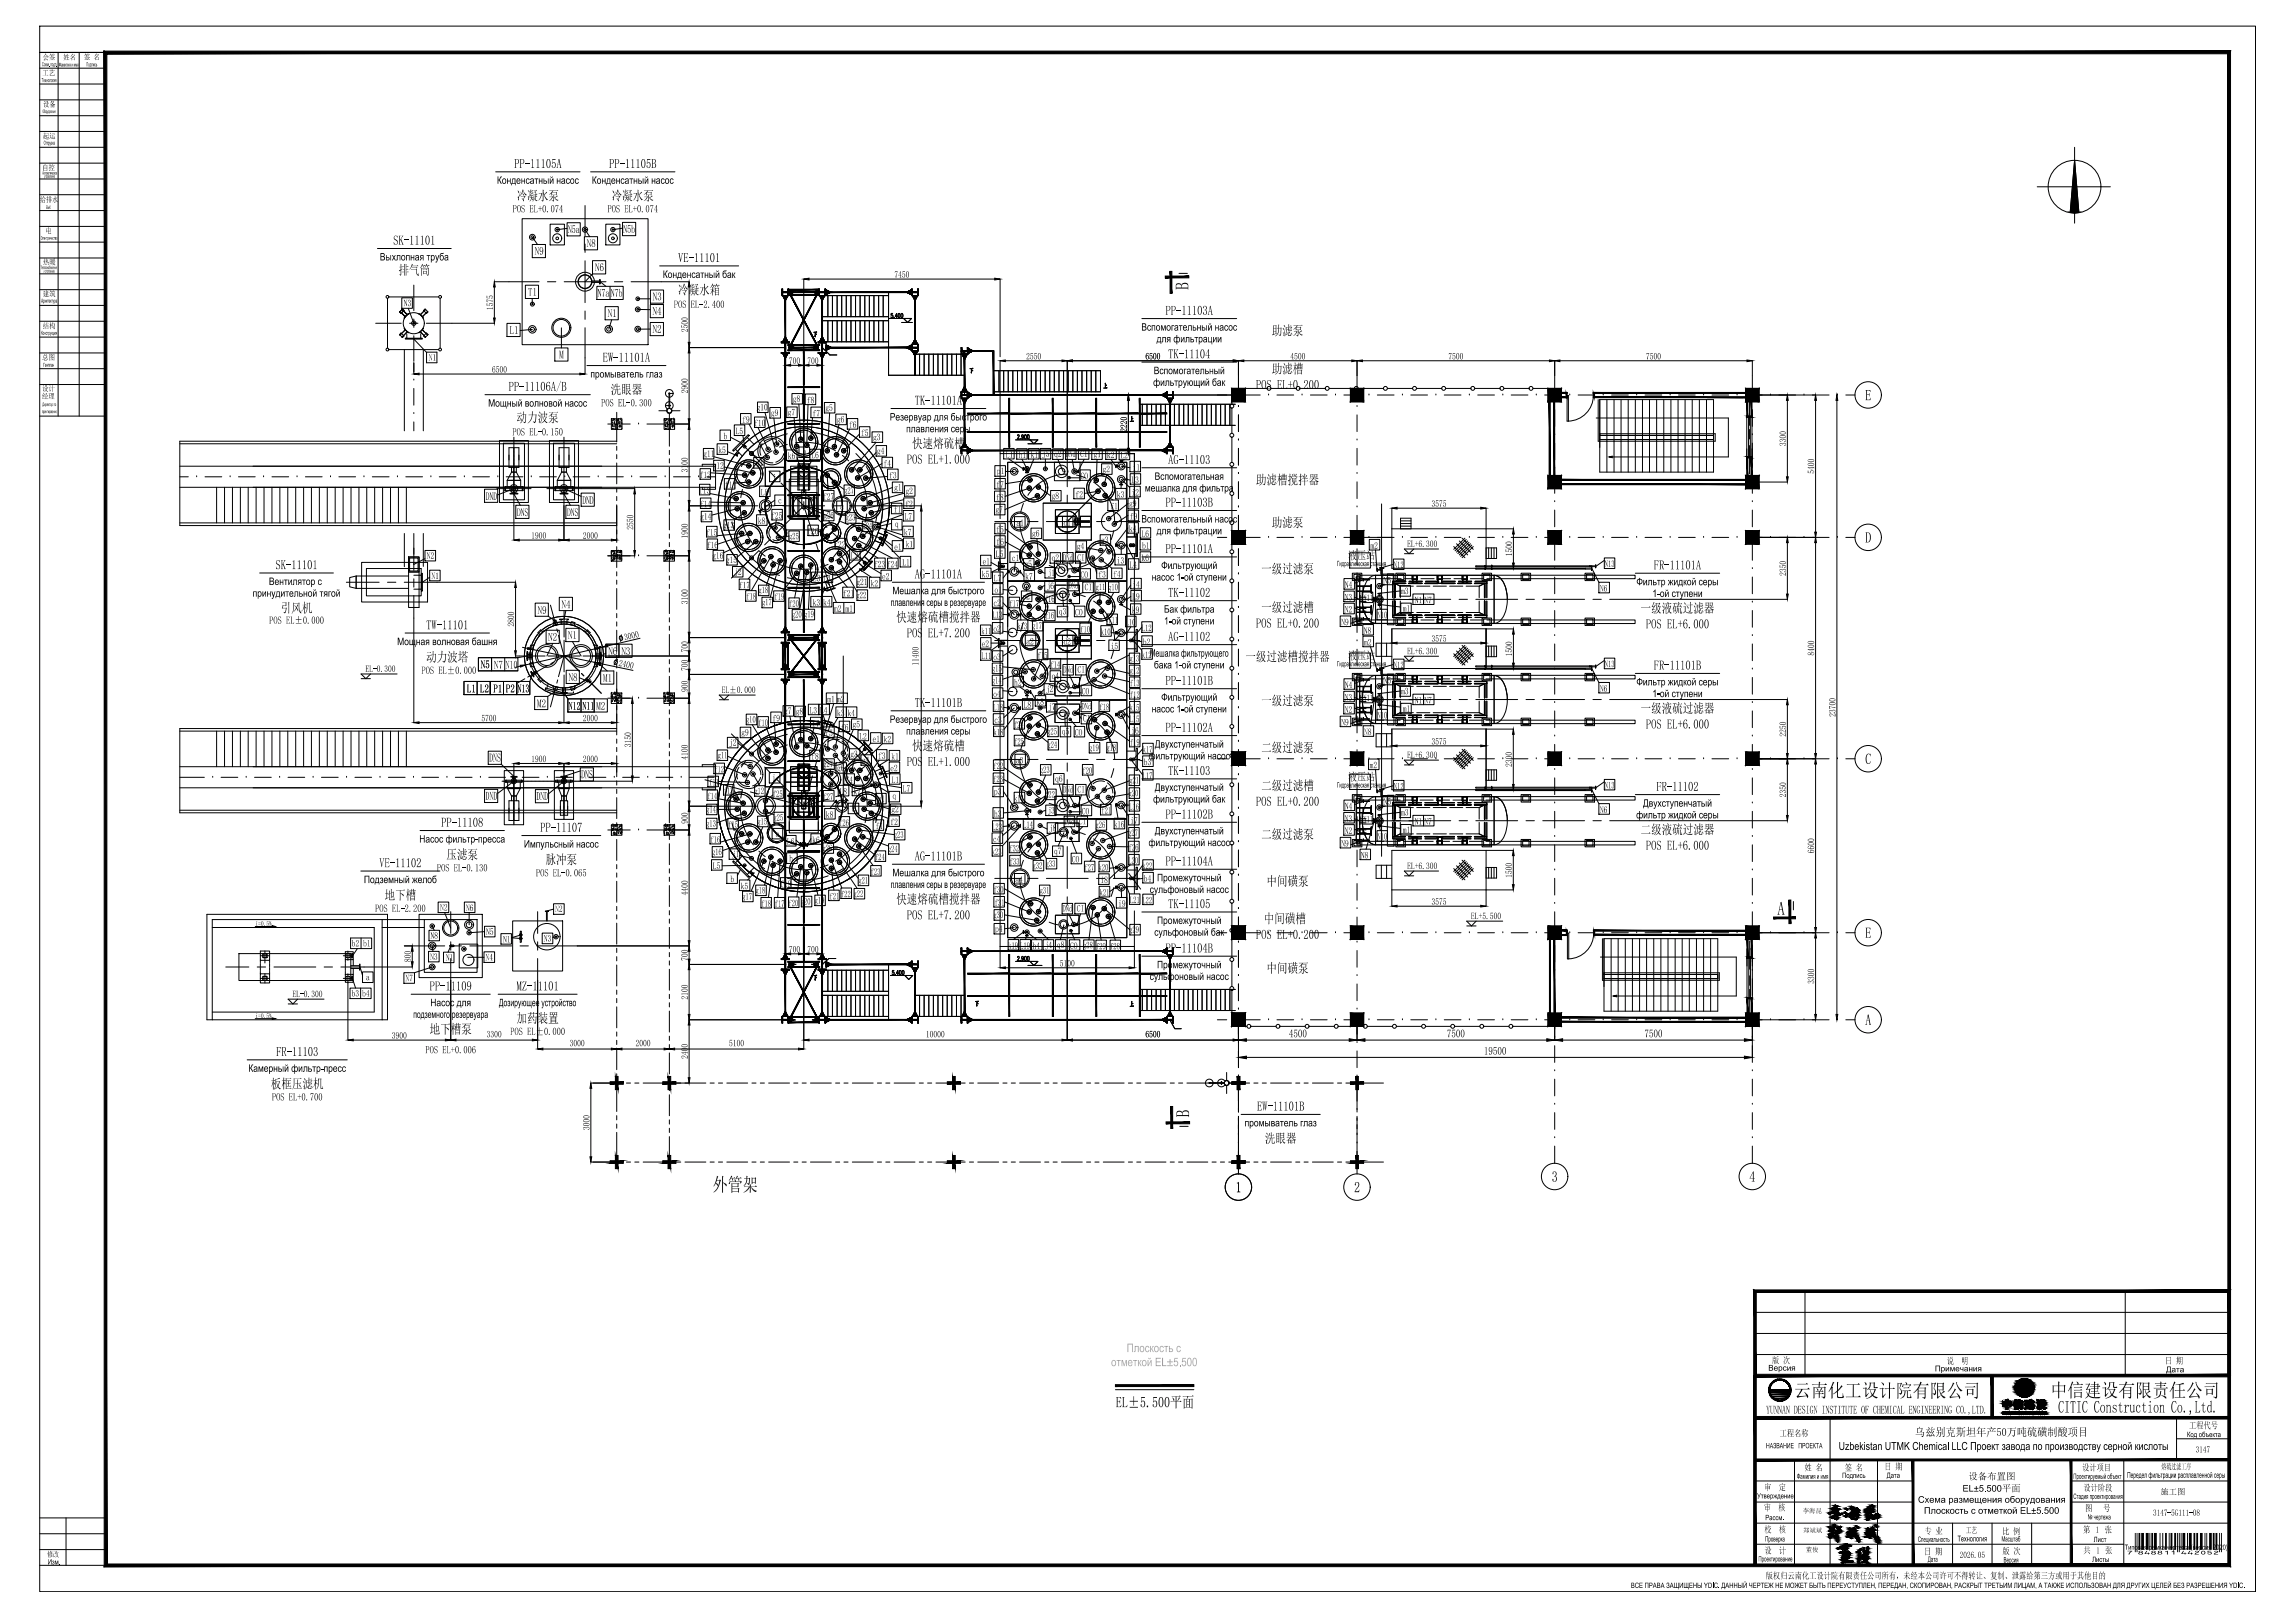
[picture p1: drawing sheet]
<svg xmlns="http://www.w3.org/2000/svg" width="871mm" height="614mm" viewBox="0 0 871 614" stroke-linecap="round" stroke-linejoin="round" font-family="sans-serif">
<defs><g id="words">
<text font-size="7.3" x="806.4" y="588">7IOISBL*eecafc+</text>
<g font-size="7.2">
<text x="451.1" y="109.9" transform="rotate(-90 451.1 109.9)">B</text>
<text x="674.5" y="347.1">A</text>
<text x="451.4" y="423.9" transform="rotate(-90 451.4 423.9)">B</text>
<text x="270.5" y="451.9">外管架</text>
<text x="680.8" y="530">云南化工设计院有限公司</text>
<text x="778.2" y="529.9">中信建设有限责任公司</text>
</g>
<text font-size="6.4" x="781.1" y="535.9">CITIC Construction Co.,Ltd.</text>
<g font-size="5.7">
<text x="707.9" y="151.9">E</text>
<text x="707.9" y="205.9">D</text>
<text x="707.9" y="289.9">C</text>
<text x="707.9" y="355.9">E</text>
<text x="707.9" y="388.9">A</text>
<text x="588.9" y="448.4">3</text>
<text x="663.9" y="448.4">4</text>
<text x="468.9" y="452.4">1</text>
<text x="513.9" y="452.4">2</text>
<text x="423.5" y="533.9">EL±5.500平面</text>
</g>
<g font-size="5">
<text x="195.2" y="63.8">PP-11105A</text>
<text x="231.1" y="63.8">PP-11105B</text>
<text x="196.1" y="76">冷凝水泵</text>
<text x="232.2" y="76">冷凝水泵</text>
<text x="149.2" y="92.8">SK-11101</text>
<text x="257.3" y="99.5">VE-11101</text>
<text x="151.3" y="104.2">排气筒</text>
<text x="257.3" y="111.7">冷凝水箱</text>
<text x="442.3" y="119.5">PP-11103A</text>
<text x="482.6" y="127.1">助滤泵</text>
<text x="228.7" y="137.3">EW-11101A</text>
<text x="443.4" y="136">TK-11104</text>
<text x="482.6" y="141.6">助滤槽</text>
<text x="193" y="148.3">PP-11106A/B</text>
<text x="231.7" y="149.5">洗眼器</text>
<text x="476.6" y="147.6">POS EL+0.200</text>
<text x="347.1" y="153.6">TK-11101A</text>
<text x="196" y="160.1">动力波泵</text>
<text x="346.1" y="169.9">快速熔硫槽</text>
<text x="344.1" y="175.9">POS EL+1.000</text>
<text x="443.4" y="176.1">AG-11103</text>
<text x="476.6" y="183.7">助滤槽搅拌器</text>
<text x="442.3" y="192.3">PP-11103B</text>
<text x="482.6" y="199.9">助滤泵</text>
<text x="442.3" y="209.9">PP-11101A</text>
<text x="104.5" y="216">SK-11101</text>
<text x="347.1" y="219.5">AG-11101A</text>
<text x="478.6" y="217.5">一级过滤泵</text>
<text x="627.6" y="216.1">FR-11101A</text>
<text x="443.4" y="226.5">TK-11102</text>
<text x="106.6" y="232.3">引风机</text>
<text x="478.6" y="232.1">一级过滤槽</text>
<text x="622.6" y="232.4">一级液硫过滤器</text>
<text x="161.8" y="238.8">TW-11101</text>
<text x="340.1" y="235.8">快速熔硫槽搅拌器</text>
<text x="476.6" y="238.1">POS EL+0.200</text>
<text x="624.6" y="238.4">POS EL+6.000</text>
<text x="344.1" y="241.8">POS EL+7.200</text>
<text x="443.4" y="243.2">AG-11102</text>
<text x="161.8" y="251">动力波塔</text>
<text x="472.6" y="250.8">一级过滤槽搅拌器</text>
<text x="627.6" y="254.1">FR-11101B</text>
<text x="442.3" y="259.9">PP-11101B</text>
<text x="347.1" y="268.3">TK-11101B</text>
<text x="478.6" y="267.5">一级过滤泵</text>
<text x="622.6" y="270.4">一级液硫过滤器</text>
<text x="442.3" y="277.7">PP-11102A</text>
<text x="624.6" y="276.4">POS EL+6.000</text>
<text x="346.1" y="284.6">快速熔硫槽</text>
<text x="478.6" y="285.3">二级过滤泵</text>
<text x="344.1" y="290.6">POS EL+1.000</text>
<text x="443.4" y="294.1">TK-11103</text>
<text x="478.6" y="299.7">二级过滤槽</text>
<text x="476.6" y="305.7">POS EL+0.200</text>
<text x="628.6" y="300.1">FR-11102</text>
<text x="442.3" y="310.6">PP-11102B</text>
<text x="167.4" y="313.7">PP-11108</text>
<text x="205" y="315.6">PP-11107</text>
<text x="622.6" y="316.4">二级液硫过滤器</text>
<text x="478.6" y="318.2">二级过滤泵</text>
<text x="624.6" y="322.4">POS EL+6.000</text>
<text x="143.9" y="329.1">VE-11102</text>
<text x="169.4" y="325.9">压滤泵</text>
<text x="207" y="327.8">脉冲泵</text>
<text x="347.1" y="326.5">AG-11101B</text>
<text x="442.3" y="328.4">PP-11104A</text>
<text x="145.9" y="341.2">地下槽</text>
<text x="480.7" y="336">中间磺泵</text>
<text x="340.1" y="342.8">快速熔硫槽搅拌器</text>
<text x="443.4" y="344.6">TK-11105</text>
<text x="344.1" y="348.8">POS EL+7.200</text>
<text x="479.6" y="350.2">中间磺槽</text>
<text x="476.6" y="356.2">POS EL+0.200</text>
<text x="442.3" y="361.4">PP-11104B</text>
<text x="480.7" y="369">中间磺泵</text>
<text x="163" y="375.8">PP-11109</text>
<text x="196" y="375.8">MZ-11101</text>
<text x="196" y="388">加药装置</text>
<text x="163" y="392.1">地下槽泵</text>
<text x="104.8" y="400.7">FR-11103</text>
<text x="102.8" y="412.9">板框压滤机</text>
<text x="477.1" y="421.4">EW-11101B</text>
<text x="480.1" y="433.6">洗眼器</text>
</g>
<g font-size="4.5">
<text x="185.7" y="289">DNS</text>
<text x="220.6" y="295.3">DNS</text>
<text x="184.3" y="303.5">DND</text>
<text x="203.5" y="303.5">DND</text>
</g>
<g font-size="4.5" fill="#f0f">
<text x="427.6" y="513">Плоскость с</text>
<text x="421.7" y="518.3">отметкой EL±5.500</text>
</g>
<g font-size="4.3">
<text x="215.5" y="88.4">N5a</text>
<text x="236.5" y="88.3">N5b</text>
<text x="222.7" y="93.7">N8</text>
<text x="202.9" y="96.7">N9</text>
<text x="225.8" y="102.9">N6</text>
<text x="200.4" y="112.2">T1</text>
<text x="226.8" y="112.6">N7a</text>
<text x="231.8" y="112.6">N7b</text>
<text x="247.7" y="114">N3</text>
<text x="247.6" y="119.5">N4</text>
<text x="230.6" y="120.3">N1</text>
<text x="193.4" y="126.7">L1</text>
<text x="247.6" y="126.3">N2</text>
<text x="212.2" y="136">M</text>
<text x="184.4" y="189.7">DND</text>
<text x="221" y="191.3">DND</text>
<text x="196.2" y="195.8">DNS</text>
<text x="215.2" y="195.8">DNS</text>
<text x="511.6" y="212.2">液压站</text>
<text x="204" y="233">N9</text>
<text x="213.1" y="230.8">N4</text>
<text x="208" y="243.1">N2</text>
<text x="215.5" y="242.4">N1</text>
<text x="230.8" y="248.5">N6</text>
<text x="235.8" y="248.5">N3</text>
<text x="511.6" y="250.2">液压站</text>
<text x="182.4" y="253.5">N5</text>
<text x="187.5" y="253.7">N7</text>
<text x="191.9" y="253.7">N10</text>
<text x="177.2" y="262.7">L1</text>
<text x="182.1" y="262.7">L2</text>
<text x="187.2" y="262.7">P1</text>
<text x="191.9" y="262.7">P2</text>
<text x="196.4" y="262.7">N13</text>
<text x="215.8" y="258.4">N8</text>
<text x="228.9" y="258.7">M1</text>
<text x="203.8" y="268.4">M2</text>
<text x="215.8" y="269.3">N12</text>
<text x="221" y="269.3">N11</text>
<text x="226.3" y="269.3">M2</text>
<text x="511.6" y="296.2">液压站</text>
<text x="489.2" y="393.6">4500</text>
<text x="549.1" y="393.6">7500</text>
<text x="624.1" y="393.6">7500</text>
<text x="563.2" y="400.2">19500</text>
<text x="670.3" y="536.3">YUNNAN DESIGN INSTITUTE OF CHEMICAL ENGINEERING CO.,LTD.</text>
<text x="726.8" y="544.8">乌兹别克斯坦年产50万吨硫磺制酸项目</text>
</g>
<text font-size="4.2" x="697.8" y="550.1">Uzbekistan UTMK Chemical LLC Проект завода по производству серной кислоты</text>
<g font-size="4">
<text x="194.5" y="80.6">POS EL+0.074</text>
<text x="230.5" y="80.6">POS EL+0.074</text>
<text x="255.7" y="116.8">POS EL-2.400</text>
<text x="228.1" y="154.2">POS EL-0.300</text>
<text x="194.4" y="165.2">POS EL-0.150</text>
<text x="102.2" y="236.7">POS EL±0.000</text>
<text x="159.9" y="255.7">POS EL±0.000</text>
<text x="165.8" y="330.6">POS EL-0.130</text>
<text x="203.4" y="332.5">POS EL-0.065</text>
<text x="142.3" y="346">POS EL-2.200</text>
<text x="193.6" y="392.7">POS EL±0.000</text>
<text x="161.4" y="399.6">POS EL+0.006</text>
<text x="103.2" y="417.5">POS EL+0.700</text>
</g>
<g font-size="3.9">
<text x="188.6" y="69.7">Конденсатный насос</text>
<text x="224.6" y="69.7">Конденсатный насос</text>
<text x="144.1" y="98.8">Выхлопная труба</text>
<text x="251.5" y="105.5">Конденсатный бак</text>
<text x="433.2" y="125.4">Вспомогательный насос</text>
<text x="439" y="129.9">для фильтрации</text>
<text x="224.1" y="143.2">промыватель глаз</text>
<text x="437.9" y="141.9">Вспомогательный</text>
<text x="437.6" y="146.4">фильтрующий бак</text>
<text x="185.3" y="154.3">Мощный волновой насос</text>
<text x="337.7" y="159.5">Резервуар для быстрого</text>
<text x="343.9" y="164">плавления серы</text>
<text x="438.2" y="182">Вспомогательная</text>
<text x="434.5" y="186.5">мешалка для фильтра</text>
<text x="433.2" y="198.2">Вспомогательный насос</text>
<text x="439" y="202.7">для фильтрации</text>
<text x="440.7" y="215.8">Фильтрующий</text>
<text x="102.1" y="221.9">Вентилятор с</text>
<text x="437.1" y="220.3">насос 1-ой ступени</text>
<text x="95.9" y="226.4">принудительной тягой</text>
<text x="338.7" y="225.4">Мешалка для быстрого</text>
<text x="621.1" y="222">Фильтр жидкой серы</text>
<text x="627.1" y="226.5">1-ой ступени</text>
<text x="338" y="229.9">плавления серы в резервуаре</text>
<text x="441.7" y="232.4">Бак фильтра</text>
<text x="441.8" y="236.9">1-ой ступени</text>
<text x="150.7" y="244.7">Мощная волновая башня</text>
<text x="437.9" y="253.6">бака 1-ой ступени</text>
<text x="621.1" y="260">Фильтр жидкой серы</text>
<text x="440.7" y="265.8">Фильтрующий</text>
<text x="627.1" y="264.5">1-ой ступени</text>
<text x="337.7" y="274.2">Резервуар для быстрого</text>
<text x="437.1" y="270.3">насос 1-ой ступени</text>
<text x="343.9" y="278.7">плавления серы</text>
<text x="438.3" y="283.6">Двухступенчатый</text>
<text x="435.9" y="288.1">фильтрующий насос</text>
<text x="437.6" y="304.5">фильтрующий бак</text>
<text x="438.3" y="300">Двухступенчатый</text>
<text x="621" y="310.5">фильтр жидкой серы</text>
<text x="623.6" y="306">Двухступенчатый</text>
<text x="438.3" y="316.5">Двухступенчатый</text>
<text x="159.1" y="319.7">Насос фильтр-пресса</text>
<text x="198.8" y="321.6">Импульсный насос</text>
<text x="435.9" y="321">фильтрующий насос</text>
<text x="138.1" y="335">Подземный желоб</text>
<text x="338.7" y="332.4">Мешалка для быстрого</text>
<text x="439.1" y="334.3">Промежуточный</text>
<text x="338" y="336.9">плавления серы в резервуаре</text>
<text x="436.3" y="338.8">сульфоновый насос</text>
<text x="439.1" y="350.5">Промежуточный</text>
<text x="438.1" y="355">сульфоновый бак</text>
<text x="436.3" y="371.8">сульфоновый насос</text>
<text x="439.1" y="367.3">Промежуточный</text>
<text x="163.3" y="381.7">Насос для</text>
<text x="189.4" y="381.7">Дозирующее устройство</text>
<text x="156.8" y="386.2">подземного резервуара</text>
<text x="94.3" y="406.6">Камерный фильтр-пресс</text>
<text x="472.4" y="427.3">промыватель глаз</text>
</g>
<g font-size="3.6">
<text x="339.4" y="105.4">7450</text>
<text x="153.2" y="116.2">N3</text>
<text x="187.2" y="117.7" transform="rotate(-90 187.2 117.7)">1575</text>
<text x="261" y="126" transform="rotate(-90 261 126)">2500</text>
<text x="162.7" y="136.8">N1</text>
<text x="389.4" y="136.4">2550</text>
<text x="434.7" y="136.4">6500</text>
<text x="489.7" y="136.4">4500</text>
<text x="549.7" y="136.4">7500</text>
<text x="624.7" y="136.4">7500</text>
<text x="186.7" y="141.4">6500</text>
<text x="299.4" y="138.1">700</text>
<text x="306.4" y="138.1">700</text>
<text x="261" y="149.2" transform="rotate(-90 261 149.2)">2900</text>
<text x="287.1" y="155.7">g10</text>
<text x="300.9" y="152.5">g8</text>
<text x="306.2" y="153">f8</text>
<text x="313.2" y="155.9">g5</text>
<text x="281.7" y="160.4">f9</text>
<text x="286.2" y="161.7">f10</text>
<text x="292.6" y="157.8">g9</text>
<text x="298.9" y="157.6">g7</text>
<text x="308.4" y="158">f7</text>
<text x="317.6" y="160.3">g6</text>
<text x="274.6" y="166.7">b</text>
<text x="279.1" y="164.8">L5</text>
<text x="322.2" y="162.3">f6</text>
<text x="326.8" y="165.4">f5</text>
<text x="331.3" y="167">g3</text>
<text x="427.7" y="163.8" transform="rotate(-90 427.7 163.8)">2220</text>
<text x="266.9" y="173.4">g11</text>
<text x="272.6" y="171.9">k5</text>
<text x="304.6" y="172.5">h</text>
<text x="307.9" y="173.9">L6</text>
<text x="332.8" y="172.3">g4</text>
<text x="381.7" y="173.7">L1</text>
<text x="386.6" y="173.7">h1</text>
<text x="391.2" y="173.7">k1</text>
<text x="395.4" y="173.4">j5</text>
<text x="400" y="173.4">q2</text>
<text x="404.5" y="173.4">DNd</text>
<text x="410" y="173.4">CI</text>
<text x="415" y="173.5">g1</text>
<text x="420.1" y="173.8">k2</text>
<text x="425.2" y="173.9">L2</text>
<text x="677.8" y="169.2" transform="rotate(-90 677.8 169.2)">3300</text>
<text x="261" y="179.2" transform="rotate(-90 261 179.2)">3100</text>
<text x="270.4" y="177.8">g12</text>
<text x="287" y="176.8">j1</text>
<text x="299" y="174.1">k6</text>
<text x="335.3" y="177">f4</text>
<text x="378.3" y="179.9">p1</text>
<text x="418.4" y="179.2">g2</text>
<text x="429.8" y="178.5">i1</text>
<text x="688.6" y="179.7" transform="rotate(-90 688.6 179.7)">5400</text>
<text x="265.5" y="181.4">f12</text>
<text x="275.1" y="185.1">f11</text>
<text x="293.2" y="182.3">i</text>
<text x="337.4" y="181.5">f3</text>
<text x="378.1" y="185">f7</text>
<text x="410" y="181.8">CO</text>
<text x="429.4" y="183.2">L3</text>
<text x="265.3" y="187.3">f13</text>
<text x="288.8" y="187.9">L8</text>
<text x="295.3" y="191">c</text>
<text x="312.3" y="189.6">f27</text>
<text x="320.3" y="187.3">g27</text>
<text x="339.3" y="186.1">g1</text>
<text x="343.6" y="187.5">g2</text>
<text x="378" y="189.9">f8</text>
<text x="399.1" y="189.3">g8</text>
<text x="408.2" y="188.8">f2</text>
<text x="423.9" y="188.8">k3</text>
<text x="429.4" y="188">i2</text>
<text x="265.6" y="192.4">f14</text>
<text x="265.7" y="197.1">g14</text>
<text x="292.6" y="196.8">f25</text>
<text x="312.6" y="196.7">g26</text>
<text x="318.9" y="193.3">a</text>
<text x="320.9" y="197.5">g23</text>
<text x="339.3" y="194.4">f1</text>
<text x="343.3" y="197.2">L7</text>
<text x="343.6" y="192.4">f2</text>
<text x="377.8" y="194.5">g7</text>
<text x="421.4" y="193.2">f1</text>
<text x="428.5" y="192.2">g9</text>
<text x="428.8" y="197.1">f9</text>
<text x="543.3" y="192.3">3575</text>
<text x="240.4" y="201" transform="rotate(-90 240.4 201)">2550</text>
<text x="268" y="203.2">f15</text>
<text x="274.3" y="200.4">g13</text>
<text x="287.6" y="198.8">k8</text>
<text x="306.4" y="202.7">f26</text>
<text x="327.3" y="200.7">g24</text>
<text x="339.6" y="199.9">q</text>
<text x="343.1" y="203.1">k7</text>
<text x="378.1" y="202.1">f5</text>
<text x="385.7" y="199.6">a1</text>
<text x="391.7" y="203.6">g6</text>
<text x="403.6" y="199.5">d1</text>
<text x="428.5" y="201.8">k4</text>
<text x="433.2" y="203.7">L6</text>
<text x="201.6" y="204.4">1900</text>
<text x="221.2" y="204.4">2000</text>
<text x="261" y="204.3" transform="rotate(-90 261 204.3)">1900</text>
<text x="268.2" y="208">f16</text>
<text x="299.4" y="204.6">g25</text>
<text x="316.6" y="207.8">f22</text>
<text x="339.3" y="208.7">e1</text>
<text x="343.7" y="207.7">k1</text>
<text x="378.1" y="206.8">f6</text>
<text x="408.6" y="208.4">g4</text>
<text x="417.9" y="206">g3</text>
<text x="433.5" y="208.2">b1</text>
<text x="520.1" y="208.2">m2</text>
<text x="534" y="207.5">EL+6.300</text>
<text x="161.9" y="212">N2</text>
<text x="270.3" y="212">g16</text>
<text x="275.4" y="213.6">g15</text>
<text x="322.9" y="212">L2</text>
<text x="331.6" y="215.3">f23</text>
<text x="336.5" y="215.3">f24</text>
<text x="342.4" y="214.6">L1</text>
<text x="372.8" y="214.2">e1</text>
<text x="377.9" y="211.3">L5</text>
<text x="384" y="212.9">c1</text>
<text x="388.8" y="215.1">g5</text>
<text x="399.1" y="212.8">q2</text>
<text x="403.4" y="212.8">DNd</text>
<text x="408.9" y="212.8">CI</text>
<text x="423.8" y="213.9">i3</text>
<text x="428.7" y="215.5">L4</text>
<text x="433.2" y="212.9">k6</text>
<text x="529" y="215.5">N12</text>
<text x="573.9" y="211.1" transform="rotate(-90 573.9 211.1)">1500</text>
<text x="609" y="215.1">N13</text>
<text x="163.7" y="219.7">N1</text>
<text x="278.6" y="218.1">j2</text>
<text x="308.5" y="220.6">L3</text>
<text x="312.4" y="220.6">L4</text>
<text x="325" y="222">g21</text>
<text x="334.7" y="219.9">e2</text>
<text x="372.6" y="219">k5</text>
<text x="377.1" y="220.6">L7</text>
<text x="389.1" y="219.9">k7</text>
<text x="397.5" y="218.5">j1</text>
<text x="410.1" y="219.2">CO</text>
<text x="416.9" y="219.1">f3</text>
<text x="422.4" y="219">f4</text>
<text x="525.1" y="221.4">N5</text>
<text x="677.8" y="218.5" transform="rotate(-90 677.8 218.5)">2350</text>
<text x="280.4" y="223.2">f17</text>
<text x="283.2" y="227.5">f18</text>
<text x="287.8" y="225">g18</text>
<text x="293.9" y="227.5">f19</text>
<text x="319.9" y="226.3">f21 g22</text>
<text x="330.4" y="222.5">k2</text>
<text x="377.4" y="225">o1</text>
<text x="388" y="227.4">p2</text>
<text x="397.2" y="223.5">j6</text>
<text x="405.6" y="223.3">DNd</text>
<text x="411.6" y="223.9">CI</text>
<text x="415.8" y="223.9">g11</text>
<text x="420.5" y="224">g10</text>
<text x="429.7" y="227.5">L9</text>
<text x="429.7" y="222.9">i4</text>
<text x="510.3" y="227.8">N3</text>
<text x="510.4" y="223.1">N4</text>
<text x="531.7" y="225.4">m3</text>
<text x="607.2" y="224.5">N6</text>
<text x="261" y="229.2" transform="rotate(-90 261 229.2)">3100</text>
<text x="289.1" y="229.7">g17</text>
<text x="299.4" y="230.2">f20</text>
<text x="308.4" y="229.8">k3</text>
<text x="312.4" y="229.8">k4</text>
<text x="316.5" y="232.1">m2</text>
<text x="320.8" y="232.1">m1</text>
<text x="377" y="229.9">c2</text>
<text x="383" y="230.1">f17</text>
<text x="396.5" y="228.4">f16</text>
<text x="401.8" y="233.1">q3</text>
<text x="408" y="233.5">CO</text>
<text x="429.6" y="232.6">k9</text>
<text x="510.3" y="232.4">N2</text>
<text x="517.4" y="228">N11</text>
<text x="532.4" y="232">m1</text>
<text x="536.9" y="228.9">N1</text>
<text x="540.6" y="228.9">N7</text>
<text x="195.2" y="237.7" transform="rotate(-90 195.2 237.7)">2800</text>
<text x="300.5" y="234.3">g20</text>
<text x="305.1" y="234.2">g19</text>
<text x="376.6" y="234.4">L13</text>
<text x="377" y="239.7">o2</text>
<text x="386.1" y="238.7">k13</text>
<text x="391.7" y="238.6">g17</text>
<text x="396.3" y="234.7">g16</text>
<text x="410" y="239.9">f10</text>
<text x="420.6" y="236.5">f11</text>
<text x="427.1" y="237.3">L10</text>
<text x="433.3" y="239.4">L12</text>
<text x="509" y="237.2">N9</text>
<text x="522.7" y="234.6">N10</text>
<text x="237.1" y="243" transform="rotate(-13 237.1 243)">3000</text>
<text x="372.4" y="240.6">k11</text>
<text x="372.5" y="245.4">e2</text>
<text x="389.5" y="244.5">a2</text>
<text x="403.6" y="244.6">d2</text>
<text x="417.7" y="240.9">k10</text>
<text x="433.7" y="244.7">b2</text>
<text x="517.6" y="240.5">N8</text>
<text x="517.7" y="244.9">m2</text>
<text x="543.3" y="243.5">3575</text>
<text x="261" y="247.5" transform="rotate(-90 261 247.5)">700</text>
<text x="372.5" y="250">L11</text>
<text x="377" y="250.4">o3</text>
<text x="393.8" y="249.8">f15</text>
<text x="421.5" y="246.3">i5</text>
<text x="428.6" y="251">g13</text>
<text x="433.3" y="249.6">k12Мешалка фильтрующего</text>
<text x="534" y="248.2">EL+6.300</text>
<text x="573.9" y="249" transform="rotate(-90 573.9 249)">1500</text>
<text x="688.6" y="248.7" transform="rotate(-90 688.6 248.7)">8400</text>
<text x="138.7" y="254.9">EL-0.300</text>
<text x="234.6" y="252.6" transform="rotate(12 234.6 252.6)">2400</text>
<text x="261" y="254.6" transform="rotate(-90 261 254.6)">700</text>
<text x="348.7" y="252.6" transform="rotate(-90 348.7 252.6)">11400</text>
<text x="376.4" y="254.8">g15</text>
<text x="398.6" y="253.3">f14</text>
<text x="399.1" y="257.6">q4</text>
<text x="403.5" y="255.2">DNd</text>
<text x="408.9" y="255.2">CI</text>
<text x="428.7" y="255.6">g12</text>
<text x="529" y="253.5">N12</text>
<text x="609" y="253.1">N13</text>
<text x="261" y="262.5" transform="rotate(-90 261 262.5)">900</text>
<text x="273.9" y="262.9">EL±0.000</text>
<text x="376.4" y="259.3">g14</text>
<text x="384.9" y="260.1">h2</text>
<text x="396.9" y="262.6">j2</text>
<text x="410.5" y="263.5">CO</text>
<text x="428.8" y="260.3">f13</text>
<text x="510.4" y="261">N4</text>
<text x="525.1" y="259.3">N5</text>
<text x="531.7" y="263.4">m3</text>
<text x="607.2" y="262.4">N6</text>
<text x="313.9" y="266.4">m1 m2</text>
<text x="376.9" y="269.5">L18</text>
<text x="376.9" y="264.5">o4</text>
<text x="388.5" y="268.6">L8</text>
<text x="393.4" y="267.4">k8</text>
<text x="397.8" y="269.3">j7</text>
<text x="410.4" y="269.2">DNd</text>
<text x="417.2" y="269.4">f18</text>
<text x="428.7" y="269.7">k15</text>
<text x="428.8" y="264.8">f12</text>
<text x="510.3" y="265.8">N3</text>
<text x="517.4" y="266">N11</text>
<text x="536.9" y="266.9">N1</text>
<text x="540.6" y="266.9">N7</text>
<text x="182.7" y="273.7">5700</text>
<text x="221.2" y="273.7">2000</text>
<text x="283.1" y="274.2">g10</text>
<text x="287.7" y="275.4">f10</text>
<text x="293.2" y="273.7">f9</text>
<text x="297.5" y="270.9">g7</text>
<text x="302" y="271.1">g8</text>
<text x="307.2" y="270.7">L3</text>
<text x="308.2" y="275.7">f7</text>
<text x="311.2" y="270.7">L4</text>
<text x="317.7" y="271.7">k3</text>
<text x="321.6" y="271.7">k4</text>
<text x="323.5" y="276">g5</text>
<text x="377.4" y="274.3">c3</text>
<text x="411" y="273.8">CI</text>
<text x="428.7" y="274">L15</text>
<text x="509" y="275.2">N9</text>
<text x="510.3" y="270.4">N2</text>
<text x="522.7" y="272.5">N10</text>
<text x="532.4" y="270">m1</text>
<text x="696.6" y="271.9" transform="rotate(-90 696.6 271.9)">23700</text>
<text x="281.3" y="279.1">g9</text>
<text x="313.2" y="279.3">f5</text>
<text x="319.2" y="277.1">f6</text>
<text x="326.1" y="280.5">L2</text>
<text x="331.1" y="281.5">e1</text>
<text x="335.3" y="281.7">k2</text>
<text x="377" y="279">k18</text>
<text x="384.8" y="276.1">f24</text>
<text x="397.4" y="278.7">g25</text>
<text x="402.9" y="278.6">q5</text>
<text x="407.9" y="279.1">CO</text>
<text x="429.3" y="278.4">i6</text>
<text x="517.7" y="278.9">N8</text>
<text x="677.8" y="279.5" transform="rotate(-90 677.8 279.5)">2250</text>
<text x="239.5" y="283.5" transform="rotate(-90 239.5 283.5)">3150</text>
<text x="272.3" y="287.7">g11</text>
<text x="276.7" y="282.9">j2</text>
<text x="322.7" y="287.2">g3</text>
<text x="333.2" y="288">f3</text>
<text x="384.9" y="282.5">f25</text>
<text x="397.5" y="283.7">g24</text>
<text x="413.3" y="284.9">g19</text>
<text x="419.9" y="284.8">g18</text>
<text x="428.8" y="282.9">f19</text>
<text x="433.7" y="285.5">k17</text>
<text x="534" y="287.6">EL+6.300</text>
<text x="543.3" y="282.5">3575</text>
<text x="201.6" y="289.1">1900</text>
<text x="221.2" y="289.1">2000</text>
<text x="261" y="288.2" transform="rotate(-90 261 288.2)">4100</text>
<text x="271.1" y="293.1">f12</text>
<text x="307.9" y="288.1">f8</text>
<text x="312.4" y="291">g27</text>
<text x="317.6" y="292.5">g6</text>
<text x="327.1" y="289.5">g4</text>
<text x="337.8" y="292.6">e2</text>
<text x="338.3" y="288.2">k1</text>
<text x="377" y="291.8">f22</text>
<text x="385.5" y="289.6">a3</text>
<text x="394.6" y="293.2">g23</text>
<text x="410.8" y="293.6">f20</text>
<text x="434.1" y="290.3">b3</text>
<text x="519.8" y="291.5">m2</text>
<text x="573.9" y="291" transform="rotate(-90 573.9 291)">2300</text>
<text x="269.1" y="298">f11</text>
<text x="293" y="296.2">i</text>
<text x="320.8" y="297.1">f4</text>
<text x="338.4" y="297.1">L1</text>
<text x="376.9" y="296.8">f23</text>
<text x="400.4" y="296.6">q6</text>
<text x="428.6" y="297.2">g21</text>
<text x="433.6" y="295.5">L17</text>
<text x="529" y="299.5">N12</text>
<text x="609" y="299.1">N13</text>
<text x="268.4" y="303.2">f14</text>
<text x="274.7" y="301.2">f13</text>
<text x="286.2" y="301.3">g12</text>
<text x="293.3" y="302.4">f25</text>
<text x="312.5" y="303.4">f27</text>
<text x="318.6" y="301.5">L8</text>
<text x="323.9" y="301.4">k7</text>
<text x="333" y="304.2">g1</text>
<text x="338.7" y="303.1">q</text>
<text x="342.6" y="300.4">L7</text>
<text x="377.2" y="301.5">p3</text>
<text x="384.9" y="304.1">k14</text>
<text x="396.6" y="302.6">g22</text>
<text x="403.5" y="300.7">DNd</text>
<text x="408.9" y="300.7">CI</text>
<text x="428.3" y="302.1">g20</text>
<text x="525.1" y="305.4">N5</text>
<text x="677.8" y="302.5" transform="rotate(-90 677.8 302.5)">2350</text>
<text x="268" y="308.3">g14</text>
<text x="293.5" y="311.4">g25</text>
<text x="313.4" y="310.3">k8</text>
<text x="323.2" y="307.9">c</text>
<text x="338.2" y="308.2">g2</text>
<text x="377.2" y="309.9">h3</text>
<text x="397.5" y="308.6">j3</text>
<text x="410.5" y="309">CO</text>
<text x="418" y="308.7">f21</text>
<text x="428.5" y="307.3">L16</text>
<text x="510.3" y="311.8">N3</text>
<text x="510.4" y="307">N4</text>
<text x="531.7" y="309.4">m3</text>
<text x="607.2" y="308.4">N6</text>
<text x="261" y="312.5" transform="rotate(-90 261 312.5)">900</text>
<text x="267.9" y="313.6">g13</text>
<text x="276.4" y="314">f15</text>
<text x="287.4" y="312.8">g15</text>
<text x="294.3" y="317.5">a</text>
<text x="318.4" y="313.4">f26</text>
<text x="332.3" y="314.6">f1</text>
<text x="337.9" y="313.1">f2</text>
<text x="339.2" y="317.8">g23</text>
<text x="376.5" y="314.9">L23</text>
<text x="388.3" y="314.1">L14</text>
<text x="398.1" y="315.3">j8</text>
<text x="404" y="312.8">DNd</text>
<text x="409.4" y="312.8">CI</text>
<text x="415.7" y="314.2">g26</text>
<text x="422.8" y="314">k16</text>
<text x="428.1" y="317.2">g27</text>
<text x="429" y="312.5">i7</text>
<text x="510.3" y="316.4">N2</text>
<text x="517.4" y="312">N11</text>
<text x="532.4" y="316.1">m1</text>
<text x="536.9" y="312.9">N1</text>
<text x="540.6" y="312.9">N7</text>
<text x="269.6" y="319.7">f16</text>
<text x="298.6" y="320.5">L6</text>
<text x="308.3" y="319.8">k6</text>
<text x="312.1" y="322.9">g26</text>
<text x="336.9" y="323.3">g24</text>
<text x="376.9" y="319.5">c4</text>
<text x="383" y="323">f32</text>
<text x="428.3" y="322.7">f26</text>
<text x="509" y="321.2">N9</text>
<text x="522.7" y="318.6">N10</text>
<text x="688.6" y="323.7" transform="rotate(-90 688.6 323.7)">6600</text>
<text x="270.2" y="324.4">g16</text>
<text x="270.5" y="329.6">L5</text>
<text x="277.7" y="325.2">j1</text>
<text x="299.5" y="326.8">h</text>
<text x="332.1" y="326.3">f24</text>
<text x="376.4" y="324.3">k23</text>
<text x="383.2" y="328">f33</text>
<text x="391.8" y="329.6">g32</text>
<text x="396.8" y="328.9">g33</text>
<text x="400" y="324.1">q7</text>
<text x="406.7" y="327.2">CO</text>
<text x="428.2" y="327.7">L20</text>
<text x="433.5" y="329.7">k22</text>
<text x="516.5" y="325.7">N8</text>
<text x="534" y="329.7">EL+6.300</text>
<text x="277.2" y="334.7">b</text>
<text x="325.8" y="335.2">g21</text>
<text x="330.4" y="331.9">f23</text>
<text x="385.3" y="334.9">a4</text>
<text x="411.5" y="330.3">f27</text>
<text x="416.9" y="330.3">k20</text>
<text x="417.6" y="335.1">i8</text>
<text x="434.1" y="334.5">b4</text>
<text x="573.8" y="333" transform="rotate(-90 573.8 333)">1500</text>
<text x="261" y="339.7" transform="rotate(-90 261 339.7)">4400</text>
<text x="281.1" y="337.4">k5</text>
<text x="281.6" y="341.3">g17</text>
<text x="286.7" y="339">g18</text>
<text x="296.1" y="336.5">f19</text>
<text x="314.8" y="341.2">f21</text>
<text x="319.1" y="340.4">f22</text>
<text x="323.9" y="340.3">g22</text>
<text x="377.1" y="338.7">f30</text>
<text x="394.5" y="339">g31</text>
<text x="417.3" y="339.8">k21</text>
<text x="167" y="345.5">N2</text>
<text x="176.8" y="345.7">N6</text>
<text x="210.7" y="346">N2</text>
<text x="288.9" y="344">f18</text>
<text x="294" y="344">f17</text>
<text x="299.2" y="343.8">f20</text>
<text x="303.9" y="343.2">g20</text>
<text x="309.1" y="342.8">g19</text>
<text x="377.5" y="343.7">f31</text>
<text x="403.2" y="345.9">DNd</text>
<text x="408.6" y="345.8">CI</text>
<text x="424.3" y="344">i9</text>
<text x="428.8" y="342.6">L21</text>
<text x="433.5" y="342.7">L22</text>
<text x="543.3" y="343.3">3575</text>
<text x="377" y="348.3">g30</text>
<text x="377.7" y="353.6">p4</text>
<text x="428.5" y="353.9">g29</text>
<text x="558.2" y="348.7">EL+5.500</text>
<text x="133.5" y="359.1">b2</text>
<text x="137.8" y="359.1">b1</text>
<text x="163.4" y="356.2">N8</text>
<text x="184.4" y="354.7">N5</text>
<text x="190.9" y="357.6">N1</text>
<text x="206.4" y="357.3">N3</text>
<text x="382.6" y="360">k19</text>
<text x="396.5" y="359.7">j4</text>
<text x="401.1" y="359.6">q8</text>
<text x="411" y="359.8">g28</text>
<text x="156" y="365" transform="rotate(-90 156 365)">800</text>
<text x="163.2" y="364.2">N3</text>
<text x="169.2" y="364.5">N1</text>
<text x="184.3" y="364.4">N4</text>
<text x="261" y="364.5" transform="rotate(-90 261 364.5)">700</text>
<text x="299.4" y="361.4">700</text>
<text x="306.4" y="361.4">700</text>
<text x="387.1" y="360">L19</text>
<text x="391.8" y="360">h4</text>
<text x="406.1" y="360">CO</text>
<text x="415.9" y="360.2">f29</text>
<text x="421.3" y="360.2">f28</text>
<text x="138.9" y="371.9">a</text>
<text x="402.2" y="366.6">5100</text>
<text x="153.9" y="372.3">N7</text>
<text x="688.6" y="373.3" transform="rotate(-90 688.6 373.3)">3300</text>
<text x="111" y="378.3">EL-0.300</text>
<text x="133.4" y="378.1">b3</text>
<text x="137.4" y="378.1">b4</text>
<text x="261" y="379.2" transform="rotate(-90 261 379.2)">2100</text>
<text x="148.7" y="394.1">3900</text>
<text x="184.7" y="393.6">3300</text>
<text x="351.4" y="393.6">10000</text>
<text x="434.7" y="393.6">6500</text>
<text x="216.2" y="397">3000</text>
<text x="241.2" y="397">2000</text>
<text x="261" y="401.7" transform="rotate(-90 261 401.7)">2400</text>
<text x="276.7" y="397">5100</text>
<text x="223.7" y="428.8" transform="rotate(-90 223.7 428.8)">3000</text>
<text x="747" y="561.3">设备布置图</text>
</g>
<g font-size="3.5">
<text x="744.8" y="565.9">EL±5.500平面</text>
<text x="727.9" y="570.1">Схема размещения оборудования</text>
<text x="730.2" y="574.3">Плоскость с отметкой EL±5.500</text>
</g>
<g font-size="3.4">
<text x="672.5" y="517.2">版 次</text>
<text x="738.8" y="517.5">说</text>
<text x="744.3" y="517.5">明</text>
<text x="821.6" y="517.4">日 期</text>
<text x="675.4" y="544.9">工程名称</text>
<text x="830.8" y="542">工程代号</text>
<text x="833.3" y="551.1">3147</text>
<text x="684.9" y="557.9">姓 名</text>
<text x="700.2" y="558">签 名</text>
<text x="715.1" y="557.6">日 期</text>
<text x="790.2" y="557.9">设计项目</text>
<text x="669.6" y="565.4">审</text>
<text x="675.1" y="565.4">定</text>
<text x="790.7" y="565.6">设计阶段</text>
<text x="669.4" y="573.1">审</text>
<text x="674.9" y="573.1">核</text>
<text x="791.3" y="573.4">图</text>
<text x="798.2" y="573.4">号</text>
<text x="817.1" y="575.1">3147-5G111-08</text>
<text x="669.6" y="581.4">校</text>
<text x="675.1" y="581.4">核</text>
<text x="730.4" y="582">专 业</text>
<text x="790.6" y="581.5">第 1 张</text>
<text x="759.8" y="582.1">比 例</text>
<text x="669.6" y="589.4">设</text>
<text x="675.1" y="589.4">计</text>
<text x="730.2" y="589.8">日 期</text>
<text x="743.8" y="591.1">2026.05</text>
<text x="760" y="589.6">版 次</text>
<text x="790.7" y="589.3">共 1 张</text>
<text x="670.2" y="599">版权归云南化工设计院有限责任公司所有，未经本公司许可不得转让、复制、泄露给第三方或用于其他目的</text>
</g>
<g font-size="3.1">
<text x="671.1" y="520">Версия</text>
<text x="734.3" y="520.3">Примечания</text>
<text x="822.1" y="520.6">Дата</text>
<text x="820.3" y="557.5">熔硫过滤工序</text>
<text x="807.3" y="560.7">Передел фильтрации расплавленной серы</text>
<text x="819.9" y="567">施工图</text>
<text x="746.1" y="581.6">工艺</text>
<text x="742.9" y="584.8">Технология</text>
</g>
<g font-size="2.9">
<text x="16.2" y="22.6">会签</text>
<text x="24" y="22.7">姓名</text>
<text x="31.8" y="22.6">签 名</text>
<text x="16" y="28.6">工艺</text>
<text x="16.3" y="40.6">设备</text>
<text x="16.3" y="52.6">起运</text>
<text x="16" y="64.6">自控</text>
<text x="15.2" y="76.7">给排水</text>
<text x="17.1" y="88.5">电</text>
<text x="16.3" y="100.4">热暖</text>
<text x="16.2" y="112.4">建筑</text>
<text x="16.2" y="124.6">结构</text>
<text x="16" y="136.6">总图</text>
<text x="16" y="148.4">设计</text>
<text x="15.9" y="151.3">经理</text>
<text x="17.8" y="590.6">修改</text>
</g>
<g font-size="2.8">
<text x="507.4" y="214.8">Гидравлическая станция</text>
<text x="507.4" y="252.8">Гидравлическая станция</text>
<text x="507.4" y="298.8">Гидравлическая станция</text>
<text x="830" y="545.2">Код объекта</text>
<text x="670.3" y="549.4">НАЗВАНИЕ ПРОЕКТА</text>
<text x="681.9" y="561">Фамилия и имя</text>
<text x="699.1" y="560.7">Подпись</text>
<text x="716.1" y="560.7">Дата</text>
<text x="786.9" y="561">Проектируемый объект</text>
<text x="666.9" y="568.5">Утверждение</text>
<text x="786.9" y="568.7">Стадия проектирования</text>
<text x="670" y="576.7">Рассм.</text>
<text x="792.4" y="576.5">№ чертежа</text>
<text x="669.9" y="584.8">Проверка</text>
<text x="727.9" y="585">Специальность</text>
<text x="759.6" y="584.8">Масштаб</text>
<text x="794.6" y="585">Лист</text>
<text x="18.1" y="593.6">Изм.</text>
<text x="667.4" y="592.4">Проектирование</text>
<text x="731.6" y="592.5">Дата</text>
<text x="760.4" y="592.8">Версия</text>
<text x="794" y="592.6">Листы</text>
<text x="619" y="602.4">ВСЕ ПРАВА ЗАЩИЩЕНЫ YDIC. ДАННЫЙ ЧЕРТЕЖ НЕ МОЖЕТ БЫТЬ ПЕРЕУСТУПЛЕН, ПЕРЕДАН, СКОПИРОВАН, РАСКРЫТ ТРЕТЬИМ ЛИЦАМ, А ТАКЖЕ ИСПОЛЬЗОВАН ДЛЯ ДРУГИХ ЦЕЛЕЙ БЕЗ РАЗРЕШЕНИЯ YDIC.</text>
</g>
<text font-size="2.7" x="806.3" y="587.9">Типовая рамка чертежа (версия 2020)</text>
<g font-size="2.6">
<text x="96.9" y="351.2">i=0.5%</text>
<text x="96.9" y="386.2">i=0.5%</text>
</g>
<g font-size="2.4">
<text x="684.2" y="574">李海昆</text>
<text x="684.3" y="581.4">郑斌斌</text>
<text x="685.3" y="588.7">董俊</text>
</g>
<g font-size="2.1">
<text x="15.9" y="25.1">Совм. подп.</text>
<text x="22.4" y="25.3">Фамилия и имя</text>
<text x="32.7" y="25.2">Подпись</text>
<text x="15.8" y="31.2">Технология</text>
<text x="16.6" y="54.9">Отгрузка</text>
<text x="15.6" y="114.8">Архитектура</text>
<text x="15.6" y="127">Конструкция</text>
<text x="16.4" y="139.1">Генплан</text>
</g>
<g font-size="1.8">
<text x="16.1" y="42.9">Оборудование</text>
<text x="16.1" y="66.2">Автоматическое</text>
<text x="16.8" y="67.4">управление</text>
<text x="17.6" y="79.3">ВиК</text>
<text x="15.5" y="90.9">Электричество</text>
<text x="15.5" y="102.1">Теплоснабежение</text>
<text x="16.5" y="103.5">и отопление</text>
<text x="16.1" y="154.1">Директор по</text>
<text x="15.9" y="156.7">проектированию</text>
</g>
</g></defs>
<!-- layer: 0 -->
<g fill="#000" stroke="#000" stroke-width=".38">
<path d="M787.4 60.9l1.6 19.5h-3.3zM785.7 80.4h3.3l-1.6 .5zM760.1 533.5h.2zM760.5 536.6h.2zM760.9 535.9h.2zM761.2 535.7h.3zM761.3 536.5h.2zM761.7 535.6h.2zM762 536.5h.2zM762.7 533.4h.2zM762.8 531.7h.2zM763.6 536.6h.2z"/>
<path d="M763.7 536.5h.3zM763.9 535.8h.2zM764.2 532.9h.2zM764.5 534.6h.3zM764.8 535.8h.2zM765 536.6h.3zM765.3 536.4h.3zM765.5 534.6h.2zM765.6 531.7h.3zM765.9 535.8h.2zM765.9 535.7h.2zM766 535.7h.2z"/>
<path d="M766.4 531.7h.2zM766.4 526.3h.3zM766.5 529h.2zM766.4 536.5h.3zM766.4 524.2h.3zM766.4 526.8h.3zM766.5 536.4h.2zM767 523.9h2.7zM767.4 529.4h.2zM767.5 529.7h.3zM768.3 536.6h.2zM768.1 535.7h.3z"/>
<path d="M768.5 536.5h.2zM768.2 530.1h.4zM768.5 536.4h.2zM768.6 534.5h.2zM768.6 536.4h.2zM768.6 534.4h.3zM768.9 534.1h3.1zM769.1 529.4h.3zM769.1 524.9h.6zM768.9 535.6h.3zM769 535.7h.2zM770 528.9h.2z"/>
<path d="M770.2 534.5h1.6zM770 536.2h.2zM770 535.7h.2zM770.1 535.6h.3zM770.4 536h.2zM771.1 532.4h.5zM771.1 532.9h.7zM771.1 526.3h.3zM771.1 526.8h.2zM771.3 525.1h.3zM771.4 536.5h.3zM772.3 536.6h.2z"/>
<path d="M772.6 536.5h.2zM772.7 536.4h.2zM773 532.1h1zM773.1 535.6h.2zM773.5 534.4h.2zM773.8 534.6h.3zM774 533.6h.3zM774.1 532.6h.3zM774.2 532.6h.3zM774.6 535.9h.2zM775.3 536.4h.2zM776.3 532h.2z"/>
<path d="M442.3 104.7v.8l8.9-.8zM442.3 105.5l8.9-.8v.7z"/>
<path d="M444.1 103v8.3h.7zM444.1 103h.7v8.3z"/>
<path d="M673.1 347.9v.7l8.3-.7zM673.1 348.6l8.3-.7v.7z"/>
<path d="M678.9 341.5v8.9h.8zM678.9 341.5h.8v8.9z"/>
<path d="M444.3 419.8l.8 8.3v-8.3zM444.3 419.8l.8 8.3h-.8z"/>
<path d="M442.6 425.6v.7l8.9-.7zM442.6 426.3l8.9-.7v.7z"/>
<path d="M423.3 526h29.8v-.7zM423.3 525.3h29.8l-29.8 .7z"/>
<path d="M665.6 489.4v32.5h.9zM665.6 489.4l.9 .9v31.6zM665.6 489.4l.9 .9 180-.9zM666.5 490.3l180-.9-1 .9zM845.5 490.3l1 31.6v-32.5zM845.5 490.3l1 31.6h-1z"/>
<path d="M760.1 532.4h.5zM760.1 532.4h.5z"/>
<path d="M760.1 533h.5zM760.1 533h.5z"/>
<path d="M760.1 536h.2zM760.1 536h.2z"/>
<path d="M760.1 536.1h.2zM760.1 536.1h.2z"/>
<path d="M760.1 536.2h.2zM760.1 536.2h.2z"/>
<path d="M760.1 535.9h.2zM760.1 535.9h.2z"/>
<path d="M760.1 536.3h.2zM760.1 536.3h.2z"/>
<path d="M760.1 531.7h.2zM760.1 531.7h.2z"/>
<path d="M760.1 531.7h.2zM760.1 531.7h.2z"/>
<path d="M760.3 535.7h.3zM760.3 535.7h.3z"/>
<path d="M760.1 533.5h.2zM760.1 533.5h.2z"/>
<path d="M760.1 536l.2 .1zM760.1 536l.2 .1z"/>
<path d="M760.1 536.1l.2 .1zM760.1 536.1l.2 .1z"/>
<path d="M760.1 536.2l.2 .1zM760.1 536.2l.2 .1z"/>
<path d="M760 531.7h.3zM760 531.7h.3z"/>
<path d="M760 531.7l.4 .1zM760 531.7l.4 .1z"/>
<path d="M760.1 535.9h.2zM760.1 535.9h.2z"/>
<path d="M760.1 535.9h.2zM760.1 535.9l.2 .1z"/>
<path d="M760.1 536.3h.2zM760.1 536.3h.2z"/>
<path d="M760.1 536.3l.3 .1zM760.1 536.3l.3 .1z"/>
<path d="M760.1 533.4h.3zM760.1 533.4h.3z"/>
<path d="M760.1 533.4h.3zM760.1 533.4l.2 .1z"/>
<path d="M760.1 535.9h.3zM760.1 535.9h.2z"/>
<path d="M760.1 536.4h.3zM760.1 536.4h.3z"/>
<path d="M760.1 536.4h.4zM760.1 536.4h.4z"/>
<path d="M760.1 533.4h.3zM760.1 533.4h.4z"/>
<path d="M760.2 535.8h.2zM760.1 535.8h.3z"/>
<path d="M760.1 535.8h.3zM760.1 535.8l.3 .1z"/>
<path d="M760 531.8h.5zM760 531.8h.5z"/>
<path d="M760.1 531.8l.5 .1zM760.1 531.8l.5 .1z"/>
<path d="M760.2 535.8h.3zM760.2 535.8h.2z"/>
<path d="M760.2 536.4l.3 .1zM760.2 536.4l.3 .1z"/>
<path d="M760.5 536.6h.2zM760.5 536.6h.2z"/>
<path d="M760.1 533.4h.4zM760.1 533.4h.5z"/>
<path d="M760.1 533.4h.4zM760.1 533.4h.4z"/>
<path d="M760.2 536.5h.4zM760.2 536.5h.4z"/>
<path d="M760 533.4h.6zM760 533.4h.6z"/>
<path d="M760.1 533.4h.5zM760.1 533.4h.5z"/>
<path d="M760.3 535.7h.3zM760.2 535.8h.3z"/>
<path d="M760.1 532h.5zM760.1 532h.5z"/>
<path d="M760.1 532l.5 .4v-.4zM760.1 532l.5 .4h-.5z"/>
<path d="M760.1 532.4l.5 .2zM760.1 532.4l.5 .2z"/>
<path d="M760.1 532.6l.5 .1zM760.1 532.6l.5 .1z"/>
<path d="M760.1 532.7l.5 .3v-.3zM760.1 532.7l.5 .3h-.5z"/>
<path d="M760.1 533.2l.5 .1zM760.1 533.2l.5 .1z"/>
<path d="M760.1 533.3h.5zM760.1 533.3h.5z"/>
<path d="M760.1 533.3l.5 .1zM760.1 533.3l.5 .1z"/>
<path d="M760.3 535.7h.3zM760.3 535.7h.3z"/>
<path d="M760.3 535.7h.3zM760.3 535.7h.3z"/>
<path d="M760.1 532h.5zM760.1 532h.5z"/>
<path d="M760.1 533h.5zM760.1 533h.5z"/>
<path d="M760.1 533.1h.5zM760.1 533.1l.5 .1z"/>
<path d="M760.3 536.5h.3zM760.3 536.5h.3z"/>
<path d="M760.1 532h.6zM760.1 532h.5z"/>
<path d="M760.3 536.5h.4zM760.3 536.5h.4z"/>
<path d="M760.4 535.6h.5zM760.3 535.6h.6z"/>
<path d="M760.3 535.6l.6 .1zM760.3 535.6l.6 .1z"/>
<path d="M760.9 535.9h.2zM760.9 535.9h.2z"/>
<path d="M760.4 536.5l.5 .1zM760.4 536.5l.5 .1z"/>
<path d="M760.4 536.6h.5zM760.4 536.6h.3z"/>
<path d="M760.3 535.7h.6zM760.3 535.7h.6z"/>
<path d="M760.3 536.5h.6zM760.3 536.5h.6z"/>
<path d="M760.6 535.7h.3zM760.6 535.7h.3z"/>
<path d="M760.7 535.7h.2zM760.7 535.7h.2z"/>
<path d="M760.7 535.7l.3 .1zM760.7 535.7l.3 .1z"/>
<path d="M760.7 536.5h.2zM760.7 536.5h.2zM760.7 536.5h.2z"/>
<path d="M760.7 536.5h.2zM760.7 536.5h.2z"/>
<path d="M760.3 536.5h.6zM760.3 536.5h.6z"/>
<path d="M760.8 535.8h.2zM760.8 535.8h.2z"/>
<path d="M760.9 535.8l.2 .1zM760.9 535.8l.2 .1z"/>
<path d="M761.2 536h.3zM761.2 536h.3z"/>
<path d="M761.2 536.2h.3zM761.2 536.2h.3z"/>
<path d="M761.3 536.5h.2zM761.3 536.5h.2z"/>
<path d="M761.3 532h.7zM761.3 532h.7z"/>
<path d="M761.4 531.1h.6zM761.4 531.1h.6z"/>
<path d="M761.4 531.8h.6zM761.4 531.8h.6z"/>
<path d="M761.4 532h.6zM761.4 532h.6z"/>
<path d="M761.4 532.6h.6zM761.4 532.6h.6z"/>
<path d="M761.4 533h.6zM761.4 533h.6z"/>
<path d="M761.2 535.7l.3 .3v-.3zM761.2 535.7l.3 .3h-.3z"/>
<path d="M761.2 536l.3 .2zM761.2 536l.3 .2z"/>
<path d="M761.2 536.2l.3 .3v-.3zM761.2 536.2l.3 .3h-.3z"/>
<path d="M761.4 534.6h.2zM761.4 534.6h.3z"/>
<path d="M761.4 534.6h.2zM761.4 534.6h.2z"/>
<path d="M761.7 535.6h.3zM761.7 535.6h.3z"/>
<path d="M761.7 535.7h.9zM761.7 535.7h.9z"/>
<path d="M761.7 535.7h.9zM761.7 535.7h.9z"/>
<path d="M761.4 531l.5 .1zM761.4 531l.5 .1z"/>
<path d="M761.4 534.6h.4zM761.4 534.6h.3z"/>
<path d="M761.4 531.1h.5zM761.4 531.1h.5z"/>
<path d="M761.4 534.5h.5zM761.4 534.5l.4 .1z"/>
<path d="M761.7 535.6h.3zM761.7 535.6h.3z"/>
<path d="M761.4 531.2h.6zM761.4 531.2h.6z"/>
<path d="M761.4 531.2l.6 .2zM761.4 531.2l.6 .2z"/>
<path d="M761.4 531.4l.6 .1zM761.4 531.4l.6 .1z"/>
<path d="M761.4 531.5h.6zM761.4 531.5h.6z"/>
<path d="M761.4 531.5l.6 .1zM761.4 531.5l.6 .1z"/>
<path d="M761.4 531.6l.6 .2v-.2zM761.4 531.6l.6 .2h-.6z"/>
<path d="M761.4 531.8l.6 .1zM761.4 531.8l.6 .1z"/>
<path d="M761.3 532h.7zM761.3 532h.7z"/>
<path d="M761.3 532h.7zM761.3 532h.7z"/>
<path d="M761.4 532l.6 .4v-.4zM761.4 532l.6 .4h-.6z"/>
<path d="M761.4 532.4h.6zM761.4 532.4h.6z"/>
<path d="M761.4 532.4l.6 .2zM761.4 532.4l.6 .2z"/>
<path d="M761.4 532.6l.6 .4v-.4zM761.4 532.6l.6 .4h-.6z"/>
<path d="M761.4 533h.6zM761.3 533h.7z"/>
<path d="M761.4 533.1h.6zM761.3 533.1h.7z"/>
<path d="M761.3 533.1l.7 .1zM761.3 533.1l.7 .1z"/>
<path d="M761.4 533.2l.6 .5v-.5zM761.4 533.2l.6 .5h-.6z"/>
<path d="M761.4 533.7l.6 .1zM761.4 533.7l.6 .1z"/>
<path d="M761.4 533.8l.6 .2zM761.4 533.8l.6 .2z"/>
<path d="M761.4 534l.6 .1zM761.4 534l.6 .1z"/>
<path d="M761.4 534.1l.6 .4v-.4zM761.4 534.1l.6 .4h-.6z"/>
<path d="M761.4 534.5h.6zM761.4 534.5h.5z"/>
<path d="M761.3 531.9h.7zM761.3 531.9h.7z"/>
<path d="M761.3 532h.7zM761.3 532h.7z"/>
<path d="M761.3 533h.7zM761.3 533h.7z"/>
<path d="M761.4 531.2h.6zM761.4 531.2h.6z"/>
<path d="M761.7 535.6h.3zM761.7 535.6h.3z"/>
<path d="M761.7 535.6l.3 .1zM761.7 535.6l.3 .1z"/>
<path d="M761.4 531.1h.7zM761.4 531.1h.7z"/>
<path d="M761.4 531.1h.7zM761.4 531.1l.6 .1z"/>
<path d="M762.1 535.6h.5zM762.1 535.6h.5z"/>
<path d="M762.1 535.6h.5zM762.1 535.6h.5z"/>
<path d="M761.9 535.7h.3zM761.9 535.7h.3z"/>
<path d="M762 535.7l.2 .3zM762 535.7l.2 .3z"/>
<path d="M762 536l.2 .1zM762 536l.2 .1z"/>
<path d="M762 536.1l.2 .1zM762 536.1l.2 .1z"/>
<path d="M762 536.2h.2zM762 536.2h.2z"/>
<path d="M762 536.2l.2 .3zM762 536.2l.2 .3z"/>
<path d="M761.9 535.7h.6zM761.9 535.7h.6z"/>
<path d="M762.2 535.7h.3zM762.2 535.7h.2z"/>
<path d="M762.1 535.6h.5zM762.1 535.6h.5z"/>
<path d="M761.7 535.7h.8zM761.7 535.7h.9z"/>
<path d="M761.8 535.7h.7zM761.8 535.7h.7z"/>
<path d="M762.1 535.6h.5zM762.1 535.6h.5z"/>
<path d="M762.1 535.6l.5 .1zM762.1 535.6l.5 .1z"/>
<path d="M762.7 532.6h.6zM762.7 532.6h.6z"/>
<path d="M762.7 533.3h.6zM762.7 533.3h.6zM762.7 533.3h.6zM762.7 533.3h.6z"/>
<path d="M762.7 533.3h.5zM762.7 533.3h.5z"/>
<path d="M762.7 535.6l.2 .4zM762.7 535.6l.2 .4z"/>
<path d="M762.7 536l.2 .2zM762.7 536l.2 .2z"/>
<path d="M762.7 536.2l.2 .4zM762.7 536.2l.2 .4z"/>
<path d="M762.8 531.7l.3 .1zM762.8 531.7l.3 .1z"/>
<path d="M762.7 533.4h.4zM762.7 533.4h.2z"/>
<path d="M763.1 536h.3zM763.1 536h.3z"/>
<path d="M763.1 536.2h.3zM763.1 536.2h.3z"/>
<path d="M763.1 536.2h.3zM763.1 536.2h.3z"/>
<path d="M762.8 531.8h.3zM762.8 531.8h.3z"/>
<path d="M762.8 531.8h.4zM762.8 531.8h.4z"/>
<path d="M762.7 533.4h.4zM762.7 533.4h.5z"/>
<path d="M762.7 533.4h.4zM762.7 533.4h.4z"/>
<path d="M763.1 535.9h.3zM763.1 535.9h.3z"/>
<path d="M763.1 536.3h.3zM763.1 536.3h.3z"/>
<path d="M762.8 531.8h.4zM762.7 531.8h.5z"/>
<path d="M762.7 531.8l.5 .1zM762.7 531.8l.5 .1z"/>
<path d="M762.7 533.4h.5zM762.7 533.4h.5z"/>
<path d="M763.2 535.9h.2zM763.2 535.9h.2z"/>
<path d="M760.1 531.9l3.3 .1zM760.1 531.9l3.3 .1z"/>
<path d="M762.7 533.3l.5 .1zM762.7 533.3l.5 .1z"/>
<path d="M763.2 535.8h.3zM763.2 535.8h.3z"/>
<path d="M762.7 532.1l.6 .3v-.3zM762.7 532.1l.6 .3h-.6z"/>
<path d="M762.7 532.4l.6 .2zM762.7 532.4l.6 .2z"/>
<path d="M762.7 532.6l.6 .2v-.2zM762.7 532.6l.6 .2h-.6z"/>
<path d="M762.7 532.8l.6 .2v-.2zM762.7 532.8l.6 .2h-.6z"/>
<path d="M760.1 533l3.2 .1zM760.1 533l3.2 .1z"/>
<path d="M762.7 533.1l.6 .2zM762.7 533.1l.6 .2z"/>
<path d="M762.7 533.3h.6zM762.7 533.3h.5z"/>
<path d="M762.7 532.1h.6zM762.7 532.1h.6z"/>
<path d="M763.3 535.7h.4zM763.3 535.7h.4z"/>
<path d="M762.6 532h.8zM762.6 532h.8z"/>
<path d="M762.6 532h.8zM762.6 532h.8z"/>
<path d="M762.7 532h.7zM762.7 532h.7z"/>
<path d="M762.7 532h.7zM762.7 532l.6 .1z"/>
<path d="M763.1 536h.3zM763.1 536h.3z"/>
<path d="M763.1 536l.3 .2zM763.1 536l.3 .2z"/>
<path d="M763.1 536.2h.3zM763.1 536.2h.3z"/>
<path d="M763.1 536.2l.3 .1zM763.1 536.2l.3 .1z"/>
<path d="M763.4 536.5h.3zM763.4 536.5h.3z"/>
<path d="M763.2 535.9h.2zM763.2 535.9h.2z"/>
<path d="M763.1 535.9h.3zM763.1 535.9l.3 .1z"/>
<path d="M763.1 536.3h.3zM763.1 536.3h.3z"/>
<path d="M763.2 535.9h.2zM763.2 535.9h.2z"/>
<path d="M763.1 536.3h.3zM763.1 536.3h.3z"/>
<path d="M763.2 536.3l.3 .1zM763.2 536.3l.3 .1z"/>
<path d="M763.2 535.8h.3zM763.2 535.8l.2 .1z"/>
<path d="M763.2 536.4h.3zM763.2 536.4h.3z"/>
<path d="M763.2 535.8h.3zM763.2 535.8h.3z"/>
<path d="M763.2 536.4h.3zM763.2 536.4h.3z"/>
<path d="M763.3 536.4l.3 .1zM763.3 536.4l.3 .1z"/>
<path d="M763.5 536.6h.4zM763.5 536.6h.4z"/>
<path d="M763.3 536.5h.3zM763.3 536.5h.3z"/>
<path d="M763.3 535.7h.3zM763.3 535.7h.4z"/>
<path d="M763.3 535.7h.3zM763.2 535.8h.3z"/>
<path d="M763.3 536.5h.4zM763.3 536.5h.4z"/>
<path d="M763.7 535.7h.3zM763.7 535.7h.3z"/>
<path d="M763.7 536.5h.3zM763.7 536.5h.3z"/>
<path d="M763.5 535.6h.4zM763.4 535.6h.5z"/>
<path d="M763.9 535.8h.2zM763.9 535.8h.2z"/>
<path d="M763.5 536.6h.4zM763.5 536.6h.3z"/>
<path d="M763.4 536.5h.5zM763.4 536.5h.5z"/>
<path d="M763.5 536.5h.4zM763.5 536.5l.4 .1z"/>
<path d="M763.4 535.6h.5zM763.4 535.6h.5z"/>
<path d="M763.4 535.6l.6 .1zM763.4 535.6l.6 .1z"/>
<path d="M763.4 536.5h.5zM763.4 536.5h.5z"/>
<path d="M763.4 535.7h.6zM763.4 535.7h.6z"/>
<path d="M763.7 535.7h.3zM763.7 535.7h.3z"/>
<path d="M763.7 535.7l.4 .1zM763.7 535.7l.4 .1z"/>
<path d="M763.7 536.5h.3zM763.7 536.5h.3z"/>
<path d="M763.4 536.5h.6zM763.4 536.5h.5z"/>
<path d="M763.9 535.8h.2zM763.9 535.8h.2z"/>
<path d="M764.2 532.8h.3zM764.2 532.8h.3z"/>
<path d="M764.5 532.3h.6zM764.5 532.3h.6z"/>
<path d="M764.2 532.8h.3zM764.2 532.8h.3z"/>
<path d="M764.2 532.8h.3zM764.2 532.8h.3z"/>
<path d="M764.2 532.8h.3zM764.2 532.8h.3z"/>
<path d="M764.5 532.1h.6zM764.5 532.1h.6z"/>
<path d="M764.5 532.1h.6zM764.5 532.1h.6z"/>
<path d="M764.5 534.6h.3zM764.5 534.6h.3z"/>
<path d="M764.7 536.3h.2zM764.7 536.3h.2z"/>
<path d="M764.7 536.3h.2zM764.7 536.3h.2z"/>
<path d="M764.7 531.3h.7zM764.7 531.3h.7z"/>
<path d="M764.7 535.9h.2zM764.7 535.9h.2z"/>
<path d="M764.8 535.8h.2zM764.8 535.8h.2z"/>
<path d="M764.8 531l.2 .1zM764.8 531l.2 .1z"/>
<path d="M764.9 535.7h.6zM764.9 535.7h.6z"/>
<path d="M764.7 535.9h.2zM764.7 535.9h.2z"/>
<path d="M764.7 535.9h.2zM764.7 535.9h.2z"/>
<path d="M764.7 535.9l.2 .1zM764.7 535.9l.2 .1z"/>
<path d="M764.6 536h.3zM764.6 536h.3z"/>
<path d="M764.6 536l.3 .1zM764.6 536l.3 .1z"/>
<path d="M764.6 536.1l.3 .1zM764.6 536.1l.3 .1z"/>
<path d="M764.6 536.2h.3zM764.6 536.2h.3z"/>
<path d="M764.6 536.2h.3zM764.6 536.2h.3z"/>
<path d="M764.6 536.2l.3 .1zM764.6 536.2l.3 .1z"/>
<path d="M764.5 534.6h.4zM764.5 534.6h.3z"/>
<path d="M764.7 535.9h.2zM764.7 535.9h.2z"/>
<path d="M764.7 536.3h.2zM764.7 536.3h.2z"/>
<path d="M764.7 536.3h.2zM764.7 536.3h.2z"/>
<path d="M764.7 536.3l.3 .1zM764.7 536.3l.3 .1zM764.7 536.4h.3zM764.7 536.4h.3z"/>
<path d="M764.5 532.1h.5zM764.5 532.1h.5z"/>
<path d="M764.5 534.5h.5zM764.5 534.5h.5z"/>
<path d="M764.5 534.5h.5zM764.5 534.5l.4 .1z"/>
<path d="M764.8 535.8h.2zM764.8 535.8h.2z"/>
<path d="M764.8 535.8h.2zM764.8 535.8h.2z"/>
<path d="M764.7 536.4l.3 .1zM764.7 536.4l.3 .1z"/>
<path d="M765 536.6h.3zM765 536.6h.3z"/>
<path d="M764.8 531.1h.4zM764.8 531.1h.4z"/>
<path d="M764.5 531.9h.5zM764.5 531.9l.5 .2z"/>
<path d="M764.8 535.7h.2zM764.8 535.7h.3z"/>
<path d="M764.8 535.7l.2 .1zM764.8 535.7l.2 .1z"/>
<path d="M764.6 531.8l.5 .1zM764.6 531.8l.5 .1z"/>
<path d="M764.6 531.9h.5zM764.6 531.9h.4z"/>
<path d="M764.5 532.1l.6 .1zM764.5 532.1l.6 .1z"/>
<path d="M764.5 532.3h.6zM764.5 532.3h.6z"/>
<path d="M764.5 532.3l.6 .2v-.2zM764.5 532.3l.6 .2h-.7z"/>
<path d="M764.4 532.5l.7 .2v-.2zM764.4 532.5l.7 .2h-.8z"/>
<path d="M764.3 532.7l.8 .1zM764.3 532.7l.8 .1z"/>
<path d="M764.5 532.8l.6 .3v-.3zM764.5 532.8l.6 .3h-.6z"/>
<path d="M764.5 533.1l.6 .4v-.4zM764.5 533.1l.6 .4h-.6z"/>
<path d="M764.5 533.5l.6 .1zM764.5 533.5l.6 .1z"/>
<path d="M764.5 533.6l.6 .3v-.3zM764.5 533.6l.6 .3h-.6z"/>
<path d="M764.5 533.9l.6 .6v-.6zM764.5 533.9l.6 .6h-.6z"/>
<path d="M764.5 534.5h.6zM764.5 534.5h.5z"/>
<path d="M764.8 535.7h.3zM764.8 535.7h.3z"/>
<path d="M764.8 535.7h.3zM764.8 535.7h.3z"/>
<path d="M764.8 526.2l.3 .1zM764.8 526.2l.3 .1z"/>
<path d="M764.8 526.3l.3 .2zM764.8 526.3l.3 .2z"/>
<path d="M764.8 526.5h.3zM764.8 526.5h.3z"/>
<path d="M764.8 526.5l.3 .1zM764.8 526.5l.3 .1z"/>
<path d="M764.8 526.6l.3 .2zM764.8 526.6l.3 .2z"/>
<path d="M764.8 526.8h.3zM764.8 526.8h.3z"/>
<path d="M764.8 526.8l.3 .1zM764.8 526.8l.3 .1z"/>
<path d="M764.5 532.2h.6zM764.5 532.2h.6z"/>
<path d="M764.5 532.2l.6 .1zM764.5 532.2l.6 .1z"/>
<path d="M764.8 536.5h.3zM764.8 536.5h.3z"/>
<path d="M764.8 536.5h.4zM764.8 536.5h.4z"/>
<path d="M764.8 525.9l.3 .1zM764.8 525.9l.3 .1zM764.9 526h.2zM764.9 526h.2z"/>
<path d="M764.9 526l.2 .1zM764.9 526l.2 .1z"/>
<path d="M764.9 526.1l.2 .1zM764.9 526.1l.2 .1z"/>
<path d="M764.8 526.2h.3zM764.8 526.2h.3z"/>
<path d="M764.8 526.9l.3 .2zM764.8 526.9l.3 .2z"/>
<path d="M764.8 527.1l.4 .2zM764.8 527.1l.4 .2z"/>
<path d="M765.2 525h.3zM765.2 525h.3z"/>
<path d="M764.9 525.7l.2 .2zM764.9 525.7l.2 .2z"/>
<path d="M764.9 527.3h.3zM764.9 527.3h.3z"/>
<path d="M764.9 527.3l.3 .2zM764.9 527.3l.3 .2zM764.9 527.5h.3zM764.9 527.5h.3z"/>
<path d="M764.8 531.1l.7 .1zM764.8 531.1l.7 .1z"/>
<path d="M764.6 531.7h.6zM764.6 531.7l.5 .1z"/>
<path d="M765.2 536.5h.3zM765.2 536.5h.3z"/>
<path d="M764.8 536.5h.4zM764.8 536.5h.4z"/>
<path d="M764.9 525.6h.3zM764.9 525.6l.3 .1z"/>
<path d="M764.9 527.5l.4 .2zM764.9 527.5l.4 .2z"/>
<path d="M764.6 531.5h.7zM764.6 531.5h.7z"/>
<path d="M764.6 531.5h.7zM764.6 531.5l.6 .2z"/>
<path d="M765.3 531.8h2.5zM765.3 531.8h2.5z"/>
<path d="M765 525.4l.2 .2zM765 525.4l.2 .2zM764.9 525.6h.3zM764.9 525.6h.3z"/>
<path d="M764.7 531.5h.6zM764.7 531.5h.6z"/>
<path d="M765 535.6h.4zM764.9 535.6h.5zM764.9 535.6h.5zM764.9 535.6h.5z"/>
<path d="M764.7 531.4h.6zM764.7 531.4l.6 .1z"/>
<path d="M765 536.6h.3zM765 536.6h.3z"/>
<path d="M765 525.3h.3zM765 525.3l.3 .1z"/>
<path d="M765 527.7l.3 .1zM765 527.7l.3 .1z"/>
<path d="M765 527.8h.3zM765 527.8h.3z"/>
<path d="M765 527.8l.3 .1zM765 527.8l.3 .1z"/>
<path d="M765 527.9h.4zM765 527.9h.4z"/>
<path d="M765.4 525.9h.7zM765.4 525.9h.7z"/>
<path d="M764.7 531.3h.7zM764.7 531.3h.7z"/>
<path d="M764.7 531.3h.7zM764.7 531.3l.6 .1z"/>
<path d="M765 536.5h.4zM765 536.5l.3 .1z"/>
<path d="M765.1 527.9h.3zM765.1 527.9h.3z"/>
<path d="M765.1 527.9h.3zM765.1 527.9h.3z"/>
<path d="M764.9 535.6l.6 .1zM764.9 535.6l.6 .1z"/>
<path d="M764.9 536.5h.5zM764.9 536.5h.5z"/>
<path d="M765.1 525.1h.3zM765.1 525.1l.2 .2z"/>
<path d="M765.1 527.9l.3 .1zM765.1 527.9l.3 .1z"/>
<path d="M765.1 528h.4zM765.1 528h.4z"/>
<path d="M764.7 531.2h.8zM764.7 531.2l.7 .1z"/>
<path d="M765.5 532.4h2zM765.5 532.4h2z"/>
<path d="M765.5 532.9h2zM765.5 532.9h2z"/>
<path d="M764.9 535.7h.6zM764.9 535.7h.6z"/>
<path d="M764.8 536.5h.7zM764.8 536.5h.7z"/>
<path d="M764.9 536.5h.6zM764.9 536.5h.5z"/>
<path d="M765.2 525l.2 .1zM765.2 525l.2 .1z"/>
<path d="M765.1 528l.4 .1zM765.1 528l.4 .1z"/>
<path d="M765.2 528.1l.3 .1zM765.2 528.1l.3 .1z"/>
<path d="M765.5 532.4h1.4zM765.5 532.4h1.4z"/>
<path d="M765.5 532.8h2zM765.5 532.8h2z"/>
<path d="M765.5 532.9h2zM765.5 532.9h2z"/>
<path d="M765.5 532.9h2zM765.5 532.9h2z"/>
<path d="M765.5 532.9h2zM765.5 532.9h2z"/>
<path d="M765.5 533.3h.3zM765.5 533.3h.3z"/>
<path d="M765.5 533.3h.4zM765.5 533.3h.4z"/>
<path d="M765.5 533.5h.6zM765.5 533.5h.6z"/>
<path d="M765.5 533.8h.5zM765.5 533.8h.5z"/>
<path d="M765.5 534.2h.6zM765.5 534.2h.6z"/>
<path d="M765.1 535.7h.4zM765.1 535.7h.4z"/>
<path d="M765.3 535.7l.3 .1zM765.3 535.7l.3 .1z"/>
<path d="M765.3 536.5h.2zM765.2 536.5h.3z"/>
<path d="M765.2 524.9h.3zM765.2 524.9l.3 .1z"/>
<path d="M765.2 528.2h.3zM765.2 528.2h.3z"/>
<path d="M765.2 528.2l.4 .1zM765.2 528.2l.4 .1z"/>
<path d="M765.3 535.8h.3zM765.3 535.8h.3z"/>
<path d="M765.4 535.8h.2zM765.4 535.8h.2z"/>
<path d="M765.3 536.4h.3zM765.3 536.5h.2z"/>
<path d="M765.3 524.8h.3zM765.3 524.8l.2 .1z"/>
<path d="M765.3 528.3l.3 .1zM765.3 528.3l.3 .1z"/>
<path d="M765.5 533.2h.3zM765.5 533.2h.3z"/>
<path d="M765.3 524.7h.3zM765.3 524.7h.3z"/>
<path d="M765.3 524.7h.3zM765.3 524.7l.3 .1z"/>
<path d="M765.3 528.4h.4zM765.3 528.4h.4z"/>
<path d="M765.3 524.6l.4 .1zM765.3 524.6l.4 .1z"/>
<path d="M765.3 524.7h.4zM765.3 524.7h.3z"/>
<path d="M765.3 528.4h.4zM765.3 528.4h.4zM765.4 528.4h.3zM765.4 528.4h.3z"/>
<path d="M765.4 524.6h.3zM765.4 524.6h.3z"/>
<path d="M765.4 524.6h.3zM765.3 524.6h.4z"/>
<path d="M765.4 528.4l.4 .2zM765.4 528.4l.4 .2z"/>
<path d="M765.5 533.2l.3 .1zM765.5 533.2l.3 .1z"/>
<path d="M765.8 536.2h.2zM765.8 536.2h.2z"/>
<path d="M765.4 524.6h.4zM765.4 524.6h.3z"/>
<path d="M765.8 535.9h.3zM765.8 535.9h.3z"/>
<path d="M765.8 536.4h.3zM765.8 536.4h.3z"/>
<path d="M765.5 524.5h.3zM765.5 524.5l.3 .1z"/>
<path d="M765.5 528.6h.3zM765.5 528.6h.3z"/>
<path d="M765.5 528.6l.4 .1zM765.5 528.6l.4 .1z"/>
<path d="M765.6 531.7h.3zM765.6 531.7h.3z"/>
<path d="M765.5 533.3h.4zM765.5 533.3h.4z"/>
<path d="M765.5 534.6h.4zM765.5 534.6h.2z"/>
<path d="M765.9 535.8h.2zM765.9 535.8h.2z"/>
<path d="M765.5 524.5h.4zM765.5 524.5h.3z"/>
<path d="M765.3 526.3l.6 .1zM765.3 526.3l.6 .1z"/>
<path d="M765.3 526.4l.6 .1zM765.3 526.4l.6 .1z"/>
<path d="M765.3 526.5h.6zM765.3 526.5h.6z"/>
<path d="M765.3 526.5l.6 .1zM765.3 526.5l.6 .1z"/>
<path d="M765.3 526.6h.6zM765.3 526.6h.6z"/>
<path d="M765.3 526.6l.6 .1zM765.3 526.6l.6 .1z"/>
<path d="M765.3 526.7l.6 .1zM765.3 526.7l.6 .1z"/>
<path d="M765.3 526.8l.7 .2zM765.3 526.8l.7 .2zM765.3 527h.7zM765.3 527h.7z"/>
<path d="M765.5 534.5h.4zM765.5 534.5h.4z"/>
<path d="M765.5 534.5h.4zM765.5 534.5l.4 .1z"/>
<path d="M765.6 524.4h.3zM765.6 524.4l.3 .1z"/>
<path d="M765.5 528.7h.4zM765.5 528.7h.4z"/>
<path d="M765.4 526.2h.5zM765.4 526.2l.5 .1z"/>
<path d="M765.6 531.7h.5zM765.3 531.7h.8z"/>
<path d="M765.5 533.3h.4zM765.5 533.3h.4z"/>
<path d="M765.5 533.3l.5 .1zM765.5 533.3l.5 .1z"/>
<path d="M765.9 535.7h.2zM765.9 535.7h.2z"/>
<path d="M765.6 528.7l.4 .1zM765.6 528.7l.4 .1z"/>
<path d="M765.4 526.1l.6 .1zM765.4 526.1l.6 .1z"/>
<path d="M765.4 526.2h.6zM765.4 526.2h.5z"/>
<path d="M765.3 527l.7 .1zM765.3 527l.7 .1z"/>
<path d="M765.4 527.1h.6zM765.4 527.1h.6z"/>
<path d="M765.6 524.3h.4zM765.6 524.3l.3 .1z"/>
<path d="M765.4 527.1l.6 .1zM765.4 527.1l.6 .1z"/>
<path d="M765.5 533.5l.5 .3v-.3zM765.5 533.5l.5 .3h-.5z"/>
<path d="M765.5 533.8l.5 .1zM765.5 533.8l.5 .1z"/>
<path d="M765.5 533.9l.5 .2zM765.5 533.9l.5 .2z"/>
<path d="M765.5 534.1h.5zM765.5 534.1h.5z"/>
<path d="M765.5 534.1l.6 .1zM765.5 534.1l.6 .1z"/>
<path d="M765.5 534.4h.5zM765.5 534.4h.5z"/>
<path d="M765.5 534.4l.5 .1zM765.5 534.4l.5 .1z"/>
<path d="M765.5 534.5h.5zM765.5 534.5h.4z"/>
<path d="M765.8 535.9h.2zM765.8 535.9h.3z"/>
<path d="M765.8 535.9l.2 .1zM765.8 535.9l.2 .1z"/>
<path d="M765.8 536l.2 .1zM765.8 536l.2 .1z"/>
<path d="M765.8 536.1l.2 .1zM765.8 536.1l.2 .1z"/>
<path d="M765.8 536.2h.2zM765.8 536.2h.2z"/>
<path d="M765.8 536.2l.2 .1zM765.8 536.2l.2 .1z"/>
<path d="M765.8 536.3l.3 .1zM765.8 536.3l.3 .1z"/>
<path d="M765.6 528.8h.4zM765.6 528.8h.4z"/>
<path d="M765.6 528.8l.5 .1zM765.6 528.8l.5 .1z"/>
<path d="M765.4 525.9h.7zM765.4 525.9h.7z"/>
<path d="M765.4 525.9h.7zM765.4 525.9l.6 .2zM765.4 526.1h.6zM765.4 526.1h.6z"/>
<path d="M765.4 527.2h.7zM765.4 527.2h.7z"/>
<path d="M766.1 531.1h.5zM766.1 531.1h.5z"/>
<path d="M765.5 533.5h.6zM765.5 533.5h.5z"/>
<path d="M765.5 534.2h.6zM765.5 534.2h.6z"/>
<path d="M765.5 534.3h.6zM765.5 534.3l.5 .1z"/>
<path d="M765.9 535.8l.2 .1zM765.9 535.8l.2 .1z"/>
<path d="M765.8 535.9h.3zM765.8 535.9h.3z"/>
<path d="M765.8 536.4h.3zM765.8 536.4h.3z"/>
<path d="M765.9 536.4h.2zM765.9 536.4h.2z"/>
<path d="M766.1 529.3h.5zM766.1 529.3h.5z"/>
<path d="M766.1 525.9h.6zM766.1 525.9h.6z"/>
<path d="M765.4 527.2h.7zM765.4 527.2h.7z"/>
<path d="M765.4 527.2h.7zM765.4 527.2h.7z"/>
<path d="M765.5 533.4h.6zM765.5 533.4l.6 .1z"/>
<path d="M765.9 536.4l.2 .1zM765.9 536.4l.2 .1z"/>
<path d="M766.1 536.6h.3zM766.1 536.6h.3z"/>
<path d="M765.7 524.2h.4zM765.7 524.2l.3 .1zM765.6 524.3h.4zM765.6 524.3h.4z"/>
<path d="M765.7 528.9l.5 .1zM765.7 528.9l.5 .1z"/>
<path d="M766.1 531.2h.6zM766.1 531.2h.6z"/>
<path d="M766.1 535.6h.3zM766.1 535.6h.3z"/>
<path d="M765.9 536.5h.3zM765.9 536.5h.3zM765.9 536.5h.3zM765.9 536.5h.3z"/>
<path d="M765.9 536.5h.3zM765.9 536.5h.3z"/>
<path d="M766 536.5h.3zM766 536.5h.3z"/>
<path d="M765.8 524.1h.4zM765.7 524.2h.4z"/>
<path d="M765.8 529h.5zM765.8 529h.5z"/>
<path d="M766 535.7h.2zM766 535.7h.3z"/>
<path d="M766.1 531l.3 .1zM766.1 531l.3 .1zM766 531.1h.4zM766 531.1h.4z"/>
<path d="M765.9 524h.4zM765.9 524h.4z"/>
<path d="M765.9 524h.4zM765.9 524l.3 .1z"/>
<path d="M765.9 529l.4 .1zM765.9 529l.4 .1z"/>
<path d="M766.3 535.7h.3zM766.3 535.7h.3z"/>
<path d="M766.3 536.5h.3zM766.3 536.5h.3z"/>
<path d="M766 536.5h.3zM766 536.5h.3z"/>
<path d="M765.9 529.1h.5zM765.9 529.1h.5z"/>
<path d="M765.3 531.7h1.1zM765.3 531.7h1.1z"/>
<path d="M766 531.1h.4zM766 531.1h.4z"/>
<path d="M765.3 531.7h1.1zM765.3 531.7h1.1z"/>
<path d="M765.3 531.7l1.1 .1zM765.3 531.7l1.1 .1z"/>
<path d="M766.1 536.6h.3zM766.1 536.6h.3z"/>
<path d="M765.9 529.1l.5 .1zM765.9 529.1l.5 .1z"/>
<path d="M765.3 531.8h1.1zM765.3 531.8h1.1z"/>
<path d="M766.1 535.6h.4zM766.1 535.6h.4z"/>
<path d="M766.4 535.7h.3zM766.4 535.7h.3z"/>
<path d="M766.1 536.6h.3zM766.1 536.6h.3z"/>
<path d="M766 523.9h.4zM766 523.9l.3 .1z"/>
<path d="M766 529.2l.5 .1zM766 529.2l.5 .1z"/>
<path d="M766 531.1h.5zM766 531.1h.5z"/>
<path d="M766 531.1h.5zM766 531.1h.5z"/>
<path d="M766.5 535.8h.2zM766.5 535.8h.2z"/>
<path d="M766.1 536.6h.4zM766.1 536.6h.4z"/>
<path d="M766.1 536.6h.4zM766.1 536.6h.3z"/>
<path d="M766 531.1h.6zM766 531.1h.6z"/>
<path d="M766.1 535.6h.4zM766.1 535.6h.4z"/>
<path d="M766.1 535.6l.5 .1zM766 535.7h.6z"/>
<path d="M766.5 536.4h.2zM766.5 536.4h.2z"/>
<path d="M766 536.5h.5zM766 536.5h.6z"/>
<path d="M766 536.5l.5 .1zM766 536.5l.5 .1z"/>
<path d="M766.1 523.8h.4zM766.1 523.8h.5z"/>
<path d="M766.1 523.8h.4zM766.1 523.8l.3 .1z"/>
<path d="M766.1 529.3h.4zM766.1 529.3h.4z"/>
<path d="M766.4 531.7h.2zM766.4 531.7h.3z"/>
<path d="M766.6 535.9h.2zM766.6 535.9h.2z"/>
<path d="M766.4 536.5h.2zM766.3 536.5h.3z"/>
<path d="M766 536.5h.6zM766 536.5h.6z"/>
<path d="M766.1 531.1l.6 .1zM766.1 531.1l.6 .1z"/>
<path d="M766.3 535.7h.4zM766.3 535.7h.4z"/>
<path d="M766.6 536.2h.3zM766.6 536.2h.3z"/>
<path d="M766.6 536.2h.3zM766.6 536.2h.3z"/>
<path d="M766.1 529.3h.5zM766.1 529.3h.5z"/>
<path d="M766.1 529.3h.5zM766.1 529.3h.5z"/>
<path d="M766.1 529.3l.8 .2zM766.1 529.3l.8 .2z"/>
<path d="M766.1 531.2h.6zM766.1 531.2h.6z"/>
<path d="M766.3 531.6h.4zM766.3 531.6h.4z"/>
<path d="M766.4 531.6l.3 .1zM766.4 531.6l.3 .1z"/>
<path d="M766.4 535.7l.3 .1zM766.4 535.7l.3 .1z"/>
<path d="M766.4 524.2l.3 .1zM766.3 524.3h.4z"/>
<path d="M766.3 524.3l.4 .2zM766.3 524.3l.4 .2h-.6z"/>
<path d="M766.1 524.5l.6 .2zM766.1 524.5l.6 .2h-.8z"/>
<path d="M765.9 524.7l.8 .1zM765.9 524.7l.8 .1z"/>
<path d="M765.9 524.8l.8 .2zM765.9 524.8l.8 .2z"/>
<path d="M765.8 525h.9zM765.8 525h.9z"/>
<path d="M765.8 525l.9 .2v-.2zM765.8 525l.9 .2h-1.1z"/>
<path d="M765.6 525.2l1.1 .2zM765.6 525.2l1.1 .2z"/>
<path d="M765.6 525.4h1.1zM765.6 525.4h1.1z"/>
<path d="M765.5 525.4l1.2 .3v-.3zM765.5 525.4l1.2 .3h-1.2z"/>
<path d="M765.5 525.7h1.2zM765.5 525.7h1.2z"/>
<path d="M765.4 525.7l1.3 .1zM765.4 525.7l1.3 .1z"/>
<path d="M765.4 525.8l1.3 .1zM765.4 525.8l1.3 .1z"/>
<path d="M765.4 525.9h1.3zM765.4 525.9h1.3z"/>
<path d="M766.1 525.9h.6zM766.1 525.9h.6z"/>
<path d="M766.1 525.9l.6 .1zM766.1 525.9l.6 .1z"/>
<path d="M766.2 526l.5 .1zM766.2 526l.5 .1z"/>
<path d="M766.2 526.1l.5 .1zM766.2 526.1l.5 .1z"/>
<path d="M766.3 526.2l.4 .1zM766.3 526.2l.4 .1zM766.4 526.3h.3z"/>
<path d="M766.4 526.3h.3zM766.4 526.3h.3z"/>
<path d="M766.5 526.3h.2zM766.5 526.3h.2z"/>
<path d="M766.4 526.8l.3 .2zM766.4 526.8l.3 .2z"/>
<path d="M766.3 527h.4zM766.3 527h.4z"/>
<path d="M766.3 527l.4 .1zM766.3 527l.4 .1z"/>
<path d="M766.2 527.1h.5zM766.2 527.1h.5z"/>
<path d="M766.2 527.1l.5 .1zM766.2 527.1l.5 .1z"/>
<path d="M766.2 527.2h.5zM766.1 527.2h.6z"/>
<path d="M766.1 527.2h.6zM766.1 527.2h.6z"/>
<path d="M765.4 527.2l1.3 .2zM765.4 527.2l1.3 .2z"/>
<path d="M765.4 527.4l1.3 .2v-.2zM765.4 527.4l1.3 .2h-1.2z"/>
<path d="M765.5 527.6l1.2 .1zM765.5 527.6l1.2 .1z"/>
<path d="M765.6 527.7l1.1 .1zM765.6 527.7l1.1 .1z"/>
<path d="M765.6 527.8l1.1 .2v-.2zM765.6 527.8l1.1 .2h-1z"/>
<path d="M765.7 528l1 .2zM765.7 528l1 .2z"/>
<path d="M765.8 528.2h.9zM765.8 528.2h.9z"/>
<path d="M765.9 528.2l.8 .2zM765.9 528.2l.8 .2z"/>
<path d="M765.9 528.4l.8 .1zM765.9 528.4l.8 .1z"/>
<path d="M766.1 528.5l.6 .2zM766.1 528.5l.6 .2z"/>
<path d="M766.2 528.7l.5 .1zM766.2 528.7l.5 .1z"/>
<path d="M766.3 528.8l.4 .2zM766.3 528.8l.4 .2zM766.5 529h.2z"/>
<path d="M766.3 531.6h.4zM766.3 531.6h.4z"/>
<path d="M766.3 531.6h.4zM766.3 531.6h.4z"/>
<path d="M766.2 523.7h.5zM766.2 523.7h.5z"/>
<path d="M766.2 523.7h.5zM766.1 523.8h.5z"/>
<path d="M766.1 531.2l.7 .1zM766.1 531.2l.7 .1z"/>
<path d="M766.2 531.5l.5 .1zM766.2 531.5l.5 .1z"/>
<path d="M766.2 531.6h.5zM766.2 531.6h.5z"/>
<path d="M766.5 535.8h.2zM766.5 535.8h.2z"/>
<path d="M766.5 535.8h.2zM766.5 535.8h.2z"/>
<path d="M766.5 535.8l.3 .1zM766.5 535.8l.3 .1z"/>
<path d="M766.5 536.4h.2zM766.5 536.4h.2z"/>
<path d="M766.2 531.3l.6 .1zM766.2 531.3l.6 .1z"/>
<path d="M766.2 531.4h.6zM766.2 531.4h.6z"/>
<path d="M766.2 531.4l.6 .1zM766.2 531.4l.6 .1z"/>
<path d="M766.2 531.5h.6zM766.2 531.5h.6zM766.2 531.5h.6zM766.2 531.5h.6z"/>
<path d="M766.2 531.5h.6zM766.2 531.5h.5z"/>
<path d="M766.6 535.9h.2zM766.6 535.9h.2z"/>
<path d="M766.6 535.9h.2zM766.6 535.9h.2z"/>
<path d="M766.6 536.3l.2 .1zM766.6 536.3l.2 .1z"/>
<path d="M766.5 536.4h.3zM766.5 536.4h.2z"/>
<path d="M766.3 523.7h.5zM766.3 523.7h.4z"/>
<path d="M766.8 529.7h1zM766.8 529.7h1z"/>
<path d="M766.8 533.4h.7zM766.8 533.4h.7z"/>
<path d="M766.8 534.2h.6zM766.8 534.2h.6z"/>
<path d="M766.6 535.9l.2 .1zM766.6 535.9l.2 .1z"/>
<path d="M766.6 536h.3zM766.6 536h.3z"/>
<path d="M766.6 536.3h.2zM766.6 536.3h.2z"/>
<path d="M766.3 523.7h.5zM766.3 523.7h.5z"/>
<path d="M765.5 532.4h1.4zM765.5 532.4h1.4z"/>
<path d="M765.5 532.4h1.4zM765.5 532.4h1.4z"/>
<path d="M766.9 533.5h.6zM766.9 533.5h.6z"/>
<path d="M766.9 534.5h.5zM766.9 534.5h.5z"/>
<path d="M766.6 536l.3 .2zM766.6 536l.3 .2z"/>
<path d="M766.6 536.2h.3zM766.6 536.2h.3z"/>
<path d="M766.6 536.2h.3zM766.6 536.2l.2 .1z"/>
<path d="M766.3 529.5h.6zM766.3 529.5h.6z"/>
<path d="M766.9 534.6h.3zM766.9 534.6h.3z"/>
<path d="M766.4 523.6h.5zM766.4 523.6l.4 .1z"/>
<path d="M766.4 529.5h.6zM766.4 529.5h.6z"/>
<path d="M767 532.7h.3zM767 532.7h.3z"/>
<path d="M766.4 523.6h.6zM766.4 523.6h.5z"/>
<path d="M766.4 529.5l.8 .1zM766.4 529.5l.8 .1z"/>
<path d="M766.4 523.6h.6zM766.4 523.6h.6z"/>
<path d="M767.1 531.7h.7zM767.1 531.7h.7z"/>
<path d="M767 536l.2 .2zM767 536l.2 .2z"/>
<path d="M767 536.3l.2 .2zM767 536.3l.2 .2z"/>
<path d="M767 524.4h.2zM767 524.4h.2z"/>
<path d="M767 524.4l.3 .2zM767 524.4l.3 .2z"/>
<path d="M767.2 531.5h.3zM767.2 531.5h.3z"/>
<path d="M767 533.2h.3zM767 533.2h.3z"/>
<path d="M767 535.7l.4 .1zM767 535.7l.4 .1z"/>
<path d="M766.5 529.6h.8zM766.5 529.6h.8z"/>
<path d="M767 532l.3 .1zM767 532l.3 .1z"/>
<path d="M767 532.6h.2zM767 532.6h.2z"/>
<path d="M767 532.6l.3 .1zM767 532.6l.3 .1z"/>
<path d="M766.6 523.5h.6zM766.4 523.6h.6z"/>
<path d="M767 532.1l.3 .1zM767 532.1l.3 .1z"/>
<path d="M767 532.7h.3zM767 532.7h.3z"/>
<path d="M767 533.2l.3 .1zM767 533.2l.3 .1z"/>
<path d="M766.6 529.6h.8zM766.6 529.6h.8z"/>
<path d="M767 524.6h.4zM767 524.6h.4z"/>
<path d="M767 532.2h.4zM767 532.2h.4zM767 532.2h.4zM767 532.2h.4z"/>
<path d="M767 532.7l.4 .1zM767 532.7l.4 .1z"/>
<path d="M767 533.3h.4zM767 533.3h.4zM767 533.3h.4zM767 533.3h.4z"/>
<path d="M766.9 534.5h.4zM766.9 534.5h.5z"/>
<path d="M766.9 534.5h.4zM766.9 534.5h.4z"/>
<path d="M766.9 534.5h.4zM766.9 534.5l.3 .1zM766.9 534.6h.3z"/>
<path d="M766.6 523.5h.7zM766.6 523.5h.6z"/>
<path d="M767 524.6l.5 .1zM767 524.6l.5 .1z"/>
<path d="M767 532.2l.5 .1zM766.9 532.3h.6z"/>
<path d="M767 532.8h.4zM767 532.8h.4z"/>
<path d="M767 533.3l.4 .1zM766.9 533.4h.5z"/>
<path d="M767 535.8l.5 .1zM767 535.8l.5 .1z"/>
<path d="M767.4 536.2h.2zM767.4 536.2h.2z"/>
<path d="M767.4 529.4h.2zM767.4 529.4h.2z"/>
<path d="M766.9 532.8h.6zM766.9 532.8h.6z"/>
<path d="M765.5 533.4h2zM765.5 533.4h2z"/>
<path d="M766.9 533.6l.5 .1zM766.9 533.6l.5 .1z"/>
<path d="M766.9 533.7l.5 .2zM766.9 533.7l.5 .2z"/>
<path d="M766.9 533.9l.5 .1zM766.9 533.9l.5 .1z"/>
<path d="M766.9 534l.5 .1zM766.9 534l.5 .1z"/>
<path d="M766.9 534.1l.5 .1zM766.9 534.1l.5 .1z"/>
<path d="M766.9 534.2h.5zM766.9 534.2h.5z"/>
<path d="M765.5 534.2l1.9 .1zM765.5 534.2l1.9 .1z"/>
<path d="M766.8 534.3l.6 .1zM766.8 534.3l.6 .1z"/>
<path d="M766.9 534.4l.5 .1zM766.9 534.4l.5 .1z"/>
<path d="M766.9 534.5h.5zM766.9 534.5h.5z"/>
<path d="M766.7 523.4h.7zM766.7 523.4l.6 .1z"/>
<path d="M766.7 529.6l.8 .1zM766.7 529.6l.8 .1z"/>
<path d="M767 524.7l.5 .1zM767 524.7l.5 .1z"/>
<path d="M766.9 533.6h.6zM766.9 533.6h.5z"/>
<path d="M767 535.9l.5 .1zM767 535.9l.5 .1z"/>
<path d="M766.7 529.7h.8zM766.7 529.7h.8zM766.8 529.7h.7zM766.8 529.7h.7z"/>
<path d="M767.3 531.4l.2 .1zM767.3 531.4l.2 .1z"/>
<path d="M767.2 531.5l.3 .1zM767.2 531.5l.3 .1z"/>
<path d="M765.5 532.3h2zM765.5 532.3h2z"/>
<path d="M765.5 532.3h2zM765.5 532.3h2zM765.5 532.3h2zM765.5 532.3h2z"/>
<path d="M765.5 532.3l2 .1zM765.5 532.3l2 .1z"/>
<path d="M765.5 532.8l2 .1zM765.5 532.8l2 .1z"/>
<path d="M765.5 532.9h2zM765.5 532.9h2z"/>
<path d="M765.5 532.9h2zM765.5 532.9h2z"/>
<path d="M766.9 533.5h.6zM766.9 533.5h.6z"/>
<path d="M766.9 533.5h.6zM766.9 533.5l.6 .1z"/>
<path d="M767.2 536l.4 .1zM767.2 536l.4 .1z"/>
<path d="M767 524.8l.6 .1zM767 524.8l.6 .1z"/>
<path d="M766.8 533.4h.7zM766.8 533.4l.7 .1z"/>
<path d="M766.7 523.4h.8zM766.7 523.4h.7z"/>
<path d="M767 524.9l.6 .2zM767 524.9l.6 .2z"/>
<path d="M767.2 531.6h.4zM767.2 531.6h.4z"/>
<path d="M767.2 531.6l.5 .1zM767.2 531.6l.5 .1z"/>
<path d="M767.3 536.1l.3 .1zM767.3 536.1l.3 .1z"/>
<path d="M767 525.1l.6 1.2v-1.2zM767 525.1l.6 1.2h-.6z"/>
<path d="M767 526.3l.6 .5v-.5zM767 526.3l.6 .5h-.6z"/>
<path d="M767 526.8l.6 .5v-.5zM767 526.8l.6 .5h-.6z"/>
<path d="M767 527.3l.6 .3v-.3zM767 527.3l.6 .3h-.6z"/>
<path d="M767 527.6l.6 1.7v-1.7zM767 527.6l.6 1.7h-.6z"/>
<path d="M767 529.3h.6zM767 529.3h.6z"/>
<path d="M767.2 529.3h.4zM767.2 529.3h.4z"/>
<path d="M767.2 529.3l.4 .1zM767.2 529.3l.4 .1z"/>
<path d="M767.4 529.4h.2zM767.4 529.4h.2z"/>
<path d="M767.4 536.2h.2zM767.4 536.2h.2z"/>
<path d="M767.4 536.2h.3zM767.4 536.2h.3z"/>
<path d="M767.4 536.2h.3zM767.4 536.2h.3z"/>
<path d="M766.8 523.4h.9zM766.8 523.4h.9z"/>
<path d="M766.8 523.4h.9zM766.7 523.4h.8z"/>
<path d="M767.1 531.7h.7zM767.1 531.7h.7z"/>
<path d="M766.8 523.4h.9zM766.8 523.4h1z"/>
<path d="M766.6 531.7l1.2 .1zM766.6 531.7l1.2 .1z"/>
<path d="M766.6 531.8h1.2zM766.5 531.8h1.3z"/>
<path d="M766.5 531.8h1.3zM766.4 531.8h1.4z"/>
<path d="M765.3 531.8h2.5zM765.3 531.8h2.5z"/>
<path d="M765.3 531.8h2.5zM765.3 531.8h2.5z"/>
<path d="M765.3 531.8h2.5zM765.3 531.8h2.5z"/>
<path d="M766.8 529.7l1 .1zM766.8 529.7l1 .1z"/>
<path d="M767.7 535.7l.1 .2zM767.7 535.7l.1 .2z"/>
<path d="M767.4 536.2l.4 .1zM767.4 536.2l.4 .1z"/>
<path d="M767.5 536.3l.3 .1zM767.5 536.3l.3 .1z"/>
<path d="M767.6 536.4l.2 .1zM767.6 536.4l.2 .1z"/>
<path d="M766.8 529.8h1.1zM766.8 529.8h1.1z"/>
<path d="M766.9 523.3h1zM766.9 523.3h1z"/>
<path d="M766.9 523.3h1zM766.8 523.4h1z"/>
<path d="M766.9 523.3h1zM766.9 523.3h1.1z"/>
<path d="M766.9 523.3h1zM766.9 523.3h1z"/>
<path d="M767.9 529.5h.8zM767.9 529.5h.8zM767.9 529.5h.8zM767.9 529.5h.8zM767.9 529.5h.8zM767.9 529.5h.8z"/>
<path d="M768.1 536.5h.3zM768.1 536.5h.3z"/>
<path d="M768.1 535.7h.3zM768.1 535.7h.3z"/>
<path d="M768.1 536h.3zM768.1 536h.3z"/>
<path d="M768.1 536.5h.3zM768.1 536.5h.3z"/>
<path d="M768.1 536.5h.6zM768.1 536.5h.6z"/>
<path d="M768.1 535.8l.2 .1zM768.1 535.8l.2 .1z"/>
<path d="M768.1 536.4h.2zM768.1 536.4h.2z"/>
<path d="M768.1 535.9h.2zM768.1 535.9h.2z"/>
<path d="M768.1 535.9l.3 .1zM768.1 535.9l.3 .1z"/>
<path d="M768.1 536.4l.3 .1zM768.1 536.4l.3 .1z"/>
<path d="M768.3 536.6h.3zM768.3 536.6h.3z"/>
<path d="M768.3 536.6h.2zM768.3 536.6h.2z"/>
<path d="M768.3 536.6h.2zM768.3 536.6h.2z"/>
<path d="M768.1 536.5h.3zM768.1 536.5h.3z"/>
<path d="M768.1 536h.3zM768.1 536h.3z"/>
<path d="M768.4 535.7h.3zM768.4 535.7h.3z"/>
<path d="M768.1 535.7h.3zM768.1 535.7h.3z"/>
<path d="M768.1 536l.4 .1zM768.1 536l.4 .1z"/>
<path d="M768.4 536.5h.3zM768.4 536.5h.3z"/>
<path d="M768.5 531.5h1.1zM768.5 531.5h1.1z"/>
<path d="M768.5 531.5h1.2zM768.5 531.5h1.2z"/>
<path d="M768.5 531.5h1.2zM768.5 531.5h1.2z"/>
<path d="M768.5 531.5h1.2zM768.5 531.5h1.2z"/>
<path d="M768.4 535.6h.2zM768.3 535.6h.3z"/>
<path d="M768.2 536.1h.4zM768.2 536.1h.4z"/>
<path d="M768.2 536.1l.4 .1zM768.2 536.1l.4 .1z"/>
<path d="M768.6 536.3h.2zM768.6 536.3h.2z"/>
<path d="M768.6 536.3h.2zM768.6 536.3h.2z"/>
<path d="M768.6 536.4h.2zM768.6 536.4h.2z"/>
<path d="M768.3 536.6h.3zM768.3 536.6h.2z"/>
<path d="M768.6 532.5h.6zM768.6 532.5h.6z"/>
<path d="M768.6 532.6h.6zM768.6 532.6h.6z"/>
<path d="M768.3 535.6h.3zM768.3 535.6h.3z"/>
<path d="M768.3 535.6h.3zM768.2 535.6h.4z"/>
<path d="M768.2 535.6l.4 .1zM768.2 535.6l.4 .1z"/>
<path d="M768.4 536.2h.3zM768.4 536.2h.3z"/>
<path d="M768.2 536.6h.4zM768.2 536.6h.4z"/>
<path d="M768.1 523l.7 .1zM767.8 523.1h1z"/>
<path d="M768.2 535.7h.5zM768.1 535.7h.6z"/>
<path d="M768.1 536.5h.5zM768.1 536.5l.5 .1z"/>
<path d="M768.1 530.1h.5zM768.1 530.1h.6z"/>
<path d="M768.1 530.1h.5zM768.1 530.1h.5z"/>
<path d="M767.9 523.5h.8zM767.9 523.5h.8zM767.9 523.5h.8zM767.9 523.5h.8z"/>
<path d="M768.4 535.7h.3zM768.4 535.7h.3zM768.5 535.7h.2zM768.5 535.7h.2z"/>
<path d="M768.5 535.7h.2zM768.5 535.7h.2z"/>
<path d="M768.4 536.2h.3zM768.4 536.2h.3z"/>
<path d="M768.1 536.5h.6zM768.1 536.5h.5z"/>
<path d="M767.9 523.5l.9 .1zM767.9 523.5l.9 .1z"/>
<path d="M768 529.5h.7zM768 529.5h.7z"/>
<path d="M768.6 533.1l.2 .2zM768.6 533.1l.2 .2z"/>
<path d="M768.5 536.2l.3 .1zM768.5 536.2l.3 .1z"/>
<path d="M768.5 536.4h.2zM768.5 536.4h.2z"/>
<path d="M768.5 536.5h.2zM768.4 536.5h.3z"/>
<path d="M767.8 523.6h1.1zM767.7 523.6h1.2z"/>
<path d="M767.9 524.8h.9zM767.8 524.8h1z"/>
<path d="M767.8 524.8l1 .1zM767.8 524.8l1 .1z"/>
<path d="M767.9 524.9h.9zM767.9 524.9h.9z"/>
<path d="M767.9 524.9l.9 1.8v-1.8zM767.9 524.9l.9 1.8h-.9z"/>
<path d="M767.9 526.7l.9 .1zM767.9 526.7l.9 .1z"/>
<path d="M767.9 526.8l.9 .8v-.8zM767.9 526.8l.9 .8h-.9z"/>
<path d="M767.9 527.6l.9 .1zM767.9 527.6l.9 .1z"/>
<path d="M767.9 527.7l.9 1.8v-1.8zM767.9 527.7l.9 1.8h-.9z"/>
<path d="M767.9 529.5h.9zM767.9 529.5h.8z"/>
<path d="M768.8 532.7h.4zM768.8 532.7h.4z"/>
<path d="M768.5 536.3h.3zM768.5 536.3h.3z"/>
<path d="M768.6 536.3l.2 .1zM768.6 536.3l.2 .1z"/>
<path d="M767.8 523.1h1.1zM767.7 523.1h1.2z"/>
<path d="M767.9 524.8h.9zM767.9 524.8h.9z"/>
<path d="M768.8 533.5h.2zM768.8 533.5h.2z"/>
<path d="M767.8 524.6h1.1zM767.8 524.6l1 .2z"/>
<path d="M768.7 533.4l.3 .1zM768.7 533.4l.3 .1z"/>
<path d="M767.7 523.6h1.3zM767.6 523.6h1.4z"/>
<path d="M767.8 524.6h1.1zM767.8 524.6h1.1z"/>
<path d="M767.8 524.6h1.1zM767.8 524.6h1.1zM767.8 524.6h1.1zM767.8 524.6h1.1z"/>
<path d="M768.9 534.1h.3zM768.9 534.1h.3z"/>
<path d="M768.9 535.6h.4zM768.9 535.6h.4z"/>
<path d="M768.9 535.7h.9zM768.9 535.7h.9z"/>
<path d="M768.9 535.7h.9zM768.9 535.7h.9z"/>
<path d="M767.8 530h1.1zM767.8 530h1.2z"/>
<path d="M767.8 530h1.1zM767.8 530l.9 .1z"/>
<path d="M768.9 534h1.7zM768.9 534h1.7z"/>
<path d="M768.9 534h3.1zM768.9 534h3.1z"/>
<path d="M768.7 534.4h.2zM768.6 534.4h.3z"/>
<path d="M767.6 523.6h1.5zM767.6 523.6h1.5z"/>
<path d="M767.7 524.4h1.3zM767.7 524.4l1.2 .2z"/>
<path d="M768.8 533.5h.2zM768.8 533.5h.2z"/>
<path d="M768.8 533.5l.3 .1zM768.8 533.5l.3 .1z"/>
<path d="M769 533.8h.5zM769 533.8h.5z"/>
<path d="M769 533.8h.5zM769 533.8h.5z"/>
<path d="M767.7 523.1h1.3zM767.7 523.1h1.3z"/>
<path d="M767.7 523.1h1.3zM767.6 523.1h1.4z"/>
<path d="M767.6 523.1h1.7zM767.4 523.1h1.9z"/>
<path d="M767.8 530h1.2zM767.8 530h1.2z"/>
<path d="M767.6 523.6h1.5zM767.5 523.6h1.6z"/>
<path d="M767.6 524.4h1.5zM767.6 524.4h1.4z"/>
<path d="M769.1 529.4h.2zM769.1 529.4h.2z"/>
<path d="M769.1 531.7h.5zM769.1 531.7h.5z"/>
<path d="M767.7 530h1.4zM767.7 530h1.3z"/>
<path d="M767.5 523.6l1.7 .1zM767.4 523.7h1.8z"/>
<path d="M768.8 532.7h.3zM768.8 532.7h.3z"/>
<path d="M768.9 532.7h.2zM768.9 532.7l.2 .1z"/>
<path d="M768.8 534.2h.3zM768.8 534.2l.1 .2h-.2z"/>
<path d="M767.5 524.3h1.7zM767.5 524.3l1.6 .1z"/>
<path d="M768.8 532.7h.4zM768.8 532.7h.3zM768.8 532.7h.3zM768.8 532.7h.3z"/>
<path d="M769.2 533.4h.4zM769.2 533.4h.4z"/>
<path d="M768.9 534.2h.3zM768.9 534.2h.3z"/>
<path d="M768.9 534.2h.3zM768.9 534.2h.2z"/>
<path d="M768.6 532.5l.6 .1zM768.6 532.5l.6 .1zM768.6 532.6h.6zM768.6 532.6h.6z"/>
<path d="M768.6 532.6h.6zM768.6 532.6h.6z"/>
<path d="M768.7 532.7h.5zM768.7 532.7h.5z"/>
<path d="M768.9 535.6h.4zM768.9 535.6h.4z"/>
<path d="M767.5 530h1.7zM767.5 530h1.6zM767.6 530h1.5zM767.6 530h1.5z"/>
<path d="M767.4 523.7h1.8zM767.4 523.7h1.8z"/>
<path d="M767.4 523.7h1.9zM767.4 523.7h1.9z"/>
<path d="M767.4 524.2l1.8 .1zM767.4 524.2l1.8 .1z"/>
<path d="M767.4 524.3h1.8zM767.4 524.3h1.8z"/>
<path d="M769.2 531.3h.3zM769.2 531.3h.3z"/>
<path d="M769.2 532.6h.5zM769.2 532.6h.5z"/>
<path d="M769.2 532.7h.7zM769.2 532.7h.7z"/>
<path d="M768.9 534.1h.3zM768.9 534.1l.3 .1z"/>
<path d="M767.4 523.7h2zM767.4 523.7h2z"/>
<path d="M767.4 523.1l1.9 .1zM767.4 523.1l1.9 .1z"/>
<path d="M767.4 523.2h2.1zM767.3 523.2h2.2z"/>
<path d="M769.3 532.5h.4zM769.3 532.5h.4z"/>
<path d="M768.8 532.2l.4 .3 .1-.3zM768.8 532.2l.4 .3h-.5z"/>
<path d="M768.9 535.6h.4zM768.9 535.6h.4z"/>
<path d="M768.9 535.6l.4 .1zM768.9 535.6l.4 .1z"/>
<path d="M767.3 529.9h2zM767.3 529.9l1.9 .1z"/>
<path d="M767.3 523.7h2.2zM767.2 523.7h2.3z"/>
<path d="M767.2 524.1h2.2zM767.2 524.1h2.3z"/>
<path d="M767.2 524.1h2.2zM767.2 524.1h2.2z"/>
<path d="M767.3 524.1h2.1zM767.3 524.1l1.9 .1z"/>
<path d="M768.9 532.2h.5zM768.9 532.2h.4z"/>
<path d="M768.9 532h.5zM768.9 532l.5 .2z"/>
<path d="M769.4 535.6h.4zM769.4 535.6h.4z"/>
<path d="M767.2 529.9h2.2zM767.2 529.9h2.1z"/>
<path d="M769.2 531.3h.3zM769.2 531.3h.3z"/>
<path d="M768.9 532h.6zM768.9 532h.5z"/>
<path d="M768.9 533.7l.6 .1zM768.9 533.7l.6 .1z"/>
<path d="M769 533.8h.5zM769 533.8h.5z"/>
<path d="M769.2 535.7h.3zM769.2 535.7h.3z"/>
<path d="M769.2 535.7l.3 .3v-.3zM769.2 535.7l.3 .3h-.3z"/>
<path d="M769.2 536l.3 .1zM769.2 536l.3 .1z"/>
<path d="M769.2 536.1l.3 .1zM769.2 536.1l.3 .1z"/>
<path d="M769.2 536.2h.3zM769.2 536.2h.3z"/>
<path d="M769.2 536.2l.3 .3zM769.2 536.2l.3 .3z"/>
<path d="M769.2 536.5h.3zM769.2 536.5h.3z"/>
<path d="M769.2 536.5h.3zM769.2 536.5h.3z"/>
<path d="M767.3 523.2h2.3zM767 523.2h2.6z"/>
<path d="M767.2 523.7l2.4 .1zM767.1 523.8h2.5zM767.1 523.8h2.5zM767.1 523.8h2.5z"/>
<path d="M767.2 524.1h2.3zM767.2 524.1h2.3z"/>
<path d="M769.2 531.3l.3 .1zM769.2 531.3l.3 .1z"/>
<path d="M768.9 533.7h.6zM768.9 533.7h.6z"/>
<path d="M769 533.8l.6 .1zM769 533.8l.6 .1z"/>
<path d="M769.5 534.2h2.3zM769.5 534.2h2.3z"/>
<path d="M767.2 529.9h2.3zM767.2 529.9h2.2z"/>
<path d="M769.2 531.4h.3zM769.2 531.4h.3z"/>
<path d="M768.5 531.4l1.1 .1zM768.5 531.4l1.1 .1z"/>
<path d="M769.2 533.5h.3zM769.2 533.5h.4z"/>
<path d="M769.2 533.5l.3 .1zM769.2 533.5l.3 .1z"/>
<path d="M768.8 533.6h.7zM768.8 533.6l.7 .1z"/>
<path d="M767.1 529.9h2.4zM767.1 529.9h2.4z"/>
<path d="M767.1 523.8h2.5zM767 523.8h2.6z"/>
<path d="M767 523.8l2.7 .1zM767 523.8l2.7 .1zM767 523.9h2.7z"/>
<path d="M767.1 524h2.5zM767.1 524l2.4 .1z"/>
<path d="M769.1 529.3h.5zM769.1 529.3l.3 .1z"/>
<path d="M768.5 531.5h1.1zM768.5 531.5h1.1z"/>
<path d="M769.1 531.7h.5zM769.1 531.7h.5z"/>
<path d="M769.1 531.7h.5zM769.1 531.7h.5z"/>
<path d="M769.6 532h2.5zM769.6 532h2.5z"/>
<path d="M769.6 532h2.5zM769.6 532h2.5z"/>
<path d="M769 531.7l.5 .3 .1-.3zM769 531.7l.5 .3h-.6z"/>
<path d="M769.4 532.4l.2 .1zM769.3 532.5h.3z"/>
<path d="M769.2 533.4l.4 .1zM769.2 533.4l.4 .1z"/>
<path d="M768.9 535.7h.7zM768.9 535.7h.8z"/>
<path d="M768.9 535.7h.7zM768.9 535.7h.6z"/>
<path d="M769.1 529.3h.5zM769.1 529.3h.5z"/>
<path d="M768.5 531.5h1.2zM768.5 531.5h1.2z"/>
<path d="M769.6 532h2.5zM769.6 532h2.5zM769.6 532h2.5zM769.6 532h2.5z"/>
<path d="M769.3 532.5h.4zM769.3 532.5h.4z"/>
<path d="M769.2 533.4h.4zM769.2 533.4h.4z"/>
<path d="M769 533.9h.7zM769 533.9h.7z"/>
<path d="M767 523.2l2.7 .1zM767 523.3h2.7z"/>
<path d="M767 523.9l2.7 .1zM767 523.9l2.7 .1zM767 524h2.7zM767 524h2.7z"/>
<path d="M767 524h2.7zM767 524h2.7z"/>
<path d="M767.1 524h2.6zM767.1 524h2.5z"/>
<path d="M769.5 524.5l.2 .1zM769.5 524.5l.2 .1z"/>
<path d="M769.4 524.6l.3 .1zM769.4 524.6l.3 .1z"/>
<path d="M769.2 524.7h.5zM769.2 524.7h.5z"/>
<path d="M769.2 524.7l.5 .2zM769.2 524.7l.5 .2zM769.1 524.9h.6zM769.1 524.9h.6z"/>
<path d="M769.1 524.9h.6zM769.1 524.9h.6zM769.1 524.9h.6z"/>
<path d="M769.1 524.9l.6 1.4v-1.4zM769.1 524.9l.6 1.4h-.6z"/>
<path d="M769.1 526.3l.6 .5v-.5zM769.1 526.3l.6 .5h-.6z"/>
<path d="M769.1 526.8l.6 .5v-.5zM769.1 526.8l.6 .5h-.6z"/>
<path d="M769.1 527.3l.6 .3v-.3zM769.1 527.3l.6 .3h-.6z"/>
<path d="M769.1 527.6l.6 1.6v-1.6zM769.1 527.6l.6 1.6h-.6z"/>
<path d="M769.1 529.2h.6zM769.1 529.2l.5 .1zM769.1 529.3h.5zM769.1 529.3h.5z"/>
<path d="M769.1 531.5l.6 .1zM769.1 531.5l.6 .1z"/>
<path d="M769.1 531.6h.6zM769.1 531.6h.6z"/>
<path d="M769.1 531.6h.6zM769.1 531.6l.5 .1z"/>
<path d="M769.3 532.5l.4 .1zM769.3 532.5l.4 .1z"/>
<path d="M769.2 533.3h.5zM769.2 533.3h.5z"/>
<path d="M769.2 533.3h.5zM769.2 533.3l.4 .1z"/>
<path d="M769.7 533.5h2.2zM769.7 533.5h2.2z"/>
<path d="M769.1 531.6h.6zM769.1 531.6h.6z"/>
<path d="M769.3 532.9l.4 .1zM769.3 532.9l.4 .1z"/>
<path d="M769.3 533l.4 .1zM769.3 533l.4 .1z"/>
<path d="M769.2 533.1h.5zM769.2 533.1h.5z"/>
<path d="M769.2 533.1h.5zM769.2 533.1l.5 .2z"/>
<path d="M769 533.9l.8 .1zM769 533.9l.8 .1z"/>
<path d="M767 523.3h2.7zM767 523.3h2.7z"/>
<path d="M767 529.8h2.7zM767 529.8l2.5 .1z"/>
<path d="M769.3 532.6h.4zM769.3 532.6h.4z"/>
<path d="M769.3 532.6h.4zM769.2 532.6h.5z"/>
<path d="M769.3 532.8h.4zM769.3 532.8l.4 .1z"/>
<path d="M768.8 523.3l1.1 .1zM768.8 523.3l1.1 .1zM769 523.4h.9zM769 523.4h.9z"/>
<path d="M766.9 529.8h2.8zM766.9 529.8h2.8z"/>
<path d="M769.8 531.5h1.8zM769.8 531.5h1.8z"/>
<path d="M769.8 531.5h1.9zM769.8 531.5h1.9z"/>
<path d="M768.6 532.6h1.2zM768.6 532.6h1.2z"/>
<path d="M768.6 532.6h1.2zM768.6 532.6h1.2z"/>
<path d="M769.4 535.6h.4zM769.4 535.6h.4z"/>
<path d="M769.4 535.6l.4 .1zM769.3 535.7h.5z"/>
<path d="M768.9 535.7h.9zM768.9 535.7h.9z"/>
<path d="M769.8 531.5h1.9zM769.8 531.5h1.9z"/>
<path d="M769.8 531.5h1.9zM769.8 531.5h1.9z"/>
<path d="M768.6 532.6l1.3 .1zM768.6 532.6l1.3 .1z"/>
<path d="M769.3 532.7h.5zM769.3 532.7h.6z"/>
<path d="M769.3 532.7l.5 .1zM769.3 532.7l.5 .1z"/>
<path d="M769.3 532.8h.5zM769.3 532.8h.4z"/>
<path d="M769.8 533h2zM769.8 533h2z"/>
<path d="M769.8 533h2zM769.8 533h2z"/>
<path d="M769.8 533h1.4zM769.8 533h1.4z"/>
<path d="M769.8 533h1.4zM769.8 533h1.4z"/>
<path d="M769 534h1zM769 534h1z"/>
<path d="M769.9 532.5h1.7zM769.9 532.5h1.7z"/>
<path d="M769.9 532.5h1.7zM769.9 532.5h1.7zM769.9 532.5h1.7zM769.9 532.5h1.7z"/>
<path d="M769.9 532.5h1.7zM769.9 532.5h1.7zM769.9 532.5h1.7zM769.9 532.5h1.7z"/>
<path d="M769.9 532.6h1zM769.9 532.6h1z"/>
<path d="M769.2 532.7h.7zM769.2 532.7h.7z"/>
<path d="M769.2 532.7h.7zM769.2 532.7h.7z"/>
<path d="M769 523.4h.9zM769 523.4h.9z"/>
<path d="M769 529.7h.9zM768.8 529.8h.9z"/>
<path d="M769.1 523.4h.9zM769.1 523.4h.9z"/>
<path d="M769.1 529.7h.8zM769 529.7h.9z"/>
<path d="M770 536h.2zM770 536h.2z"/>
<path d="M770 536.1h.2zM770 536.1h.2z"/>
<path d="M770 536.1h.2zM770 536.1h.2z"/>
<path d="M770 536.2h.2zM770 536.2h.2z"/>
<path d="M770 536.2h.2zM770 536.2h.2z"/>
<path d="M769.2 523.4l.8 .1zM769.2 523.4l.8 .1z"/>
<path d="M769.2 529.7h.8zM769.1 529.7h.8z"/>
<path d="M769.3 523.5h.8zM769.3 523.5h.8z"/>
<path d="M769.2 529.6h.8zM769.2 529.7h.8z"/>
<path d="M770 524.1l.2 .1zM770 524.1l.2 .1z"/>
<path d="M770 535.8l.1 .1zM770 535.8l.1 .1z"/>
<path d="M770 535.9l.2 .1zM770 535.9l.2 .1z"/>
<path d="M770 536.2l.1 .1zM770 536.2l.1 .1z"/>
<path d="M770 536.4l.1 .2zM770 536.4l.1 .2z"/>
<path d="M769.5 523.5h.7zM769.5 523.5h.7z"/>
<path d="M769.5 529.6h.6zM769.2 529.6h.8z"/>
<path d="M770 524.2h.3zM770 524.2h.3z"/>
<path d="M770 528.9h.2zM770 528.9h.2z"/>
<path d="M770 536l.2 .1zM770 536l.2 .1z"/>
<path d="M769.5 529.5h.7zM769.5 529.6h.6z"/>
<path d="M768.9 534h1.3zM768.9 534h1.3z"/>
<path d="M770 535.7h.2zM770 535.7h.3z"/>
<path d="M769.6 523.5l.7 .1zM769.6 523.5l.7 .1z"/>
<path d="M770 535.7h.3zM770 535.7h.3z"/>
<path d="M770 524.2l.4 .2zM770 524.2l.4 .2z"/>
<path d="M770 528.8h.3zM770 528.8l.2 .1z"/>
<path d="M770.3 532.4h.6zM770.3 532.4h.6z"/>
<path d="M770.3 532.9h.6zM770.3 532.9h.6z"/>
<path d="M770.3 532.9h1.5zM770.3 532.9h1.5z"/>
<path d="M770 536.1h.3zM770 536.1h.3z"/>
<path d="M769.7 529.5h.6zM769.5 529.5h.7z"/>
<path d="M770.3 531.4h.6zM770.3 531.4h.6z"/>
<path d="M770.3 531.6h.6zM770.3 531.6h.6z"/>
<path d="M770.3 531.6h.6zM770.3 531.6h.6z"/>
<path d="M770.3 532h.6zM770.3 532h.6z"/>
<path d="M770.3 532.4h.6zM770.3 532.4h.6zM770.3 532.4h.6zM770.3 532.4h.6z"/>
<path d="M770.3 533.1h.6zM770.3 533.1h.6z"/>
<path d="M770.3 533.4h.6zM770.3 533.4h.6z"/>
<path d="M770.3 533.4h.6zM770.3 533.4h.6z"/>
<path d="M770.3 534h.3zM770.3 534h.3z"/>
<path d="M768.9 534h1.4zM768.9 534h1.4z"/>
<path d="M770.3 536.1h.3zM770.3 536.1h.3z"/>
<path d="M769.8 523.6l.5 .1zM769.8 523.6l.5 .1z"/>
<path d="M769.8 523.7h.7zM769.8 523.7h.7z"/>
<path d="M770.4 531.1h.6zM770.4 531.1h.6z"/>
<path d="M770.4 531.2h.6zM770.4 531.2h.6z"/>
<path d="M770.4 531.4h.5zM770.4 531.4h.5z"/>
<path d="M770.4 531.8h.5zM770.4 531.8h.5z"/>
<path d="M770.4 532.1h.5zM770.4 532.1h.5z"/>
<path d="M770.4 533.1h.5zM770.4 533.1h.5z"/>
<path d="M770.4 533.7h.5zM770.4 533.7h.5z"/>
<path d="M769.8 529.4h.6zM769.7 529.5h.6z"/>
<path d="M770 524.4h.5zM770 524.4h.5z"/>
<path d="M770 528.7h.4zM770 528.7l.3 .1z"/>
<path d="M770.4 532.3h.5zM770.4 532.3h.5z"/>
<path d="M770.4 532.8h.5zM770.4 532.8h.5z"/>
<path d="M770.4 533.3h.5zM770.4 533.3h.5z"/>
<path d="M770.1 535.6h.4zM770.1 535.6h.4z"/>
<path d="M770.4 535.8h.2zM770.4 535.8h.2z"/>
<path d="M770.4 535.9h.3zM770.4 535.9h.3z"/>
<path d="M770.4 535.9h.2zM770.4 535.9h.2z"/>
<path d="M770.4 536.4h.3zM770.4 536.4h.3z"/>
<path d="M769.9 529.4h.5zM769.9 529.4h.5z"/>
<path d="M770.1 535.6h.4zM770 535.6h.5z"/>
<path d="M770 536.1l.5 .1zM770 536.1l.5 .1z"/>
<path d="M770.2 536.2h.3zM770.2 536.2h.3z"/>
<path d="M770 523.7l.6 .1zM770 523.7l.6 .1z"/>
<path d="M770 524.4l.6 .2zM770 524.4l.6 .2z"/>
<path d="M770 528.6h.5zM770 528.6l.4 .1z"/>
<path d="M770 535.6h.5zM770 535.6h.5z"/>
<path d="M770 535.6l.6 .1zM770 535.6l.6 .1z"/>
<path d="M770 536.1h.5zM770 536.1h.5z"/>
<path d="M770.2 536.2h.3zM770.2 536.2h.3z"/>
<path d="M770.2 536.2h.3zM770.2 536.2h.3z"/>
<path d="M770.3 536.2l.3 .1zM770.3 536.2l.3 .1z"/>
<path d="M770 529.3h.5zM769.9 529.4h.5z"/>
<path d="M770 526.5l.6 .3v-.3zM770 526.5l.6 .3h-.6z"/>
<path d="M770 526.8h.6zM770 526.8h.6z"/>
<path d="M770.3 534h.3zM770.3 534h.3z"/>
<path d="M768.9 534h1.7zM768.9 534h1.7z"/>
<path d="M770 535.7h.6zM770 535.7h.6z"/>
<path d="M770.3 536.1h.3zM770.3 536.1h.2z"/>
<path d="M770.3 536.3h.3zM770.3 536.3h.3z"/>
<path d="M770.1 529.3h.5zM770 529.3h.5z"/>
<path d="M770 526.2l.6 .1zM770 526.2l.6 .1z"/>
<path d="M770 526.3h.6zM770 526.3l.6 .2z"/>
<path d="M770 526.8l.6 .3v-.3zM770 526.8l.6 .3h-.6z"/>
<path d="M770 527.1h.6zM770 527.1h.6z"/>
<path d="M770 527.1h.7zM770 527.1h.7z"/>
<path d="M770 535.7h.6zM770 535.7h.6z"/>
<path d="M770.3 535.7h.3zM770.3 535.7h.3z"/>
<path d="M770.3 535.7h.3zM770.3 535.7h.3z"/>
<path d="M770.4 535.7l.2 .1zM770.4 535.7l.2 .1z"/>
<path d="M770.4 535.8h.2zM770.4 535.8h.2z"/>
<path d="M770.4 536h.2zM770.4 536h.2z"/>
<path d="M770.3 536.3l.3 .1zM770.3 536.3l.3 .1z"/>
<path d="M770.3 536.4h.4zM770.3 536.4h.4z"/>
<path d="M770.1 523.8l.5 .1zM770.1 523.8l.5 .1z"/>
<path d="M770.1 529.3h.5zM770.1 529.3h.5z"/>
<path d="M770 524.6l.7 .1zM770 524.6l.7 .1z"/>
<path d="M770 526h.6zM770 526h.7z"/>
<path d="M770 526l.6 .1zM770 526l.6 .1z"/>
<path d="M770 526.1h.6zM770 526.1l.6 .1z"/>
<path d="M770 528.5h.6zM770 528.5l.5 .1z"/>
<path d="M770.4 535.9l.2 .1zM770.4 535.9l.2 .1z"/>
<path d="M770.4 536h.2zM770.4 536h.2z"/>
<path d="M770.1 523.9h.5zM770.1 523.9h.5z"/>
<path d="M770.2 523.9h.5zM770.2 523.9h.5z"/>
<path d="M770.2 529.2h.4zM770.2 529.2h.4zM770.2 529.2h.4zM770.2 529.2h.5z"/>
<path d="M770.1 529.2h.5zM770.1 529.2l.5 .1zM770.1 529.3h.5zM770.1 529.3h.5z"/>
<path d="M770 526h.7zM770 526h.7z"/>
<path d="M770 527.1l.7 .1zM770 527.1l.7 .1z"/>
<path d="M770 528.4h.7zM770 528.4l.6 .1z"/>
<path d="M770.3 534h.4zM770.3 534h.4z"/>
<path d="M770.3 534h.4zM770.3 534h.3zM770.3 534h.3zM770.3 534h.3z"/>
<path d="M770.4 535.8h.3zM770.4 535.8h.3z"/>
<path d="M770.4 535.8l.3 .1zM770.4 535.8l.3 .1z"/>
<path d="M770.4 535.9h.3zM770.4 535.9h.2z"/>
<path d="M770.4 536.4h.3zM770.4 536.4h.3z"/>
<path d="M770.5 536.4l.2 .1zM770.5 536.4l.2 .1z"/>
<path d="M770.3 523.9l.5 .1zM770.3 523.9l.5 .1z"/>
<path d="M770 524.7l.8 .1zM770 524.7l.8 .1z"/>
<path d="M770 525.9h.7zM770 525.9h.7zM770 525.9h.7zM770 525.9h.8z"/>
<path d="M770 525.9h.7zM770 525.9l.7 .1z"/>
<path d="M770 527.2h.7zM770 527.2h.7z"/>
<path d="M770 527.2h.8zM770 527.2h.8z"/>
<path d="M770.3 529.2h.4zM770.3 529.2h.4z"/>
<path d="M770 524.8l.9 .1zM770 524.8l.9 .1z"/>
<path d="M770 528.3h.8zM770 528.3l.7 .1z"/>
<path d="M770.4 531l.4 .1zM770.4 531l.4 .1z"/>
<path d="M770.4 534h.4zM770.3 534h.4z"/>
<path d="M770.3 524h.5zM770.3 524h.5z"/>
<path d="M770 528.2h.8zM770 528.2l.8 .1z"/>
<path d="M770.4 531.3l.5 .1zM770.4 531.3l.5 .1z"/>
<path d="M770.4 533.8l.4 .1zM770.4 533.8l.4 .1z"/>
<path d="M770.4 533.9h.4zM770.4 533.9l.4 .1zM770.4 534h.4zM770.4 534h.4z"/>
<path d="M770.4 524l.5 .1zM770.4 524l.5 .1zM770.5 524.1h.4zM770.5 524.1h.4z"/>
<path d="M770.5 529h.3zM770.3 529.2h.4z"/>
<path d="M770 524.9l1 .2zM770 524.9l1 .2z"/>
<path d="M770.4 531.1h.5zM770.4 531.1h.5z"/>
<path d="M770.4 531.2h.5zM770.4 531.2h.5z"/>
<path d="M770.4 531.2l.5 .1zM770.4 531.2l.5 .1z"/>
<path d="M770.4 531.3h.5zM770.4 531.3h.4z"/>
<path d="M770.3 531.4l.6 .1zM770.3 531.4l.6 .1z"/>
<path d="M770.3 531.6h.6zM770.3 531.6h.6z"/>
<path d="M770.4 531.6l.5 .1zM770.4 531.6l.5 .1z"/>
<path d="M770.4 531.7h.5zM770.4 531.7h.5z"/>
<path d="M770.4 531.7l.5 .1zM770.4 531.7l.5 .1z"/>
<path d="M770.4 531.8l.5 .1zM770.4 531.8l.5 .1z"/>
<path d="M770.3 531.9h.6zM770.3 531.9h.6zM770.3 531.9h.6zM770.3 531.9h.6z"/>
<path d="M770.3 531.9h.6zM770.3 531.9h.6zM770.3 531.9h.6zM770.3 531.9h.6z"/>
<path d="M770.4 532.1l.5 .1zM770.4 532.1l.5 .1z"/>
<path d="M770.4 532.2h.5zM770.4 532.2h.5z"/>
<path d="M770.4 532.2l.5 .1zM770.4 532.2l.5 .1z"/>
<path d="M770.4 532.3l.5 .1zM770.4 532.3l.5 .1z"/>
<path d="M770.4 532.4h.5zM770.3 532.4h.6z"/>
<path d="M770.3 532.4h.6zM770.3 532.4h.6z"/>
<path d="M770.4 532.6l.5 .1zM770.4 532.6l.5 .1z"/>
<path d="M770.4 532.7h.5zM770.4 532.7h.5z"/>
<path d="M770.4 532.7l.5 .1zM770.4 532.7l.5 .1z"/>
<path d="M770.4 532.8l.5 .1zM770.4 532.8l.5 .1z"/>
<path d="M770.4 532.9h.5zM770.3 532.9h.6z"/>
<path d="M770.3 532.9h.6zM770.3 532.9h.6z"/>
<path d="M770.3 532.9h.7zM770.3 532.9h.7z"/>
<path d="M770.4 533.1h.5zM770.4 533.1h.5z"/>
<path d="M770.4 533.1l.5 .1zM770.4 533.1l.5 .1z"/>
<path d="M770.4 533.2l.5 .1zM770.4 533.2l.5 .1z"/>
<path d="M770.4 533.3l.5 .1zM770.4 533.3l.5 .1z"/>
<path d="M770.4 533.4h.5zM770.4 533.4h.5z"/>
<path d="M770.3 533.4h.7zM770.3 533.4h.7z"/>
<path d="M770.3 533.6h.6zM770.3 533.6h.6z"/>
<path d="M770.3 533.6h.6zM770.3 533.6h.6z"/>
<path d="M770.4 533.6l.5 .1zM770.4 533.6l.5 .1z"/>
<path d="M770.4 533.7h.5zM770.4 533.7h.5z"/>
<path d="M770.4 533.7h.5zM770.4 533.7l.4 .1z"/>
<path d="M770.9 536.4h.2zM770.9 536.4h.2z"/>
<path d="M770.4 531.2h.5zM770.4 531.2h.5z"/>
<path d="M769.8 531.5h1.2zM769.8 531.5h1.2z"/>
<path d="M770.3 531.9l.6 .1zM770.3 531.9l.6 .1z"/>
<path d="M769.6 532h1.3zM769.6 532h1.4z"/>
<path d="M770.3 532h.6zM770.3 532l.6 .1z"/>
<path d="M770.3 532.4h.6zM770.3 532.4h.6z"/>
<path d="M770.3 532.6h.6zM770.3 532.6h.6z"/>
<path d="M770.3 533.1h.6zM770.3 533.1h.6z"/>
<path d="M770.3 533.5h.6zM770.3 533.5l.6 .1z"/>
<path d="M770.9 534.5h.8zM770.9 534.5h.8z"/>
<path d="M770.9 536.4h.3zM770.9 536.4h.3z"/>
<path d="M770.5 524.1l.6 .2zM770.5 524.1l.6 .2z"/>
<path d="M770.6 528.9h.3zM770.6 528.9l.2 .1zM770.5 529h.3zM770.5 529h.3z"/>
<path d="M770 525.1l1 .1zM770 525.1l1 .1z"/>
<path d="M770.4 531.1l.6 .1zM770.4 531.1l.6 .1z"/>
<path d="M769.6 532h1.4zM769.6 532h1.4z"/>
<path d="M769.6 532h1.4zM769.6 532h1.4z"/>
<path d="M770 525.2l1.1 .2zM770 525.2l1.1 .2z"/>
<path d="M770 527.9l.8 .3 .2-.3zM770 527.9l.8 .3h-.8z"/>
<path d="M769.8 531.5h1.2zM769.8 531.5h1.2z"/>
<path d="M770.3 531.6h.7zM770.3 531.6h.7z"/>
<path d="M769.9 532.5h1.1zM769.9 532.5l1 .1z"/>
<path d="M771 532.9h.8zM771 532.9h.8z"/>
<path d="M770.3 532.9h.7zM770.3 532.9h.7z"/>
<path d="M769.7 533.4h1.3zM769.7 533.4h1.3z"/>
<path d="M771 536.5h.4zM771 536.5h.4z"/>
<path d="M771 536.5h.4zM771 536.5h.4z"/>
<path d="M770.7 528.8h.3zM770.7 528.8l.2 .1z"/>
<path d="M769.7 533.4h1.4zM769.7 533.4h1.4z"/>
<path d="M770.9 535.6l.2 .1zM770.9 535.6l.2 .1z"/>
<path d="M770.7 524.3h.4zM770.7 524.3h.4z"/>
<path d="M770 525.4l1.2 .3-.1-.3zM770 525.4l1.2 .3h-1.2z"/>
<path d="M770 527.7h1.1zM770 527.7l1 .2z"/>
<path d="M771.1 531.6h.6zM771.1 531.6h.6z"/>
<path d="M771.1 531.8h.5zM771.1 531.8h.5z"/>
<path d="M771.1 531.9h.6zM771.1 531.9h.6z"/>
<path d="M771.1 532.3h.5zM771.1 532.3h.5z"/>
<path d="M771.1 532.6h.4zM771.1 532.6h.4z"/>
<path d="M770.9 535.7l.2 .2zM770.9 535.7l.2 .2z"/>
<path d="M770.9 535.9h.2zM770.9 535.9h.2z"/>
<path d="M770.9 535.9l.2 .1zM770.9 535.9l.2 .1z"/>
<path d="M770.9 536l.2 .1zM770.9 536l.2 .1z"/>
<path d="M770.9 536.1l.2 .2zM770.9 536.1l.2 .2z"/>
<path d="M770.9 536.3l.2 .1zM770.9 536.3l.2 .1z"/>
<path d="M770.9 536.4h.2zM770.9 536.4h.2z"/>
<path d="M770.8 524.3l.4 .2zM770.8 524.3l.4 .2z"/>
<path d="M770.8 528.7h.3zM770.8 528.7h.3z"/>
<path d="M770.8 528.7h.3zM770.7 528.8h.3z"/>
<path d="M771.1 531.4h.5zM771.1 531.4h.5z"/>
<path d="M771.2 533.4h.7zM771.2 533.4h.7z"/>
<path d="M770.9 536.4h.3zM770.9 536.4h.3z"/>
<path d="M770.9 536.4h.3zM770.9 536.4h.3z"/>
<path d="M770.9 536.4l.3 .1zM770.9 536.4l.3 .1z"/>
<path d="M770.8 524.5l.4 .1zM770.8 524.5l.4 .1z"/>
<path d="M770 525.7l1.3 .2zM770 525.7l1.3 .2z"/>
<path d="M770 527.4l1.1 .3 .1-.3zM770 527.4l1.1 .3h-1.1z"/>
<path d="M769.8 533l1.4 .1zM769.8 533l1.4 .1z"/>
<path d="M771 536.5h.3zM771 536.5h.3z"/>
<path d="M770.9 524.6h.4zM770.9 524.6h.4z"/>
<path d="M770 525.9h1.3zM770 525.9h1.3z"/>
<path d="M770.8 527.2h.5zM770.8 527.2h.5z"/>
<path d="M770.8 527.2h.5zM770.8 527.2h.5z"/>
<path d="M770 527.2h1.3zM770 527.2l1.2 .2z"/>
<path d="M771 536.5h.4zM771 536.5h.4z"/>
<path d="M770.9 524.6h.4zM770.9 524.6h.4z"/>
<path d="M770.9 524.6h.4zM770.9 524.6h.4z"/>
<path d="M771 524.6l.4 .1zM771 524.6l.4 .1z"/>
<path d="M770.9 528.5l.2 .2 .2-.2zM770.9 528.5l.2 .2h-.3z"/>
<path d="M770.8 525.9h.5zM770.8 525.9h.5z"/>
<path d="M770.8 525.9l.5 .1zM770.8 525.9l.5 .1z"/>
<path d="M770.8 526l.5 .1zM770.8 526l.5 .1z"/>
<path d="M770.9 526.1l.4 .1zM770.9 526.1l.4 .1z"/>
<path d="M770.9 526.2h.4zM770.9 526.2h.4z"/>
<path d="M771 526.2h.4zM771 526.2h.4zM771.1 526.2h.3zM771.1 526.2h.3z"/>
<path d="M771.1 526.8l.2 .1zM771.1 526.8l.2 .1z"/>
<path d="M771.1 526.9h.2zM771 526.9h.3z"/>
<path d="M771 526.9l.3 .1zM771 526.9l.3 .1z"/>
<path d="M770.9 527l.4 .1zM770.9 527l.4 .1z"/>
<path d="M770.9 527.1h.4zM770.9 527.1h.4z"/>
<path d="M770.9 527.1h.4zM770.9 527.1h.4z"/>
<path d="M770.8 527.1h.5zM770.8 527.1l.5 .1z"/>
<path d="M771 528.4h.3zM770.9 528.5h.4z"/>
<path d="M771.1 526.2l.3 .1zM771.1 526.2l.3 .1z"/>
<path d="M771.1 526.3h.3zM771.1 526.3h.3z"/>
<path d="M771.4 536.5h.2zM771.4 536.5h.2z"/>
<path d="M771 524.7h.4zM771 524.7h.4z"/>
<path d="M771.2 531.3h.2zM771.2 531.3h.2z"/>
<path d="M771.2 536.6h.2zM771.2 536.6h.3z"/>
<path d="M771 524.7h.4zM771 524.7h.4z"/>
<path d="M771 524.7l.4 .1zM771 524.7l.4 .1z"/>
<path d="M771.1 524.8l.4 .1zM771.1 524.8l.4 .1z"/>
<path d="M771.1 528.3h.3zM771.1 528.3l.2 .1z"/>
<path d="M771.2 531.3h.3zM771.2 531.3h.3z"/>
<path d="M771.2 531.3l.3 .1zM771.2 531.3l.3 .1z"/>
<path d="M771.3 532.6h.2zM771.3 532.6h.2z"/>
<path d="M771.3 532.6l.2 .1zM771.3 532.6l.2 .1z"/>
<path d="M771.1 536.6h.4zM771.1 536.6h.4z"/>
<path d="M771.1 524.9l.4 .1zM771.1 524.9l.4 .1z"/>
<path d="M771.2 525h.3zM771.2 525h.3z"/>
<path d="M771.1 528.2h.4zM771.1 528.2l.3 .1z"/>
<path d="M771.2 531.4h.4zM771.2 531.4h.4z"/>
<path d="M771.1 532.6h.4zM771.1 532.6h.4z"/>
<path d="M771.3 532.7l.3 .1zM771.3 532.7l.3 .1z"/>
<path d="M771.2 525l.4 .1zM771.2 525l.4 .1z"/>
<path d="M771.2 528h.3zM771.2 528l.3 .2z"/>
<path d="M771.1 531.4l.5 .1zM771.1 531.4l.5 .1z"/>
<path d="M771.1 531.7h.5zM771.1 531.7h.5z"/>
<path d="M771.1 531.7l.5 .1zM771.1 531.7l.5 .1z"/>
<path d="M771.1 532.6h.5zM771.1 532.6h.5zM771.1 532.6h.5zM771.1 532.6h.5z"/>
<path d="M771.1 532.6h.5zM771.1 532.6h.4z"/>
<path d="M771.1 536.5l.5 .1zM771.1 536.5l.5 .1z"/>
<path d="M771.1 536.6h.5zM771.1 536.6h.4zM771.1 536.6h.4zM771.1 536.6h.4z"/>
<path d="M771.3 525.1h.3zM771.3 525.1h.3zM771.3 525.1h.3z"/>
<path d="M771.3 525.1l.3 .1zM771.3 525.1l.3 .1z"/>
<path d="M771.3 525.2h.3zM771.3 525.2h.3z"/>
<path d="M771.6 526.6h.3zM771.6 526.6h.3z"/>
<path d="M771.2 528h.4zM771.2 528h.3z"/>
<path d="M771.1 531.5h.5zM771 531.5h.6z"/>
<path d="M769.8 531.5h1.9zM769.8 531.5h1.9z"/>
<path d="M771.1 531.8l.6 .1zM771.1 531.8l.6 .1z"/>
<path d="M771.1 532.1l.5 .1zM771.1 532.1l.5 .1z"/>
<path d="M771.1 532.2l.5 .1zM771.1 532.2l.5 .1z"/>
<path d="M771.1 532.3h.5zM771.1 532.3h.5z"/>
<path d="M771.1 532.3l.5 .1zM771.1 532.3l.5 .1z"/>
<path d="M771.1 532.4h.5zM771.1 532.4h.5zM771 532.4h.6z"/>
<path d="M771 532.4h.6zM770.9 532.4h.7z"/>
<path d="M769.9 532.4l1.7 .1zM769.9 532.4l1.7 .1z"/>
<path d="M769.9 532.5h1.7zM769.9 532.5h1.7z"/>
<path d="M771 532.5l.6 .1zM771 532.5l.6 .1z"/>
<path d="M771.3 532.8h.3zM771.3 532.8h.3z"/>
<path d="M771.3 532.8h.3zM771.3 532.8h.3z"/>
<path d="M771.3 532.8h.4zM771.3 532.8h.4z"/>
<path d="M771.4 533.2l.3 .1zM771.4 533.2l.3 .1z"/>
<path d="M771 536.5h.6zM771 536.5h.6z"/>
<path d="M771.3 525.2l.4 .3zM771.3 525.2l.4 .3z"/>
<path d="M769.8 531.5h1.9zM769.8 531.5h1.9z"/>
<path d="M771.1 531.7h.6zM771.1 531.7h.5z"/>
<path d="M771.1 532h.6zM771.1 532h.6z"/>
<path d="M771.1 532l.6 .1zM771.1 532l.6 .1z"/>
<path d="M771.2 532.8l.5 .1zM771.2 532.8l.5 .1z"/>
<path d="M771.4 536.5h.3zM771.4 536.5h.3z"/>
<path d="M771.4 536.5h.3zM771.4 536.5h.2z"/>
<path d="M771.4 527.8l.2 .2 .1-.2zM771.4 527.8l.2 .2h-.4z"/>
<path d="M770.3 531.5l1.4 .1zM770.3 531.5l1.4 .1z"/>
<path d="M771 531.6h.7zM771 531.6h.7zM771.1 531.6h.6zM771.1 531.6h.6z"/>
<path d="M771.1 531.6h.6zM771.1 531.6h.6z"/>
<path d="M771.1 531.6h.6zM771.1 531.6h.6z"/>
<path d="M771.1 531.6h.6zM771.1 531.6l.6 .1z"/>
<path d="M771.2 532.9h.6zM771.1 532.9h.7zM771 532.9h.8z"/>
<path d="M771.4 533.3h.3zM771.4 533.3h.3z"/>
<path d="M770.9 534.5h.8zM770.9 534.5h.8z"/>
<path d="M771.4 525.5l.3 .1zM771.4 525.5l.3 .1z"/>
<path d="M771.4 527.6h.3zM771.4 527.6h.3z"/>
<path d="M771.4 527.6h.3zM771.4 527.6l.3 .2z"/>
<path d="M771.7 531.8h.3zM771.7 531.8h.3z"/>
<path d="M770.3 534.5h1.4zM770.3 534.5h1.4z"/>
<path d="M770.9 534.5h.8zM770.9 534.5h.8z"/>
<path d="M771.6 535.6l.1 .3zM771.6 535.6l.1 .3z"/>
<path d="M771.6 536.1l.1 .3zM771.6 536.1l.1 .3z"/>
<path d="M771.4 525.6l.4 .1zM771.4 525.6l.4 .1z"/>
<path d="M771.4 527.4l.3 .2zM771.4 527.4l.3 .2z"/>
<path d="M769.8 532.9l2 .1zM769.8 532.9l2 .1z"/>
<path d="M771.4 533.3h.4zM771.4 533.3h.4z"/>
<path d="M771.4 533.3l.4 .1zM771.4 533.3l.4 .1z"/>
<path d="M769.6 534.3h2.2zM769.6 534.3h2.2z"/>
<path d="M769.7 534.3l2.1 .1zM769.7 534.3l2.1 .1z"/>
<path d="M769.9 534.4h1.9zM769.9 534.4h1.9z"/>
<path d="M770.1 534.4l1.7 .1zM770.1 534.4l1.7 .1zM770.2 534.5h1.6z"/>
<path d="M770.2 534.5h1.6zM770.2 534.5h1.5z"/>
<path d="M771.5 525.7l.3 .1zM771.5 525.7l.3 .1z"/>
<path d="M771.5 525.8l.3 .1zM771.5 525.8l.3 .1z"/>
<path d="M771.5 527.1l.3 .1zM771.5 527.1l.3 .1z"/>
<path d="M771.5 527.2h.3zM771.5 527.2h.3z"/>
<path d="M771.5 527.2l.3 .1zM771.5 527.2l.3 .1z"/>
<path d="M771.5 527.3l.3 .1zM771.5 527.3l.3 .1z"/>
<path d="M771.5 527.4h.3zM771.5 527.4h.2z"/>
<path d="M769.8 533h2zM769.8 533h2z"/>
<path d="M771.3 533.4h.6zM771.2 533.4h.7z"/>
<path d="M769.5 534.2h2.3zM769.5 534.2l2.3 .1z"/>
<path d="M771.5 525.9l.4 .2zM771.5 525.9l.4 .2z"/>
<path d="M771.5 527.1h.3zM771.5 527.1h.3z"/>
<path d="M771.5 527.1h.3zM771.5 527.1h.3z"/>
<path d="M771.6 526.1l.3 .1zM771.6 526.1l.3 .1z"/>
<path d="M771.6 526.2l.3 .3v-.3zM771.6 526.2l.3 .3h-.3zM771.6 526.5h.3zM771.6 526.5h.3z"/>
<path d="M771.6 526.5l.3 .1zM771.6 526.5l.3 .1z"/>
<path d="M771.6 526.6l.3 .3v-.3zM771.6 526.6l.3 .3h-.3z"/>
<path d="M771.6 526.9l.3 .1zM771.6 526.9l.3 .1z"/>
<path d="M771.5 527h.4zM771.5 527l.3 .1z"/>
<path d="M771.2 533.4h.7zM771.2 533.4h.7z"/>
<path d="M769.4 534.2h2.5zM769.4 534.2h2.4z"/>
<path d="M771.2 533.4h.7zM771.1 533.4h.8z"/>
<path d="M769.7 533.4l2.2 .1zM769.7 533.4l2.2 .1zM769.7 533.5h2.2zM769.7 533.5h2.2z"/>
<path d="M769.7 533.5h2.2zM769.7 533.5h2.2z"/>
<path d="M769.3 534.2h2.6zM769.3 534.2h2.6z"/>
<path d="M771.8 531.7h.2zM771.8 531.7h.2z"/>
<path d="M771.8 531.7l.2 .1zM771.8 531.7l.2 .1z"/>
<path d="M768.9 534l3.1 .1zM768.9 534l3.1 .1zM768.9 534.1h3.1z"/>
<path d="M769.2 534.1h2.8zM769.2 534.1h2.8z"/>
<path d="M769.3 534.1h2.7zM769.3 534.1l2.6 .1z"/>
<path d="M772 535.9h.2zM772 535.9h.2z"/>
<path d="M772 536.4h.2zM772 536.4h.2z"/>
<path d="M771.7 531.8l.3 .1zM771.7 531.8l.3 .1z"/>
<path d="M768.9 534.1h3.1zM768.9 534.1h3.1z"/>
<path d="M768.9 534.1h3.1zM768.9 534.1h3.1z"/>
<path d="M772 535.8h.3zM772 535.8h.3z"/>
<path d="M771.7 531.9h.4zM771.7 531.9h.4z"/>
<path d="M771.1 531.9h1zM771.1 531.9h1z"/>
<path d="M771.1 531.9l1 .1zM771.1 531.9l1 .1z"/>
<path d="M771.1 532h1zM771.1 532h1z"/>
<path d="M771.1 532h1zM771.1 532h1zM771.1 532h1zM771 532h1.1z"/>
<path d="M769.6 532h2.5zM769.6 532h2.5z"/>
<path d="M769.6 532h2.5zM769.6 532h2.5z"/>
<path d="M769.6 532h2.5zM769.6 532h2.5z"/>
<path d="M771 532h1.1zM771 532h1.1z"/>
<path d="M772.1 535.7h.3zM772.1 535.7h.3z"/>
<path d="M771.9 536.1l.3 .1zM771.9 536.1l.3 .1z"/>
<path d="M771.9 536.2h.3zM771.9 536.2h.3z"/>
<path d="M772 535.9h.2zM772 535.9h.2z"/>
<path d="M772 535.9l.2 .1zM772 535.9l.2 .1z"/>
<path d="M771.9 536h.3zM771.9 536h.3z"/>
<path d="M771.9 536h.3zM771.9 536l.3 .1zM771.9 536.1h.3zM771.9 536.1h.3z"/>
<path d="M771.9 536.2h.3zM771.9 536.2h.3z"/>
<path d="M771.9 536.2l.3 .1zM771.9 536.2l.3 .1z"/>
<path d="M771.9 536.3h.3zM771.9 536.3h.3z"/>
<path d="M772 536.3l.2 .1zM772 536.3l.2 .1z"/>
<path d="M772 536.4h.3zM772 536.4h.3z"/>
<path d="M772 535.8h.3zM772 535.8l.2 .1z"/>
<path d="M772 536.4h.3zM772 536.4h.3z"/>
<path d="M772.1 535.8h.2zM772.1 535.8h.2z"/>
<path d="M772.1 536.4l.3 .1zM772.1 536.4l.3 .1z"/>
<path d="M772.1 536.5h.4zM772.1 536.5h.4z"/>
<path d="M772.1 535.7h.3zM772.1 535.7l.2 .1z"/>
<path d="M772.2 535.7h.3zM772.2 535.7h.2z"/>
<path d="M772.1 536.5h.4zM772.1 536.5h.4z"/>
<path d="M772.3 536.6h.2zM772.3 536.6h.3z"/>
<path d="M772.6 535.7h.2zM772.6 535.7h.2z"/>
<path d="M772.3 535.6h.4zM772.2 535.6h.5z"/>
<path d="M772.2 535.6h.5zM772.2 535.6h.5z"/>
<path d="M772.3 536.6h.4zM772.3 536.6h.3z"/>
<path d="M772.2 535.6l.6 .1zM772.2 535.6l.6 .1z"/>
<path d="M772.2 535.7h.6zM772.2 535.7h.6z"/>
<path d="M772.2 536.5h.6zM772.2 536.5l.5 .1z"/>
<path d="M772.5 535.7h.3zM772.5 535.7h.3z"/>
<path d="M772.6 535.7h.2zM772.6 535.7h.2z"/>
<path d="M772.2 536.5h.6zM772.2 536.5h.6z"/>
<path d="M772.2 536.5h.6zM772.2 536.5h.6z"/>
<path d="M772.6 535.7l.2 .1zM772.6 535.7l.2 .1z"/>
<path d="M772.7 535.8h.2zM772.7 535.8h.2z"/>
<path d="M772.6 536.5h.2zM772.5 536.5h.3z"/>
<path d="M772.1 536.5h.7zM772.1 536.5h.7z"/>
<path d="M772.7 535.8l.2 .1zM772.7 535.8l.2 .1z"/>
<path d="M772.7 535.9h.2zM772.7 535.9h.2z"/>
<path d="M773 532.1h1zM773 532.1h1z"/>
<path d="M773 535.6h.4zM773 535.6h.4z"/>
<path d="M773 535.6h.4zM773 535.6h.4z"/>
<path d="M773 535.6h.4zM773 535.6h.4z"/>
<path d="M773 535.7h.9zM773 535.7h.9z"/>
<path d="M773.1 531.1h.3zM773.1 531.1h.3z"/>
<path d="M773.1 531.1h.3zM773.1 531.1h.3z"/>
<path d="M773.3 533.8h.8zM773.3 533.8h.8z"/>
<path d="M773.1 535.6h.3zM773.1 535.6h.3z"/>
<path d="M773.4 533.8h.7zM773.4 533.8h.7z"/>
<path d="M773.4 536.5h.2zM773.4 536.5h.2z"/>
<path d="M773.4 532.8h.5zM773.4 532.8h.5z"/>
<path d="M773.4 533.6h.5zM773.4 533.6h.5z"/>
<path d="M773.4 533.6h.5zM773.4 533.6h.5z"/>
<path d="M773.4 533.6h.5zM773.4 533.6h.5z"/>
<path d="M773.4 533.6h.5zM773.4 533.6h.5z"/>
<path d="M773 535.6l.5 .1zM773 535.6l.5 .1z"/>
<path d="M773.5 531.6h.5zM773.5 531.6h.5z"/>
<path d="M773.5 535.6h.4zM773.5 535.6h.4z"/>
<path d="M773.1 531.1h.5zM773.1 531.1h.5z"/>
<path d="M773.1 531.1l.5 .1zM773.1 531.1l.5 .1z"/>
<path d="M773.6 531.7h.3zM773.6 531.7h.3z"/>
<path d="M773.2 535.7h.4zM773.2 535.7h.4z"/>
<path d="M773.3 535.7h.3zM773.3 535.7h.3z"/>
<path d="M773.4 535.7l.2 .3zM773.4 535.7l.2 .3z"/>
<path d="M773.4 536l.2 .1zM773.4 536l.2 .1z"/>
<path d="M773.4 536.1l.2 .1zM773.4 536.1l.2 .1z"/>
<path d="M773.4 536.2h.2zM773.4 536.2h.2z"/>
<path d="M773.4 536.2l.2 .3zM773.4 536.2l.2 .3z"/>
<path d="M773.4 536.5l.2 .1zM773.4 536.5l.2 .1z"/>
<path d="M773.1 531.2h.5zM773.1 531.2h.5z"/>
<path d="M773.2 531.2h.5zM773.2 531.2h.5z"/>
<path d="M773.6 531.8h.3zM773.6 531.8h.3z"/>
<path d="M773.6 531.8h.3zM773.6 531.8h.3z"/>
<path d="M773.6 531.8h.3zM773.6 531.8h.3z"/>
<path d="M773.2 531.2h.5zM773.2 531.2h.5z"/>
<path d="M773.4 534.3l.3 .1zM773.4 534.3l.3 .1z"/>
<path d="M773.6 531.9l.2 .1zM773.6 531.9l.2 .1zM773.5 532h.3zM773.5 532h.3z"/>
<path d="M773.2 531.2h.6zM773.2 531.2h.6z"/>
<path d="M773.2 531.2h.7zM773.2 531.2h.7z"/>
<path d="M773.4 534.2l.4 .1zM773.4 534.2l.4 .1z"/>
<path d="M773.4 534.3h.4zM773.4 534.3h.3z"/>
<path d="M773.5 532h.4zM773.5 532h.4z"/>
<path d="M773.6 531.8h.3zM773.6 531.8h.3z"/>
<path d="M773.3 534.2h.6zM773.3 534.2h.5z"/>
<path d="M773.2 535.7h.7zM773.2 535.7h.7z"/>
<path d="M773.6 535.7h.3zM773.6 535.7h.2z"/>
<path d="M773.3 531.2l.6 .1zM773.3 531.2l.6 .1z"/>
<path d="M773.5 532h.4zM773.5 532h.4z"/>
<path d="M773.4 532.3l.5 .5v-.5zM773.4 532.3l.5 .5h-.5z"/>
<path d="M773.4 532.8l.5 .3v-.3zM773.4 532.8l.5 .3h-.5z"/>
<path d="M773.4 533.1h.5zM773.4 533.1h.5z"/>
<path d="M773.4 533.1l.5 .5v-.5zM773.4 533.1l.5 .5h-.5z"/>
<path d="M773.3 534.1h.6zM773.3 534.1l.6 .1z"/>
<path d="M773.6 535.6h.3zM773.6 535.6h.3z"/>
<path d="M773.3 531.3h.6zM773.3 531.3h.6z"/>
<path d="M773.3 531.3l.7 .1zM773.3 531.3l.7 .1z"/>
<path d="M773.6 531.7l.3 .1zM773.6 531.7l.3 .1z"/>
<path d="M773 532l1 .1zM773 532l1 .1zM773 532.1h1z"/>
<path d="M773.4 532.3h.5zM773.4 532.3h.5z"/>
<path d="M773.6 535.6h.3zM773.5 535.6h.4z"/>
<path d="M773.5 535.6h.4zM773.5 535.6h.4z"/>
<path d="M773.5 535.6l.4 .1zM773.5 535.6l.4 .1z"/>
<path d="M773 535.7h.9zM773 535.7h.9z"/>
<path d="M773.3 531.4h.7zM773.3 531.4h.7z"/>
<path d="M773.3 531.4l.7 .1zM773.3 531.4l.7 .1z"/>
<path d="M773.6 531.7h.4zM773.6 531.7h.3z"/>
<path d="M773.4 532.2h.6zM773.4 532.2h.6z"/>
<path d="M773.4 532.2h.6zM773.4 532.2l.5 .1z"/>
<path d="M773.2 534h.8zM773.2 534l.7 .1z"/>
<path d="M773.4 531.5h.6zM773.4 531.5h.6z"/>
<path d="M773.5 531.5l.5 .1zM773.5 531.5l.5 .1z"/>
<path d="M773.5 531.6l.5 .1zM773.5 531.6l.5 .1z"/>
<path d="M773.5 531.7h.5zM773.5 531.7h.5z"/>
<path d="M773.6 531.7h.4zM773.6 531.7h.4z"/>
<path d="M773 532.1h1zM773 532.1h1z"/>
<path d="M773 532.1h1zM773 532.1h1z"/>
<path d="M773 532.1h1zM773 532.1h1zM773 532.1h1zM773 532.1h1z"/>
<path d="M773 532.1l1 .1zM773 532.1l1 .1z"/>
<path d="M773.4 532.2h.6zM773.4 532.2h.6z"/>
<path d="M773.2 533.9l.8 .1zM773.2 533.9l.8 .1z"/>
<path d="M773.2 534h.8zM773.2 534h.8z"/>
<path d="M773.3 533.9h.8zM773.3 533.9h.8z"/>
<path d="M773.3 533.9h.8zM773.3 533.9h.8z"/>
<path d="M773.3 533.9h.8zM773.3 533.9h.7z"/>
<path d="M773.3 533.8l.8 .1zM773.3 533.8l.8 .1z"/>
<path d="M773.4 533.8h.7zM773.4 533.8h.7z"/>
<path d="M773.4 533.8h.7zM773.4 533.8h.7z"/>
<path d="M774.1 534.5h.5zM774.1 534.5h.5z"/>
<path d="M773.9 534.6h.2zM773.9 534.6h.2zM773.8 534.6h.3zM773.8 534.6h.3z"/>
<path d="M774.3 532.5h.3zM774.3 532.5h.3z"/>
<path d="M774 533.6h.3zM773.9 533.6h.4z"/>
<path d="M773.4 533.6h.9zM773.4 533.6l.7 .2zM773.4 533.8h.7zM773.4 533.8h.7z"/>
<path d="M774.3 532.9h2zM774.3 532.9h2z"/>
<path d="M773.9 534.5h.4zM773.9 534.5h.5z"/>
<path d="M773.9 534.5h.4zM773.9 534.6h.2z"/>
<path d="M774.1 535.6l.2 .4zM774.1 535.6l.2 .4z"/>
<path d="M774.1 536l.2 .2zM774.1 536l.2 .2z"/>
<path d="M774.1 536.2l.2 .4zM774.1 536.2l.2 .4z"/>
<path d="M774.4 532.1h.5zM774.4 532.1h.5z"/>
<path d="M774.5 531.4h1.5zM774.5 531.4h1.5z"/>
<path d="M774.5 531.4h.5zM774.5 531.4h.5z"/>
<path d="M774.5 531.6h.5zM774.5 531.6h.5z"/>
<path d="M774 534.5h.5zM773.9 534.5h.5z"/>
<path d="M774.2 532.5h.4zM774.2 532.5l.3 .1z"/>
<path d="M774.1 534.5h.5zM774 534.5h.5z"/>
<path d="M774.6 535.9h.2zM774.6 535.9h.2z"/>
<path d="M774.3 532.5h.3zM774.3 532.5h.3z"/>
<path d="M774.5 532.9l.1 .2zM774.5 532.9l.1 .2z"/>
<path d="M774.7 536.4h.2zM774.7 536.4h.2z"/>
<path d="M774.3 534.4h.4zM774.3 534.4h.4z"/>
<path d="M774.3 534.4h.4zM774.1 534.5h.5z"/>
<path d="M774.5 531.2h.2zM774.5 531.2h.2z"/>
<path d="M774.6 533.2l.2 .2zM774.6 533.2l.2 .2z"/>
<path d="M774.5 536h.2zM774.5 536h.2z"/>
<path d="M774.5 536l.2 .1zM774.5 536l.2 .1z"/>
<path d="M774.5 536.1h.2zM774.5 536.1h.2z"/>
<path d="M774.5 536.1l.2 .1zM774.5 536.1l.2 .1z"/>
<path d="M774.5 536.2h.3zM774.5 536.2h.3z"/>
<path d="M774.4 532.3h.4zM774.4 532.3h.4z"/>
<path d="M774.4 532.3h.4zM774.4 532.3l.2 .2z"/>
<path d="M774.6 533.4h.3zM774.6 533.4h.3z"/>
<path d="M774.8 533.7h.4zM774.8 533.7h.4z"/>
<path d="M774.4 534.4h.4zM774.4 534.4h.3z"/>
<path d="M774.6 535.9h.2zM774.6 535.9h.2z"/>
<path d="M774.5 535.9h.3zM774.5 535.9l.2 .1z"/>
<path d="M774.5 536.2l.3 .1zM774.5 536.2l.3 .1z"/>
<path d="M774.5 536.3h.3zM774.5 536.3h.3z"/>
<path d="M774.6 536.3l.2 .1zM774.6 536.3l.2 .1z"/>
<path d="M774.6 536.4h.2zM774.6 536.4h.2z"/>
<path d="M774.8 536.5h.2zM774.8 536.5h.2z"/>
<path d="M774.8 534.1h1.6zM774.8 534.1h1.6z"/>
<path d="M774.6 535.8l.2 .1zM774.6 535.8l.2 .1z"/>
<path d="M774.6 536.4h.3zM774.6 536.4h.3z"/>
<path d="M774.8 536.6h.5zM774.8 536.6h.5z"/>
<path d="M774.5 531.2h.4zM774.5 531.2h.4z"/>
<path d="M774.5 531.2l.6 .1zM774.5 531.2l.6 .1z"/>
<path d="M774.4 532.1h.5zM774.4 532.1l.4 .2z"/>
<path d="M774.7 533.4l.3 .1zM774.7 533.4l.3 .1z"/>
<path d="M774.6 535.8h.3zM774.6 535.8h.2z"/>
<path d="M774.6 536.4h.3zM774.6 536.4h.3z"/>
<path d="M774.4 532h.5zM774.4 532l.5 .1z"/>
<path d="M774.4 534.3h.5zM774.4 534.4h.4z"/>
<path d="M774.7 535.7l.2 .1zM774.7 535.7l.2 .1z"/>
<path d="M774.7 535.8h.2zM774.6 535.8h.3z"/>
<path d="M774.7 536.4l.2 .1zM774.7 536.4l.2 .1z"/>
<path d="M774.7 536.5h.3zM774.7 536.5h.3z"/>
<path d="M774.5 531.8h.5zM774.5 531.8l.4 .2zM774.4 532h.5zM774.4 532h.5z"/>
<path d="M774.7 533.5h.3zM774.7 533.5h.3z"/>
<path d="M774.5 534.3h.5zM774.5 534.3h.4z"/>
<path d="M774.7 536.5h.3zM774.7 536.5h.3z"/>
<path d="M774.5 531.5l.5 .1zM774.5 531.5l.5 .1z"/>
<path d="M774.5 531.6l.5 .1zM774.5 531.6l.5 .1z"/>
<path d="M774.5 531.7l.5 .1zM774.5 531.7l.5 .1z"/>
<path d="M774.5 531.8h.5zM774.5 531.8h.5z"/>
<path d="M774.7 533.5l.4 .1zM774.7 533.5l.4 .1z"/>
<path d="M774.7 535.7h.3zM774.7 535.7h.2z"/>
<path d="M774.5 531.4h.5zM774.5 531.4h.5z"/>
<path d="M774.5 531.4h.5zM774.5 531.4l.5 .1z"/>
<path d="M774.6 534.2h.4zM774.5 534.3h.5z"/>
<path d="M774.7 535.7h.3zM774.7 535.7h.3z"/>
<path d="M774.6 534.2h.5zM774.6 534.2h.5z"/>
<path d="M774.6 534.2h.5zM774.6 534.2h.4zM774.6 534.2h.4zM774.6 534.2h.4z"/>
<path d="M774.7 533.6h.4zM774.7 533.6h.4z"/>
<path d="M774.6 534.2h.5zM774.6 534.2h.7z"/>
<path d="M774.8 533.6h.4zM774.8 533.6h.4z"/>
<path d="M774.8 533.6l.4 .1zM774.8 533.6l.4 .1z"/>
<path d="M774.9 536.6h.3zM774.9 536.6h.3z"/>
<path d="M775 536.6l.2 .1zM775 536.6l.2 .1z"/>
<path d="M774.5 531.3h.7zM774.5 531.3h.7z"/>
<path d="M774.9 535.6h.4zM774.9 535.6h.4z"/>
<path d="M775.2 536.4h.3zM775.2 536.4h.3z"/>
<path d="M775.3 534.2h1.1zM775.3 534.2h1.1z"/>
<path d="M774.9 535.6h.4zM774.9 535.6h.4z"/>
<path d="M774.8 536.6h.5zM774.8 536.6h.4z"/>
<path d="M775.3 534.2h1.1zM775.3 534.2h1.1z"/>
<path d="M774.8 535.6l.5 .1zM774.8 535.6l.5 .1z"/>
<path d="M775.3 535.9h.2zM775.3 535.9h.2z"/>
<path d="M774.8 535.7h.6zM774.7 535.7h.7z"/>
<path d="M774.8 536.6h.5zM774.8 536.6h.5z"/>
<path d="M775.4 531.4h.6zM775.4 531.4h.6z"/>
<path d="M775.4 531.5h.5zM775.4 531.5h.5z"/>
<path d="M775 535.7h.4zM775 535.7h.4z"/>
<path d="M775.1 535.7h.3zM775.1 535.7h.3z"/>
<path d="M775.1 536.5h.3zM775 536.5h.4z"/>
<path d="M774.8 536.5h.6zM774.8 536.5l.5 .1z"/>
<path d="M775.4 531.5h.5zM775.4 531.5h.5z"/>
<path d="M775.4 531.8h.5zM775.4 531.8h.5z"/>
<path d="M775.4 532h.5zM775.4 532h.5z"/>
<path d="M775.4 532h.5zM775.4 532h.5z"/>
<path d="M775.4 532h.6zM775.4 532h.6z"/>
<path d="M775.2 535.7h.3zM775.2 535.7h.3z"/>
<path d="M775.2 536.5h.2zM775.2 536.5h.2z"/>
<path d="M775.2 536.5h.2zM775.2 536.5h.2z"/>
<path d="M775.3 535.7l.2 .1zM775.3 535.7l.2 .1z"/>
<path d="M775.3 535.8h.2zM775.3 535.8h.2z"/>
<path d="M775.2 536.4h.3zM775.2 536.4l.2 .1z"/>
<path d="M775.3 535.8l.2 .1zM775.3 535.8l.2 .1z"/>
<path d="M775.5 533h.8zM775.5 533h.8z"/>
<path d="M775.5 533h.7zM775.5 533h.7z"/>
<path d="M775.5 533.1h.7zM775.5 533.1h.7z"/>
<path d="M775.3 535.9h.3zM775.3 535.9h.3z"/>
<path d="M775.3 536.3h.2zM775.3 536.3h.3z"/>
<path d="M775.3 536.3h.2zM775.3 536.3h.2z"/>
<path d="M775.3 536.3h.2zM775.3 536.3l.2 .1zM775.3 536.4h.2zM775.3 536.4h.2z"/>
<path d="M775.3 535.9l.3 .1zM775.3 535.9l.3 .1z"/>
<path d="M775.3 536h.3zM775.3 536h.3z"/>
<path d="M775.3 536l.3 .1zM775.3 536l.3 .1z"/>
<path d="M775.3 536.1l.3 .1zM775.3 536.1l.3 .1z"/>
<path d="M775.6 532.5h.5zM775.6 532.5h.5z"/>
<path d="M774.9 533.9h.7zM774.9 533.9h.8z"/>
<path d="M774.9 533.9h.8zM774.9 533.9h.8z"/>
<path d="M775.3 536.2h.3zM775.3 536.2l.3 .1z"/>
<path d="M774.9 533.8l.8 .1zM774.9 533.8l.8 .1z"/>
<path d="M775.5 531.1l.3 .1zM775.5 531.1l.3 .1z"/>
<path d="M774.8 533.7h.9zM774.8 533.7l.9 .1z"/>
<path d="M775 533.9l.8 .1zM775 533.9l.8 .1z"/>
<path d="M775.5 531.2h.3zM775.5 531.2h.3z"/>
<path d="M774.8 533.7h1zM774.8 533.7h.9z"/>
<path d="M775.5 531.2h.3zM775.4 531.2h.4z"/>
<path d="M775.4 531.2h.4zM775.4 531.2h.4z"/>
<path d="M775.2 533.7h.6zM775.2 533.7h.6z"/>
<path d="M774.8 533.7h1zM774.8 533.7h1z"/>
<path d="M775.4 531.2l.5 .1zM775.4 531.2l.5 .1z"/>
<path d="M775.2 533.6h.6zM775.2 533.6l.6 .1z"/>
<path d="M774.9 534h1zM774.9 534h1zM774.9 534h1zM774.9 534h1z"/>
<path d="M774.9 534h1.1zM774.9 534h1.1z"/>
<path d="M775.4 531.3h.6zM775.3 531.3h.7z"/>
<path d="M775.4 531.4h.5zM775.4 531.4h.6z"/>
<path d="M775.4 531.4l.5 .1zM775.4 531.4l.5 .1z"/>
<path d="M775.4 531.5l.5 .2v-.2zM775.4 531.5l.5 .2h-.5z"/>
<path d="M775.4 531.7l.5 .1zM775.4 531.7l.5 .1z"/>
<path d="M775.4 531.8l.5 .2v-.2zM775.4 531.8l.5 .2h-.5z"/>
<path d="M775.4 532h.6zM775.4 532h.6z"/>
<path d="M775.3 533.5h.6zM775.3 533.5l.5 .1z"/>
<path d="M775.8 536l.1 .2zM775.8 536l.1 .2z"/>
<path d="M775.8 536.3l.1 .2zM775.8 536.3l.1 .2z"/>
<path d="M775.3 531.3h.7zM775.3 531.3h.7z"/>
<path d="M775.3 531.3h.7zM775.2 531.3h.8z"/>
<path d="M774.5 531.3l1.5 .1zM774.5 531.3l1.5 .1z"/>
<path d="M775.8 532.6h.3zM775.8 532.6h.3z"/>
<path d="M775.3 533.4h.7zM775.3 533.4l.6 .1z"/>
<path d="M775.8 535.7l.3 .2zM775.8 535.7l.3 .2z"/>
<path d="M774.5 531.4h1.5zM774.5 531.4h1.5z"/>
<path d="M775.7 532.5h.3zM775.7 532.5l.3 .1z"/>
<path d="M775.4 533.4h.6zM775.4 533.4h.6z"/>
<path d="M774.9 534h1.2zM774.9 534h1.2z"/>
<path d="M775.6 532.5h.5zM775.6 532.5h.4z"/>
<path d="M775.8 532.6l.3 .1zM775.8 532.6l.3 .1zM775.7 532.7h.4zM775.7 532.7h.4z"/>
<path d="M775.5 533.3h.6zM775.4 533.4h.6z"/>
<path d="M775.7 532.7l.4 .1zM775.6 532.8h.5zM775.6 532.8h.5zM775.6 532.8h.5z"/>
<path d="M775.5 533.3h.6zM775.5 533.3h.6z"/>
<path d="M775.6 532.5h.5zM775.6 532.5h.5z"/>
<path d="M774.3 532.8h1.9zM774.3 532.8h1.9z"/>
<path d="M775.5 533.1h.6zM775.5 533.1l.6 .2z"/>
<path d="M775.8 534.5h.3zM775.8 534.5l.3 .1z"/>
<path d="M775.8 535.9l.4 .1zM775.8 535.9l.4 .1z"/>
<path d="M774.3 532.8h1.9zM774.2 532.8h2z"/>
<path d="M775.5 533.1h.7zM775.5 533.1h.6z"/>
<path d="M775.6 534.5h.6zM775.6 534.5h.5z"/>
<path d="M776.2 536.2h.2zM776.2 536.2h.2z"/>
<path d="M776.2 536.2h.4zM776.2 536.2h.4z"/>
<path d="M774.2 532.8h2zM774.2 532.8h2z"/>
<path d="M775.5 533h.7zM775.5 533l.7 .1z"/>
<path d="M774.9 534h1.3zM774.9 534h1.3z"/>
<path d="M774.9 534h1.4zM774.8 534h1.5z"/>
<path d="M775.5 534.4h.7zM775.5 534.4l.7 .1zM775.6 534.5h.6zM775.6 534.5h.6z"/>
<path d="M776 536h.2zM776 536h.2z"/>
<path d="M776 536h.3zM776 536h.3z"/>
<path d="M774.2 532.8h2.1zM774.2 532.8h2.1z"/>
<path d="M774.2 532.8l2.1 .1zM774.2 532.8l2.1 .1z"/>
<path d="M775.5 533h.8zM775.5 533h.7z"/>
<path d="M776 536l.3 .1zM776 536l.3 .1z"/>
<path d="M774.2 532.9h2.1zM774.2 532.9h2.1z"/>
<path d="M774.3 532.9h2zM774.3 532.9h2z"/>
<path d="M775.6 532.9h.7zM775.6 532.9h.7z"/>
<path d="M775.6 532.9l.7 .1zM775.6 532.9l.7 .1z"/>
<path d="M774.8 534l1.6 .1zM774.8 534l1.6 .1z"/>
<path d="M775.3 534.3h1zM775.3 534.3h1z"/>
<path d="M775.4 534.3h.9zM775.4 534.3l.8 .1z"/>
<path d="M776.1 536.1l.3 .1zM776.1 536.1l.3 .1z"/>
<path d="M775.5 532.5h.9zM775.5 532.5h.8z"/>
<path d="M775.3 534.2h1.1zM775.3 534.2l1 .1z"/>
<path d="M776.1 536.2h.3zM776.1 536.2h.3z"/>
<path d="M775.5 532.4h.9zM775.5 532.4h.9z"/>
<path d="M775.5 532.4h.9zM775.5 532.4l.9 .1zM775.5 532.5h.9zM775.5 532.5h.9z"/>
<path d="M775.3 534.2h1.1zM775.3 534.2h1.1z"/>
<path d="M776.4 536.2h.2zM776.4 536.2h.2z"/>
<path d="M775.5 532.4h1zM775.5 532.4h.9z"/>
<path d="M774.7 534.2h1.8zM774.7 534.2h1.7zM774.6 534.2h1.8zM774.6 534.2h1.8z"/>
<path d="M775.4 532h1.1zM775.4 532h1.1z"/>
<path d="M775.4 532l1.1 .1zM775.4 532l1.1 .1z"/>
<path d="M775.4 532.1h1.2zM775.4 532.1h1.2z"/>
<path d="M774.8 534.1h1.7zM774.8 534.1h1.7z"/>
<path d="M774.8 534.1h1.8zM774.8 534.1h1.8z"/>
<path d="M774.7 534.2h1.8zM774.7 534.2h1.9z"/>
<path d="M774.7 534.2h1.8zM774.7 534.2h1.8z"/>
<path d="M775.4 532.1l1.2 .1zM775.4 532.1l1.2 .1z"/>
<path d="M775.4 532.3h1.2zM775.4 532.3h1.2z"/>
<path d="M775.4 532.3l1.2 .1zM775.4 532.3l1.2 .1z"/>
<path d="M775.4 532.4h1.2zM775.4 532.4h1.1z"/>
<path d="M775.4 532.2h1.2zM775.4 532.2l1.2 .1z"/>
<path d="M774.8 534.1h1.8zM774.8 534.1h1.8z"/>
<path d="M774.8 534.1l1.8 .1zM774.7 534.2h1.9z"/>
<path d="M776.4 535.7l.2 .2zM776.4 535.7l.2 .2z"/>
<path d="M776.4 535.9l.2 .1zM776.4 535.9l.2 .1z"/>
<path d="M776.4 536l.2 .2zM776.4 536l.2 .2z"/>
<path d="M776.2 536.2l.4 .2zM776.2 536.2l.4 .2z"/>
<path d="M776.3 536.4h.3zM776.3 536.4h.3z"/>
<path d="M776.4 536.4l.2 .1zM776.4 536.4l.2 .1z"/>
</g>
<g fill="none" stroke="#000" stroke-width=".38">
<path d="M787.4 55.9v28.8M773.2 70.9h27.7M785.7 80.4l1.7-19.5 1.6 19.5M447.5 103.7h3.1M309.4 126.1v1.7v-.4M309.5 126.5l.4 .4M309.8 126l-.9 .1M368.6 139.9v1.6v-.3M369.1 139.8l-1 .1M368.8 140.3l.4 .4M419.5 145.4v1.8M419.9 146.2h-.4"/>
<path d="M420 147.2h-1.1M429.5 158v1.9M429.9 158.8l-.3 .1M430 159.8l-1.1 .1M467.5 154.9v9.5M467.5 147.4h5.1v5h-5.1zM480.9 147.4h-13.4v5.9M482.4 147.4h9.5M493.4 147.4h9.6M504.5 147.4h9.5M512.5 147.4h5v5h-5zM515.5 147.4h9.6"/>
<path d="M526.6 147.4h9.5M537.6 147.4h9.6M548.7 147.4h9.5M559.7 147.4h9.6M570.8 147.4h9.5M581.8 147.4h5.7M587.5 147.4h5v5h-5zM594.7 150h.5v9.8h-.5zM604.7 150a9.8 9.8 0 0 1-9.5 9.8M662.6 147.4h5v5h-5zM662.9 158.3h2v15h-2zM663.6 158.3v15"/>
<path d="M664 152.3v5.6M664 158.3v3.1M664.3 158.3v15M68.2 167.4h165.9M68.2 168.4h165.9M232.9 162.6h.2M252.9 162.6h.2M305.1 161.2v13.2M467.5 165.9v9.5M467.5 177v9.5M664 162.9v3.6M664 169v4.3"/>
<path d="M664 173.7v6.1M68.2 199.4h165.9M68.2 198.4h165.9M82.2 184.9v13.5M85.2 184.9v13.5M88.2 184.9v13.5M91.2 184.9v13.5M94.2 184.9v13.5M97.2 184.9v13.5M100.2 184.9v13.5M103.2 184.9v13.5M106.2 184.9v13.5"/>
<path d="M109.2 184.9v13.5M112.2 184.9v13.5M115.2 184.9v13.5M118.2 184.9v13.5M121.2 184.9v13.5M124.2 184.9v13.5M127.2 184.9v13.5M130.2 184.9v13.5M133.2 184.9v13.5M136.2 184.9v13.5M139.2 184.9v13.5M142.2 184.9v13.5"/>
<path d="M145.2 184.9v13.5M148.2 184.9v13.5M151.2 184.9v13.5M154.2 184.9v13.5M343 189.6l-15 3.4M343.3 187.1l-13 3.7M467.5 188v9.5M467.5 199.1v9.5M524.3 191.2v133.7M587.5 180.4h5v5h-5zM662.6 180.4h5v5h-5zM155.1 211.3h3.9v5.7h-3.9z"/>
<path d="M155.4 211.7h3.3v4.9h-3.3zM305.1 209.4v13.2M382.6 216.9l-1.9 2.4M385.3 213.4l-.4 3.4M387.3 216.9l1.3 1.9M467.5 201.4h5.1v5h-5.1zM467.5 210.1v9.5M512.5 201.4h5v5h-5zM515 203.9h13.2M528.2 200.6v15M587.5 201.4h5v5h-5zM662.6 201.4h5v5h-5z"/>
<path d="M467.5 221.1v9.6M467.5 232.2v9.5M528.2 238.6v15h35.8M203.7 254.9h.1M320 248.9v57M467.5 243.2v9.6M467.5 254.3v9.5M68.2 276.4h165.9M68.2 277.4h165.9M82.2 277.4v13.5M85.2 277.4v13.5M88.2 277.4v13.5"/>
<path d="M91.2 277.4v13.5M94.2 277.4v13.5M97.2 277.4v13.5M100.2 277.4v13.5M103.2 277.4v13.5M106.2 277.4v13.5M109.2 277.4v13.5M112.2 277.4v13.5M115.2 277.4v13.5M118.2 277.4v13.5M121.2 277.4v13.5M124.2 277.4v13.5"/>
<path d="M127.2 277.4v13.5M130.2 277.4v13.5M133.2 277.4v13.5M136.2 277.4v13.5M139.2 277.4v13.5M142.2 277.4v13.5M145.2 277.4v13.5M148.2 277.4v13.5M151.2 277.4v13.5M154.2 277.4v13.5M305.1 275.2v13.2M316.4 266.9l-2.1 6.7"/>
<path d="M425.5 271.1l3.2 5.8M428.7 268.1l-5.2 3M467.5 265.3v9.6M467.5 276.4v9.5M528.2 276.6v23M429.2 288.1l4.5 5.9M431.7 288.1l2 .6M433.7 284.1l-3.6 4M467.5 285.4h5.1v5h-5.1zM467.5 287.4v9.6M467.5 298.5v9.5M512.5 285.4h5v5h-5z"/>
<path d="M587.5 285.4h5v5h-5zM662.6 285.4h5v5h-5zM68.2 308.4h165.9M68.2 307.4h165.9M232.9 313.1h.2M252.9 313.1h.2M290.3 305.9h29.5M301.1 308.1h-.1M305.1 308.1h.1M309 308.1h.1M467.5 309.5v9.6M299 323.4h12.1"/>
<path d="M305.1 323.4v13.2M467.5 320.6v9.5M467.5 331.6v9.6M528.2 322.6v15M80.6 348.9v38h-2.1v-40h68.6v40h-2.1v-38M135.6 359.9l-1.8 2.7M467.5 351.4h5.1v5h-5.1zM467.5 342.7v9.5M467.5 353.7v9.6M512.5 351.4h5v5h-5zM587.5 351.4h5v5h-5zM594.9 354h.5v9.8h-.5z"/>
<path d="M604.9 354a9.8 9.8 0 0 1-9.5 9.8M662.6 351.4h5v5h-5zM664 357v6.1M680.6 342v3.2M309.4 370.1v1.7v-.4M309.5 370.5l.4 .5M309.8 370l-.9 .1M370.7 379.9v1.7v-.3M371.2 379.9h-1M429.5 379.9v1.8M467.5 364.8v9.5M467.5 375.8v13.6h5.7"/>
<path d="M663 363.5h2.1v15h-2.1zM663.7 363.5v15M664 363.5v4.2M664 370.2v3.6M664 375.4v3.1M664 378.9v5.6M664.4 363.5v15M370.9 380.4l.3 .4M429.9 380.7l-.3 .1M430 381.7l-1.1 .1M467.5 384.4h5.1v5h-5.1zM474.8 389.4h9.5"/>
<path d="M485.8 389.4h9.5M496.9 389.4h9.5M507.9 389.4h9.5M512.5 384.4h5v5h-5zM519 389.4h9.5M530 389.4h9.5M541.1 389.4h9.5M552.1 389.4h9.5M563.2 389.4h9.5M574.2 389.4h13.3M587.5 384.4h5v5h-5zM662.6 384.4h5v5h-5z"/>
<path d="M447.8 427.3h3.1M666 489.9h180M666 497.9h180M685 489.9v32M806.6 489.9v32M666 505.9h180M666 513.9h180M423.3 527.2h29.8M666 521.9h180M694.6 537.9v15.9M756 521.9v16M760 531.8v1.6"/>
<path d="M760 533.4h.1M760.1 531.7l-.1 1.7M760.1 533.4h.1M760.1 531.7l1.3 .1M760.1 531.7h.1M760.1 531.7h-.1M760.1 535.9l.3-.3 .6 .3a.39 .39 0 0 0-.6-.1 .39 .39 0 0 0 0 .6 .39 .39 0 0 0 .6-.1 .51 .51 0 0 1-.6 .2 .51 .51 0 0 1-.3-.6zM760.6 533h.8M760.6 533h.1M761 535.9h.1M761.2 535.7l.3-.1-.1 1zM761.3 536.6h.1"/>
<path d="M761.4 533.2l-1.3 .2M761.4 533.2h.1M761.4 533.2l.1 1.5 .5-.2v-1.4h.7v.3l.6-.1M761.4 531.8h.1M761.4 533h.1M761.4 532v1M761.4 532h.1M761.4 532h-.8v1M762 531.8h.1M762 532h.7M762 532h.1M762 532v1"/>
<path d="M762 533h.1M762 531.8v.1M762 531.9l.9-.3 .5 .4-.1 1.3M762 531.9h.1M762 531.1v.7M762 531.1h.1M762 531.1l-.6-.1v.8M762.2 536.5h.1M762.6 535.6h-.9l.3 .1 .2 .8M762.6 535.6l-.4 .1v.8M762.6 535.6h.1M762.7 532v1h-.7"/>
<path d="M762.7 532h.1M762.7 535.6h.2v1h-.2zM763.2 535.8l.6-.2 .2 .3a.39 .39 0 0 0-.6 0 .39 .39 0 0 0 .1 .6 .39 .39 0 0 0 .6-.2 .49 .49 0 0 1-.7 .2 .49 .49 0 0 1-.2-.7zM763.3 533.3h.1M763.4 536.3h.1M764.1 533.1h.1M764.4 532.9l-.3 .2M764.4 532.9h.1M764.4 532.8h.1M764.5 532.8h-.1M764.5 532.8h.1M764.8 535.7a.53 .53 0 0 0 0 .8 .53 .53 0 0 0 .8-.1"/>
<path d="M764.8 535.7l.8 .1h-.6l-.1 .5M764.8 535.7h.1M764.9 536.3l.7 .1M764.9 536.3h.1M765.3 531.7h1.8l.2-.3 .5 .3-2.5 .1M765.3 531.7h.1M765.3 531.8h.1M765.3 531.7v.1M765.4 531.3l-.4 .8 .1 2.4-.4 .2-.2-1.9M765.4 531.3h.1M765.4 531.3l-.6-.3-.7 2.1M765.5 532.3h1.4l.3-.3 .3 .4z"/>
<path d="M765.5 533.2l1.4 .2 .2-.3 .4 .3-.1 1.1-.5-.1a.52 .52 0 0 0-.5-.2 .52 .52 0 0 0-.5 .3l-.4 .1zM765.5 532.8h.1M765.5 532.8v.1M765.5 532.9h.1M765.6 536.4h.1M765.9 533.3h.1M766 531.1a.37 .37 0 0 1 .6 0 .37 .37 0 0 1-.2 .6zM766.1 533.5h.1M766.1 533.5v.7M766.1 534.2h.1M766.1 535.8h.1M766.1 535.8l.1 .7"/>
<path d="M766.1 534.2h.7M766.2 536.5h.1M766.3 535.6h.1M766.3 535.6a.53 .53 0 0 1 .6 .5 .53 .53 0 0 1-.5 .6M766.5 535.8v.6l-.3 .1M766.5 535.8h.1M766.5 535.8h-.4M766.6 529.3h.1M766.7 529h.1M766.7 529v-2.2l-.5 .4a.74 .74 0 0 1 0-1.2l.5 .3v-2.3a2.95 2.95 0 0 0 0 5M766.8 534.2h.1M766.8 533.4h.1"/>
<path d="M766.8 533.4l-.7 .1M766.8 533.4l.1 .1M766.9 533.5v.7M766.9 533.5h.1M766.9 532.4h.1M767 524.4l.6 .7-.1 4.4-.5-.2zM767 532.6h.1M767 532.6l-1.5 .2M767.1 532.6l.4 .3M767.1 532.6h.1M767.1 532.6h-.1M767.2 536l-.2 .6v-.9l.6 .5"/>
<path d="M767.2 536h.1M767.2 536l.6 .6M767.5 532.9h-2M767.5 532.9h.1M767.6 536.2h.1M767.7 536.1l.1-.5v1M767.7 536.1h.1M767.7 536.1v.1M767.7 536.2h.1M767.8 536.6h.1M767.9 523.3a3.2 3.2 0 0 1 3.5 2.1 3.2 3.2 0 0 1-1.2 3.8M767.9 523.3h.1"/>
<path d="M767.9 523.3a3.2 3.2 0 0 0-2.7 2.5 3.2 3.2 0 0 0 1.4 3.5M767.9 529.5h.1M768.3 536.6h.1M768.5 531.5l1-.1 .2 .2-.5 1 .3-.2a.95 .95 0 0 1 0 1.4M768.5 531.5h.1M768.5 534.6h.1M768.5 531.5l.6 .1-.5 .9M768.6 536.3h.1M768.6 536.3h-.5l.2 .3M768.6 532.5h.1M768.6 532.5l.5 .2M768.6 532.9l.1 .1"/>
<path d="M768.6 532.9h.1M768.6 532.9l.4 1-.5 .7M768.7 535.8l-.4-.1 .5 .6-.5 .3M768.7 535.8h.1M768.7 535.8a.31 .31 0 0 0-.4-.2 .31 .31 0 0 0-.1 .5l.4 .2M768.7 533h.1M768.7 529.5h-.8M768.7 529.5h.1M768.7 523.5l1 .4-.9 .9-.1 4.7M768.7 523.5h.1M768.7 523.5l-1.7 .4 .9 1v4.6M768.9 535.6h.9l-.3 .1v.9l-.3-.1v-.8z"/>
<path d="M768.9 535.6h.1M769.1 532.7h.1M769.1 532.7v.9l-.4-.6M769.1 524.9v4.6l.5-.2M769.1 524.9l.6-.5-.1 4.9M769.1 524.9h.1M769.5 533.8l.8 .2M769.5 533.8h.1M769.6 532h.1M769.6 532l.8 .2-.5 .3M769.6 529.3h.1M769.7 533.5h.1"/>
<path d="M769.7 533.5h.6v.5M769.8 531.5h.1M769.8 531.5l.5 .1M769.9 532.5h.1M769.9 532.5l.5 .2-.6 .2 .5 .2v.3M770 535.6a.44 .44 0 0 1 .5 .1 .44 .44 0 0 1 .1 .6l.1 .3-.5-.4-.2 .4zM770 529v-5l.3 .2a2.44 2.44 0 0 1 .9 2.1l-.5-.3-.1 1.1 .6-.3a2.47 2.47 0 0 1-1.1 2.2h-.1M770 529h.1M770.2 536.2h.1M770.2 536.1h.1M770.2 529.2l-.1 .1a3.3 3.3 0 0 1-3.5 0M770.2 529.2h.1"/>
<path d="M770.3 531.6h.1M770.3 531.6v.4h-.7M770.3 533.4h.1M770.3 533.4l-.6 .1M770.3 534h.1M770.4 531.4h.1M770.4 531.4l-.6 .1M770.4 535.8l-.2 .3M770.4 535.8h.1M770.4 535.8h-.3l.1 .3M770.6 534l1.4 .1M770.6 534h.1"/>
<path d="M770.9 535.6l.5 .9 .3-.9-.1 1-.7-.2zM770.9 533.1v.3l.7-.3 .3 .4h-1l-.3 .5M770.9 533.1h.1M770.9 532.6l.4 .2-.4 .1zM770.9 532.1h.2l-.2 .3M770.9 532.1h.1M770.9 532.1v.3M770.9 531.9h.1M770.9 534.5l-1-.1a.92 .92 0 0 0-1.4 .2M770.9 534.5h.1M770.9 531.2l.1 .3a.38 .38 0 0 1 .5-.1 .38 .38 0 0 1 .2 .5l.1-.2 .3 .3M770.9 531.2h.1"/>
<path d="M770.9 532.4h.1M771 531.2h.1M771 531.2l-.6-.2v.4M771.1 531.6l-.2 .3M771.1 531.6h.1M771.1 532.6h.1M771.2 533l-.3 .1M771.2 533h.1M771.5 536.6h.1M771.5 536.6l-.1 .1M771.7 532l-.2 .6 .3 .4h-.6M771.7 532h.1"/>
<path d="M771.7 534.5h-.8M771.7 534.5h.1M772 535.9h.1M772 534.1l-.3 .4M772 534.1h.1M772 535.8l.7-.2 .2 .3a.39 .39 0 0 0-.6-.1 .39 .39 0 0 0 0 .5 .39 .39 0 0 0 .6 0 .49 .49 0 0 1-.7 .2 .49 .49 0 0 1-.2-.7zM772.1 532h-.4M772.1 532h.1M773 535.6h.9M773 535.6h.1M773 535.6l.4 .1v.8M773.3 533.9h.1"/>
<path d="M773.3 533.8v.1M773.4 536.5h.1M773.4 533.8h.1M773.4 536.5v.1M773.4 536.6h.1M773.6 531.8l-.5-.8 .3 .1a.39 .39 0 0 1 .6 .1 .39 .39 0 0 1-.3 .6l.3 .3M773.6 531.8h.1M773.6 531.8l-.6 .3 .4 .1v1.6M773.9 534.7h.1M773.9 535.6l-.3 .1-.2 .9M773.9 535.6h.1M773.9 533.6l.5-.2-.8 1.1-.3-.6"/>
<path d="M773.9 533.6h.1M774 532.1l-.1 1.5M774 532.1h.1M774.1 532.8h.1M774.1 535.6h.2v1h-.2zM774.2 532.8l.4 .4a.85 .85 0 0 1 .1 1 .85 .85 0 0 1-.9 .4l.1 .1M774.2 532.8h.1M774.6 532.9h1l-.4 .8zM775 531.5h.1M775 531.5l-.2 .8-.7 .5M775.1 535.6h.1M775.1 535.6a.53 .53 0 0 1 .5 .5 .53 .53 0 0 1-.4 .6"/>
<path d="M775.1 533.6h.1M775.4 531.4v.1a.67 .67 0 0 0 .4 1.1l-1.6 .2M775.4 531.4h.1M775.4 531.4l-.4 .1M775.9 531.5h.1M775.9 531.5v.5M775.9 532h.1M776 531.4l-.3-.3-.4 .2-.8-.1-.4 1.6M776 531.4h.1M776 532l.6 .2-.6 .4 .3 .4-.7 .9 1 .2M776 532l.6 .2-.6 .4 .3 .4-.7 .9 1 .3M776.5 536.6h.1"/>
<path d="M776.6 535.6l-.2 .6-.6-.6v1l.1-.6 .6 .6M776.6 535.6h.1M776.6 534.2h-.1a.82 .82 0 0 1-1.4 0l-1.2 .5M776.6 535.6l-.1 1"/>
<circle cx="787.3" cy="70.8" r="10"/>
<circle cx="147" cy="112.6" r=".53"/>
<circle cx="167" cy="112.6" r=".53"/>
<circle cx="147" cy="132.6" r=".53"/>
<circle cx="167" cy="132.6" r=".53"/>
<circle cx="467.5" cy="154.1" r=".74"/>
<circle cx="503.7" cy="147.3" r=".74"/>
<circle cx="514.8" cy="147.3" r=".74"/>
<circle cx="525.8" cy="147.3" r=".74"/>
<circle cx="536.9" cy="147.3" r=".74"/>
<circle cx="547.9" cy="147.3" r=".74"/>
<circle cx="558.9" cy="147.3" r=".74"/>
<circle cx="570" cy="147.3" r=".74"/>
<circle cx="581" cy="147.3" r=".74"/>
<circle cx="467.5" cy="165.1" r=".74"/>
<circle cx="467.5" cy="176.2" r=".74"/>
<circle cx="467.5" cy="209.3" r=".74"/>
<circle cx="467.5" cy="220.4" r=".74"/>
<circle cx="467.5" cy="231.4" r=".74"/>
<circle cx="467.5" cy="242.5" r=".74"/>
<circle cx="467.5" cy="253.5" r=".74"/>
<circle cx="467.5" cy="275.6" r=".74"/>
<circle cx="467.5" cy="264.6" r=".74"/>
<circle cx="467.5" cy="286.7" r=".74"/>
<circle cx="467.5" cy="297.7" r=".74"/>
<circle cx="467.5" cy="308.8" r=".74"/>
<circle cx="467.5" cy="319.8" r=".74"/>
<circle cx="467.5" cy="330.9" r=".74"/>
<circle cx="467.5" cy="341.9" r=".74"/>
<circle cx="467.5" cy="353" r=".74"/>
<circle cx="467.5" cy="364" r=".74"/>
<circle cx="467.5" cy="375" r=".74"/>
<circle cx="474" cy="389.4" r=".74"/>
<circle cx="485" cy="389.4" r=".74"/>
<circle cx="496.1" cy="389.4" r=".74"/>
<circle cx="507.1" cy="389.4" r=".74"/>
<circle cx="518.2" cy="389.4" r=".74"/>
<circle cx="529.2" cy="389.4" r=".74"/>
<circle cx="540.3" cy="389.4" r=".74"/>
<circle cx="551.3" cy="389.4" r=".74"/>
<circle cx="562.4" cy="389.4" r=".74"/>
<circle cx="573.4" cy="389.4" r=".74"/>
<circle cx="766.3" cy="536.1" r=".5"/>
<circle cx="768.3" cy="526.5" r="3.5"/>
<circle cx="775" cy="536.1" r=".36"/>
<circle cx="775" cy="536.1" r=".52"/>
</g>
<!-- layer: VHboundary -->
<path d="M39.5 594.4l806-1.1h-804.9zM39.5 594.4l806-1.1 1 1.1zM845.5 20.4v572.9l1 1.1zM846.5 19.4v575l-1-574zM40.6 20.4h804.9l1-1zM39.5 19.4h807l-805.9 1zM39.5 19.4l1.1 573.9v-572.9zM39.5 19.4l1.1 573.9-1.1 1.1z" fill="#000" stroke="#000" stroke-width=".38"/>
<path d="M15.1 9.9h840.9v593.9h-840.9z" fill="none" stroke="#000" stroke-width=".38"/>
<g fill="none" stroke="#000" stroke-width=".38">
<path d="M15.1 19.9h24.9M22.1 19.9v138M30.1 19.9v138M40 19.9h-24.9h24.9M15.1 37.9h24.9M15.1 31.9h24.9M15.1 25.9h24.9M15.1 55.9h24.9M15.1 49.9h24.9M15.1 43.9h24.9M15.1 79.9h24.9M15.1 73.9h24.9"/>
<path d="M15.1 67.9h24.9M15.1 61.9h24.9M15.1 85.9h24.9M15.1 91.9h24.9M15.1 97.9h24.9M15.1 115.9h24.9M15.1 109.9h24.9M15.1 103.9h24.9M15.1 121.9h24.9M15.1 127.9h24.9M15.1 133.9h24.9M15.1 139.9h24.9"/>
<path d="M15.1 145.9h24.9M15.1 157.9h24.9M669.5 537.8h59.9M671.8 529h7.4M672.3 529.8h6.4M673.1 530.6h4.8M826.1 537.9v15.9M681.1 553.8v40.1M694.6 553.8v40.1M712.6 553.8v40.1M726.1 553.8h119.9M806 553.8v40.1"/>
<path d="M826.1 545.8h19.9M15.1 575.9h24.9M25.1 575.9v18M666 561.8h60.1M666 569.8h60.1M666 577.9h180M741 577.9v16M756 577.9v16M771.1 577.9v16M786 561.8h60M786 569.8h60M15.1 581.9h24.9"/>
<path d="M15.1 593.9h24.9M15.1 587.9h24.9M666 585.9h140"/>
</g>
<g fill="#000" stroke="#000" stroke-width=".38">
<path d="M665.6 521.9l.9 72v-72zM665.6 521.9l.9 72h-.9z"/>
<path d="M671.5 527.3h8zM671.5 527.4l8-.1z"/>
<path d="M671.5 527.3v.2l8-.2zM671.5 527.5l8-.2v.2z"/>
<path d="M671.6 528.1l7.8 .1zM671.6 528.2h7.8z"/>
<path d="M671.6 528.1v.2l7.8-.2zM671.6 528.3l7.8-.2v.2z"/>
<path d="M671.8 528.8v.3l7.4-.2zM671.8 529.1l7.4-.2v.2z"/>
<path d="M672.3 529.6v.3l6.4-.2zM672.3 529.9l6.4-.2v.2z"/>
<path d="M673.1 530.4v.3l4.8-.3zM673.1 530.7l4.8-.3v.3z"/>
<path d="M675.5 531.2l.8 .3-.8 .1zM675.5 531.2l.8 .3-.1-.4zM676.2 531.1l.9 .1-.8 .3zM676.2 531.1l.9 .1-.1-.3zM677 530.9h.8l-.7 .3zM677 530.9h.8l-.2-.4zM677.6 530.5l.9-.1-.7 .5zM677.6 530.5l.9-.1-.3-.3zM678.2 530.1l.8-.4-.5 .7zM678.6 529.5l-.4 .6 .8-.4zM678.6 529.5l.8-.5-.4 .7zM679 528.8l-.4 .7 .8-.5zM679.6 528.2l-.2 .8-.4-.2zM679.2 528.1l-.2 .7 .6-.6zM679.7 527.4l-.1 .8-.4-.1zM679.3 527.4l-.1 .7 .5-.7zM679.6 526.6l.1 .8h-.4zM679.2 526.6l.1 .8 .3-.8zM679.4 525.8l.2 .8h-.4zM679 525.9l.2 .7 .2-.8zM679 525.1l.4 .7-.4 .1zM678.7 525.3l.3 .6v-.8zM678.5 524.4l.5 .7-.3 .2zM678.2 524.7l.5 .6-.2-.9zM677.8 523.9l.7 .5-.3 .3zM677.8 523.9l-.2 .3 .6 .5zM677.1 523.5l.7 .4-.2 .3zM677.1 523.5l-.1 .4 .6 .3zM676.3 523.3l.8 .2-.1 .4zM676.3 523.3l-.1 .4 .8 .2zM675.5 523.2l.8 .1-.1 .4zM675.5 523.2v.4l.7 .1z"/>
<path d="M674.7 523.2h.8v.4zM674.7 523.2l.1 .5 .7-.1zM673.9 523.5l.8-.3 .1 .5zM673.9 523.5l.2 .4 .7-.2zM673.2 523.9l.7-.4 .2 .4zM673.2 523.9l.2 .3 .7-.3zM672.5 524.4l.7-.5 .2 .3zM672.5 524.4l.3 .3 .6-.5zM672.5 524.4l.3 .3-.8 .4zM672 525.1l.3 .2 .5-.6zM672 525.1l.3 .2-.7 .5zM671.6 525.8l.4 .1 .3-.6zM671.6 525.8l.4 .1-.6 .6zM672 525.9l-.6 .6 .4 .1zM671.4 526.5l.4 .1-.5 .8zM671.8 526.6l-.5 .8h.4zM671.3 527.4h.4l-.3 .8zM671.7 527.4l-.3 .8 .4-.1zM671.4 528.2l.4-.1-.2 .9zM671.8 528.1l-.2 .9 .4-.2zM671.6 529l.4-.2v.9zM672 528.8v.9l.3-.2zM672 529.7l.3-.2 .2 .9zM672.3 529.5l.2 .9 .3-.3zM672.8 530.1l.4 .8-.7-.5zM672.8 530.1l.4 .8 .2-.4zM673.4 530.5l.5 .7-.7-.3zM673.4 530.5l.5 .7 .1-.3zM674 530.9l.7 .6-.8-.3zM674 530.9l.7 .6 .1-.4zM674.8 531.1l.7 .5-.8-.1zM674.8 531.1l.7 .5v-.4z"/>
<path d="M666 538.4h180v-1zM666 537.4h180l-180 1z"/>
<path d="M725.7 553.8l.7 40.1v-40.1zM725.7 553.8l.7 40.1h-.7z"/>
<path d="M785.7 553.8l.7 40.1v-40.1zM785.7 553.8l.7 40.1h-.7z"/>
<path d="M666 554.2h180v-.7zM666 553.5h180l-180 .7z"/>
</g>
<!-- layer: TC_ATTRIB -->
<g fill="#000" stroke="#000" stroke-width=".38">
<path d="M666 521.4v1l180-1zM666 522.4l180-1v1z"/>
<path d="M755.6 521.9l.9 16v-16zM755.6 521.9l.9 16h-.9z"/>
</g>
<g fill="none" stroke="#000" stroke-width=".38">
<path d="M234.1 156.4v11.3M254 159.6v9.7M234.1 169.3v1.6M234.1 172.5v1.5M234.1 175.6v8M254 170.9v1.6M254 174v1.6M254 177.2v8M234.1 185.2v1.5M234.1 188.3v1.6M234.1 191.5v7.9M254 186.7v1.6"/>
<path d="M254 189.9v1.6M254 193.1v7.9M234.1 201v1.6M234.1 204.2v1.6M234.1 207.4v7.9M234.1 216.9v1.6M254 202.6v1.6M254 205.8v1.6M254 209v7.9M254 218.5v1.6M234.1 220.1v1.6M234.1 223.3v7.9"/>
<path d="M234.1 232.7v1.7M234.1 235.9v1.6M234.1 239.1v8M254 221.7v1.6M254 224.8v8M254 234.4v1.6M254 237.5v1.6M234.1 248.6v1.6M234.1 255v7.9M254 240.7v8M254 250.2v1.6M254 253.4v1.6"/>
<path d="M254 256.6v7.9M234.1 264.5v1.6M234.1 267.7v1.6M234.1 270.8v8M254 266.1v1.6M254 269.3v1.6M254 272.5v7.9M234.1 280.4v1.6M234.1 283.5v1.7M234.1 286.7v8M234.1 296.2v1.7M234.1 299.4v1.6"/>
<path d="M254 282v1.6M254 285.2v1.6M254 288.3v8M254 297.9v1.6M234.1 302.6v8M234.1 312.1v1.6M234.1 315.3v1.6M234.1 318.5v7.9M254 301v1.6M254 304.2v8M254 313.7v1.6M254 316.9v1.6"/>
<path d="M234.1 328v1.6M234.1 331.2v1.6M234.1 334.3v8M254 320.1v7.9M254 329.6v1.6M254 332.8v1.6M254 336v7.9M234.1 343.9v1.6M234.1 347v1.7M234.1 350.2v8M234.1 359.7v1.7M254 345.5v1.6"/>
<path d="M254 348.7v1.6M254 351.8v8M234.1 362.9v1.6M234.1 366.1v8M234.1 375.6v1.6M234.1 378.8v1.6M254 361.4v1.6M254 364.5v1.6M254 367.7v8M254 377.2v1.6M234.1 382v7.9M234.1 391.5v1.6"/>
<path d="M234.1 394.7v1.6M234.1 397.8v8M254 380.4v1.6M254 383.6v7.9M254 393.1v1.6M254 396.3v1.6M254 399.5v7.9M225 410.9h11.6M234.1 407.4v6M234.1 413.7v8M237.7 410.9h1.6M240.9 410.9h1.6"/>
<path d="M244.1 410.9h12.4M254 408.4v5.4M254 415.3v8M256.8 410.9h1.6M260 410.9h7.9M269.5 410.9h1.6M272.7 410.9h1.5M275.8 410.9h8M285.4 410.9h1.5M288.5 410.9h1.6M291.7 410.9h7.9M301.2 410.9h1.6"/>
<path d="M304.4 410.9h1.6M307.6 410.9h7.9M317.1 410.9h1.6M320.3 410.9h1.6M323.5 410.9h7.9M333 410.9h1.6M336.2 410.9h1.5M339.3 410.9h8M348.9 410.9h1.5M352 410.9h1.6M355.2 410.9h9.3M362 408.4v5"/>
<path d="M364.7 410.9h1.6M367.9 410.9h1.6M371.1 410.9h7.9M380.6 410.9h1.6M383.8 410.9h1.6M387 410.9h7.9M396.5 410.9h1.6M399.7 410.9h1.5M402.8 410.9h8M412.4 410.9h1.5M415.5 410.9h1.6M418.7 410.9h7.9"/>
<path d="M428.2 410.9h1.6M431.4 410.9h1.6M434.6 410.9h7.9M444.1 410.9h1.6M447.3 410.9h1.6M450.5 410.9h7.9M460 410.9h1.6M463.2 410.9h1.5M466.3 410.9h8M470 408.4v13.5M475.9 410.9h1.5M479 410.9h1.6"/>
<path d="M482.2 410.9h7.9M491.7 410.9h1.6M494.9 410.9h1.6M498.1 410.9h7.9M507.6 410.9h1.6M510.8 410.9h1.6M512.5 410.9h12.6M515 408.4v13.5M234.1 423.2v1.7M234.1 426.4v1.6M234.1 429.6v13.8M254 424.9v1.6"/>
<path d="M254 428v1.6M254 431.2v12.2M362 438.4v5M470 423.5v1.6M470 426.7v1.5M470 429.9v13.5M515 423.5v1.6M515 426.7v1.5M515 429.9v13.5M225 440.9h11.6M237.7 440.9h1.6M240.9 440.9h1.6"/>
<path d="M244.1 440.9h12.4M256.8 440.9h1.6M260 440.9h7.9M269.5 440.9h1.6M272.7 440.9h1.5M275.8 440.9h8M285.4 440.9h1.5M288.5 440.9h1.6M291.7 440.9h7.9M301.2 440.9h1.6M304.4 440.9h1.6M307.6 440.9h7.9"/>
<path d="M317.1 440.9h1.6M320.3 440.9h1.6M323.5 440.9h7.9M333 440.9h1.6M336.2 440.9h1.5M339.3 440.9h8M348.9 440.9h1.5M352 440.9h1.6M355.2 440.9h9.3M364.7 440.9h1.6M367.9 440.9h1.6M371.1 440.9h7.9"/>
<path d="M380.6 440.9h1.6M383.8 440.9h1.6M387 440.9h7.9M396.5 440.9h1.6M399.7 440.9h1.5M402.8 440.9h8M412.4 440.9h1.5M415.5 440.9h1.6M418.7 440.9h7.9M428.2 440.9h1.6M431.4 440.9h1.6M434.6 440.9h7.9"/>
<path d="M444.1 440.9h1.6M447.3 440.9h1.6M450.5 440.9h7.9M460 440.9h1.6M463.2 440.9h1.5M466.3 440.9h8M475.9 440.9h1.5M479 440.9h1.6M482.2 440.9h7.9M491.7 440.9h1.6M494.9 440.9h1.6M498.1 440.9h7.9"/>
<path d="M507.6 440.9h1.6M510.8 440.9h1.6M512.5 440.9h12.6"/>
</g>
<g fill="none" stroke="#000" stroke-width=".38">
<path d="M462 149.9h3.6M468.8 149.9h.1M470 154.2h.1M470 142.5v8.5M470 157.4v6.3M471.9 149.9h6.4M481.5 149.9h.1M484.6 149.9h6.4M494.2 149.9h.1M497.3 149.9h6.4M506.9 149.9h.1M510 149.9h6.4"/>
<path d="M515 154.2h.1M515 142.5v8.5M515 157.4v6.3M519.6 149.9h.1M522.7 149.9h6.4M532.3 149.9h.1M535.4 149.9h6.4M545 149.9h.1M548.1 149.9h6.4M557.7 149.9h.1M560.8 149.9h6.4M570.4 149.9h.1"/>
<path d="M573.5 149.9h6.4M583.1 149.9h.1M586.2 149.9h6.4M590 152.2h.1M590 142.5v6.6M590 155.4v6.4M595.8 149.9h.1M598.9 149.9h6.4M608.5 149.9h.1M611.6 149.9h6.4M621.2 149.9h.1M624.3 149.9h6.4"/>
<path d="M633.9 149.9h.1M637 149.9h6.4M646.6 149.9h.1M649.7 149.9h6.4M659.3 149.9h.1M662.4 149.9h6.4M665.1 152.2h.1M665.1 142.5v6.6M665.1 155.4v6.4M672 149.9h.1M675.1 149.9h6.4M684.7 149.9h.1"/>
<path d="M687.8 149.9h6.4M697.4 149.9h.1M700.5 149.9h3.5M470 179.6h.1M470 166.9h.1M470 170.1v6.3M515 179.6h.1M515 166.9h.1M515 170.1v6.3M590 177.6h.1M590 164.9h.1M590 168.1v6.4"/>
<path d="M665.1 177.6h.1M665.1 164.9h.1M665.1 168.1v6.4M470 192.3h.1M470 182.8v6.3M470 195.5v6.3M515 192.3h.1M515 182.8v6.3M515 195.5v6.3M590 190.3h.1M590 180.8v6.4M590 193.5v6.4"/>
<path d="M665.1 190.3h.1M665.1 180.8v6.4M665.1 193.5v6.4M462 203.9h3.6M468.8 203.9h.1M470 217.7h.1M470 205h.1M470 208.2v6.3M471.9 203.9h6.4M481.5 203.9h.1M484.6 203.9h6.4M494.2 203.9h.1"/>
<path d="M497.3 203.9h6.4M506.9 203.9h.1M510 203.9h6.4M515 217.7h.1M515 205h.1M515 208.2v6.3M519.6 203.9h.1M522.7 203.9h6.4M532.3 203.9h.1M535.4 203.9h6.4M548.1 203.9h6.4M557.7 203.9h.1"/>
<path d="M560.8 203.9h6.4M570.4 203.9h.1M573.5 203.9h6.4M583.1 203.9h.1M586.2 203.9h6.4M590 215.7h.1M590 203h.1M590 206.2v6.4M590 218.9v6.4M595.8 203.9h.1M598.9 203.9h6.4M608.5 203.9h.1"/>
<path d="M611.6 203.9h6.4M621.2 203.9h.1M624.3 203.9h6.4M633.9 203.9h.1M637 203.9h6.4M646.6 203.9h.1M649.7 203.9h6.4M659.3 203.9h.1M662.4 203.9h6.4M665.1 215.7h.1M665.1 203h.1M665.1 206.2v6.4"/>
<path d="M665.1 218.9v6.4M672 203.9h.1M675.1 203.9h6.4M684.7 203.9h.1M687.8 203.9h6.4M697.4 203.9h.1M700.5 203.9h3.5M470 230.4h.1M470 220.9v6.3M470 233.6v6.3M515 230.4h.1M515 220.9v6.3"/>
<path d="M515 233.6v6.3M590 228.4h.1M590 231.6v6.4M665.1 228.4h.1M665.1 231.6v6.4M470 255.8h.1M470 243.1h.1M470 246.3v6.3M470 259v6.3M515 255.8h.1M515 243.1h.1M515 246.3v6.3"/>
<path d="M515 259v6.3M590 253.8h.1M590 241.1h.1M590 244.3v6.4M590 257v6.4M665.1 253.8h.1M665.1 241.1h.1M665.1 244.3v6.4M665.1 257v6.4M470 268.5h.1M470 271.7v6.3M515 268.5h.1"/>
<path d="M515 271.7v6.3M590 279.2h.1M590 266.5h.1M590 269.7v6.4M665.1 279.2h.1M665.1 266.5h.1M665.1 269.7v6.4M468.8 287.9h.1M470 293.9h.1M470 281.2h.1M470 284.4v6.3M470 297.1v6.3"/>
<path d="M471.9 287.9h6.4M481.5 287.9h.1M484.6 287.9h6.4M494.2 287.9h.1M497.3 287.9h6.4M506.9 287.9h.1M510 287.9h6.4M515 281.2h.1M515 284.4v6.3M515 297.1v6.3M522.7 287.9h6.4M532.3 287.9h.1"/>
<path d="M535.4 287.9h6.4M548.1 287.9h6.4M557.7 287.9h.1M560.8 287.9h6.4M573.5 287.9h6.4M583.1 287.9h.1M586.2 287.9h6.4M590 291.9h.1M590 282.4v6.4M590 295.1v6.4M595.8 287.9h.1M598.9 287.9h6.4"/>
<path d="M608.5 287.9h.1M611.6 287.9h6.4M621.2 287.9h.1M624.3 287.9h6.4M633.9 287.9h.1M637 287.9h6.4M646.6 287.9h.1M649.7 287.9h6.4M659.3 287.9h.1M662.4 287.9h6.4M665.1 291.9h.1M665.1 282.4v6.4"/>
<path d="M665.1 295.1v6.4M672 287.9h.1M675.1 287.9h6.4M684.7 287.9h.1M687.8 287.9h6.4M697.4 287.9h.1M700.5 287.9h3.5M470 319.3h.1M470 306.6h.1M470 309.8v6.3M515 319.3h.1M515 306.6h.1"/>
<path d="M515 309.8v6.3M590 317.3h.1M590 304.6h.1M590 307.8v6.4M665.1 317.3h.1M665.1 304.6h.1M665.1 307.8v6.4M470 332h.1M470 322.5v6.3M470 335.2v6.3M515 332h.1M515 322.5v6.3"/>
<path d="M515 335.2v6.3M590 330h.1M590 320.5v6.4M590 333.2v6.4M665.1 330h.1M665.1 320.5v6.4M665.1 333.2v6.4M468.8 353.9h.1M470 357.4h.1M470 344.7h.1M470 347.9v6.3M471.9 353.9h6.4"/>
<path d="M497.3 353.9h6.4M506.9 353.9h.1M510 353.9h6.4M515 357.4h.1M515 344.7h.1M515 347.9v6.3M519.6 353.9h.1M522.7 353.9h6.4M532.3 353.9h.1M535.4 353.9h6.4M545 353.9h.1M548.1 353.9h6.4"/>
<path d="M557.7 353.9h.1M560.8 353.9h6.4M570.4 353.9h.1M573.5 353.9h6.4M583.1 353.9h.1M586.2 353.9h6.4M590 355.4h.1M590 342.7h.1M590 345.9v6.4M590 358.6v6.4M595.8 353.9h.1M598.9 353.9h6.4"/>
<path d="M608.5 353.9h.1M611.6 353.9h6.4M621.2 353.9h.1M624.3 353.9h6.4M633.9 353.9h.1M637 353.9h6.4M646.6 353.9h.1M649.7 353.9h6.4M659.3 353.9h.1M662.4 353.9h6.4M665.1 355.4h.1M665.1 342.7h.1"/>
<path d="M665.1 345.9v6.4M665.1 358.6v6.4M672 353.9h.1M675.1 353.9h6.4M684.7 353.9h.1M687.8 353.9h6.4M697.4 353.9h.1M700.5 353.9h3.5M470 370.1h.1M470 360.6v6.3M470 373.3v6.3M515 370.1h.1"/>
<path d="M515 360.6v6.3M515 373.3v6.3M590 368.1h.1M590 371.3v6.4M665.1 368.1h.1M665.1 371.3v6.4M462 386.9h3.6M468.8 386.9h.1M470 395.5h.1M470 382.8h.1M470 386v6.3M470 398.7v6.3"/>
<path d="M471.9 386.9h6.4M481.5 386.9h.1M484.6 386.9h6.4M494.2 386.9h.1M497.3 386.9h6.4M506.9 386.9h.1M510 386.9h6.4M515 395.5h.1M515 382.8h.1M515 386v6.3M515 398.7v6.3M519.6 386.9h.1"/>
<path d="M522.7 386.9h6.4M532.3 386.9h.1M535.4 386.9h6.4M545 386.9h.1M548.1 386.9h6.4M557.7 386.9h.1M560.8 386.9h6.4M570.4 386.9h.1M573.5 386.9h6.4M583.1 386.9h.1M586.2 386.9h6.4M590 393.5h.1"/>
<path d="M590 380.8h.1M590 384v6.4M590 396.7v6.4M595.8 386.9h.1M598.9 386.9h6.4M608.5 386.9h.1M611.6 386.9h6.4M621.2 386.9h.1M624.3 386.9h6.4M633.9 386.9h.1M637 386.9h6.4M646.6 386.9h.1"/>
<path d="M649.7 386.9h6.4M659.3 386.9h.1M662.4 386.9h6.4M665.1 393.5h.1M665.1 380.8h.1M665.1 384v6.4M665.1 396.7v6.4M672 386.9h.1M675.1 386.9h6.4M684.7 386.9h.1M687.8 386.9h6.4M697.4 386.9h.1"/>
<path d="M700.5 386.9h3.5M470 408.2h.1M470 411.4v6.3M515 408.2h.1M515 411.4v6.3M590 418.9h.1M590 406.2h.1M590 409.4v6.4M665.1 418.9h.1M665.1 406.2h.1M665.1 409.4v6.4M470 433.6h.1"/>
<path d="M470 420.9h.1M470 424.1v6.3M470 436.8v8.6M515 433.6h.1M515 420.9h.1M515 424.1v6.3M515 436.8v8.6M590 431.6h.1M590 422.1v6.4M590 434.8v6.6M665.1 431.6h.1M665.1 422.1v6.4"/>
<path d="M665.1 434.8v6.6"/>
<circle cx="709" cy="149.8" r="5"/>
<circle cx="709" cy="203.9" r="5"/>
<circle cx="709" cy="287.8" r="5"/>
<circle cx="709" cy="353.8" r="5"/>
<circle cx="709" cy="386.9" r="5"/>
<circle cx="470" cy="450.4" r="5"/>
<circle cx="515" cy="450.4" r="5"/>
<circle cx="590" cy="446.3" r="5"/>
<circle cx="665" cy="446.3" r="5"/>
</g>
<g fill="none" stroke="#000" stroke-width=".38">
<path d="M187.6 106.9h5.6M187.6 108.9v11.8M251 106.9h10.6M261.5 108.9v21M305.1 105.9v42.5M307 105.9h70.5M379.6 105.9v29.4M157.1 137.6v4.3M171.5 122.6h16.2M222 135.8v6.1M261.5 133.9v25M261.5 131.9h36.4"/>
<path d="M298.1 133.9v4.7M312 138.6h.1M379.6 136.9v35.2M381.6 136.9h21.5M405 136.9v33.7M407 136.9h61M470 136.9v5.6M472.1 136.9h40.9M515 136.9v5.6M517.1 136.9h71M590 136.9v5.6M592 136.9h71"/>
<path d="M665.1 136.9v5.6M159 141.9h61M428.2 149.9h41.8M428.2 151.9v18.2M667.6 149.9h21.5M678.3 151.9v29M689.1 151.9v50M697.1 149.9h.1M697.1 151.9v233M254 160.9h7.6M261.5 162.9v27M428.2 172.1h2.3"/>
<path d="M195 191.9v13M214 191.9v13M220.6 185.4h20.3M234.1 191.9v13M240.9 187.4v21.5M261.5 191.9h8.5M261.5 193.9v15M337.6 191.9h12.1M349.6 193.9v110M528.2 192.8v7.8M530.2 192.8h31.8M564 192.8v7.8h10.4"/>
<path d="M667.6 182.9h10.7M197.1 204.9h14.9M216 204.9h16M230.7 210.9h10.2M252 210.9h9.6M261.5 212.9v27M564 215.6h10.4M574.4 202.6v11M665.1 203.9h24M678.3 205.9v19.5M689.1 205.9v80M157.1 234.5v39.7"/>
<path d="M165.9 220.9h29.8M195.7 222.9v24M528.2 238.6v5.4M574.4 238.6h-10.4v5.4M626.1 227.4h52.2M195.6 248.9h1.4M198.3 245.6l1.9 .4M225.6 245.1a12.1 12.1 0 0 1 .3 6.2l-23.7-4.9M227.9 251.8l12.3 2.5M228.7 245.5l-29.2 6.8M231.1 248.9h30.5M234.4 250.1l-1.4 2.2"/>
<path d="M242.9 242.1l-12.3 2.9M261.5 255.9h36.4M261.5 241.9h36.4M530.2 244h31.8M564 253.6h10.4M574.4 240.6v11M159 274.2h53M214 261.4v12.8M216 274.2h16M234.1 261.4v12.8M236 264.9h4M240 266.9v27.5"/>
<path d="M254 264.9h7.6M261.5 266.9v37M528.2 276.6v6.4M574.3 278.6v19M574.4 276.6h-10.4v6.4M626.1 265.4h52.2M678.3 267.4v18.5M195 289.6v3.2M197.1 289.6h14.9M214 289.6v3.3M216 289.6h16M220 296.4h20"/>
<path d="M234.1 289.6v3.3M530.2 283h31.8M564 299.6h10.4M665.1 287.9h24M678.3 289.9v19.5M689.1 289.9v62M254 314.9h7.6M261.5 305.9h8.5M261.5 316.9v40M337.6 305.9h12.1M626.1 311.4h52.2M528.2 337.6v6.2"/>
<path d="M564 322.6h10.3M574.3 337.6h-10.3v6.2M574.3 324.6v11M153.5 358.9h3M219.1 358.9h42.5M305.1 349.4v48.6M312 359.2v2.7M379.6 359.1v8.1M430.5 359.1v8.1M530.2 343.8h31.8M667.6 353.9h21.5M689.1 355.9v29"/>
<path d="M132 372.7v21.9M138.2 366.9h18.3M171.1 371.9v22.7M204 371.9v26.1M261.5 367.9v17M261.5 365.9h36.7M298 361.9v2M381.6 367.2h46.9M405 360.6v34M134.1 394.6h34.9M173.1 394.6h29M206 398h26"/>
<path d="M234.1 397.7v.3M236.1 398h16M254 397.9v.2M256 398h47.1M261.5 386.9h35.3M261.5 388.9v20M307 394.6h96.1M407 394.6h61M470 386.9v14.3M473 394.6h39.1M515 386.9v7.7M518 394.6h69"/>
<path d="M590 386.9v7.7M593 394.6h69.1M665.1 386.9v14.3M667.6 386.9h21.5M697.1 386.9h.1M224.2 410.9h9.8M224.2 412.9v26M254 410.9h7.6M473 401.2h189.1M224.2 440.9h9.8"/>
<circle cx="233.7" cy="251.2" r=".75"/>
<circle cx="235.7" cy="242" r=".76"/>
</g>
<g fill="#000" stroke="#000" stroke-width=".38">
<path d="M187.6 106.9l.4 2h-.7zM305.1 105.9l1.9-.4v.7zM377.5 105.5l2.1 .4-2.1 .3zM187.3 120.7h.7l-.4 1.9zM261.5 131.9l.4 2h-.7zM261.2 129.9h.7l-.4 2zM298.1 138.6l2-.3v.6zM303.1 138.3l2 .3-2 .3zM305.1 138.6l1.9-.3v.6zM310 138.3l2 .3-2 .3zM379.6 136.9l2-.3v.6zM403.1 136.6l1.9 .3-1.9 .3z"/>
<path d="M405 136.9l2-.3v.6zM468 136.6l2 .3-2 .3zM470 136.9l2.1-.3v.6zM513 136.6l2 .3-2 .3zM515 136.9l2.1-.3v.6zM588.1 136.6l1.9 .3-1.9 .3zM590 136.9l2-.3v.6zM663 136.6l2.1 .3-2.1 .3zM157.1 141.9l1.9-.3v.6zM220 141.6l2 .3-2 .3zM261.2 158.9h.7l-.4 2zM428.2 149.9l.4 2h-.7z"/>
<path d="M678.3 149.9l.4 2h-.7zM689.1 149.9l.3 2h-.7zM697.1 149.9l.4 2h-.7zM261.5 160.9l.4 2h-.7zM427.9 170.1h.7l-.4 2zM240.9 185.4l.3 2h-.7zM261.5 191.9l.4 2h-.7zM261.2 189.9h.7l-.4 2zM349.6 191.9l.4 2h-.7zM528.2 192.8l2-.4v.7zM562 192.4l2 .4-2 .3zM678 180.9h.7l-.4 2z"/>
<path d="M195 204.9l2.1-.3v.6zM212 204.6l2 .3-2 .3zM214 204.9l2-.3v.6zM232 204.6l2.1 .3-2.1 .3zM240.5 208.9h.7l-.3 2zM261.5 210.9l.4 2h-.7zM261.2 208.9h.7l-.4 2zM574.4 200.6l.3 2h-.7zM574 213.6h.7l-.3 2zM678.3 203.9l.4 2h-.7zM689.1 203.9l.3 2h-.7zM688.7 201.9h.7l-.3 2z"/>
<path d="M195.7 220.9l.3 2h-.7zM261.2 239.9h.7l-.4 2zM678 225.4h.7l-.4 2zM195.3 246.9h.7l-.3 2zM197.4 252.4l2.1-.1-1.9 .8zM200.3 245.7l1.9 .7-2-.1zM225.9 251.3l2.1 .1-.2 .7zM228.7 245.5l1.8-.8 .2 .7zM261.5 255.9l.4 2h-.7zM261.2 253.9h.7l-.4 2zM261.5 248.9l.4 2h-.7zM261.2 246.9h.7l-.4 2z"/>
<path d="M261.5 241.9l.4 2h-.7zM528.2 244l2-.4v.7zM562 243.6l2 .4-2 .3zM574.4 238.6l.3 2h-.7zM574 251.6h.7l-.3 2zM157.1 274.2l1.9-.3v.6zM212 273.9l2 .3-2 .3zM214 274.2l2-.3v.6zM232 273.9l2.1 .3-2.1 .3zM240 264.9l.3 2h-.7zM261.5 264.9l.4 2h-.7zM261.2 262.9h.7l-.4 2z"/>
<path d="M574.3 276.6l.4 2h-.7zM678.3 265.4l.4 2h-.7zM195 289.6l2.1-.3v.7zM212 289.3l2 .3-2 .4zM214 289.6l2-.3v.7zM232 289.3l2.1 .3-2.1 .4zM239.6 294.4h.7l-.3 2zM528.2 283l2-.3v.6zM562 282.7l2 .3-2 .3zM574 297.6h.7l-.4 2zM678 285.9h.7l-.4 2zM678.3 287.9l.4 2h-.7z"/>
<path d="M689.1 287.9l.3 2h-.7zM688.7 285.9h.7l-.3 2zM261.5 314.9l.4 2h-.7zM261.2 312.9h.7l-.4 2zM261.5 305.9l.4 2h-.7zM261.2 303.9h.7l-.4 2zM349.3 303.9h.7l-.4 2zM678 309.4h.7l-.4 2zM574.3 322.6l.4 2h-.7zM574 335.6h.7l-.4 2zM261.2 356.9h.7l-.4 2zM528.2 343.8l2-.3v.6z"/>
<path d="M562 343.5l2 .3-2 .3zM689.1 353.9l.3 2h-.7zM688.7 351.9h.7l-.3 2zM156.5 358.9l.3 2h-.7zM156.1 364.9h.7l-.3 2zM261.5 365.9l.4 2h-.7zM261.2 363.9h.7l-.4 2zM261.5 358.9l.4 2h-.7zM298 361.9l2.1-.4v.7zM303.1 361.5l2 .4-2 .3zM305.1 361.9l1.9-.4v.7zM310 361.5l2 .4-2 .3z"/>
<path d="M379.6 367.2l2-.4v.7zM428.5 366.8l2 .4-2 .3zM132 394.6l2.1-.3v.6zM169 394.3l2.1 .3-2.1 .3zM171.1 394.6l2-.3v.6zM202.1 394.3l1.9 .3-1.9 .3zM204 398l2-.4v.7zM232 397.6l2.1 .4-2.1 .3zM234.1 398l2-.4v.7zM252.1 397.6l1.9 .4-1.9 .3zM254 398l2-.4v.7zM261.5 386.9l.4 2h-.7z"/>
<path d="M261.2 384.9h.7l-.4 2zM303.1 397.6l2 .4-2 .3zM305.1 394.6l1.9-.3v.6zM403.1 394.3l1.9 .3-1.9 .3zM405 394.6l2-.3v.6zM468 394.3l2 .3-2 .3zM470 394.6l3-.5v1zM512.1 394.1l2.9 .5-2.9 .5zM515 394.6l3-.5v1zM587 394.1l3 .5-3 .5zM590 394.6l3-.5v1zM662.1 394.1l3 .5-3 .5z"/>
<path d="M688.7 384.9h.7l-.3 2zM696.8 384.9h.7l-.4 2zM224.2 410.9l.4 2h-.7zM261.2 408.9h.7l-.4 2zM470 401.2l3-.5v1zM662.1 400.7l3 .5-3 .5zM223.9 438.9h.7l-.4 2z"/>
</g>
<g fill="none" stroke="#000" stroke-width=".38">
<path d="M222 78v11.4M222 92.6v3.2M222 98.9v15.9M157.1 108.2v9.7M193.2 106.9h11.4M207.8 106.9h3.1M214.1 106.9h15.9M222 118v3.2M233.2 106.9h3.1M239.5 106.9h11.5M142.6 122.6h9.7M155.4 122.6h3.2"/>
<path d="M157.1 121v3.2M157.1 127.4v9.7M161.8 122.6h9.7M222 124.3v11.5M305.1 148.4v13.3M195 165.9v26M214 165.9v26M279.8 179.7a27.8 27.8 0 0 0-2.6 15.3M281 167.9l8.6 8.6M283.2 174.5l-1.9 2.5M291.9 178.7l2.2 2.3M293 171a24.2 24.2 0 0 0-10.2 11.7"/>
<path d="M298.8 168.6l-3 1M298.8 164.6a28.1 28.1 0 0 0-13.6 7.5M301.9 168a23.3 23.3 0 0 1 15.2 3M305.1 177.4a14.6 14.6 0 0 0-12.1 6.5M305.1 163.9l-3.2 .2M305.1 164.9v3.2M305.1 171.2v15.9M307.8 177.7l2.8 .8M308.2 164.1a27 27 0 0 1 14.3 5.9M313.1 179.8a14.4 14.4 0 0 1 6.4 12.1M319.7 172.8l2.4 2M324.1 177.2a24.1 24.1 0 0 1 5 14.7"/>
<path d="M324.8 172.1l2.1 2.3M328.8 177a27.6 27.6 0 0 1 4.2 14.9M405 179.9a17.9 17.9 0 0 0-14.9 8M405 170.6v14.1M188.6 185.4h12.9M207.6 185.4h13M270 191.9h17.6M281 191.9a23.8 23.8 0 0 0 5 14.6M281.8 185.7l-.7 3.1M290.6 191.9a14.4 14.4 0 0 0 6.4 12M290.7 191.9h3.2M296.4 183.2l8.7 8.7"/>
<path d="M297.1 191.9h15.9M305.1 190.3v3.2M305.1 196.6v15.9M305.1 191.9l8.7 8.2M305.1 191.9l11 4.7M305.1 191.9l-10.4 10.3M305.1 191.9l3.6 11.4M305.1 191.9l9.9 2.3M316.1 191.9h3.2M317.1 199.9a14.5 14.5 0 0 1-12 6.5M318.1 194.9l3.1 .7M319 197.8l2.9 1.3"/>
<path d="M319.3 194.6l-.9 2.8M322.5 191.9h17.6M324.3 196.3l10 2.3M328.9 195l-.6 3.1M332.9 195l-.5 3.1M377.5 197.9h10.1M387.1 197.9a17.8 17.8 0 0 0 8 15M388.4 191l-1 3.4M390.8 197.9h3.2M397.1 197.9h15.9M405 187.8v3.2M405 194.2v15.9"/>
<path d="M407.4 195.5l-.2 .2M407.8 195.2l-.4 .3M408.1 194.8l-.3 .3M408.2 194.7l-.1 .1M408.5 194.4l-.2 .3M408.6 180.3l3.3 1M408.9 194l-.4 .4M409.2 193.7l-.2 .3M409.6 193.3l-.4 .4M409.9 193l-.2 .3M410.3 192.6l-.3 .4M410.6 192.3l-.2 .2"/>
<path d="M411.1 191.9l-.4 .3M411.4 191.6l-.3 .2M412.1 190.9l-.7 .6M412.5 190.4l-.4 .4M412.9 190l-.4 .4M413.2 189.7l-.3 .3M413.5 189.4l-.2 .3M413.9 189l-.3 .4M414.7 188.3l-.7 .6M415 188l-.3 .2M415 182.9a17.8 17.8 0 0 1 8 15M415 187.9v.1"/>
<path d="M415.4 187.5l-.3 .4M415.7 187.3l-.3 .2M416 186.9l-.3 .3M416.1 186.8v.1M416.2 197.9h3.2M416.5 186.5l-.4 .3M416.7 186.2l-.2 .2M417.1 185.8l-.3 .3M417.2 185.8h.1M417.4 185.5l-.2 .2M417.5 185.4h.1M417.8 185.2l-.2 .1"/>
<path d="M422.5 197.9h10.1M157.1 207.9v8.5M157.1 219.6v3.2M279.9 204a27.5 27.5 0 0 0 10.3 11.6M288 209l-10.4 10.3M288 208.9l2.4 2.1M292.4 204.5l-2.2 2.2M292.9 217.1l2.9 1.2M293 212.8a23.9 23.9 0 0 0 15.2 3M305.1 215.7v3.2M309.8 206.3l.9 3M311.7 212.3l3.7 11.4"/>
<path d="M314.3 214.1l-3 1M314.3 218.3a27.3 27.3 0 0 1-15.5 .9M316.1 202.2l2.4 2.2M320 215.6l-2.8 1.5M320.8 206.5l8.8 8.2M324.9 200.3l11 4.7M327.3 201a23.9 23.9 0 0 1-10.2 11.7M331.5 201.1a27.8 27.8 0 0 1-9 12.6M398.2 214.5l3.4 1M405 213.2v3.2M405 219.6v15.9M420 207.9a17.9 17.9 0 0 1-14.9 8"/>
<path d="M422.7 201.3l-1 3.4M131.4 220.9h12.5M147.1 220.9h3.1M153.4 220.9h12.5M157.1 225.9v8.6M208.9 229.6l2.1 7.8M211.3 238.6l.4 1.2M214.1 231.9v9.8M305.1 222v13.4M405 225a18 18 0 0 0-14.9 8M405 238.6v3.2M408.6 225.3l3.3 1.1"/>
<path d="M415 228a17.8 17.8 0 0 1 8 15M510 227.4h15.2M528.4 227.4h3.1M534.7 227.4h15.9M553.8 227.4h3.1M560.1 227.4h15.9M579.2 227.4h3.1M585.5 227.4h15.9M604.6 227.4h3.1M610.9 227.4h15.1M197.1 248.9h9.8M199.2 257.5l-2.9 1.7"/>
<path d="M201.3 256.2l-1 .7M207.9 252.4l-5.5 3.2M208.1 248.9h12M210.1 251.2l-1.1 .6M211.7 257.9l-.4 1.3M212 241l2.1 7.9M214 248.9l5.8 5.7M214.1 242.9v12M214.1 256.1v5.3M214.1 248.9l-2.9 1.6M214.1 248.9l-2.1 7.8M214.1 248.9l5.7 5.7"/>
<path d="M220.7 255.5l.9 .9M221.3 248.9h9.8M222.5 257.3l5.7 5.7M305.1 257.9v17.8M377.5 243h10.1M387.1 243a17.8 17.8 0 0 0 8 15M390.8 243h3.2M397.1 243h15.9M398.2 259.6l3.4 1M405 245v15.9M416.2 243h3.2M420 252.9a17.8 17.8 0 0 1-14.9 8.1"/>
<path d="M422.5 243h10.1M422.7 246.5l-1 3.4M211 260.4l-2.1 7.8M277.6 278.4l10.4 10.4M298.8 278.6a28.1 28.1 0 0 0-13.6 7.5M305.1 277.9l-3.2 .2M305.1 278.9v3.2M308.2 278a27.5 27.5 0 0 1 14.3 6M314.3 273.6l-3.3 11.6M405 270.1a18 18 0 0 0-14.9 8M405 264v3.2M405 270.4v15.9"/>
<path d="M408.6 270.5l3.3 1M415 273.1a17.9 17.9 0 0 1 8 15M510 265.4h15.2M528.4 265.4h3.1M534.7 265.4h15.9M553.8 265.4h3.1M560.1 265.4h15.9M579.2 265.4h3.1M585.5 265.4h15.9M604.6 265.4h3.1M610.9 265.4h15.1M195 292.8v20.1"/>
<path d="M214 292.8v17.5M267.5 295.8l14.2 3.8M279.8 293.8a27.8 27.8 0 0 0-2.6 15.2M281.8 299.7l-.7 3.1M283.2 288.5l-1.9 2.5M290.2 291l2.2 2.3M293 285a23.7 23.7 0 0 0-10.2 11.7M294.7 295.5l10.4 10.4M298.8 282.6l-3 1M301.9 282a23.7 23.7 0 0 1 15.2 3M305.1 291.4a14.4 14.4 0 0 0-12.1 6.4M305.1 285.2v15.9"/>
<path d="M307.8 291.7l2.8 .8M308.4 294.3l-3.3 11.6M310.1 288.2l-.9 3.1M313.1 293.8a14.3 14.3 0 0 1 6.4 12.1M313.1 298.3l-8 7.6M317.8 294l-2.3 2.2M319.7 286.8l2.4 2M324.1 291.2a24.1 24.1 0 0 1 5 14.7M324.8 286.1l2.1 2.3M328.2 284.3l-8.1 7.5M328.8 291a27.3 27.3 0 0 1 4.2 14.9M332.3 297.8l-9 2.7"/>
<path d="M377.5 288.1h10.1M387.1 288.1a17.7 17.7 0 0 0 8 15M388.4 281.3l-1 3.3M390.8 288.1h3.2M397.1 288.1h15.9M405 289.4v3.2M405 295.8v15.9M416.2 288.1h3.2M420 298.1a18 18 0 0 1-14.9 8M422.5 288.1h10.1M422.7 291.6l-1 3.4M270 305.9h17.6"/>
<path d="M279.9 318.1a27 27 0 0 0 10.3 11.5M281 305.9a23.8 23.8 0 0 0 5 14.6M284.8 300.4l3 .8M290.6 305.9a14.4 14.4 0 0 0 6.4 12M290.7 305.9h3.2M290.9 302.1l14.2 3.8M291.6 300.4l-.8 2.7M297.1 305.9h15.9M305.1 304.3v3.2M305.1 310.6v15.9M314.1 303.2l-9 2.7M316.1 305.9h3.2"/>
<path d="M317.1 313.9a14.5 14.5 0 0 1-12 6.5M319.3 308.7l-.9 2.7M320.2 301.4l-3 .9M322.5 305.9h17.6M327.3 315a23.9 23.9 0 0 1-10.2 11.7M328.9 309l-.6 3.1M331.5 315.1a27.8 27.8 0 0 1-9 12.6M332.9 308.9l-.5 3.2M398.2 304.8l3.4 1M405 315.3a18 18 0 0 0-14.9 8M405 314.8v3.2M408.6 315.6l3.3 1"/>
<path d="M415 318.3a17.9 17.9 0 0 1 8 14.9M510 311.4h15.2M528.4 311.4h3.1M534.7 311.4h15.9M553.8 311.4h3.1M560.1 311.4h15.9M579.2 311.4h3.1M585.5 311.4h15.9M604.6 311.4h3.1M610.9 311.4h15.1M288 322.9l2.4 2.1M292.9 331.1l2.9 1.2"/>
<path d="M293 326.8a23.6 23.6 0 0 0 15.2 2.9M305.1 329.7v3.2M305.1 336v17.9M314.3 328.1l-3 1M314.3 332.3a27.3 27.3 0 0 1-15.5 .9M320 329.6l-2.8 1.4M377.5 333.2h10.1M387.1 333.2a17.7 17.7 0 0 0 8 15M388.4 326.4l-1 3.3M390.8 333.2h3.2M397.1 333.2h15.9M405 321.2v15.9"/>
<path d="M416.2 333.2h3.2M422.5 333.2h10.1M422.7 336.7l-1 3.4M153.5 358.9h15.3M171.1 345.9v8.2M171.1 357.3v3.2M172 358.9h3.1M178.3 358.9h15.9M197.4 358.9h3.1M203.7 358.9h15.3M204 345.9v8.2M204 357.3v3.2"/>
<path d="M398.2 349.8l3.4 1.1M405 340.2v3.2M405 346.6v14M420 343.2a17.9 17.9 0 0 1-14.9 8M85.7 366.9h8.7M97.6 366.9h3.2M98.8 362.6h3.5M98.8 371.2h3.5M100.5 360.8v4.5M100.5 369.4v3.5M104 366.9h15.8M123 366.9h3.2"/>
<path d="M129.4 366.9h8.7M130.3 362.6h3.5M130.3 371.2h3.5M132 360.8v3.5M132 369.4v3.5M171.1 363.6v8.3M204 363.6v8.3"/>
</g>
<g fill="#000" stroke="#000" stroke-width=".38">
<path d="M231.6 410.4v1l5-1zM231.6 411.4l5-1v1z"/>
<path d="M233.6 408.4l1 5v-5zM233.6 408.4l1 5h-1z"/>
<path d="M251.5 410.4v1l5-1zM251.5 411.4l5-1v1z"/>
<path d="M253.5 408.4l1.1 5v-5zM253.5 408.4l1.1 5h-1.1z"/>
<path d="M359.5 410.4v1l5-1zM359.5 411.4l5-1v1z"/>
<path d="M361.5 408.4l1 5v-5zM361.5 408.4l1 5h-1z"/>
<path d="M467.5 410.4v1l5.1-1zM467.5 411.4l5.1-1v1z"/>
<path d="M467.5 410.4v1l5.1-1zM467.5 411.4l5.1-1v1z"/>
<path d="M469.6 408.4l.9 5v-5zM469.6 408.4l.9 5h-.9z"/>
<path d="M469.6 408.4l.9 5v-5zM469.6 408.4l.9 5h-.9z"/>
<path d="M512.5 410.4v1l5-1zM512.5 411.4l5-1v1z"/>
<path d="M514.6 408.4l.9 5v-5zM514.6 408.4l.9 5h-.9z"/>
<path d="M233.6 438.4l1 5v-5zM233.6 438.4l1 5h-1z"/>
<path d="M253.5 438.4l1.1 5v-5zM253.5 438.4l1.1 5h-1.1z"/>
<path d="M361.5 438.4l1 5v-5zM361.5 438.4l1 5h-1z"/>
<path d="M469.6 438.4l.9 5v-5zM469.6 438.4l.9 5h-.9z"/>
<path d="M469.6 438.4l.9 5v-5zM469.6 438.4l.9 5h-.9z"/>
<path d="M514.6 438.4l.9 5v-5zM514.6 438.4l.9 5h-.9z"/>
<path d="M231.6 440.4v1l5-1zM231.6 441.4l5-1v1z"/>
<path d="M251.5 440.4v1l5-1zM251.5 441.4l5-1v1z"/>
<path d="M359.5 440.4v1l5-1zM359.5 441.4l5-1v1z"/>
<path d="M467.5 440.4v1l5.1-1zM467.5 441.4l5.1-1v1z"/>
<path d="M467.5 440.4v1l5.1-1zM467.5 441.4l5.1-1v1z"/>
<path d="M512.5 440.4v1l5-1zM512.5 441.4l5-1v1z"/>
</g>
<!-- layer: PUB_HATCH -->
<g fill="#000" stroke="#000" stroke-width=".38">
<path d="M472.6 147.4v5h-5.1zM467.5 147.4v5l5.1-5z"/>
<path d="M517.5 147.4v5h-5zM512.5 147.4v5l5-5z"/>
<path d="M592.5 147.4v5h-5zM587.5 147.4v5l5-5z"/>
<path d="M667.6 147.4v5h-5zM662.6 147.4v5l5-5z"/>
<path d="M587.5 185.4l5-5v5zM587.5 180.4v5l5-5z"/>
<path d="M662.6 185.4l5-5v5zM662.6 180.4v5l5-5z"/>
<path d="M467.5 206.4l5.1-5v5zM467.5 201.4v5l5.1-5z"/>
<path d="M467.5 206.4l5.1-5v5zM467.5 201.4v5l5.1-5z"/>
<path d="M512.5 206.4l5-5v5zM512.5 201.4v5l5-5z"/>
<path d="M587.5 206.4l5-5v5zM587.5 201.4v5l5-5z"/>
<path d="M662.6 206.4l5-5v5zM662.6 201.4v5l5-5z"/>
<path d="M467.5 290.4l5.1-5v5zM467.5 285.4v5l5.1-5z"/>
<path d="M467.5 290.4l5.1-5v5zM467.5 285.4v5l5.1-5z"/>
<path d="M512.5 290.4l5-5v5zM512.5 285.4v5l5-5z"/>
<path d="M587.5 290.4l5-5v5zM587.5 285.4v5l5-5z"/>
<path d="M662.6 290.4l5-5v5zM662.6 285.4v5l5-5z"/>
<path d="M467.5 356.4l5.1-5v5zM467.5 351.4v5l5.1-5z"/>
<path d="M467.5 356.4l5.1-5v5zM467.5 351.4v5l5.1-5z"/>
<path d="M512.5 356.4l5-5v5zM512.5 351.4v5l5-5z"/>
<path d="M587.5 356.4l5-5v5zM587.5 351.4v5l5-5z"/>
<path d="M662.6 356.4l5-5v5zM662.6 351.4v5l5-5z"/>
<path d="M467.5 389.4l5.1-5v5zM467.5 384.4v5l5.1-5z"/>
<path d="M467.5 389.4l5.1-5v5zM467.5 384.4v5l5.1-5z"/>
<path d="M512.5 389.4l5-5v5zM512.5 384.4v5l5-5z"/>
<path d="M587.5 389.4l5-5v5zM587.5 384.4v5l5-5z"/>
<path d="M662.6 389.4l5-5v5zM662.6 384.4v5l5-5z"/>
</g>
<!-- layer: PUB_WALL -->
<g fill="#000" stroke="#000" stroke-width=".38">
<path d="M467.5 147.4l.5 .4h-.5zM467.5 147.8h.5v4.2zM472.1 147.8h.5v4.2zM472.6 147.4v.4h-.5zM512.5 147.4l.5 .4h-.5zM512.5 147.8h.5v4.2zM517.1 147.8h.4v4.2zM517.5 147.4v.4h-.4zM587.5 147.4l.4 .4h-.4zM587.5 147.8h.4v4.2zM592.2 147.8h.3v4.2zM592.4 150.5h2.3z"/>
<path d="M592.5 147.4v.4h-.3zM594.4 149.1h.3zM662.6 147.4l.3 .4h-.3zM662.6 147.8h.3v4.2zM662.9 152.4h.4v5.5zM664.5 152.4h.4v5.5zM667.1 147.8h.5v4.2zM667.6 147.4v.4h-.5zM662.9 173.3l.4 .4h-.4zM664.5 173.7l.4-.4v.4zM664.9 173.3v.4h-.4zM587.5 180.4l.4 .4h-.4z"/>
<path d="M587.5 180.8h.4v4.2zM592.2 180.8h.3v4.2zM592.5 180.4v.4h-.3zM662.6 180.4l.3 .4h-.3zM662.6 180.8h.3v4.2zM667.1 180.8h.5v4.2zM667.1 180.8l.5-.4v.4zM467.5 201.4l.5 .4h-.5zM467.5 201.8h.5v4.2zM472.1 201.8h.5v4.2zM472.1 201.8l.5-.4v.4zM512.5 201.4l.5 .4h-.5z"/>
<path d="M512.5 201.8h.5v4.2zM517.1 201.8h.4v4.2zM517.1 201.8l.4-.4v.4zM587.5 201.4l.4 .4h-.4zM587.5 201.8h.4v4.2zM592.2 201.8h.3v4.2zM592.2 201.8l.3-.4v.4zM662.6 201.4l.3 .4h-.3zM662.6 201.8h.3v4.2zM667.1 201.8h.5v4.2zM667.1 201.8l.5-.4v.4zM472.1 285.8h.5v4.2z"/>
<path d="M472.6 285.4v.4h-.5zM512.5 285.4l.5 .4h-.5zM512.5 285.8h.5v4.2zM517.1 285.8h.4v4.2zM517.5 285.4v.4h-.4zM587.5 285.4l.4 .4h-.4zM587.5 285.8h.4v4.2zM592.2 285.8h.3v4.2zM592.5 285.4v.4h-.3zM662.6 285.4l.3 .4h-.3zM662.6 285.8h.3v4.2zM667.1 285.8h.5v4.2z"/>
<path d="M667.6 285.4v.4h-.5zM467.5 351.4l.5 .4h-.5zM467.5 351.8h.5v4.2zM472.1 351.8h.5v4.2zM472.6 351.4v.4h-.5zM512.5 351.4l.5 .4h-.5zM512.5 351.8h.5v4.2zM517.1 351.8h.4v4.2zM517.5 351.4v.4h-.4zM587.5 351.4l.4 .4h-.4zM587.5 351.8h.4v4.2zM592.2 351.8h.3v4.2z"/>
<path d="M592.5 351.4v.4h-.3zM594.4 353.1h.4zM662.6 351.4l.3 .4h-.3zM662.6 351.8h.3v4.2zM663 356.4h.4v6.7zM664.6 359.8h.5v3.3zM664.6 356.4h.5v6.7zM667.1 351.8h.5v4.2zM667.1 351.8l.5-.4v.4zM663 378.5l.4 .4h-.4zM665.1 378.5v.4h-.5zM467.5 384.4l.5 .4h-.5z"/>
<path d="M467.5 384.8h.5v4.2zM472.1 384.8h.5v4.2zM472.1 384.8l.5-.4v.4zM512.5 384.4l.5 .4h-.5zM512.5 384.8h.5v4.2zM517.1 384.8h.4v4.2zM517.1 384.8l.4-.4v.4zM587.5 384.4l.4 .4h-.4zM587.5 384.8h.4v4.2zM592.2 384.8h.3v4.2zM592.2 384.8l.3-.4v.4zM662.6 384.4l.3 .4h-.3z"/>
<path d="M662.6 384.8h.3v4.2zM667.1 384.8h.5v4.2zM667.1 384.8l.5-.4v.4z"/>
<path d="M467.5 147.8v4.2h.5zM467.5 152h.5l-.5 .4z"/>
<path d="M472.1 147.8v4.2h.5zM472.1 152h.5v.4z"/>
<path d="M468 152l4.6 .4-.5-.4zM468 152l4.6 .4h-5.1z"/>
<path d="M467.5 147.4l4.6 .4 .5-.4zM467.5 147.4l4.6 .4h-4.1z"/>
<path d="M512.5 147.8v4.2h.5zM512.5 152h.5l-.5 .4z"/>
<path d="M517.1 147.8v4.2h.4zM517.1 152h.4v.4z"/>
<path d="M513 152l4.5 .4-.4-.4zM513 152l4.5 .4h-5z"/>
<path d="M512.5 147.4l4.6 .4 .4-.4zM512.5 147.4l4.6 .4h-4.1z"/>
<path d="M587.5 147.8v4.2h.4zM587.5 152h.4l-.4 .4z"/>
<path d="M587.9 152.2l.4 28.6v-28.6zM587.9 152.2l.4 28.6h-.4z"/>
<path d="M589.7 152.2l.3 28.6v-28.6zM589.7 152.2l.3 28.6h-.3z"/>
<path d="M592.2 147.8v4.2h.3zM592.2 152h.3v.4z"/>
<path d="M587.9 152l4.6 .4-.3-.4zM587.9 152l4.6 .4h-5z"/>
<path d="M592.4 148.9h2.3zM592.4 148.9h2.3z"/>
<path d="M587.5 147.4l4.7 .4 .3-.4zM587.5 147.4l4.7 .4h-4.3z"/>
<path d="M594.4 149.1l.3 1.5v-1.5zM594.4 149.1l.3 1.5h-.3z"/>
<path d="M592.4 148.9l2.3 .4v-.4zM592.4 148.9l2.3 .4h-2.3z"/>
<path d="M592.4 150.5l2.3 .4v-.4zM592.4 150.5l2.3 .4h-2.3z"/>
<path d="M604.7 149.1l.4 1.6v-1.6zM604.7 149.1l.4 1.6h-.4z"/>
<path d="M662.6 147.8v4.2h.3zM662.6 152h.3l-.3 .4z"/>
<path d="M604.7 150.5l57.9 .4v-.4zM604.7 150.5l57.9 .4h-57.9z"/>
<path d="M604.6 148.9l58 .4v-.4zM604.6 148.9l58 .4h-58z"/>
<path d="M662.9 152.4v5.5h.4zM662.9 157.9h.4l-.4 .4z"/>
<path d="M663.3 157.9l1.6 .4-.4-.4zM663.3 157.9l1.6 .4h-2z"/>
<path d="M664.5 152.4v5.5h.4zM664.5 157.9h.4v.4z"/>
<path d="M667.1 147.8v4.2h.5zM667.1 152h.5v.4z"/>
<path d="M662.9 152l4.7 .4-.5-.4zM662.9 152l4.7 .4h-5z"/>
<path d="M662.6 147.4l4.5 .4 .5-.4zM662.6 147.4l4.5 .4h-4.2z"/>
<path d="M662.9 173.7l.4 6.7v-6.7zM662.9 173.7l.4 6.7h-.4z"/>
<path d="M662.9 173.3l1.6 .4 .4-.4zM662.9 173.3l1.6 .4h-1.2z"/>
<path d="M664.5 173.7l.4 3.3v-3.3zM664.5 173.7l.4 3.3h-.4z"/>
<path d="M664.5 173.7l.4 6.7v-6.7zM664.5 173.7l.4 6.7h-.4z"/>
<path d="M587.5 180.8v4.2h.4zM587.5 185h.4l-.4 .4z"/>
<path d="M592.2 180.8v4.2h.3zM592.2 185h.3v.4z"/>
<path d="M587.9 185l4.6 .4-.3-.4zM587.5 185.4l.4-.4 4.6 .4z"/>
<path d="M587.5 180.4l4.7 .4 .3-.4zM587.5 180.4l4.7 .4h-4.3z"/>
<path d="M662.6 180.8v4.2h.3zM662.6 185h.3l-.3 .4z"/>
<path d="M592.5 181.9l70.4 .4v-.4zM592.5 181.9l70.4 .4h-70.4z"/>
<path d="M592.5 183.5l70.4 .4v-.4zM592.5 183.5l70.4 .4h-70.4z"/>
<path d="M667.1 180.8v4.2h.5zM667.1 185h.5v.4z"/>
<path d="M662.9 185l4.7 .4-.5-.4zM662.6 185.4l.3-.4 4.7 .4z"/>
<path d="M662.6 180.4l4.5 .4 .5-.4zM662.6 180.4l4.5 .4h-4.2z"/>
<path d="M467.5 201.8v4.2h.5zM467.5 206h.5l-.5 .4z"/>
<path d="M467.5 201.8v4.2h.5zM467.5 206h.5l-.5 .4z"/>
<path d="M472.1 201.8v4.2h.5zM472.1 206h.5v.4z"/>
<path d="M468 206l4.6 .4-.5-.4zM467.5 206.4l.5-.4 4.6 .4z"/>
<path d="M472.1 201.8v4.2h.5zM472.1 206h.5v.4z"/>
<path d="M468 206l4.6 .4-.5-.4zM467.5 206.4l.5-.4 4.6 .4z"/>
<path d="M467.5 201.4l4.6 .4 .5-.4zM467.5 201.4l4.6 .4h-4.1z"/>
<path d="M467.5 201.4l4.6 .4 .5-.4zM467.5 201.4l4.6 .4h-4.1z"/>
<path d="M512.5 201.8v4.2h.5zM512.5 206h.5l-.5 .4z"/>
<path d="M517.1 201.8v4.2h.4zM517.1 206h.4v.4z"/>
<path d="M513 206l4.5 .4-.4-.4zM512.5 206.4l.5-.4 4.5 .4z"/>
<path d="M512.5 201.4l4.6 .4 .4-.4zM512.5 201.4l4.6 .4h-4.1z"/>
<path d="M587.5 201.8v4.2h.4zM587.5 206h.4l-.4 .4z"/>
<path d="M592.2 201.8v4.2h.3zM592.2 206h.3v.4z"/>
<path d="M587.9 206l4.6 .4-.3-.4zM587.9 206l4.6 .4h-5z"/>
<path d="M587.5 201.4l4.7 .4 .3-.4zM587.5 201.4l4.7 .4h-4.3z"/>
<path d="M662.6 201.8v4.2h.3zM662.6 206h.3l-.3 .4z"/>
<path d="M667.1 201.8v4.2h.5zM667.1 206h.5v.4z"/>
<path d="M662.9 206l4.7 .4-.5-.4zM662.9 206l4.7 .4h-5z"/>
<path d="M662.6 201.4l4.5 .4 .5-.4zM662.6 201.4l4.5 .4h-4.2z"/>
<path d="M467.5 285.8v4.2h.5zM467.5 290h.5l-.5 .4z"/>
<path d="M467.5 285.8v4.2h.5zM467.5 290h.5l-.5 .4z"/>
<path d="M472.1 285.8v4.2h.5zM472.1 290h.5v.4z"/>
<path d="M468 290l4.6 .4-.5-.4zM467.5 290.4l.5-.4 4.6 .4z"/>
<path d="M472.1 285.8v4.2h.5zM472.1 290h.5v.4z"/>
<path d="M468 290l4.6 .4-.5-.4zM467.5 290.4l.5-.4 4.6 .4z"/>
<path d="M467.5 285.4l4.6 .4 .5-.4zM467.5 285.4l4.6 .4h-4.1z"/>
<path d="M467.5 285.4l4.6 .4 .5-.4zM467.5 285.4l4.6 .4h-4.1z"/>
<path d="M512.5 285.8v4.2h.5zM512.5 290h.5l-.5 .4z"/>
<path d="M517.1 285.8v4.2h.4zM517.1 290h.4v.4z"/>
<path d="M513 290l4.5 .4-.4-.4zM512.5 290.4l.5-.4 4.5 .4z"/>
<path d="M512.5 285.4l4.6 .4 .4-.4zM512.5 285.4l4.6 .4h-4.1z"/>
<path d="M587.5 285.8v4.2h.4zM587.5 290h.4l-.4 .4z"/>
<path d="M592.2 285.8v4.2h.3zM592.2 290h.3v.4z"/>
<path d="M587.9 290l4.6 .4-.3-.4zM587.9 290l4.6 .4h-5z"/>
<path d="M587.5 285.4l4.7 .4 .3-.4zM587.5 285.4l4.7 .4h-4.3z"/>
<path d="M662.6 285.8v4.2h.3zM662.6 290h.3l-.3 .4z"/>
<path d="M667.1 285.8v4.2h.5zM667.1 290h.5v.4z"/>
<path d="M662.9 290l4.7 .4-.5-.4zM662.9 290l4.7 .4h-5z"/>
<path d="M662.6 285.4l4.5 .4 .5-.4zM662.6 285.4l4.5 .4h-4.2z"/>
<path d="M467.5 351.8v4.2h.5zM467.5 356h.5l-.5 .4z"/>
<path d="M467.5 351.8v4.2h.5zM467.5 356h.5l-.5 .4z"/>
<path d="M472.1 351.8v4.2h.5zM472.1 356h.5v.4z"/>
<path d="M468 356l4.6 .4-.5-.4zM467.5 356.4l.5-.4 4.6 .4z"/>
<path d="M472.1 351.8v4.2h.5zM472.1 356h.5v.4z"/>
<path d="M468 356l4.6 .4-.5-.4zM467.5 356.4l.5-.4 4.6 .4z"/>
<path d="M467.5 351.4l4.6 .4 .5-.4zM467.5 351.4l4.6 .4h-4.1z"/>
<path d="M467.5 351.4l4.6 .4 .5-.4zM467.5 351.4l4.6 .4h-4.1z"/>
<path d="M512.5 351.8v4.2h.5zM512.5 356h.5l-.5 .4z"/>
<path d="M517.1 351.8v4.2h.4zM517.1 356h.4v.4z"/>
<path d="M513 356l4.5 .4-.4-.4zM512.5 356.4l.5-.4 4.5 .4z"/>
<path d="M512.5 351.4l4.6 .4 .4-.4zM512.5 351.4l4.6 .4h-4.1z"/>
<path d="M587.5 351.8v4.2h.4zM587.5 356h.4l-.4 .4z"/>
<path d="M588.1 355.9l.3 28.7v-28.7zM588.1 355.9l.3 28.7h-.3z"/>
<path d="M589.7 355.9l.4 28.7v-28.7zM589.7 355.9l.4 28.7h-.4z"/>
<path d="M592.2 351.8v4.2h.3zM592.2 356h.3v.4z"/>
<path d="M587.9 356l4.6 .4-.3-.4zM587.5 356.4l.4-.4 4.6 .4z"/>
<path d="M592.5 354.5h2.3zM592.5 354.5h2.3z"/>
<path d="M587.5 351.4l4.7 .4 .3-.4zM587.5 351.4l4.7 .4h-4.3z"/>
<path d="M594.4 353.1l.4 1.5v-1.5zM594.4 353.1l.4 1.5h-.4z"/>
<path d="M592.5 352.8l2.3 .1zM592.5 352.8l2.3 .1z"/>
<path d="M592.5 352.9l2.3 .4v-.4zM592.5 352.9l2.3 .4h-2.3z"/>
<path d="M592.5 354.5l2.3 .4v-.4zM592.5 354.5l2.3 .4h-2.3z"/>
<path d="M604.8 353.1l.4 1.6v-1.6zM604.8 353.1l.4 1.6h-.4z"/>
<path d="M662.6 351.8v4.2h.3zM662.6 356h.3l-.3 .4z"/>
<path d="M604.8 354.5l57.8 .4v-.4zM604.8 354.5l57.8 .4h-57.8z"/>
<path d="M604.7 352.9l57.9 .4v-.4zM604.7 352.9l57.9 .4h-57.9z"/>
<path d="M663 356.4v6.7h.4zM663 363.1h.4l-.4 .4z"/>
<path d="M664.6 359.8v3.3h.5zM664.6 363.1h.5v.4z"/>
<path d="M664.6 356.4v6.7h.5zM664.6 363.1h.5v.4z"/>
<path d="M667.1 351.8v4.2h.5zM667.1 356h.5v.4z"/>
<path d="M662.9 356l4.7 .4-.5-.4zM662.6 356.4l.3-.4 4.7 .4z"/>
<path d="M662.6 351.4l4.5 .4 .5-.4zM662.6 351.4l4.5 .4h-4.2z"/>
<path d="M663 378.9l.4 5.5v-5.5zM663 378.9l.4 5.5h-.4z"/>
<path d="M663.4 363.1l1.7 .4-.5-.4zM663.4 363.1l1.7 .4h-2.1z"/>
<path d="M663 378.5l1.6 .4 .5-.4zM663 378.5l1.6 .4h-1.2z"/>
<path d="M664.6 378.9l.5 5.5v-5.5zM664.6 378.9l.5 5.5h-.5z"/>
<path d="M467.5 384.8v4.2h.5zM467.5 389h.5l-.5 .4z"/>
<path d="M467.5 384.8v4.2h.5zM467.5 389h.5l-.5 .4z"/>
<path d="M472.1 384.8v4.2h.5zM472.1 389h.5v.4z"/>
<path d="M468 389l4.6 .4-.5-.4zM468 389l4.6 .4h-5.1z"/>
<path d="M472.1 384.8v4.2h.5zM472.1 389h.5v.4z"/>
<path d="M468 389l4.6 .4-.5-.4zM468 389l4.6 .4h-5.1z"/>
<path d="M467.5 384.4l4.6 .4 .5-.4zM467.5 384.4l4.6 .4h-4.1z"/>
<path d="M467.5 384.4l4.6 .4 .5-.4zM467.5 384.4l4.6 .4h-4.1z"/>
<path d="M512.5 384.8v4.2h.5zM512.5 389h.5l-.5 .4z"/>
<path d="M517.1 384.8v4.2h.4zM517.1 389h.4v.4z"/>
<path d="M513 389l4.5 .4-.4-.4zM513 389l4.5 .4h-5z"/>
<path d="M512.5 384.4l4.6 .4 .4-.4zM512.5 384.4l4.6 .4h-4.1z"/>
<path d="M587.5 384.8v4.2h.4zM587.5 389h.4l-.4 .4z"/>
<path d="M592.2 384.8v4.2h.3zM592.2 389h.3v.4z"/>
<path d="M587.9 389l4.6 .4-.3-.4zM587.9 389l4.6 .4h-5z"/>
<path d="M587.5 384.4l4.7 .4 .3-.4zM587.5 384.4l4.7 .4h-4.3z"/>
<path d="M662.6 384.8v4.2h.3zM662.6 389h.3l-.3 .4z"/>
<path d="M592.5 385.9l70.5 .4v-.4zM592.5 385.9l70.5 .4h-70.5z"/>
<path d="M592.5 387.5l70.5 .4v-.4zM592.5 387.5l70.5 .4h-70.5z"/>
<path d="M667.1 384.8v4.2h.5zM667.1 389h.5v.4z"/>
<path d="M662.9 389l4.7 .4-.5-.4zM662.9 389l4.7 .4h-5z"/>
<path d="M662.6 384.4l4.5 .4 .5-.4zM662.6 384.4l4.5 .4h-4.2z"/>
</g>
<!-- layer: STAIR -->
<g fill="none" stroke="#000" stroke-width=".38">
<path d="M606.6 151.6v15.8h44.4v-2.9h-43.9M607.1 151.6h43.2v27.5h-43.2zM609.9 151.6v27.5M612.6 151.6v27.5M615.2 151.6v27.5M617.9 151.6v27.5M620.6 151.6v27.5M623.4 151.6v27.5M626 151.6v27.5M628.7 151.6v27.5M631.4 151.6v27.5M634.2 151.6v27.5"/>
<path d="M636.9 151.6v27.5M639.5 151.6v27.5M642.2 151.6v27.5M644.9 151.6v27.5M647.7 151.6v27.5M648 150.9h13.5M607.1 165.2h43.2M607.1 166.8h43.2M608.2 356.1v15.8h44.3v-2.8h-43.7M608.8 356.1h43.1v27.5h-43.1zM611.5 356.1v27.5M614.1 356.1v27.5"/>
<path d="M616.8 356.1v27.5M619.5 356.1v27.5M622.3 356.1v27.5M624.9 356.1v27.5M627.6 356.1v27.5M630.3 356.1v27.5M633.1 356.1v27.5M635.8 356.1v27.5M638.4 356.1v27.5M641.1 356.1v27.5M643.8 356.1v27.5M646.6 356.1v27.5"/>
<path d="M649.2 356.1v27.5M608.8 369.7h43.1M608.8 371.3h43.1"/>
</g>
<path d="M605.8 158.6h50.2v14.8h-45.3M96.9 351.5h7.6M607.4 363.1h51.6v14.8h-46.7M96.9 386.5h7.6" fill="none" stroke="#000" stroke-width=".38"/>
<path d="M610.7 173.4l1.2-.3v.6zM103.3 351.2l1.2 .3-1.2 .3zM612.3 377.9l1.2-.3v.6zM103.3 386.2l1.2 .3-1.2 .3z" fill="#000" stroke="#000" stroke-width=".38"/>
<!-- layer: WALL -->
<path d="M662.9 158.3h2M662.9 173.3h2M662.9 170.3v6.5M664.9 170.3v6.5M663 360v6.5M665.1 360v6.5M663 378.5h2.1M663 363.5h2.1" fill="none" stroke="#000" stroke-width=".38"/>
<g fill="none" stroke="#000" stroke-width=".38">
<path d="M188.1 65.2h32M224.2 65.2h32M143.3 94.3h27.9M250.4 100.9h29.9M222.8 138.7h29.9M433.4 120.9h35.9M433.4 137.4h35.9M184.1 149.7h39.9M338.2 155h35.9M433.4 177.5h35.9M433.4 193.7h35.9M98.6 217.4h27.9"/>
<path d="M433.4 211.3h35.9M620.6 217.5h32.1M338.7 220.9h34.9M433.4 227.9h35.9M153.8 240.2h32M433.4 244.6h35.9M620.6 255.5h32.1M338.2 269.7h35.9M433.4 261.3h35.9M433.4 279.1h35.9M433.4 295.5h35.9M159.4 315.1h32"/>
<path d="M198 317h30M433.4 312h35.9M620.6 301.5h32.1M136.9 330.5h30.1M338.7 327.9h34.9M433.4 329.8h35.9M433.4 346h35.9M156 377.2h30.1M189.1 377.2h29.9M433.4 362.8h35.9M93.8 402.1h38M471 422.8h30.1"/>
</g>
<g fill="none" stroke="#000" stroke-width=".38">
<path d="M533 210.1h3.5M536.6 208.3l-1.8 1.8-1.8-1.8h13M137.1 257.5h3.5M140.6 255.7l-1.7 1.8-1.9-1.8h13.7M533 250.8h3.5M536.6 249l-1.8 1.8-1.8-1.8h13M273 265.5h3.5M276.6 263.7l-1.8 1.8-1.8-1.8h13.6M533 290.2h3.5M536.6 288.4l-1.8 1.8-1.8-1.8h13M533 332.3h3.5M536.6 330.5l-1.8 1.8-1.8-1.8h13"/>
<path d="M556.7 351.3h3.5M560.2 349.5l-1.7 1.8-1.9-1.8h13.7M112.9 379.1l-1.7 1.8-1.9-1.8h13.7M109.4 380.9h3.5"/>
</g>
<!-- layer: STEEL -->
<g fill="none" stroke="#000" stroke-width=".38">
<path d="M531.5 197.6h4M531.5 198.6h4M531.5 199.6h4M528.2 200.6h35.8v15h-35.8M531.5 200.6v-4h4v4M564 207.9h4v4h-4M565 207.9v4M566 207.9v4M567 207.9v4M528.2 238.5h35.8v15.1M524.3 244v5M526.2 244v5"/>
<path d="M528.2 244h-5.9v5h5.9M564 245.1h4v4h-4M565 245.1v4M566 245.1v4M567 245.1v4M524.3 278.3v5M526.2 278.3v5M528.2 276.6h35.8v23h-35.8M528.2 278.3h-5.9v5h5.9M564 292.1h4v3.9h-4M565 292.1v3.9M566 292.1v3.9"/>
<path d="M567 292.1v3.9M524.3 328.3v4.9M526.2 328.3v4.9M528.2 322.6h35.8v15h-35.8M528.2 328.3h-5.9v4.9h5.9M564 329.1h4v4h-4M565 329.1v4M566 329.1v4M567 329.1v4"/>
</g>
<g fill="none" stroke="#000" stroke-width=".38">
<path d="M551.7 207.3l4.3 4.3M552.8 206.3l4.2 4.2M553.8 205.2l4.3 4.3M554.9 204.2l4.2 4.2M556 204.2l-4.3 4.2M556.5 204.7l-4.3 4.3M557 205.2l-4.2 4.3M557.5 205.7l-4.2 4.3M558.1 206.3l-4.3 4.2M558.6 206.8l-4.2 4.3M559.1 207.3l-4.2 4.3M551.7 248l4.3 4.3"/>
<path d="M552.8 247l4.2 4.2M553.8 245.9l4.3 4.2M554.9 244.9l4.2 4.2M556 244.9l-4.3 4.2M556.5 245.4l-4.3 4.2M557 245.9l-4.2 4.2M557.5 246.5l-4.2 4.2M558.1 247l-4.3 4.2M558.6 247.5l-4.2 4.3M559.1 248l-4.2 4.3M551.7 287.4l4.3 4.3M552.8 286.4l4.2 4.2"/>
<path d="M553.8 285.3l4.3 4.3M554.9 284.3l4.2 4.2M556 284.3l-4.3 4.2M556.5 284.8l-4.3 4.3M557 285.3l-4.2 4.3M557.5 285.8l-4.2 4.3M558.1 286.4l-4.3 4.2M558.6 286.9l-4.2 4.3M559.1 287.4l-4.2 4.3M551.7 329.5l4.3 4.3M552.8 328.5l4.2 4.2M553.8 327.4l4.3 4.3"/>
<path d="M554.9 326.3l4.2 4.3M556 326.3l-4.3 4.3M556.5 326.9l-4.3 4.2M557 327.4l-4.2 4.3M557.5 328l-4.2 4.2M558.1 328.5l-4.3 4.2M558.6 329l-4.2 4.2M559.1 329.5l-4.2 4.3"/>
</g>
<g fill="#000" stroke="#000" stroke-width=".38">
<path d="M296.8 109.6l.2 1.2v-1.2zM296.8 109.6l.2 1.2h-.2z"/>
<path d="M296.8 111l.2 1.1v-1.1zM296.8 111l.2 1.1h-.2z"/>
<path d="M296.8 109.6l.2 1.2v-1.2zM296.8 109.6l.2 1.2h-.2z"/>
<path d="M296.8 111l.2 1.1v-1.1zM296.8 111l.2 1.1h-.2z"/>
<path d="M299.1 109.6l.2 1.2v-1.2zM299.1 109.6l.2 1.2h-.2z"/>
<path d="M296.8 110.8l2.5 .2v-.2zM296.8 110.8l2.5 .2h-2.5z"/>
<path d="M299.1 111l.2 1.1v-1.1zM299.1 111l.2 1.1h-.2z"/>
<path d="M299.1 109.6l.2 1.2v-1.2zM299.1 109.6l.2 1.2h-.2z"/>
<path d="M296.8 110.8l2.5 .2v-.2zM296.8 110.8l2.5 .2h-2.5z"/>
<path d="M299.1 111l.2 1.1v-1.1zM299.1 111l.2 1.1h-.2z"/>
<path d="M310.8 109.6l.2 1.2zM310.8 109.6l.2 1.2z"/>
<path d="M310.8 111l.2 1.1zM310.8 111l.2 1.1z"/>
<path d="M310.8 109.6l.2 1.2zM310.8 109.6l.2 1.2z"/>
<path d="M310.8 111l.2 1.1zM310.8 111l.2 1.1z"/>
<path d="M313.1 109.6l.2 1.2v-1.2zM313.1 109.6l.2 1.2h-.2z"/>
<path d="M310.8 110.8l2.5 .2v-.2zM310.8 110.8l2.5 .2h-2.5z"/>
<path d="M313.1 111l.2 1.1v-1.1zM313.1 111l.2 1.1h-.2z"/>
<path d="M313.1 109.6l.2 1.2v-1.2zM313.1 109.6l.2 1.2h-.2z"/>
<path d="M310.8 110.8l2.5 .2v-.2zM310.8 110.8l2.5 .2h-2.5z"/>
<path d="M313.1 111l.2 1.1v-1.1zM313.1 111l.2 1.1h-.2z"/>
<path d="M346 109.6l.2 1.2v-1.2zM346 109.6l.2 1.2h-.2z"/>
<path d="M346 111l.2 1.1v-1.1zM346 111l.2 1.1h-.2z"/>
<path d="M346 109.6l.2 1.2v-1.2zM346 109.6l.2 1.2h-.2z"/>
<path d="M346 111l.2 1.1v-1.1zM346 111l.2 1.1h-.2z"/>
<path d="M348.3 109.6l.2 1.2v-1.2zM348.3 109.6l.2 1.2h-.2z"/>
<path d="M346 110.8l2.5 .2v-.2zM346 110.8l2.5 .2h-2.5z"/>
<path d="M348.3 111l.2 1.1v-1.1zM348.3 111l.2 1.1h-.2z"/>
<path d="M348.3 109.6l.2 1.2v-1.2zM348.3 109.6l.2 1.2h-.2z"/>
<path d="M346 110.8l2.5 .2v-.2zM346 110.8l2.5 .2h-2.5z"/>
<path d="M348.3 111l.2 1.1v-1.1zM348.3 111l.2 1.1h-.2z"/>
<path d="M297.9 130l.3 3.7v-3.7zM297.9 130l.3 3.7h-.3z"/>
<path d="M297.9 130l.3 3.7v-3.7zM297.9 130l.3 3.7h-.3z"/>
<path d="M296.5 129.7l3.1 .3v-.3zM296.5 129.7l3.1 .3h-3.1z"/>
<path d="M296.5 133.7l3.1 .4v-.4zM296.5 133.7l3.1 .4h-3.1z"/>
<path d="M296.5 129.7l3.1 .3v-.3zM296.5 129.7l3.1 .3h-3.1z"/>
<path d="M296.5 133.7l3.1 .4v-.4zM296.5 133.7l3.1 .4h-3.1z"/>
<path d="M312 130l.2 3.7v-3.7zM312 130l.2 3.7h-.2z"/>
<path d="M312 130l.2 3.7v-3.7zM312 130l.2 3.7h-.2z"/>
<path d="M310.6 129.7l3 .3v-.3zM310.6 129.7l3 .3h-3z"/>
<path d="M310.6 133.7l3 .4v-.4zM310.6 133.7l3 .4h-3z"/>
<path d="M310.6 129.7l3 .3v-.3zM310.6 129.7l3 .3h-3z"/>
<path d="M310.6 133.7l3 .4v-.4zM310.6 133.7l3 .4h-3z"/>
<path d="M346 130.6l.2 1.2v-1.2zM346 130.6l.2 1.2h-.2z"/>
<path d="M346 132l.2 1.1v-1.1zM346 132l.2 1.1h-.2z"/>
<path d="M346 130.6l.2 1.2v-1.2zM346 130.6l.2 1.2h-.2z"/>
<path d="M346 132l.2 1.1v-1.1zM346 132l.2 1.1h-.2z"/>
<path d="M348.3 130.6l.2 1.2v-1.2zM348.3 130.6l.2 1.2h-.2z"/>
<path d="M346 131.8l2.5 .2v-.2zM346 131.8l2.5 .2h-2.5z"/>
<path d="M348.3 132l.2 1.1v-1.1zM348.3 132l.2 1.1h-.2z"/>
<path d="M348.3 130.6l.2 1.2v-1.2zM348.3 130.6l.2 1.2h-.2z"/>
<path d="M346 131.8l2.5 .2v-.2zM346 131.8l2.5 .2h-2.5z"/>
<path d="M348.3 132l.2 1.1v-1.1zM348.3 132l.2 1.1h-.2z"/>
<path d="M364.8 131.9l.2 1.1v-1.1zM364.8 131.9l.2 1.1h-.2z"/>
<path d="M364.8 133.2l.2 1.2v-1.2zM364.8 133.2l.2 1.2h-.2z"/>
<path d="M364.8 131.9l.2 1.1v-1.1zM364.8 131.9l.2 1.1h-.2z"/>
<path d="M364.8 133.2l.2 1.2v-1.2zM364.8 133.2l.2 1.2h-.2z"/>
<path d="M367.2 131.9l.1 1.1zM367.2 131.9l.1 1.1z"/>
<path d="M364.8 133l2.5 .2v-.2zM364.8 133l2.5 .2h-2.5z"/>
<path d="M367.2 133.2l.1 1.2zM367.2 133.2l.1 1.2z"/>
<path d="M367.2 131.9l.1 1.1zM367.2 131.9l.1 1.1z"/>
<path d="M364.8 133l2.5 .2v-.2zM364.8 133l2.5 .2h-2.5z"/>
<path d="M367.2 133.2l.1 1.2zM367.2 133.2l.1 1.2z"/>
<path d="M367.1 148.6l.2 1.2zM367.1 148.6l.2 1.2z"/>
<path d="M364.8 149.8l2.5 .2v-.2zM364.8 149.8l2.5 .2h-2.5z"/>
<path d="M367.1 150l.2 1.1zM367.1 150l.2 1.1z"/>
<path d="M367.1 148.6l.2 1.2zM367.1 148.6l.2 1.2z"/>
<path d="M364.8 149.8l2.5 .2v-.2zM364.8 149.8l2.5 .2h-2.5z"/>
<path d="M367.1 150l.2 1.1zM367.1 150l.2 1.1z"/>
<path d="M442.8 148.6l.2 1.2zM442.8 148.6l.2 1.2z"/>
<path d="M442.8 150l.2 1.1zM442.8 150l.2 1.1z"/>
<path d="M442.8 148.6l.2 1.2zM442.8 148.6l.2 1.2z"/>
<path d="M442.8 150l.2 1.1zM442.8 150l.2 1.1z"/>
<path d="M445.1 148.6l.2 1.2v-1.2zM445.1 148.6l.2 1.2h-.2z"/>
<path d="M442.8 149.8l2.5 .2v-.2zM442.8 149.8l2.5 .2h-2.5z"/>
<path d="M445.1 150l.2 1.1v-1.1zM445.1 150l.2 1.1h-.2z"/>
<path d="M445.1 148.6l.2 1.2v-1.2zM445.1 148.6l.2 1.2h-.2z"/>
<path d="M442.8 149.8l2.5 .2v-.2zM442.8 149.8l2.5 .2h-2.5z"/>
<path d="M445.1 150l.2 1.1v-1.1zM445.1 150l.2 1.1h-.2z"/>
<path d="M442.8 169.6l.2 1.2zM442.8 169.6l.2 1.2z"/>
<path d="M442.8 169.6l.2 1.2zM442.8 169.6l.2 1.2z"/>
<path d="M445.1 169.6l.2 1.2v-1.2zM445.1 169.6l.2 1.2h-.2z"/>
<path d="M442.8 170.8l2.5 .2v-.2zM442.8 170.8l2.5 .2h-2.5z"/>
<path d="M445.1 169.6l.2 1.2v-1.2zM445.1 169.6l.2 1.2h-.2z"/>
<path d="M442.8 170.8l2.5 .2v-.2zM442.8 170.8l2.5 .2h-2.5z"/>
<path d="M296.5 239.7l3.1 .3v-.3zM296.5 239.7l3.1 .3h-3.1z"/>
<path d="M296.5 239.7l3.1 .3v-.3zM296.5 239.7l3.1 .3h-3.1z"/>
<path d="M310.6 239.7l3 .3v-.3zM310.6 239.7l3 .3h-3z"/>
<path d="M310.6 239.7l3 .3v-.3zM310.6 239.7l3 .3h-3z"/>
<path d="M297.9 240l.3 3.7v-3.7zM297.9 240l.3 3.7h-.3z"/>
<path d="M297.9 254l.3 3.7v-3.7zM297.9 254l.3 3.7h-.3z"/>
<path d="M297.9 240l.3 3.7v-3.7zM297.9 240l.3 3.7h-.3z"/>
<path d="M297.9 254l.3 3.7v-3.7zM297.9 254l.3 3.7h-.3z"/>
<path d="M296.5 243.7l3.1 .4v-.4zM296.5 243.7l3.1 .4h-3.1z"/>
<path d="M296.5 253.7l3.1 .3v-.3zM296.5 253.7l3.1 .3h-3.1z"/>
<path d="M296.5 257.7l3.1 .4v-.4zM296.5 257.7l3.1 .4h-3.1z"/>
<path d="M296.5 243.7l3.1 .4v-.4zM296.5 243.7l3.1 .4h-3.1z"/>
<path d="M296.5 253.7l3.1 .3v-.3zM296.5 253.7l3.1 .3h-3.1z"/>
<path d="M296.5 257.7l3.1 .4v-.4zM296.5 257.7l3.1 .4h-3.1z"/>
<path d="M312 240l.2 3.7v-3.7zM312 240l.2 3.7h-.2z"/>
<path d="M312 254l.2 3.7v-3.7zM312 254l.2 3.7h-.2z"/>
<path d="M312 240l.2 3.7v-3.7zM312 240l.2 3.7h-.2z"/>
<path d="M312 254l.2 3.7v-3.7zM312 254l.2 3.7h-.2z"/>
<path d="M310.6 243.7l3 .4v-.4zM310.6 243.7l3 .4h-3z"/>
<path d="M310.6 253.7l3 .3v-.3zM310.6 253.7l3 .3h-3z"/>
<path d="M310.6 257.7l3 .4v-.4zM310.6 257.7l3 .4h-3z"/>
<path d="M310.6 243.7l3 .4v-.4zM310.6 243.7l3 .4h-3z"/>
<path d="M310.6 253.7l3 .3v-.3zM310.6 253.7l3 .3h-3z"/>
<path d="M310.6 257.7l3 .4v-.4zM310.6 257.7l3 .4h-3z"/>
<path d="M364.8 359.6l.2 1.2v-1.2zM364.8 359.6l.2 1.2h-.2z"/>
<path d="M364.8 359.6l.2 1.2v-1.2zM364.8 359.6l.2 1.2h-.2z"/>
<path d="M367.1 359.6l.2 1.2zM367.1 359.6l.2 1.2z"/>
<path d="M367.1 359.6l.2 1.2zM367.1 359.6l.2 1.2z"/>
<path d="M297.9 364l.3 3.7v-3.7zM297.9 364l.3 3.7h-.3z"/>
<path d="M297.9 364l.3 3.7v-3.7zM297.9 364l.3 3.7h-.3z"/>
<path d="M296.5 363.7l3.1 .3v-.3zM296.5 363.7l3.1 .3h-3.1z"/>
<path d="M296.5 367.7l3.1 .4v-.4zM296.5 367.7l3.1 .4h-3.1z"/>
<path d="M296.5 363.7l3.1 .3v-.3zM296.5 363.7l3.1 .3h-3.1z"/>
<path d="M296.5 367.7l3.1 .4v-.4zM296.5 367.7l3.1 .4h-3.1z"/>
<path d="M312 364l.2 3.7v-3.7zM312 364l.2 3.7h-.2z"/>
<path d="M312 364l.2 3.7v-3.7zM312 364l.2 3.7h-.2z"/>
<path d="M310.6 363.7l3 .3v-.3zM310.6 363.7l3 .3h-3z"/>
<path d="M310.6 367.7l3 .4v-.4zM310.6 367.7l3 .4h-3z"/>
<path d="M310.6 363.7l3 .3v-.3zM310.6 363.7l3 .3h-3z"/>
<path d="M310.6 367.7l3 .4v-.4zM310.6 367.7l3 .4h-3z"/>
<path d="M346 364.6l.2 1.2v-1.2zM346 364.6l.2 1.2h-.2z"/>
<path d="M346 366l.2 1.1v-1.1zM346 366l.2 1.1h-.2z"/>
<path d="M346 364.6l.2 1.2v-1.2zM346 364.6l.2 1.2h-.2z"/>
<path d="M346 366l.2 1.1v-1.1zM346 366l.2 1.1h-.2z"/>
<path d="M348.3 364.6l.2 1.2v-1.2zM348.3 364.6l.2 1.2h-.2z"/>
<path d="M346 365.8l2.5 .2v-.2zM346 365.8l2.5 .2h-2.5z"/>
<path d="M348.3 366l.2 1.1v-1.1zM348.3 366l.2 1.1h-.2z"/>
<path d="M348.3 364.6l.2 1.2v-1.2zM348.3 364.6l.2 1.2h-.2z"/>
<path d="M346 365.8l2.5 .2v-.2zM346 365.8l2.5 .2h-2.5z"/>
<path d="M348.3 366l.2 1.1v-1.1zM348.3 366l.2 1.1h-.2z"/>
<path d="M364.8 361l.2 1.1v-1.1zM364.8 361l.2 1.1h-.2z"/>
<path d="M364.8 361l.2 1.1v-1.1zM364.8 361l.2 1.1h-.2z"/>
<path d="M364.8 360.8l2.5 .2v-.2zM364.8 360.8l2.5 .2h-2.5z"/>
<path d="M367.1 361l.2 1.1zM367.1 361l.2 1.1z"/>
<path d="M364.8 360.8l2.5 .2v-.2zM364.8 360.8l2.5 .2h-2.5z"/>
<path d="M367.1 361l.2 1.1zM367.1 361l.2 1.1z"/>
<path d="M296.8 385.6l.2 1.2v-1.2zM296.8 385.6l.2 1.2h-.2z"/>
<path d="M296.8 387l.2 1.1v-1.1zM296.8 387l.2 1.1h-.2z"/>
<path d="M296.8 385.6l.2 1.2v-1.2zM296.8 385.6l.2 1.2h-.2z"/>
<path d="M296.8 387l.2 1.1v-1.1zM296.8 387l.2 1.1h-.2z"/>
<path d="M299.1 385.6l.2 1.2v-1.2zM299.1 385.6l.2 1.2h-.2z"/>
<path d="M296.8 386.8l2.5 .2v-.2zM296.8 386.8l2.5 .2h-2.5z"/>
<path d="M299.1 387l.2 1.1v-1.1zM299.1 387l.2 1.1h-.2z"/>
<path d="M299.1 385.6l.2 1.2v-1.2zM299.1 385.6l.2 1.2h-.2z"/>
<path d="M296.8 386.8l2.5 .2v-.2zM296.8 386.8l2.5 .2h-2.5z"/>
<path d="M299.1 387l.2 1.1v-1.1zM299.1 387l.2 1.1h-.2z"/>
<path d="M310.8 385.6l.2 1.2zM310.8 385.6l.2 1.2z"/>
<path d="M310.8 387l.2 1.1zM310.8 387l.2 1.1z"/>
<path d="M310.8 385.6l.2 1.2zM310.8 385.6l.2 1.2z"/>
<path d="M310.8 387l.2 1.1zM310.8 387l.2 1.1z"/>
<path d="M313.1 385.6l.2 1.2v-1.2zM313.1 385.6l.2 1.2h-.2z"/>
<path d="M310.8 386.8l2.5 .2v-.2zM310.8 386.8l2.5 .2h-2.5z"/>
<path d="M313.1 387l.2 1.1v-1.1zM313.1 387l.2 1.1h-.2z"/>
<path d="M313.1 385.6l.2 1.2v-1.2zM313.1 385.6l.2 1.2h-.2z"/>
<path d="M310.8 386.8l2.5 .2v-.2zM310.8 386.8l2.5 .2h-2.5z"/>
<path d="M313.1 387l.2 1.1v-1.1zM313.1 387l.2 1.1h-.2z"/>
<path d="M346 385.6l.2 1.2v-1.2zM346 385.6l.2 1.2h-.2z"/>
<path d="M346 387l.2 1.1v-1.1zM346 387l.2 1.1h-.2z"/>
<path d="M346 385.6l.2 1.2v-1.2zM346 385.6l.2 1.2h-.2z"/>
<path d="M346 387l.2 1.1v-1.1zM346 387l.2 1.1h-.2z"/>
<path d="M348.3 385.6l.2 1.2v-1.2zM348.3 385.6l.2 1.2h-.2z"/>
<path d="M346 386.8l2.5 .2v-.2zM346 386.8l2.5 .2h-2.5z"/>
<path d="M348.3 387l.2 1.1v-1.1zM348.3 387l.2 1.1h-.2z"/>
<path d="M348.3 385.6l.2 1.2v-1.2zM348.3 385.6l.2 1.2h-.2z"/>
<path d="M346 386.8l2.5 .2v-.2zM346 386.8l2.5 .2h-2.5z"/>
<path d="M348.3 387l.2 1.1v-1.1zM348.3 387l.2 1.1h-.2z"/>
<path d="M364.8 385.6l.2 1.2v-1.2zM364.8 385.6l.2 1.2h-.2z"/>
<path d="M364.8 387l.2 1.1v-1.1zM364.8 387l.2 1.1h-.2z"/>
<path d="M364.8 385.6l.2 1.2v-1.2zM364.8 385.6l.2 1.2h-.2z"/>
<path d="M364.8 387l.2 1.1v-1.1zM364.8 387l.2 1.1h-.2z"/>
<path d="M367.1 385.6l.2 1.2zM367.1 385.6l.2 1.2z"/>
<path d="M364.8 386.8l2.5 .2v-.2zM364.8 386.8l2.5 .2h-2.5z"/>
<path d="M367.1 387l.2 1.1zM367.1 387l.2 1.1z"/>
<path d="M367.1 385.6l.2 1.2zM367.1 385.6l.2 1.2z"/>
<path d="M364.8 386.8l2.5 .2v-.2zM364.8 386.8l2.5 .2h-2.5z"/>
<path d="M367.1 387l.2 1.1zM367.1 387l.2 1.1z"/>
<path d="M442.8 385.6l.2 1.2zM442.8 385.6l.2 1.2z"/>
<path d="M442.8 387l.2 1.1zM442.8 387l.2 1.1z"/>
<path d="M442.8 385.6l.2 1.2zM442.8 385.6l.2 1.2z"/>
<path d="M442.8 387l.2 1.1zM442.8 387l.2 1.1z"/>
<path d="M445.1 385.6l.2 1.2v-1.2zM445.1 385.6l.2 1.2h-.2z"/>
<path d="M442.8 386.8l2.5 .2v-.2zM442.8 386.8l2.5 .2h-2.5z"/>
<path d="M445.1 387l.2 1.1v-1.1zM445.1 387l.2 1.1h-.2z"/>
<path d="M445.1 385.6l.2 1.2v-1.2zM445.1 385.6l.2 1.2h-.2z"/>
<path d="M442.8 386.8l2.5 .2v-.2zM442.8 386.8l2.5 .2h-2.5z"/>
<path d="M445.1 387l.2 1.1v-1.1zM445.1 387l.2 1.1h-.2z"/>
</g>
<g fill="none" stroke="#000" stroke-width=".38">
<path d="M296.8 109.6h.2v1.2h2.1v-1.2h.2v2.5h-.2v-1.1h-2.1v1.1h-.2zM310.8 109.6l.2 1.2h2.1v-1.2h.2v2.5h-.2v-1.1h-2.1l-.2 1.1zM346 109.6h.2v1.2h2.1v-1.2h.2v2.5h-.2v-1.1h-2.1v1.1h-.2zM296.5 129.7h3.1v.3h-1.4v3.7h1.4v.4h-3.1v-.4h1.4v-3.7h-1.4zM310.6 129.7h3v.3h-1.4v3.7h1.4v.4h-3v-.4h1.4v-3.7h-1.4zM313.6 129.7v.3M346 130.6h.2v1.2h2.1v-1.2h.2v2.5h-.2v-1.1h-2.1v1.1h-.2zM364.8 131.9h.2v1.1h2.2l.1-1.1v2.5l-.1-1.2h-2.2v1.2h-.2zM364.8 148.6h.2v1.2h2.1l.2-1.2v2.5l-.2-1.1h-2.1v1.1h-.2zM442.8 148.6l.2 1.2h2.1v-1.2h.2v2.5h-.2v-1.1h-2.1l-.2 1.1zM442.8 169.6l.2 1.2h2.1v-1.2h.2v2.5h-.2v-1.1h-2.1l-.2 1.1zM296.5 239.7h3.1v.3h-1.4v3.7h1.4v.4h-3.1v-.4h1.4v-3.7h-1.4z"/>
<path d="M310.6 239.7h3v.3h-1.4v3.7h1.4v.4h-3v-.4h1.4v-3.7h-1.4zM296.5 253.7h3.1v.3h-1.4v3.7h1.4v.4h-3.1v-.4h1.4v-3.7h-1.4zM310.6 253.7h3v.3h-1.4v3.7h1.4v.4h-3v-.4h1.4v-3.7h-1.4zM364.8 359.6h.2v1.2h2.1l.2-1.2v2.5l-.2-1.1h-2.1v1.1h-.2zM296.5 363.7h3.1v.3h-1.4v3.7h1.4v.4h-3.1v-.4h1.4v-3.7h-1.4zM310.6 363.7h3v.3h-1.4v3.7h1.4v.4h-3v-.4h1.4v-3.7h-1.4zM346 367.1v-2.5h.2v1.2h2.1v-1.2h.2v2.5h-.2v-1.1h-2.1v1.1M347 367.1h.2M296.8 385.6h.2v1.2h2.1v-1.2h.2v2.5h-.2v-1.1h-2.1v1.1h-.2zM310.8 385.6l.2 1.2h2.1v-1.2h.2v2.5h-.2v-1.1h-2.1l-.2 1.1zM346 385.6h.2v1.2h2.1v-1.2h.2v2.5h-.2v-1.1h-2.1v1.1h-.2zM364.8 385.6h.2v1.2h2.1l.2-1.2v2.5l-.2-1.1h-2.1v1.1h-.2z"/>
<path d="M442.8 385.6l.2 1.2h2.1v-1.2h.2v2.5h-.2v-1.1h-2.1l-.2 1.1z"/>
</g>
<g fill="none" stroke="#000" stroke-width=".38">
<path d="M297.1 112.1h1.9l-1 2zM299.3 109.9l1.9 1-1.9 .9zM308.9 110.9l1.9-1v1.9zM311.1 112.1h1.9l-1 2zM313.3 109.9l2 1-2 .9zM344 110.9l2-1v1.9zM346.3 112.1h1.9l-.9 2zM297.1 134.1h1.9l-1 1.9zM298 127.7l1 2h-1.9zM299.6 130.9l1.9 1-1.9 .9zM308.6 131.9l2-1v1.9zM311.1 134.1h1.9l-1 1.9z"/>
<path d="M312 127.7l1 2h-1.9zM313.6 130.9l1.9 1-1.9 .9zM344 131.9l2-1v1.9zM346.3 133.1h1.9l-.9 2zM347.3 128.7l.9 1.9h-1.9zM365.1 134.4h2l-1 1.9zM367.3 132.2l2 .9-2 1zM365.1 151.1h1.9l-.9 2zM366.1 146.7l.9 1.9h-1.9zM367.3 148.9l1.9 1-1.9 1zM440.9 149.9l1.9-1v2zM443.1 151.1h1.9l-1 2z"/>
<path d="M367.3 169.9l1.9 1-1.9 1zM440.9 170.9l1.9-1v2zM444 167.7l1 1.9h-1.9zM298 237.7l1 2h-1.9zM312 237.7l1 2h-1.9zM297.1 244.1h1.9l-1 1.9zM297.1 258.1h1.9l-1 1.9zM298 251.7l1 2h-1.9zM299.6 240.9l1.9 1-1.9 1zM299.6 254.9l1.9 1-1.9 .9zM308.6 241.9l2-1v2zM308.6 255.9l2-1v1.9z"/>
<path d="M311.1 244.1h1.9l-1 1.9zM311.1 258.1h1.9l-1 1.9zM312 251.7l1 2h-1.9zM367.3 359.9l1.9 1-1.9 1zM297.1 368.1h1.9l-1 1.9zM298 361.7l1 2h-1.9zM299.6 364.9l1.9 1-1.9 1zM308.6 365.9l2-1v2zM311.1 368.1h1.9l-1 1.9zM312 361.7l1 2h-1.9zM313.6 364.9l1.9 1-1.9 1zM344 365.9l2-1v2z"/>
<path d="M346.3 367.1h1.9l-.9 2zM365.1 362.1h1.9l-.9 2zM443.1 362.1h1.9l-1 2zM298 383.7l1 1.9h-1.9zM299.3 385.9l1.9 1-1.9 1zM308.9 386.9l1.9-1v2zM312 383.7l1 1.9h-1.9zM313.3 385.9l2 1-2 1zM344 386.9l2-1v2zM347.3 383.7l.9 1.9h-1.9zM366.1 383.7l.9 1.9h-1.9zM367.3 385.9l1.9 1-1.9 1z"/>
<path d="M440.9 386.9l1.9-1v2zM444 383.7l1 1.9h-1.9z"/>
</g>
<g fill="#000" stroke="#000" stroke-width=".38">
<path d="M297.1 112.1h1.9l-1 2zM311.1 112.1h1.9l-1 2zM346.3 112.1h1.9l-.9 2zM297.1 134.1h1.9l-1 1.9zM298 127.7l1 2h-1.9zM311.1 134.1h1.9l-1 1.9zM312 127.7l1 2h-1.9zM346.3 133.1h1.9l-.9 2zM347.3 128.7l.9 1.9h-1.9zM365.1 134.4h2l-1 1.9zM365.1 151.1h1.9l-.9 2zM366.1 146.7l.9 1.9h-1.9z"/>
<path d="M443.1 151.1h1.9l-1 2zM444 167.7l1 1.9h-1.9zM298 237.7l1 2h-1.9zM312 237.7l1 2h-1.9zM297.1 244.1h1.9l-1 1.9zM297.1 258.1h1.9l-1 1.9zM298 251.7l1 2h-1.9zM311.1 244.1h1.9l-1 1.9zM311.1 258.1h1.9l-1 1.9zM312 251.7l1 2h-1.9zM297.1 368.1h1.9l-1 1.9zM298 361.7l1 2h-1.9z"/>
<path d="M311.1 368.1h1.9l-1 1.9zM312 361.7l1 2h-1.9zM346.3 367.1h1.9l-.9 2zM365.1 362.1h1.9l-.9 2zM443.1 362.1h1.9l-1 2zM298 383.7l1 1.9h-1.9zM312 383.7l1 1.9h-1.9zM347.3 383.7l.9 1.9h-1.9zM366.1 383.7l.9 1.9h-1.9zM444 383.7l1 1.9h-1.9z"/>
<path d="M299.3 109.9l1.9 1h-1.9zM299.3 110.9v.9l1.9-.9z"/>
<path d="M299.3 109.9l1.9 1h-1.9zM299.3 110.9v.9l1.9-.9z"/>
<path d="M299.3 109.9l1.9 1h-1.9zM299.3 110.9v.9l1.9-.9z"/>
<path d="M299.3 109.9l1.9 1h-1.9zM299.3 110.9v.9l1.9-.9z"/>
<path d="M308.9 110.9l1.9-1v1zM308.9 110.9l1.9 .9v-.9z"/>
<path d="M308.9 110.9l1.9-1v1zM308.9 110.9l1.9 .9v-.9z"/>
<path d="M308.9 110.9l1.9-1v1zM308.9 110.9l1.9 .9v-.9z"/>
<path d="M308.9 110.9l1.9-1v1zM308.9 110.9l1.9 .9v-.9z"/>
<path d="M313.3 109.9l2 1h-2zM313.3 110.9v.9l2-.9z"/>
<path d="M313.3 109.9l2 1h-2zM313.3 110.9v.9l2-.9z"/>
<path d="M313.3 109.9l2 1h-2zM313.3 110.9v.9l2-.9z"/>
<path d="M313.3 109.9l2 1h-2zM313.3 110.9v.9l2-.9z"/>
<path d="M344 110.9l2-1v1zM344 110.9l2 .9v-.9z"/>
<path d="M344 110.9l2-1v1zM344 110.9l2 .9v-.9z"/>
<path d="M344 110.9l2-1v1zM344 110.9l2 .9v-.9z"/>
<path d="M344 110.9l2-1v1zM344 110.9l2 .9v-.9z"/>
<path d="M299.6 130.9l1.9 1h-1.9zM299.6 131.9v.9l1.9-.9z"/>
<path d="M299.6 130.9l1.9 1h-1.9zM299.6 131.9v.9l1.9-.9z"/>
<path d="M299.6 130.9l1.9 1h-1.9zM299.6 131.9v.9l1.9-.9z"/>
<path d="M299.6 130.9l1.9 1h-1.9zM299.6 131.9v.9l1.9-.9z"/>
<path d="M308.6 131.9l2-1v1zM308.6 131.9l2 .9v-.9z"/>
<path d="M308.6 131.9l2-1v1zM308.6 131.9l2 .9v-.9z"/>
<path d="M308.6 131.9l2-1v1zM308.6 131.9l2 .9v-.9z"/>
<path d="M308.6 131.9l2-1v1zM308.6 131.9l2 .9v-.9z"/>
<path d="M313.6 130.9l1.9 1h-1.9zM313.6 131.9v.9l1.9-.9z"/>
<path d="M313.6 130.9l1.9 1h-1.9zM313.6 131.9v.9l1.9-.9z"/>
<path d="M313.6 130.9l1.9 1h-1.9zM313.6 131.9v.9l1.9-.9z"/>
<path d="M313.6 130.9l1.9 1h-1.9zM313.6 131.9v.9l1.9-.9z"/>
<path d="M344 131.9l2-1v1zM344 131.9l2 .9v-.9z"/>
<path d="M344 131.9l2-1v1zM344 131.9l2 .9v-.9z"/>
<path d="M344 131.9l2-1v1zM344 131.9l2 .9v-.9z"/>
<path d="M344 131.9l2-1v1zM344 131.9l2 .9v-.9z"/>
<path d="M367.3 132.2l2 .9h-2zM367.3 133.1v1l2-1z"/>
<path d="M367.3 132.2l2 .9h-2zM367.3 133.1v1l2-1z"/>
<path d="M367.3 132.2l2 .9h-2zM367.3 133.1v1l2-1z"/>
<path d="M367.3 132.2l2 .9h-2zM367.3 133.1v1l2-1z"/>
<path d="M367.3 148.9l1.9 1h-1.9zM367.3 149.9v1l1.9-1z"/>
<path d="M367.3 148.9l1.9 1h-1.9zM367.3 149.9v1l1.9-1z"/>
<path d="M367.3 148.9l1.9 1h-1.9zM367.3 149.9v1l1.9-1z"/>
<path d="M367.3 148.9l1.9 1h-1.9zM367.3 149.9v1l1.9-1z"/>
<path d="M440.9 149.9l1.9-1v1zM440.9 149.9l1.9 1v-1z"/>
<path d="M440.9 149.9l1.9-1v1zM440.9 149.9l1.9 1v-1z"/>
<path d="M440.9 149.9l1.9-1v1zM440.9 149.9l1.9 1v-1z"/>
<path d="M440.9 149.9l1.9-1v1zM440.9 149.9l1.9 1v-1z"/>
<path d="M367.3 169.9l1.9 1h-1.9zM367.3 170.9v1l1.9-1z"/>
<path d="M367.3 169.9l1.9 1h-1.9zM367.3 170.9v1l1.9-1z"/>
<path d="M367.3 169.9l1.9 1h-1.9zM367.3 170.9v1l1.9-1z"/>
<path d="M367.3 169.9l1.9 1h-1.9zM367.3 170.9v1l1.9-1z"/>
<path d="M440.9 170.9l1.9-1v1zM440.9 170.9l1.9 1v-1z"/>
<path d="M440.9 170.9l1.9-1v1zM440.9 170.9l1.9 1v-1z"/>
<path d="M440.9 170.9l1.9-1v1zM440.9 170.9l1.9 1v-1z"/>
<path d="M440.9 170.9l1.9-1v1zM440.9 170.9l1.9 1v-1z"/>
<path d="M299.6 240.9l1.9 1h-1.9zM299.6 241.9v1l1.9-1z"/>
<path d="M299.6 240.9l1.9 1h-1.9zM299.6 241.9v1l1.9-1z"/>
<path d="M299.6 254.9l1.9 1h-1.9zM299.6 255.9v.9l1.9-.9z"/>
<path d="M299.6 254.9l1.9 1h-1.9zM299.6 255.9v.9l1.9-.9z"/>
<path d="M299.6 240.9l1.9 1h-1.9zM299.6 241.9v1l1.9-1z"/>
<path d="M299.6 240.9l1.9 1h-1.9zM299.6 241.9v1l1.9-1z"/>
<path d="M299.6 254.9l1.9 1h-1.9zM299.6 255.9v.9l1.9-.9z"/>
<path d="M299.6 254.9l1.9 1h-1.9zM299.6 255.9v.9l1.9-.9z"/>
<path d="M308.6 241.9l2-1v1zM308.6 241.9l2 1v-1z"/>
<path d="M308.6 241.9l2-1v1zM308.6 241.9l2 1v-1z"/>
<path d="M308.6 255.9l2-1v1zM308.6 255.9l2 .9v-.9z"/>
<path d="M308.6 255.9l2-1v1zM308.6 255.9l2 .9v-.9z"/>
<path d="M308.6 241.9l2-1v1zM308.6 241.9l2 1v-1z"/>
<path d="M308.6 241.9l2-1v1zM308.6 241.9l2 1v-1z"/>
<path d="M308.6 255.9l2-1v1zM308.6 255.9l2 .9v-.9z"/>
<path d="M308.6 255.9l2-1v1zM308.6 255.9l2 .9v-.9z"/>
<path d="M367.3 359.9l1.9 1h-1.9zM367.3 360.9v1l1.9-1z"/>
<path d="M367.3 359.9l1.9 1h-1.9zM367.3 360.9v1l1.9-1z"/>
<path d="M367.3 359.9l1.9 1h-1.9zM367.3 360.9v1l1.9-1z"/>
<path d="M367.3 359.9l1.9 1h-1.9zM367.3 360.9v1l1.9-1z"/>
<path d="M299.6 364.9l1.9 1h-1.9zM299.6 365.9v1l1.9-1z"/>
<path d="M299.6 364.9l1.9 1h-1.9zM299.6 365.9v1l1.9-1z"/>
<path d="M299.6 364.9l1.9 1h-1.9zM299.6 365.9v1l1.9-1z"/>
<path d="M299.6 364.9l1.9 1h-1.9zM299.6 365.9v1l1.9-1z"/>
<path d="M308.6 365.9l2-1v1zM308.6 365.9l2 1v-1z"/>
<path d="M308.6 365.9l2-1v1zM308.6 365.9l2 1v-1z"/>
<path d="M308.6 365.9l2-1v1zM308.6 365.9l2 1v-1z"/>
<path d="M308.6 365.9l2-1v1zM308.6 365.9l2 1v-1z"/>
<path d="M313.6 364.9l1.9 1h-1.9zM313.6 365.9v1l1.9-1z"/>
<path d="M313.6 364.9l1.9 1h-1.9zM313.6 365.9v1l1.9-1z"/>
<path d="M313.6 364.9l1.9 1h-1.9zM313.6 365.9v1l1.9-1z"/>
<path d="M313.6 364.9l1.9 1h-1.9zM313.6 365.9v1l1.9-1z"/>
<path d="M344 365.9l2-1v1zM344 365.9l2 1v-1z"/>
<path d="M344 365.9l2-1v1zM344 365.9l2 1v-1z"/>
<path d="M344 365.9l2-1v1zM344 365.9l2 1v-1z"/>
<path d="M344 365.9l2-1v1zM344 365.9l2 1v-1z"/>
<path d="M299.3 385.9l1.9 1h-1.9zM299.3 386.9v1l1.9-1z"/>
<path d="M299.3 385.9l1.9 1h-1.9zM299.3 386.9v1l1.9-1z"/>
<path d="M299.3 385.9l1.9 1h-1.9zM299.3 386.9v1l1.9-1z"/>
<path d="M299.3 385.9l1.9 1h-1.9zM299.3 386.9v1l1.9-1z"/>
<path d="M308.9 386.9l1.9-1v1zM308.9 386.9l1.9 1v-1z"/>
<path d="M308.9 386.9l1.9-1v1zM308.9 386.9l1.9 1v-1z"/>
<path d="M308.9 386.9l1.9-1v1zM308.9 386.9l1.9 1v-1z"/>
<path d="M308.9 386.9l1.9-1v1zM308.9 386.9l1.9 1v-1z"/>
<path d="M313.3 385.9l2 1h-2zM313.3 386.9v1l2-1z"/>
<path d="M313.3 385.9l2 1h-2zM313.3 386.9v1l2-1z"/>
<path d="M313.3 385.9l2 1h-2zM313.3 386.9v1l2-1z"/>
<path d="M313.3 385.9l2 1h-2zM313.3 386.9v1l2-1z"/>
<path d="M344 386.9l2-1v1zM344 386.9l2 1v-1z"/>
<path d="M344 386.9l2-1v1zM344 386.9l2 1v-1z"/>
<path d="M344 386.9l2-1v1zM344 386.9l2 1v-1z"/>
<path d="M344 386.9l2-1v1zM344 386.9l2 1v-1z"/>
<path d="M367.3 385.9l1.9 1h-1.9zM367.3 386.9v1l1.9-1z"/>
<path d="M367.3 385.9l1.9 1h-1.9zM367.3 386.9v1l1.9-1z"/>
<path d="M367.3 385.9l1.9 1h-1.9zM367.3 386.9v1l1.9-1z"/>
<path d="M367.3 385.9l1.9 1h-1.9zM367.3 386.9v1l1.9-1z"/>
<path d="M440.9 386.9l1.9-1v1zM440.9 386.9l1.9 1v-1z"/>
<path d="M440.9 386.9l1.9-1v1zM440.9 386.9l1.9 1v-1z"/>
<path d="M440.9 386.9l1.9-1v1zM440.9 386.9l1.9 1v-1z"/>
<path d="M440.9 386.9l1.9-1v1zM440.9 386.9l1.9 1v-1z"/>
</g>
<path d="M298 131.9h.1M312 131.9h.1M312 131.9l3 2.8h2.6M298 241.9h.1M298 255.9h.1M312 241.9h.1M312 255.9h.1M298 365.9h.1M312 365.9h.1M317.2 363.6h-2.6l-2.6 2.3M444 387l1.9 3.3h2.4" fill="none" stroke="#000" stroke-width=".38"/>
<g fill="#000" stroke="#000" stroke-width=".38">
<path d="M299.3 110h11.5v-.2zM299.3 109.8h11.5l-11.5 .2z"/>
<path d="M299.3 112h11.5v-.2zM299.3 111.8h11.5l-11.5 .2z"/>
<path d="M299.3 110h11.5v-.2zM299.3 109.8h11.5l-11.5 .2z"/>
<path d="M299.3 112h11.5v-.2zM299.3 111.8h11.5l-11.5 .2z"/>
<path d="M299 131h12.1v-.2zM299 130.8h12.1l-12.1 .2z"/>
<path d="M299 133h12.1v-.2zM299 132.8h12.1l-12.1 .2z"/>
<path d="M299 131h12.1v-.2zM299 130.8h12.1l-12.1 .2z"/>
<path d="M299 133h12.1v-.2zM299 132.8h12.1l-12.1 .2z"/>
<path d="M297 244.1l.2 9.6v-9.6zM297 244.1l.2 9.6h-.2z"/>
<path d="M297 244.1l.2 9.6v-9.6zM297 244.1l.2 9.6h-.2z"/>
<path d="M299 244.1l.2 9.6v-9.6zM299 244.1l.2 9.6h-.2z"/>
<path d="M299 244.1l.2 9.6v-9.6zM299 244.1l.2 9.6h-.2z"/>
<path d="M299 241h12.1v-.3zM299 240.7h12.1l-12.1 .3z"/>
<path d="M299 243h12.1v-.3zM299 242.7h12.1l-12.1 .3z"/>
<path d="M299 257h12.1v-.2zM299 256.8h12.1l-12.1 .2z"/>
<path d="M299 255.1h12.1v-.3zM299 254.8h12.1l-12.1 .3z"/>
<path d="M299 241h12.1v-.3zM299 240.7h12.1l-12.1 .3z"/>
<path d="M299 243h12.1v-.3zM299 242.7h12.1l-12.1 .3z"/>
<path d="M299 257h12.1v-.2zM299 256.8h12.1l-12.1 .2z"/>
<path d="M299 255.1h12.1v-.3zM299 254.8h12.1l-12.1 .3z"/>
<path d="M310.9 244.1l.3 9.6v-9.6zM310.9 244.1l.3 9.6h-.3z"/>
<path d="M310.9 244.1l.3 9.6v-9.6zM310.9 244.1l.3 9.6h-.3z"/>
<path d="M312.9 244.1l.2 9.6v-9.6zM312.9 244.1l.2 9.6h-.2z"/>
<path d="M312.9 244.1l.2 9.6v-9.6zM312.9 244.1l.2 9.6h-.2z"/>
<path d="M299 367h12.1v-.3zM299 366.7h12.1l-12.1 .3z"/>
<path d="M299 365h12.1v-.3zM299 364.7h12.1l-12.1 .3z"/>
<path d="M299 367h12.1v-.3zM299 366.7h12.1l-12.1 .3z"/>
<path d="M299 365h12.1v-.3zM299 364.7h12.1l-12.1 .3z"/>
<path d="M299.3 388h11.5v-.3zM299.3 387.7h11.5l-11.5 .3z"/>
<path d="M299.3 386h11.5v-.3zM299.3 385.7h11.5l-11.5 .3z"/>
<path d="M299.3 388h11.5v-.3zM299.3 387.7h11.5l-11.5 .3z"/>
<path d="M299.3 386h11.5v-.3zM299.3 385.7h11.5l-11.5 .3z"/>
</g>
<!-- layer: DIM -->
<path d="M342.2 122.3h4M390.1 168.4h5.3M301 187.9l6.7 1.5 1.3 6.5M301 301.9l6.7 1.5 1.3 6.5v-1.8M303.1 308.1h.1M305.1 308.1v1.7M307.1 308.1h.1M307 308.1h.1M309.1 308.1h-8.1v1.7M390.1 366.3h5.3" fill="none" stroke="#000" stroke-width=".38"/>
<!-- layer: AXIS -->
<g fill="none" stroke="#000" stroke-width=".38">
<path d="M366.1 149.9h77.9M296.7 179.8l-.4 .2M296.8 179.7h-.1M297.1 179.5l-.3 .2M297.2 179.4l-.1 .1M297.5 179.2l-.2 .2M298.4 178.7l-.8 .5M298.5 178.6v.1M298.9 178.5l-.3 .1M298.9 178.5h.1M299.3 178.3l-.3 .1M299.5 178.3h-.1"/>
<path d="M299.8 178.1l-.3 .1M299.9 178.1h.1M300.3 177.9l-.3 .2M300.4 177.9h.1M300.8 177.8l-.3 .1M300.8 177.8h.1M301.3 177.6l-.4 .2M301.3 177.6h.1M301.8 177.5l-.3 .1M301.8 177.5h.1M302.4 177.4l-.4 .1M302.9 177.3l-.5 .1"/>
<path d="M303.3 177.2l-.4 .1M303.9 177.2h-.6M304.3 177.2h-.3M304.3 177.2h.1M304.5 177.2h.3M304.8 177.2h1.1M306 177.2h.8M306.9 177.3h.1M307 177.3h.3M307.4 177.3h.1M307.5 177.4h.3M307.9 177.4h.1"/>
<path d="M308 177.5h.3M308.4 177.5h.1M308.5 177.6h.3M308.9 177.7h.1M309 177.7l.3 .1M309.4 177.8h.1M309.5 177.8l.3 .1M309.8 178h.1M310 178l.4 .1M310.4 178.2l.3 .1M310.8 178.3l.1 .1M310.9 178.4l.4 .2"/>
<path d="M311.4 178.6l.4 .2M311.8 178.8l.7 .4M312.6 179.2l.1 .1M312.7 179.3l.4 .2M313.1 179.6l.3 .1M313.5 179.8h.1M313.6 179.9l.2 .1M290.3 192.4v.3M290.3 191.3v1.1M290.4 190.9l-.1 .3M290.4 192.8v.6M290.4 193.4v.3"/>
<path d="M290.4 193.8h.1M290.4 193.9l.1 .3M290.5 189.7l-.1 1.1M290.5 189.4v.3M290.5 194.3v.1M290.5 194.4l.1 .3M290.6 194.8v.1M290.7 188.9l-.2 .4M290.7 194.9v.3M291.6 197.8l.1 .3M291.8 198.2h.1M291.8 198.3l.2 .4"/>
<path d="M292 198.8l.2 .2M292.2 199.1l.2 .4M292.5 199.5v.1M292.5 184.2l-.1 .2M292.5 199.6l.3 .4M292.6 184.1h-.1M293.1 183.3l-.5 .7M295.9 180.4l-.3 .2M296 180.3h-.1M296.2 180.1l-.2 .2M313.9 180.1l.7 .6M314.7 180.7v.1"/>
<path d="M314.7 180.8l1.1 1M315.8 181.9l.3 .2M316.1 182.2h.1M316.2 182.2l.2 .3M316.4 182.5l.1 .1M316.5 182.7l.2 .2M316.7 182.9l.4 .5M317.1 183.5l.2 .2M317.3 183.8h.1M317.4 183.9l.2 .3M317.5 199.7l-.2 .3M317.6 199.6l-.1 .1"/>
<path d="M317.6 184.2l.1 .1M317.7 184.3l.1 .3M317.8 199.3l-.2 .3M317.9 184.7h.1M317.9 184.7l.2 .3M318 198.8l-.2 .5M318.1 198.8h.1M318.1 185.1l.2 .4M318.3 198.4l-.2 .3M318.3 198.3h.1M318.3 185.5l.1 .1M318.4 185.7l.2 .4"/>
<path d="M318.6 186.1l.2 .4M318.6 197.5l-.3 .7M318.8 186.6l.1 .4M318.9 196.9l-.2 .5M319 187.1l.1 .3M319 196.5l-.1 .3M319.1 196.4v.1M319.1 187.5l.1 .4M319.1 187.5h.1M319.2 196l-.1 .3M319.2 195.9v.1M319.3 195.5l-.1 .3"/>
<path d="M319.3 195.4v.1M319.4 195.1v.3M319.4 194.9v.1M319.5 189l.1 .5M319.5 194.6v.3M319.6 189.5v.4M319.6 189.9l.1 .1M319.7 190v.4M292.8 200.1l.2 .2M293 200.4h.1M293.1 200.4l.2 .3M293.3 200.8l.3 .3"/>
<path d="M293.6 201.2l.1 .1M293.7 201.3l.3 .3M294 201.7l.3 .3M294.4 202l.6 .6M295 202.6l.1 .1M295.1 202.7l.7 .7M295.9 203.4l.2 .2M296.2 203.6v.1M296.3 203.7l.2 .2M296.6 203.9l.5 .4M297.1 204.3l.3 .2M297.4 204.5h.1"/>
<path d="M297.6 204.6l.3 .1M297.9 204.7v.1M298 204.8l.3 .1M302.3 206.3l.3 .1M302.7 206.4l.5 .1M303.3 206.5h.3M303.7 206.5h.1M303.8 206.5l.3 .1M304.2 206.6h.1M304.3 206.6h.3M304.8 206.6h-.1M304.8 206.6h1.4"/>
<path d="M306.3 206.5l-.1 .1M306.7 206.5h-.3M306.7 206.5h.1M307.2 206.5h-.3M307.8 206.4h-.6M308.2 206.2l-.4 .1M308.2 206.2h.1M308.7 206.2h-.3M308.7 206.1h.1M309.2 206l-.3 .1M309.6 205.9l-.4 .1M309.7 205.8h.1"/>
<path d="M310.3 205.7l-.5 .1M310.7 205.5l-.4 .1M311.1 205.3l-.3 .1M311.5 205.1l-.4 .2M311.6 205v.1M312 204.9l-.3 .1M312.1 204.8l-.1 .1M312.4 204.6l-.2 .2M312.5 204.6h.1M312.8 204.3l-.2 .2M313.3 204.1l-.4 .2M313.7 203.8l-.3 .2"/>
<path d="M313.8 203.7l-.1 .1M314.1 203.5l-.2 .2M314.2 203.4v.1M314.9 202.8l-.7 .6M315 202.7l-.1 .1M315.7 202.1l-.7 .6M316 201.8l-.2 .2M316.1 201.7h-.1M316.4 201.3l-.3 .3M316.9 200.6l-.5 .6M317 200.5h.1M317.2 200.2l-.2 .2"/>
<path d="M317.3 200.1h-.1M291.5 300l-.2 .7M291.8 299.5l-.2 .4M292 299l-.2 .5M292.1 298.9l-.1 .1M292.3 298.6l-.2 .3M292.5 298.2l-.2 .3M292.6 298.1h-.1M292.8 297.7l-.2 .3M292.9 297.6l-.1 .1M293.1 297.3l-.2 .3M295.5 294.7l-.3 .2"/>
<path d="M295.6 294.6h-.1M295.9 294.4l-.3 .2M296 294.3h-.1M296.2 294l-.2 .3M296.4 294h-.1M296.8 293.7l-.4 .3M297.1 293.5l-.3 .2M297.2 293.4l-.1 .1M297.5 293.2l-.2 .2M297.6 293.2h.1M298.4 292.7l-.7 .4M298.5 292.7h.1"/>
<path d="M299 292.4l-.4 .3M299.3 292.3l-.3 .1M299.4 292.3h.1M299.8 292.1l-.3 .1M299.9 292.1h.1M300.3 291.9l-.3 .2M300.4 291.9h.1M300.8 291.8l-.3 .1M300.8 291.8h.1M301.3 291.6l-.4 .1M301.4 291.6h-.1M301.8 291.5l-.3 .1"/>
<path d="M301.8 291.5h.1M302.9 291.3l-.9 .2M303.3 291.3h-.4M303.9 291.2l-.6 .1M304.3 291.2h-.3M304.3 291.2h.1M304.8 291.1l-.3 .1M304.8 291.2h1.1M306 291.2l.9 .1M307 291.3h.3M307.4 291.3h.1M307.5 291.3l.3 .1"/>
<path d="M307.9 291.4h.1M308 291.5h.3M308.4 291.5l.5 .2M309 291.7l.3 .1M309.4 291.8h.1M309.5 291.8l.3 .1M309.8 292h.1M310 292l.4 .1M310.4 292.2l.3 .1M310.8 292.3l.1 .1M310.9 292.4l.4 .2M311.7 292.7l.1 .1"/>
<path d="M311.8 292.8l.7 .4M312.6 293.2l.1 .1M312.7 293.3l.7 .5M313.5 293.8h.1M313.6 293.8l.2 .2M313.9 294.1l.3 .3M314.3 294.4h.1M314.4 294.5l.6 .5M315 295.1l.8 .7M315.8 295.9l.3 .2M316.1 296.2l.7 .8M316.8 297.1l.2 .2"/>
<path d="M317 297.3l.1 .1M317.1 297.5l.2 .2M317.3 297.8h.1M317.4 297.9l.2 .3M290.3 305.3l.1 1.5M290.4 304.9l-.1 .3M290.4 304.8h.1M290.4 306.9v.3M290.4 307.3h.1M290.4 304.4v.3M290.4 307.4v.3M290.4 303.9v.4"/>
<path d="M290.4 307.8l.1 .6M290.5 308.4l.1 .5M290.6 303.2l-.2 .6M290.7 302.9l-.1 .3M290.7 308.9v.3M291.2 300.8l-.2 .5M292.3 313.2l.1 .2M292.5 313.5l.2 .4M292.7 313.9l.1 .1M292.8 314.1l.5 .6M296.7 318l.3 .2M297 318.2l.1 .1"/>
<path d="M297.1 318.3l.3 .2M297.4 318.5h.1M312.5 318.6l-.3 .2M312.8 318.3l-.2 .2M313.3 318.1l-.4 .2M313.4 318v.1M313.7 317.8l-.3 .2M313.8 317.7l-.1 .1M314.1 317.5l-.2 .2M314.2 317.4h.1M314.5 317.2l-.3 .2M314.6 317.1h-.1"/>
<path d="M315.7 316l-1 1M316 315.8l-.2 .2M316.1 315.6l-.1 .1M316.3 315.4l-.2 .2M316.4 315.3h.1M316.6 315l-.2 .2M316.7 314.9h.1M316.9 314.6l-.2 .2M317.2 314.2l-.2 .3M317.3 314l-.1 .1M319.3 309.4l-.1 .4M319.4 302.5l.1 .5"/>
<path d="M319.4 308.9v.5M319.5 303v.4M319.5 308.4v.1M319.5 308.6v.3M319.6 303.4l.1 1.1M319.6 308.1l-.1 .3M319.7 304.5v.3M319.7 307l-.1 1M319.7 304.9l.1 1M319.8 306l-.1 1M302.3 320.3l.3 .1M302.7 320.4l1.4 .1"/>
<path d="M304.2 320.5v.1M304.3 320.6h1.5M306.2 320.5l-.3 .1M306.2 320.5h.1M306.7 320.5h-.3M306.7 320.5h.1M307.2 320.4l-.3 .1M366.1 360.9h77.9"/>
</g>
<g fill="none" stroke="#000" stroke-width=".38">
<path d="M312.5 112.1h24.7M314.2 112.1v8M315.9 112.1v8M317.7 112.1v8M319.4 112.1v8M321.2 112.1v8M323 112.1v8M324.7 112.1v8M326.4 112.1v8M328.2 112.1v8M329.9 112.1v8M331.7 112.1v8"/>
<path d="M333.5 112.1v8M335.2 112.1v8M337.2 110.9v31.5h28.9M312 121.7h25.2M312 120.1h25.2M312.9 129.7h24.3M314.2 121.7v8M315.9 121.7v8M317.7 121.7v8M319.4 121.7v8M321.2 121.7v8M323 121.7v8"/>
<path d="M324.7 121.7v8M326.4 121.7v8M328.2 121.7v8M329.9 121.7v8M331.7 121.7v8M333.5 121.7v8M335.2 121.7v8M347.3 134.4h18.8M349 134.4v8M350.7 134.4v8M352.5 134.4v8M354.2 134.4v8"/>
<path d="M356 134.4v8M357.8 134.4v8M359.5 134.4v8M361.2 134.4v8M363 134.4v8M364.7 134.4v8M366.1 141.9v8M377.1 140.6h40.6v8h-40.6M377.1 149.9h18.8M379.1 140.6v8M380.9 140.6v8M382.7 140.6v8"/>
<path d="M384.4 140.6v8M386.2 140.6v8M387.9 140.6v8M389.6 140.6v8M391.4 140.6v8M393.1 140.6v8M394.9 140.6v8M396.7 140.6v8M398.4 140.6v8M400.1 140.6v8M401.9 140.6v8M403.6 140.6v8"/>
<path d="M405.4 140.6v8M407.2 140.6v8M408.9 140.6v8M410.6 140.6v8M412.4 140.6v8M414.1 140.6v8M415.9 140.6v8M432.6 153.4h36.2M433.5 153.4v8M435.3 153.4v8M437 153.4v8M438.8 153.4v8"/>
<path d="M440.6 153.4v8M442.3 153.4v8M445.7 153.4v8M447.5 153.4v8M449.2 153.4v8M451 153.4v8M452.8 153.4v8M454.5 153.4v8M456.2 153.4v8M458 153.4v8M459.7 153.4v8M461.5 153.4v8"/>
<path d="M463.3 153.5v8M465 153.5v8M466.8 153.5v8M432.6 161.4h36.2M312 376.1h25.2M312 377.6h25.2M312.9 368.1h24.3M314.2 368.1v8M314.2 377.6v8M315.9 368.1v8M315.9 377.6v8M317.7 368.1v8"/>
<path d="M317.7 377.6v8M319.4 368.1v8M319.4 377.6v8M321.2 368.1v8M321.2 377.6v8M323 368.1v8M323 377.6v8M324.7 368.1v8M324.7 377.6v8M326.4 368.1v8M326.4 377.6v8M328.2 368.1v8"/>
<path d="M328.2 377.6v8M329.9 368.1v8M329.9 377.6v8M331.7 368.1v8M331.7 377.6v8M333.5 368.1v8M333.5 377.6v8M335.2 368.1v8M335.2 377.6v8M337.2 365.9v21M347.3 377.6h18.8M349 377.6v8"/>
<path d="M350.7 377.6v8M352.5 377.6v8M354.2 377.6v8M356 377.6v8M357.8 377.6v8M359.5 377.6v8M361.2 377.6v8M363 377.6v8M364.7 377.6v8M432.6 375.4h36.2M433.5 375.4v8M435.3 375.4v8"/>
<path d="M437 375.4v8M438.8 375.4v8M440.6 375.4v8M442.3 375.4v8M445.7 375.4v8M447.5 375.4v8M449.2 375.4v8M451 375.4v8M452.8 375.4v8M454.5 375.4v8M456.2 375.4v8M458 375.4v8"/>
<path d="M459.7 375.4v8M461.5 375.4v8M463.3 375.4v8M465 375.4v8M466.8 375.4v8M312.5 385.6h24.7M347.3 385.6h18.8M432.6 383.4h36.2"/>
</g>
<!-- layer: THIN -->
<path d="M337.5 120.8h5.4l1.6 1.5 1.4-1.5h-3M385.4 166.9h5.5l1.5 1.5 1.5-1.5h-3M337.9 370.1h5.5l1.5 1.5 1.5-1.5h-3M385.4 364.7h5.5l1.5 1.6 1.5-1.6h-3" fill="none" stroke="#000" stroke-width=".38"/>
<!-- layer: TEXT -->
<g fill="none" stroke="#000" stroke-width=".38">
<path d="M338.8 118.9h-.6v.6a.48 .48 0 0 1 .7 .5 .48 .48 0 0 1-.7 .4v-.2M340.6 120h-.8l.5-1.1v1.6M341 119l.2-.1a.97 .97 0 0 1 0 1.6l-.3-.7zM342.1 119a.79 .79 0 0 1 .7 .7 .79 .79 0 0 1-.5 .8l-.3-.3zM339.3 120.4h.1M386.2 165.3v-.2a.36 .36 0 0 1 .5 0 .36 .36 0 0 1 .1 .5l-.7 .9h.7M387.2 166.4l.1 .1M388.4 165.5l-.2 .4a.39 .39 0 0 1-.5-.5 .39 .39 0 0 1 .7-.2l-.2 1.3-.4-.2M389 165a.79 .79 0 0 1 .7 .7 .79 .79 0 0 1-.5 .8l-.4-.3zM390 165a.8 .8 0 0 1 .8 .7 .8 .8 0 0 1-.5 .8l-.4-.3zM339.3 368.2h-.6v.7a.44 .44 0 0 1 .6 0 .44 .44 0 0 1-.1 .7 .44 .44 0 0 1-.6-.1M339.7 369.6h.1"/>
<path d="M341 369.2h-.8l.5-1v1.6M341.5 368.3l.1-.1a.97 .97 0 0 1 0 1.6l-.3-.3zM342.5 368.3l.2-.1a.97 .97 0 0 1 0 1.6l-.4-.7zM386.2 363.2v-.2a.36 .36 0 0 1 .5 0 .36 .36 0 0 1 .1 .5l-.7 .9h.7M387.2 364.3l.1 .1M388.4 363.4l-.2 .4a.39 .39 0 0 1-.5-.5 .39 .39 0 0 1 .7-.2l-.2 1.3-.4-.2M389 362.9l.1-.1a.97 .97 0 0 1 0 1.6l-.3-.2zM390 362.9l.2-.1a.97 .97 0 0 1 0 1.6l-.3-.2z"/>
</g>
<g fill="#000" stroke="#000" stroke-width=".38">
<path d="M299.3 110.7v.3l11-.3zM299.3 111l11-.3v.3z"/>
<path d="M299.3 110.7v.3l11-.3zM299.3 111l11-.3v.3z"/>
<path d="M299.4 111l11.2 20.8-10.9-20.9zM299.4 111l11.2 20.8-.2 .2z"/>
<path d="M299.4 111l11.2 20.8-10.9-20.9zM299.4 111l11.2 20.8-.2 .2z"/>
<path d="M310.4 110.8l-10.7 21.2 10.9-21zM310.4 110.8l-10.7 21.2-.3-.2z"/>
<path d="M310.4 110.8l-10.7 21.2 10.9-21zM310.4 110.8l-10.7 21.2-.3-.2z"/>
<path d="M311.9 112.1l.3 17.6v-17.6zM311.9 112.1l.3 17.6h-.3z"/>
<path d="M311.9 112.1l.3 17.6v-17.6zM311.9 112.1l.3 17.6h-.3z"/>
<path d="M313.3 110.7v.3l32.7-.3zM313.3 111l32.7-.3v.3z"/>
<path d="M313.3 110.7v.3l32.7-.3zM313.3 111l32.7-.3v.3z"/>
<path d="M347.1 112.1l.3 17.6v-17.6zM347.1 112.1l.3 17.6h-.3z"/>
<path d="M347.1 112.1l.3 17.6v-17.6zM347.1 112.1l.3 17.6h-.3z"/>
<path d="M297.9 112.1v17.6h.3zM297.9 112.1h.3v17.6z"/>
<path d="M297.9 112.1v17.6h.3zM297.9 112.1h.3v17.6z"/>
<path d="M297.9 134.1l.3 105.6v-105.6zM297.9 134.1l.3 105.6h-.3z"/>
<path d="M297.9 134.1l.3 105.6v-105.6zM297.9 134.1l.3 105.6h-.3z"/>
<path d="M299.6 131.7v.3l11-.3zM299.6 132l11-.3v.3z"/>
<path d="M299.6 131.7v.3l11-.3zM299.6 132l11-.3v.3z"/>
<path d="M313.3 131.7v.3l32.7-.3zM313.3 132l32.7-.3v.3z"/>
<path d="M313.3 131.7v.3l32.7-.3zM313.3 132l32.7-.3v.3z"/>
<path d="M365.9 133.1l.3 15.5v-15.5zM365.9 133.1l.3 15.5h-.3z"/>
<path d="M365.9 133.1l.3 15.5v-15.5zM365.9 133.1l.3 15.5h-.3z"/>
<path d="M366.1 133.3h11v-.3zM366.1 133h11l-11 .3z"/>
<path d="M366.1 133.3h11v-.3zM366.1 133h11l-11 .3z"/>
<path d="M376.9 133.1l.3 16.8v-16.8zM376.9 133.1l.3 16.8h-.3z"/>
<path d="M376.9 133.1l.3 16.8v-16.8zM376.9 133.1l.3 16.8h-.3z"/>
<path d="M299 146.8v.2l12.1-.2zM299 147l12.1-.2v.2z"/>
<path d="M299 146.8v.2l12.1-.2zM299 147l12.1-.2v.2z"/>
<path d="M304.9 133.4v12.5h.3zM304.9 133.4h.3v12.5z"/>
<path d="M304.9 133.4v12.5h.3zM304.9 133.4h.3v12.5z"/>
<path d="M304.9 147.9l.3 11.9v-11.9zM304.9 147.9l.3 11.9h-.3z"/>
<path d="M304.9 147.9l.3 11.9v-11.9zM304.9 147.9l.3 11.9h-.3z"/>
<path d="M347.1 134.1v8.3h.3zM347.1 134.1h.3v8.3z"/>
<path d="M347.1 134.1v8.3h.3zM347.1 134.1h.3v8.3z"/>
<path d="M367.3 157h15.3v-.2zM367.3 156.8h15.3l-15.3 .2z"/>
<path d="M367.3 157h15.3v-.2zM367.3 156.8h15.3l-15.3 .2z"/>
<path d="M383.5 157h15.5v-.2zM383.5 156.8h15.5l-15.5 .2z"/>
<path d="M383.5 157h15.5v-.2zM383.5 156.8h15.5l-15.5 .2z"/>
<path d="M400.1 157h15.4v-.2zM400.1 156.8h15.4l-15.4 .2z"/>
<path d="M400.1 157h15.4v-.2zM400.1 156.8h15.4l-15.4 .2z"/>
<path d="M416.6 157h15.5v-.2zM416.6 156.8h15.5l-15.5 .2z"/>
<path d="M416.6 157h15.5v-.2zM416.6 156.8h15.5l-15.5 .2z"/>
<path d="M367.3 150h75.5v-.2zM367.3 149.8h75.5l-75.5 .2z"/>
<path d="M433 157h9.8v-.2zM433 156.8h9.8l-9.8 .2z"/>
<path d="M367.3 150h75.5v-.2zM367.3 149.8h75.5l-75.5 .2z"/>
<path d="M433 157h9.8v-.2zM433 156.8h9.8l-9.8 .2z"/>
<path d="M299 160.7v.2l12.1-.2zM299 160.9l12.1-.2v.2z"/>
<path d="M299 174.7v.2l12.1-.2zM299 174.9l12.1-.2v.2z"/>
<path d="M299 160.7v.2l12.1-.2zM299 160.9l12.1-.2v.2z"/>
<path d="M299 174.7v.2l12.1-.2zM299 174.9l12.1-.2v.2z"/>
<path d="M304.9 175.8l.3 11.1v-11.1zM304.9 175.8l.3 11.1h-.3z"/>
<path d="M304.9 175.8l.3 11.1v-11.1zM304.9 175.8l.3 11.1h-.3z"/>
<path d="M365.9 151.1v18.5h.3zM365.9 151.1h.3v18.5z"/>
<path d="M365.9 151.1v18.5h.3zM365.9 151.1h.3v18.5z"/>
<path d="M367.3 164h15.3v-.3zM367.3 163.7h15.3l-15.3 .3z"/>
<path d="M367.3 164h15.3v-.3zM367.3 163.7h15.3l-15.3 .3z"/>
<path d="M382.9 151.1v18.5h.3zM382.9 151.1h.3v18.5z"/>
<path d="M382.9 151.1v18.5h.3zM382.9 151.1h.3v18.5z"/>
<path d="M383.5 164h15.5v-.3zM383.5 163.7h15.5l-15.5 .3z"/>
<path d="M383.5 164h15.5v-.3zM383.5 163.7h15.5l-15.5 .3z"/>
<path d="M399.4 151.1v18.5h.3zM399.4 151.1h.3v18.5z"/>
<path d="M399.4 151.1v18.5h.3zM399.4 151.1h.3v18.5z"/>
<path d="M400.1 164h15.4v-.3zM400.1 163.7h15.4l-15.4 .3z"/>
<path d="M400.1 164h15.4v-.3zM400.1 163.7h15.4l-15.4 .3z"/>
<path d="M415.9 151.1v18.5h.3zM415.9 151.1h.3v18.5z"/>
<path d="M415.9 151.1v18.5h.3zM415.9 151.1h.3v18.5z"/>
<path d="M416.6 164h15.5v-.3zM416.6 163.7h15.5l-15.5 .3z"/>
<path d="M416.6 164h15.5v-.3zM416.6 163.7h15.5l-15.5 .3z"/>
<path d="M432.4 151.1v18.5h.3zM432.4 151.1h.3v18.5z"/>
<path d="M432.4 151.1v18.5h.3zM432.4 151.1h.3v18.5z"/>
<path d="M367.3 171h75.5v-.2zM367.3 170.8h75.5l-75.5 .2z"/>
<path d="M433 164h9.8v-.3zM433 163.7h9.8l-9.8 .3z"/>
<path d="M367.3 171h75.5v-.2zM367.3 170.8h75.5l-75.5 .2z"/>
<path d="M433 164h9.8v-.3zM433 163.7h9.8l-9.8 .3z"/>
<path d="M443.9 151.1v18.5h.3zM443.9 151.1h.3v18.5z"/>
<path d="M443.9 151.1v18.5h.3zM443.9 151.1h.3v18.5z"/>
<path d="M299 187.7v.3l12.1-.3zM299 188l12.1-.3v.3z"/>
<path d="M299 195.7v.3l12.1-.3zM299 196l12.1-.3v.3z"/>
<path d="M299 187.7v.3l12.1-.3zM299 188l12.1-.3v.3z"/>
<path d="M299 195.7v.3l12.1-.3zM299 196l12.1-.3v.3z"/>
<path d="M300.9 188.4l.3 7v-7zM300.9 188.4l.3 7h-.3z"/>
<path d="M300.9 188.4l.3 7v-7zM300.9 188.4l.3 7h-.3z"/>
<path d="M308.9 188.4l.3 7v-7zM308.9 188.4l.3 7h-.3z"/>
<path d="M308.9 188.4l.3 7v-7zM308.9 188.4l.3 7h-.3z"/>
<path d="M299 208.9v.2l12.1-.2zM299 209.1l12.1-.2v.2z"/>
<path d="M299 208.9v.2l12.1-.2zM299 209.1l12.1-.2v.2z"/>
<path d="M304.9 196.9v11.1h.3zM304.9 196.9h.3v11.1z"/>
<path d="M304.9 196.9v11.1h.3zM304.9 196.9h.3v11.1z"/>
<path d="M299 222.8v.3l12.1-.3zM299 223.1l12.1-.3v.3z"/>
<path d="M299 222.8v.3l12.1-.3zM299 223.1l12.1-.3v.3z"/>
<path d="M304.9 224l.3 15.9v-15.9zM304.9 224l.3 15.9h-.3z"/>
<path d="M304.9 224l.3 15.9v-15.9zM304.9 224l.3 15.9h-.3z"/>
<path d="M311.9 134.1v105.6h.3zM311.9 134.1h.3v105.6z"/>
<path d="M311.9 134.1v105.6h.3zM311.9 134.1h.3v105.6z"/>
<path d="M297.9 244.1l.3 9.6v-9.6zM297.9 244.1l.3 9.6h-.3z"/>
<path d="M297.9 258.1l.3 105.6v-105.6zM297.9 258.1l.3 105.6h-.3z"/>
<path d="M297.9 244.1l.3 9.6v-9.6zM297.9 244.1l.3 9.6h-.3z"/>
<path d="M297.9 258.1l.3 105.6v-105.6zM297.9 258.1l.3 105.6h-.3z"/>
<path d="M299.6 241.8v.3l11-.3zM299.6 242.1l11-.3v.3z"/>
<path d="M299.6 255.7v.3l11-.3zM299.6 256l11-.3v.3z"/>
<path d="M299.6 241.8v.3l11-.3zM299.6 242.1l11-.3v.3z"/>
<path d="M299.6 255.7v.3l11-.3zM299.6 256l11-.3v.3z"/>
<path d="M299.6 241.9l-.1 .1 11.1 13.8zM299.5 242l11.1 13.8-.2 .1z"/>
<path d="M299.6 241.9l-.1 .1 11.1 13.8zM299.5 242l11.1 13.8-.2 .1z"/>
<path d="M310.4 241.8l-10.8 14.1 11-14zM310.4 241.8l-10.8 14.1-.1-.1z"/>
<path d="M310.4 241.8l-10.8 14.1 11-14zM310.4 241.8l-10.8 14.1-.1-.1z"/>
<path d="M311.9 244.1l.3 9.6v-9.6zM311.9 244.1l.3 9.6h-.3z"/>
<path d="M311.9 258.1l.3 105.6v-105.6zM311.9 258.1l.3 105.6h-.3z"/>
<path d="M311.9 244.1l.3 9.6v-9.6zM311.9 244.1l.3 9.6h-.3z"/>
<path d="M311.9 258.1l.3 105.6v-105.6zM311.9 258.1l.3 105.6h-.3z"/>
<path d="M299 274.7v.2l12.1-.2zM299 274.9l12.1-.2v.2z"/>
<path d="M299 274.7v.2l12.1-.2zM299 274.9l12.1-.2v.2z"/>
<path d="M304.9 257.9v15.9h.3zM304.9 257.9h.3v15.9z"/>
<path d="M304.9 257.9v15.9h.3zM304.9 257.9h.3v15.9z"/>
<path d="M299 288.7v.2l12.1-.2zM299 288.9l12.1-.2v.2z"/>
<path d="M299 288.7v.2l12.1-.2zM299 288.9l12.1-.2v.2z"/>
<path d="M304.9 289.8l.3 11.1v-11.1zM304.9 289.8l.3 11.1h-.3z"/>
<path d="M304.9 289.8l.3 11.1v-11.1zM304.9 289.8l.3 11.1h-.3z"/>
<path d="M299 301.8v.2l12.1-.2zM299 302l12.1-.2v.2z"/>
<path d="M299 309.8v.2l12.1-.2zM299 310l12.1-.2v.2z"/>
<path d="M299 301.8v.2l12.1-.2zM299 302l12.1-.2v.2z"/>
<path d="M299 309.8v.2l12.1-.2zM299 310l12.1-.2v.2z"/>
<path d="M300.9 302.4l.3 7v-7zM300.9 302.4l.3 7h-.3z"/>
<path d="M300.9 302.4l.3 7v-7zM300.9 302.4l.3 7h-.3z"/>
<path d="M308.9 302.4l.3 7v-7zM308.9 302.4l.3 7h-.3z"/>
<path d="M308.9 302.4l.3 7v-7zM308.9 302.4l.3 7h-.3z"/>
<path d="M299 322.8v.3l12.1-.3zM299 323.1l12.1-.3v.3z"/>
<path d="M299 336.8v.3l12.1-.3zM299 337.1l12.1-.3v.3z"/>
<path d="M299 322.8v.3l12.1-.3zM299 323.1l12.1-.3v.3z"/>
<path d="M299 336.8v.3l12.1-.3zM299 337.1l12.1-.3v.3z"/>
<path d="M304.9 310.9v11.1h.3zM304.9 310.9h.3v11.1z"/>
<path d="M304.9 310.9v11.1h.3zM304.9 310.9h.3v11.1z"/>
<path d="M299 350.7v.3l12.1-.3zM299 351l12.1-.3v.3z"/>
<path d="M299 350.7v.3l12.1-.3zM299 351l12.1-.3v.3z"/>
<path d="M304.9 338v11.9h.3zM304.9 338h.3v11.9z"/>
<path d="M304.9 338v11.9h.3zM304.9 338h.3v11.9z"/>
<path d="M304.9 351.9l.3 12.5v-12.5zM304.9 351.9l.3 12.5h-.3z"/>
<path d="M304.9 351.9l.3 12.5v-12.5zM304.9 351.9l.3 12.5h-.3z"/>
<path d="M297.9 368.1l.3 17.5v-17.5zM297.9 368.1l.3 17.5h-.3z"/>
<path d="M297.9 368.1l.3 17.5v-17.5zM297.9 368.1l.3 17.5h-.3z"/>
<path d="M299.4 366l11.2 20.8-10.9-20.9zM299.4 366l11.2 20.8-.2 .1z"/>
<path d="M299.4 366l11.2 20.8-10.9-20.9zM299.4 366l11.2 20.8-.2 .1z"/>
<path d="M310.4 365.8l-10.7 21.1 10.9-21zM310.4 365.8l-10.7 21.1-.3-.1z"/>
<path d="M310.4 365.8l-10.7 21.1 10.9-21zM310.4 365.8l-10.7 21.1-.3-.1z"/>
<path d="M313.6 365.8v.2l32.4-.2zM313.6 366l32.4-.2v.2z"/>
<path d="M313.6 365.8v.2l32.4-.2zM313.6 366l32.4-.2v.2z"/>
<path d="M367.3 378h15.3v-.3zM367.3 377.7h15.3l-15.3 .3z"/>
<path d="M367.3 369.5h15.3v-.3zM367.3 369.2h15.3l-15.3 .3z"/>
<path d="M367.3 378h15.3v-.3zM367.3 377.7h15.3l-15.3 .3z"/>
<path d="M367.3 369.5h15.3v-.3zM367.3 369.2h15.3l-15.3 .3z"/>
<path d="M383.5 378h15.5v-.3zM383.5 377.7h15.5l-15.5 .3z"/>
<path d="M383.5 369.5h15.5v-.3zM383.5 369.2h15.5l-15.5 .3z"/>
<path d="M383.5 378h15.5v-.3zM383.5 377.7h15.5l-15.5 .3z"/>
<path d="M383.5 369.5h15.5v-.3zM383.5 369.2h15.5l-15.5 .3z"/>
<path d="M400.1 378h15.4v-.3zM400.1 377.7h15.4l-15.4 .3z"/>
<path d="M400.1 369.5h15.4v-.3zM400.1 369.2h15.4l-15.4 .3z"/>
<path d="M400.1 378h15.4v-.3zM400.1 377.7h15.4l-15.4 .3z"/>
<path d="M400.1 369.5h15.4v-.3zM400.1 369.2h15.4l-15.4 .3z"/>
<path d="M416.6 378h15.5v-.3zM416.6 377.7h15.5l-15.5 .3z"/>
<path d="M416.6 369.5h15.5v-.3zM416.6 369.2h15.5l-15.5 .3z"/>
<path d="M416.6 378h15.5v-.3zM416.6 377.7h15.5l-15.5 .3z"/>
<path d="M416.6 369.5h15.5v-.3zM416.6 369.2h15.5l-15.5 .3z"/>
<path d="M433 378h9.8v-.3zM433 377.7h9.8l-9.8 .3z"/>
<path d="M367.3 361h75.5v-.2zM367.3 360.8h75.5l-75.5 .2z"/>
<path d="M433 369.5h9.8v-.3zM433 369.2h9.8l-9.8 .3z"/>
<path d="M433 378h9.8v-.3zM433 377.7h9.8l-9.8 .3z"/>
<path d="M367.3 361h75.5v-.2zM367.3 360.8h75.5l-75.5 .2z"/>
<path d="M433 369.5h9.8v-.3zM433 369.2h9.8l-9.8 .3z"/>
<path d="M311.9 368.1v17.5h.3zM311.9 368.1h.3v17.5z"/>
<path d="M311.9 368.1v17.5h.3zM311.9 368.1h.3v17.5z"/>
<path d="M313.3 386.8v.2l32.7-.2zM313.3 387l32.7-.2v.2z"/>
<path d="M313.3 386.8v.2l32.7-.2zM313.3 387l32.7-.2v.2z"/>
<path d="M347.1 367.1v18.5h.3zM347.1 367.1h.3v18.5z"/>
<path d="M347.1 367.1v18.5h.3zM347.1 367.1h.3v18.5z"/>
<path d="M365.9 362.1v23.5h.3zM365.9 362.1h.3v23.5z"/>
<path d="M365.9 362.1v23.5h.3zM365.9 362.1h.3v23.5z"/>
<path d="M382.9 362.1v23.5h.3zM382.9 362.1h.3v23.5z"/>
<path d="M382.9 362.1v23.5h.3zM382.9 362.1h.3v23.5z"/>
<path d="M399.4 362.1v23.5h.3zM399.4 362.1h.3v23.5z"/>
<path d="M399.4 362.1v23.5h.3zM399.4 362.1h.3v23.5z"/>
<path d="M415.9 362.1v23.5h.3zM415.9 362.1h.3v23.5z"/>
<path d="M415.9 362.1v23.5h.3zM415.9 362.1h.3v23.5z"/>
<path d="M432.4 362.1v23.5h.3zM432.4 362.1h.3v23.5z"/>
<path d="M432.4 362.1v23.5h.3zM432.4 362.1h.3v23.5z"/>
<path d="M367.3 387h75.5v-.2zM367.3 386.8h75.5l-75.5 .2z"/>
<path d="M367.3 387h75.5v-.2zM367.3 386.8h75.5l-75.5 .2z"/>
<path d="M443.9 362.1v23.5h.3zM443.9 362.1h.3v23.5z"/>
<path d="M443.9 362.1v23.5h.3zM443.9 362.1h.3v23.5z"/>
</g>
<g fill="none" stroke="#000" stroke-width=".38">
<path d="M517.3 219.5l.1 1zM517.4 219.9h2.4M522.6 215.6l.1 1.1zM522.7 216.3h1.3M524 215.6v2.3M524.6 215.6v2.3M601.7 215.9h2.3M601.7 215.5h2.3M603.2 215h2.3M603.2 214.7h2.3M604 215l.2 1.4zM605.5 214.2l.2 1.2z"/>
<path d="M516 225.9h.2v2.9h-.2zM516 230.3h.2v2.2h-.2zM516.2 230.8h2.3M516.2 231.9h2.3M517.3 234.3l.1 .9zM517.4 220h2.4M517.4 234.7h2.4M517.4 234.9h2.4M521.8 227.2h1.3M521.8 227.5h1.3M521.8 227.7h.8M522.1 227.1h.5"/>
<path d="M522.1 227a1.43 1.43 0 0 1 2.5-.6 1.43 1.43 0 0 1-.9 2.4M522.1 227.7l.6 .8 .7 .3M522.1 227.1v.1M522.1 227.5v.1M522.5 227.2a.99 .99 0 0 1 1.7-.6 .99 .99 0 0 1-.5 1.7M522.5 227.5l.9 .8M523 229.5l1.1 .2zM523 229.2l1.1 .1zM523 225.1l1.1 .2zM523.4 225.3v.7M523.4 227.8v1.4M523.4 229.3v.2"/>
<path d="M523.7 225.3v.7M523.7 227.8v1.4M523.7 229.3v.2"/>
<circle cx="523.5" cy="222.4" r=".99"/>
<circle cx="523.5" cy="222.4" r=".44"/>
<circle cx="523.5" cy="227.4" r=".44"/>
</g>
<g fill="none" stroke="#000" stroke-width=".38">
<path d="M517.3 257.5l.1 .9zM517.4 257.9h2.4M517.4 258.1h2.4M522.6 253.6l.1 1.2zM522.7 254.3h1.3M524 253.6v2.3M524.6 253.6v2.3M601.7 253.9h2.3M601.7 253.5h2.3M603.2 253h2.3M603.2 252.6h2.3M604 253l.2 1.4z"/>
<path d="M605.5 252.3l.2 1.1zM516 263.9h.2v2.9h-.2zM516 268.3h.2v2.2h-.2zM516.2 268.8h2.3M516.2 269.9h2.3M517.3 272.3l.1 1zM517.4 272.7h2.4M517.4 272.9h2.4M521.8 265.2h1.3M521.8 265.5h1.3M521.8 265.1h.8M522.1 265.6h.5"/>
<path d="M522.1 265a1.43 1.43 0 0 1 2.5-.6 1.43 1.43 0 0 1-.9 2.4M522.1 265.6a1.41 1.41 0 0 0 1.3 1.2M522.1 265.1v.1M522.5 265.2a.99 .99 0 0 1 1.7-.5 .99 .99 0 0 1-.5 1.6M522.5 265.5l.9 .8M523 267.5l1.1 .2zM523 267.2l1.1 .1zM523 263.1l1.1 .1zM523.4 263.2v.7M523.4 265.8v1.4M523.4 267.3v.2M523.7 263.2v.7"/>
<path d="M523.7 265.8v1.4M523.7 267.3v.2"/>
<circle cx="523.5" cy="260.4" r=".99"/>
<circle cx="523.5" cy="265.4" r=".44"/>
<circle cx="523.5" cy="260.4" r=".44"/>
</g>
<g fill="none" stroke="#000" stroke-width=".38">
<path d="M522.6 299.6l.1 1.1zM524 299.6v2.3M524.6 299.6v2.3M601.7 299.9h2.3M601.7 299.6h2.3M603.2 299h2.3M603.2 298.7h2.3M604 299l.2 1.4zM605.5 298.2l.2 1.2zM516 310h.2v2.8h-.2zM516 314.3h.2v2.2h-.2zM516.2 314.8h2.3"/>
<path d="M516.2 315.9h2.3M517.3 303.5l.1 1zM517.3 318.3l.1 .9zM517.4 303.9h2.4M517.4 304.1h2.4M517.4 318.7h2.4M517.4 318.9h2.4M521.8 311.2h1.3M521.8 311.5h1.3M521.8 311.1h.8M522.1 311.7h.5M522.1 311.1a1.43 1.43 0 0 1 2.5-.7 1.43 1.43 0 0 1-.9 2.4"/>
<path d="M522.1 311.7l.6 .8 .7 .3M522.1 311.1v.1M522.1 311.5v.1M522.5 311.2a.99 .99 0 0 1 1.7-.6 .99 .99 0 0 1-.5 1.7M522.5 311.5l.9 .8M522.7 300.4h1.3M523 313.5l1.1 .2zM523 313.1l1.1 .2zM523 309.1l1.1 .1zM523.4 309.2v.8M523.4 311.8v1.3M523.4 313.3v.2"/>
<path d="M523.7 309.2v.8M523.7 311.8v1.3M523.7 313.3v.2"/>
<circle cx="523.5" cy="306.3" r=".99"/>
<circle cx="523.5" cy="311.3" r=".44"/>
<circle cx="523.5" cy="306.3" r=".44"/>
</g>
<g fill="none" stroke="#000" stroke-width=".38">
<path d="M528.5 304.5h4.8h-4.8v.8h4.8h-4.8zM528.5 312v5.5h.8v-5.5M528.5 310.8v-5.5h.8v5.5M528.6 312v5.5h.7v-5.5M528.6 310.8v-5.5h.7v5.5M529.3 312v5.5l.1-5.5M529.3 310.8v-5.5l.1 5.5M529.4 317.4l.1-5.4v5.4M529.4 305.4l.1 5.4zM529.4 312v5.4M529.4 317.3h3.9zM529.4 317.3l3.9 .1"/>
<path d="M529.4 305.4l2 1M531.4 306.4h5M531.5 312v4.4l-2 1M531.5 306.4v4.4M533.3 305.4h-3.9M533.3 304.6h-4.7v.8h4.7M533.3 305.3h-4l4 .1M533.3 317.4h-4.7v.8h4.7M533.3 317.4l-4.8 .1v.8h4.8M533.3 317.3l-3.9 .1M534.5 305.3h5M534.5 305.4h5"/>
<path d="M534.5 317.3h5M534.5 304.6h5M534.5 318.2h5M534.5 317.5h5M534.5 304.5h5M534.5 318.3h5M535.7 317.4l2.5 .1zM535.7 305.3l2.5 .1zM535.7 305.3h2.5M535.9 303.8v-1.4h.3v2.2M535.9 303.8h.2M536.1 318.1l.1-.6-.1 2.8"/>
<path d="M536.1 302.4l-.2 1.4M536.1 302.4h.1M536.1 304.6l.1 .7zM536.1 318.9l-.2 1.4h2v-1.4h-1.7M536.1 302.4h1.8v1.4h-1.7M536.1 302.4v2.2M536.2 318.1v2.2M536.4 316.4h-5l-2 .9M537.6 302.4h.1M537.6 302.4l.1 2.9v-2.9M537.6 302.4v2.9zM537.6 317.5v2.8"/>
<path d="M537.7 306.4h5M537.7 316.4h5M537.7 318.1l-.1 2.2 .1-2.8v2.8M540.8 305.3h5M540.8 305.4h5M540.8 317.3h5M540.8 304.6h5M540.8 305.3h11.2M540.8 318.2h5M540.8 317.5h5M540.8 304.5h5M540.8 318.3h5"/>
<path d="M543.9 306.4h5M543.9 316.4h5M545.2 317.4l2.5 .1zM545.2 305.3l2.5 .1zM545.2 305.3h2.5M545.4 303.8v-1.4h.3v2.2M545.4 318.9h2v1.4h-2zM545.6 318.1l.1-.6-.1 2.8M545.6 302.4h-.2v1.4M545.6 302.4h.1M545.6 304.6l.1 .7zM545.6 302.4h1.8v1.4h-2"/>
<path d="M545.6 302.4v2.2M545.7 318.1v2.2M547 305.3h5M547 305.4h5M547 317.3h5M547 304.6h5M547 318.2h5M547 317.5h5M547 304.5h5M547 318.3h5M547.1 302.4h.1M547.1 302.4l.1 2.9v-2.9"/>
<path d="M547.1 302.4v2.9zM547.1 317.5v2.8M547.2 318.1l-.1 2.2 .1-2.8v2.8M550.2 306.4h5M550.2 316.4h5M553.3 305.3h5M553.3 305.4h5M553.3 317.3h5M553.3 304.6h5M553.3 318.2h5M553.3 317.5h5M553.3 304.5h5"/>
<path d="M553.3 318.3h5M554.7 317.4l2.5 .1zM554.7 305.3h2.5zM554.7 305.3h2.5M554.9 303.8v-1.4h.3v2.2M554.9 318.9h2v1.4h-2zM555.1 318.1l.1-.6-.1 2.8M555.1 302.4h-.2v1.4M555.1 302.4h.1M555.1 304.6l.1 .7zM555.1 302.4h1.8v1.4h-2M555.1 302.4v2.2"/>
<path d="M555.2 318.1v2.2M556.4 316.4h5M556.6 302.4h.1M556.6 302.4l.1 2.9v-2.9M556.6 302.4v2.9zM556.6 317.5v2.8M556.7 318.1l-.1 2.2 .1-2.8v2.8M559.6 305.4h3.8M559.6 317.3l3.8 .1M559.6 304.6h4.7v.8M559.6 305.3l3.9 .1M559.6 317.4h4.7v.8h-4.7"/>
<path d="M559.6 317.4l3.9 .1M559.6 305.3h4.7v-.8h-4.7h4.7v.8M559.6 317.3h3.8M561.4 312v4.4M561.4 316.4l2 1M563.4 305.4l.1 5.4M563.4 305.4l-2 1v4.4M563.4 305.4h-3.8h3.9v5.4M563.4 305.4l-2 1h-5M563.5 312l-.1 5.4M563.5 305.3v5.5zM563.5 317.4l-.1-5.4v5.4"/>
<path d="M563.5 312v5.5M563.5 310.8v-5.5h.8v5.5M563.5 317.5h-3.9h4.7v.8h-4.7M564.3 312v5.5h-.8M564.3 305.3l-4.7 .1M536.2 320.3h.1M545.7 320.3h.1M555.2 320.3h.1"/>
</g>
<g fill="none" stroke="#000" stroke-width=".38">
<path d="M528.5 258.5h4.8h-4.8v.8h4.8h-4.8zM529.4 259.4l.1 5.4zM529.4 259.4l2 1M533.3 259.3l-3.9 .1M533.3 258.6h-4.7v.7h4.7M533.3 259.2h-4l4 .1M534.5 259.3h5M534.5 259.4h5M534.5 258.6h5M534.5 259.2h5M534.5 258.5h5M535.7 259.2l2.5 .1z"/>
<path d="M535.7 259.2h2.5M535.9 257.8v-1.4h.3v2.2M535.9 257.8h.2M536.1 256.4l-.2 1.4M536.1 256.4h.1M536.1 258.6l.1 .6zM536.1 256.4h1.8v1.4h-1.7M536.1 256.4v2.2M537.6 256.4h.1M537.6 256.4l.1 2.8v-2.8M537.6 256.4v2.8zM540.8 259.3h5"/>
<path d="M540.8 259.4h5M540.8 258.6h5M540.8 259.2h11.2M540.8 258.5h5M545.2 259.2l2.5 .1zM545.2 259.2h2.5M545.4 257.8v-1.4h.3v2.2M545.6 256.4h-.2v1.4M545.6 256.4h.1M545.6 258.6l.1 .6zM545.6 256.4h1.8v1.4h-2M545.6 256.4v2.2"/>
<path d="M547 259.3h5M547 259.4h5M547 258.6h5M547 258.5h5M547.1 256.4h.1M547.1 256.4l.1 2.8v-2.8M547.1 256.4v2.8zM553.3 259.3h5M553.3 259.4h5M553.3 258.6h5M553.3 259.2h5M553.3 258.5h5"/>
<path d="M554.7 259.2h2.5zM554.7 259.2h2.5M554.9 257.8v-1.4h.3v2.2M555.1 256.4h-.2v1.4M555.1 256.4h.1M555.1 258.6l.1 .6zM555.1 256.4h1.8v1.4h-2M555.1 256.4v2.2M556.6 256.4h.1M556.6 256.4l.1 2.8v-2.8M556.6 256.4v2.8zM559.6 259.3l3.8 .1"/>
<path d="M559.6 258.6h4.7v.7M559.6 259.2l3.9 .1M559.6 259.3h4.7v-.8h-4.7h4.7v.8M563.4 259.4l.1 5.4M563.4 259.4l-2 1v4.4M563.4 259.3l-3.8 .1h3.9v5.4M563.4 259.4l-2 1h-5M563.5 259.3v5.5zM564.3 259.3h-4.7M528.5 266v5.4h.8v-5.4M528.5 264.8v-5.5h.8v5.5M528.6 266v5.4h.7v-5.4"/>
<path d="M528.6 264.8v-5.5h.7v5.5M529.3 266v5.4l.1-5.4M529.3 264.8v-5.5l.1 5.5M529.4 271.4l.1-5.4v5.4M529.4 271.4h3.9M529.4 266v5.4M529.4 271.4h3.9zM531.4 260.4h5M531.5 266v4.4l-2 1M531.5 260.4v4.4M533.3 271.4h-4.7v.8h4.7M533.3 271.4h-4.8v.8h4.8"/>
<path d="M534.5 271.4h5M534.5 272.2h5M535.7 271.4l2.5 .1zM536.1 272.2l.1-.7-.1 2.9M536.1 273l-.2 1.4h2v-1.4h-1.7M536.2 274.4h.1M536.2 272.2v2.2M536.4 270.4h-5l-2 1M537.6 271.5v2.9M537.7 260.4h5M537.7 270.4h5M537.7 272.2l-.1 2.2 .1-2.9v2.9"/>
<path d="M540.8 271.4h5M540.8 272.2h5M543.9 260.4h5M543.9 270.4h5M545.2 271.4l2.5 .1zM545.4 273h2v1.4h-2zM545.6 272.2l.1-.7-.1 2.9M545.7 274.4h.1M545.7 272.2v2.2M547 271.4h5M547 272.2h5M547.1 271.5v2.9"/>
<path d="M547.2 272.2l-.1 2.2 .1-2.9v2.9M550.2 260.4h5M550.2 270.4h5M553.3 271.4h5M553.3 272.2h5M554.7 271.4l2.5 .1zM554.9 273h2v1.4h-2zM555.1 272.2l.1-.7-.1 2.9M555.2 274.4h.1M555.2 272.2v2.2M556.4 270.4h5M556.6 271.5v2.9"/>
<path d="M556.7 272.2l-.1 2.2 .1-2.9v2.9M559.6 271.4h3.8M559.6 271.4h4.7v.8h-4.7M559.6 271.4l3.9 .1M561.4 266v4.4M561.4 270.4l2 1M563.5 266l-.1 5.4M563.5 271.4l-.1-5.4v5.4M563.5 266v5.4M563.5 264.8v-5.5h.8v5.5M563.5 271.5l-3.9-.1h4.7v.8h-4.7M564.3 266v5.4h-.8"/>
</g>
<g fill="none" stroke="#000" stroke-width=".38">
<path d="M535.9 219.8v-1.4h.3v2.2M535.9 219.8h.2M536.1 218.4l-.2 1.4M536.1 218.4h.1M536.1 218.4h1.8v1.4h-1.7M536.1 218.4v2.2M537.6 218.4h.1M537.6 218.4l.1 2.8v-2.8M537.6 218.4v2.8zM545.4 219.8v-1.4h.3v2.2M545.6 218.4h-.2v1.4M545.6 218.4h.1"/>
<path d="M545.6 218.4h1.8v1.4h-2M545.6 218.4v2.2M547.1 218.4h.1M547.1 218.4l.1 2.8v-2.8M547.1 218.4v2.8zM554.9 219.8v-1.4h.3v2.2M555.1 218.4h-.2v1.4M555.1 218.4h.1M555.1 218.4h1.8v1.4h-2M555.1 218.4v2.2M556.6 218.4h.1M556.6 218.4l.1 2.8v-2.8"/>
<path d="M556.6 218.4v2.8zM528.5 233.5v.8h5.1M528.5 233.5h5.1M528.5 228v5.5M528.6 228v5.5h.7v-5.5M529.3 228v5.5l.1-5.5M529.3 226.7v-5.4l.1 5.4M529.3 221.3h-.7v5.4M529.3 228v5.5h-.8M529.3 221.3h-.8v5.4M529.3 221.3v5.4M529.4 228v5.4l.1-5.4v5.4l2-1v-4.4"/>
<path d="M529.4 221.4v5.3M529.4 221.3h3.9zM529.4 233.3l3.9 .1M529.4 221.3h3.9M529.4 221.4l2 1M529.4 221.3v.1M531.4 222.4h5M531.5 222.4v4.3M533.3 221.3h-4h4M533.3 233.4h-4l4 .1M533.5 220.6h-4.9v.7h4.9M533.5 233.4h-4.9v.8h4.9"/>
<path d="M533.6 220.5h-5.1v.8h5.1M534.5 221.3h5.3M534.5 233.3h5M534.5 233.4h5.3M534.8 220.6h5M534.8 234.2h5M534.8 220.5h5M534.8 234.3h5M535.7 233.4l2.5 .1zM535.7 221.3l2.5 .1zM535.7 221.3h2.5M536.1 234.1l.1-.6-.1 2.8"/>
<path d="M536.1 220.6l.1 .6zM536.1 235l-.2 1.3h2v-1.3h-1.7M536.2 236.3h.1M536.2 234.1v2.2M536.4 232.4h-5l-2 .9M537.6 233.5v2.8M537.7 222.4h5M537.7 232.4h5M537.7 234.1l-.1 2.2 .1-2.8v2.8M539.8 233.5h-5.3M540.8 221.3h5.2M540.8 233.3h5"/>
<path d="M540.8 233.4h5.2M540.8 221.3h11.5M541 220.6h5M541 234.2h5M541.1 220.5h5M541.1 234.3h5M543.9 222.4h5M543.9 232.4h5M545.2 233.4l2.5 .1zM545.2 221.3l2.5 .1zM545.2 221.3h2.5M545.4 235h2v1.3h-2z"/>
<path d="M545.6 234.1l.1-.6-.1 2.8M545.6 220.6l.1 .6zM545.7 236.3h.1M545.7 234.1v2.2M546.1 233.5h-5.3M547 221.3h5.3M547 233.3h5M547 233.4h5.3M547.1 234.1v2.2l.1-2.2M547.1 234.1l.1-.6v2.8M547.1 234.1l5.2 .1M547.1 233.5v2.8"/>
<path d="M547.3 220.6h5M547.3 220.5h5M547.3 234.3h5M550.2 222.4h5M550.2 232.4h5M552.3 233.5h-5.3M553.3 221.3h5.2M553.3 233.3h5M553.3 233.4h5.2M553.5 220.6h5M553.5 234.2h5M553.6 220.5h4.9"/>
<path d="M553.6 234.3h4.9M554.7 233.4l2.5 .1zM554.7 221.3h2.5zM554.7 221.3h2.5M554.9 235h2v1.3h-2zM555.1 234.1l.1-.6-.1 2.8M555.1 220.6l.1 .6zM555.2 236.3h.1M555.2 234.1v2.2M556.4 232.4h5M556.6 233.5v2.8M556.7 234.1l-.1 2.2 .1-2.8v2.8"/>
<path d="M558.5 233.5h-5.2M559.6 221.3h3.9v5.4M559.8 220.6h4.5M559.8 234.2h4.5M559.8 220.5h4.5M561.4 228v4.4M561.4 232.4l2 1M561.4 232.4l2 .9h-3.8l3.8 .1M563.4 221.4l.1 5.3M563.4 221.4l-2 1v4.3M563.4 221.4l-2 1h-5M563.5 228l-.1 5.4"/>
<path d="M563.5 221.3v5.4zM563.5 233.4l-.1-5.4v5.4M563.5 228v5.5M563.5 233.5l-3.9-.1h4.7v.9h-4.5M563.5 226.7v-5.4h.8v5.4M564.3 228v5.5h-.8M564.3 220.5v.8h-4.7l3.8 .1M564.3 220.5v.8h-4.5h4.5M564.3 233.5h-4.7"/>
</g>
<g fill="none" stroke="#000" stroke-width=".38">
<path d="M512.2 209.7h7.9v5.8h-7.9zM513.2 217.5h3.6v2.8h-3.6zM513.8 217.9h2.5v2h-2.5zM516 218.9h-1.3v17h1.3M516 218.9v17M522.1 218.3h45v18.2h-45M522.1 218.3a5.3 5.3 0 0 0-4.4 4.5l-.4 1.6M522.1 218.3v8.9M526.5 217.7h2.5v19.3h-2.5zM529.8 217.5h3.6v2.8h-3.6zM530.4 217.9h2.4v2h-2.4zM531.8 219.5h-16.8v-1.3h105.6v1.3h-56.3"/>
<path d="M533.1 219.5h5M539.3 219.5h5M545.5 219.5h5M551.8 219.5h5M558 219.5h5M560.1 214.7h44.1v.3h-44zM562.5 217.5h3.6v2.8h-3.6zM563.1 217.9h2.4v2h-2.4zM563.6 214.8h.1M563.6 215.7h.1M563.6 214.9h.1M563.6 215.8v.1"/>
<path d="M563.6 214.7h.1M563.6 215.5v.1M563.7 215.9h.1M563.7 214.8v.1M563.7 215h.1M563.7 214.9v.1M563.7 214.9h.1M563.7 215.7v.1M563.7 215.8h.1M563.7 214.7v.1M563.7 215.6v.1M563.7 214.7h.1"/>
<path d="M563.7 215.6h.1M563.7 215.5h.1M566.1 214.7h.1M566.1 215.6h.1M566.1 215.8h.1M566.1 214.9h.1M566.1 214.8v.1M566.1 215.9h.1M566.2 214.7v.1M566.2 215.7v.1M566.2 215h.1M566.2 215.5h35.5v.4h-35.5"/>
<path d="M566.2 215.5l-6.2 .2 6.2 .2M566.2 215.5h.1M566.2 215.9h.1M566.2 214.7h.1M566.2 215.7h.1M566.2 214.9h.1M566.2 214.8h.1M566.2 215.6v.1M566.2 215.8h.1M566.2 215.8v.1M566.2 214.6v.1M566.2 215.6h.1"/>
<path d="M566.2 214.9v.1M567 218.3a4.8 4.8 0 0 1 3.9 3.4M567.1 218.3a4.2 4.2 0 0 1 3.7 3 14.1 14.1 0 0 1-1.2 14l-1.4 .9-1.1 .3zM577.3 217.5h3.6v2.8h-3.6zM577.9 217.9h2.4v2h-2.4zM601.6 217.5h3.6v2.8h-3.6zM602.1 217.9h2.5v2h-2.5zM513.2 234.5h3.6v2.8h-3.6zM513.8 234.9h2.5v2h-2.5zM514.9 222.5v1.8v-1.8M514.9 224.4h.1M514.9 222.4v.1"/>
<path d="M514.9 224.3l5.2 .1h-5.2M514.9 222.4h5.2h-5.2M514.9 230.5v1.8M514.9 232.3h5.2h-5.2M514.9 230.4h5.5zM514.9 224.3v.1M514.9 224.3h5.2M514.9 230.5h5.2M517 227.3l.1 2.1M517.1 227.4l.2 3M517.2 229.4l.1 .9M517.3 230.4l.6 2"/>
<path d="M517.4 224.3h.1M517.4 232.3v-1.8v1.8M517.4 230.5h.1M517.4 222.5v1.7M517.9 232.4l1.1 2.2M517.9 232.4l1.3 2.5M519.2 234.8l.6 .7M519.2 234.9l1.6 1.3 1.3 .3M519.8 235.6l1.1 .7M520.1 222.5h-5.2h5.2M520.1 222.4h.3zM520.1 232.4h-5.2h5.2"/>
<path d="M520.1 230.4l.2 .1M520.1 232.3l.3 .1zM520.4 221.8v3.2M520.4 229.8v3.2zM520.5 221.8v3.2M520.5 221.8h.1M520.9 236.2l1.1 .2M522.1 235.2h-7.1v1.4h105.6v-1.4h-56.3M522.1 227.5v9M526.5 235.2h5.3M529.8 234.5h3.6v2.8h-3.6zM530.4 234.9h2.4v2h-2.4z"/>
<path d="M533.1 235.2h5M539.3 235.2h5M545.5 235.2h5M551.8 235.2h5M558 235.2h5M562.5 234.5h3.6v2.8h-3.6zM563.1 234.9h2.4v2h-2.4zM570.9 221.7l.6 1.7M571.5 223.4l.4 1.9M571.9 225.3l.2 2.1M577.3 234.5h3.6v2.8h-3.6zM577.9 234.9h2.4v2h-2.4z"/>
<path d="M601.6 234.5h3.6v2.8h-3.6zM602.1 234.9h2.5v2h-2.5z"/>
</g>
<g fill="none" stroke="#000" stroke-width=".38">
<path d="M512.2 247.7h7.9v5.8h-7.9zM513.2 255.5h3.6v2.8h-3.6zM513.8 255.9h2.5v2h-2.5zM516 256.9h-1.3v17h1.3M516 256.9v17M520.4 259.7v3.2M520.5 259.8v3.1M520.5 259.8h.1M522.1 256.3h45v18.2h-45M522.1 256.3a5.3 5.3 0 0 0-4.4 4.5l-.4 1.6M522.1 256.3v8.9M525.2 257.6h-10.2v-1.4h105.6v1.4h-56.7"/>
<path d="M526.4 257.6h5M526.5 255.7h2.5v19.3h-2.5zM529.8 255.5h3.6v2.8h-3.6zM530.4 255.9h2.4v2h-2.4zM532.7 257.6h5M538.9 257.6h5M545.2 257.6h5M551.4 257.6h5M557.7 257.6h5M560.1 252.7l44.1-.1v.4l-44-.1zM562.5 255.5h3.6v2.8h-3.6zM563.1 255.9h2.4v2h-2.4z"/>
<path d="M563.6 252.8h.1M563.6 253.7h.1M563.6 252.7v.1M563.6 252.9h.1M563.6 253.8v.1M563.6 252.7h.1M563.6 253.5h.1M563.7 253.7v.1M563.7 253.9h.1M563.7 252.8h.1M563.7 253h.1M563.7 252.9h.1"/>
<path d="M563.7 253.8h.1M563.7 252.7h.1M563.7 253.6h.1M563.7 252.6v.1M563.7 253.5v.1M566.1 253.7h.1M566.1 252.8h.1M566.1 252.7v.1M566.1 253.9h.1M566.2 252.7h.1M566.2 253.8h.1M566.2 253.7v.1"/>
<path d="M566.2 253.5h35.5v.4h-35.5M566.2 253.5l-6.2 .2 6.2 .2M566.2 253.5h.1M566.2 253.9h.1M566.2 252.9h.1M566.2 253.7h.1M566.2 252.8v.1M566.2 253.6h.1M566.2 252.9v.1M567 256.3l1.1 .2M567.1 256.3a4.2 4.2 0 0 1 3.7 2.9 14.2 14.2 0 0 1-1.2 14.1l-1.4 .9-1.1 .3zM568.1 256.5a7.1 7.1 0 0 1 3.4 4.9"/>
<path d="M577.3 255.5h3.6v2.8h-3.6zM577.9 255.9h2.4v2h-2.4zM601.6 255.5h3.6v2.8h-3.6zM602.1 255.9h2.5v2h-2.5zM513.2 272.5h3.6v2.8h-3.6zM513.8 272.9h2.5v2h-2.5zM514.9 260.5v1.8v-1.8M514.9 262.4h.1M514.9 260.4v.1M514.9 262.3l5.2 .1h-5.2M514.9 260.4h5.2h-5.2M514.9 268.5v1.8"/>
<path d="M514.9 270.3h5.2h-5.2M514.9 268.4h5.5zM514.9 262.3v.1M514.9 262.3h5.2M514.9 268.5h5.2M517 265.4l.1 2M517.1 265.4l.2 3 .6 2M517.2 267.4l.7 3M517.4 262.3h.1M517.4 270.3v-1.8v1.8M517.4 268.5h.1M517.4 260.5v1.8"/>
<path d="M517.9 270.3l.2 .7M517.9 270.4l1.3 2.5M518.1 271l.9 1.7M519.2 272.8l1.4 1.3 1.4 .3M519.2 272.9l1.6 1.3 1.3 .3M520.1 260.5h-5.2h5.2M520.1 262.3l.3 .1M520.1 260.4h.3zM520.1 262.3h.2h-.2M520.1 270.4h-5.2h5.2M520.1 268.4l.2 .1M520.1 270.3l.3 .1z"/>
<path d="M520.4 267.7l.1 3.3-.2-1.1zM522.1 265.5v9M525.2 273.2h-10.2v1.3h105.6v-1.3h-56.7M526.4 273.2h5M529.8 272.5h3.6v2.8h-3.6zM530.4 272.9h2.4v2h-2.4zM532.7 273.2h5M538.9 273.2h5M545.2 273.2h5M551.4 273.2h5M557.7 273.2h5M562.5 272.5h3.6v2.8h-3.6z"/>
<path d="M563.1 272.9h2.4v2h-2.4zM571.5 261.4l.4 1.9M571.9 263.3l.2 2.1M577.3 272.5h3.6v2.8h-3.6zM577.9 272.9h2.4v2h-2.4zM601.6 272.5h3.6v2.8h-3.6zM602.1 272.9h2.5v2h-2.5z"/>
</g>
<g fill="none" stroke="#000" stroke-width=".38">
<path d="M512.2 293.7h7.9v5.8h-7.9zM560.1 298.7h44.1v.3h-44zM563.6 298.8h.1M563.6 299.7h.1M563.6 298.9h.1M563.6 299.6v.1M563.6 299.8h.1M563.6 298.7h.1M563.6 299.5v.1M563.7 299.7v.1M563.7 299.9h.1M563.7 298.8v.1"/>
<path d="M563.7 299h.1M563.7 298.9h.1M563.7 299.8v.1M563.7 298.7v.1M563.7 299.6h.1M563.7 298.7h.1M563.7 298.6h.1M566.1 298.6h.1M566.1 298.8v.1M566.1 298.7h.1M566.1 299.9h.1M566.2 298.7v.1"/>
<path d="M566.2 299.7h.1M566.2 299.6h35.5v.3h-35.5M566.2 299.6l-6.2 .1 6.2 .2M566.2 299.6h.1M566.2 299.9h.1M566.2 298.7h.1M566.2 299h.1M566.2 299.7v.1M566.2 298.8v.1M566.2 298.8h.1M566.2 299.6v.1M566.2 299.8h.1"/>
<path d="M566.2 298.9h.1M566.2 298.6h.1M566.2 299.5h.1M513.2 301.5h3.6v2.8h-3.6zM513.2 318.5h3.6v2.8h-3.6zM513.8 301.9h2.5v2h-2.5zM513.8 318.9h2.5v2h-2.5zM514.9 306.5v1.8v-1.8M514.9 308.4h.1M514.9 306.4v.1M514.9 308.3l5.2 .1h-5.2M514.9 306.4h5.2h-5.2"/>
<path d="M514.9 314.5v1.8M514.9 316.3h5.2h-5.2M514.9 314.4h5.5zM514.9 308.3v.1M514.9 308.3h5.2M514.9 314.5h5.2M516 302.9h-1.3v17h1.3M516 302.9v17M517 311.3l.1 2.1M517.1 311.4l.2 3M517.2 313.4l.1 .9M517.3 314.4l.6 2"/>
<path d="M517.4 308.3h.1M517.4 316.3v-1.8v1.8M517.4 314.5h.1M517.4 306.5v1.8M517.9 316.4l1 2.1M517.9 316.4l1.3 2.5M518.9 318.5l.1 .2M519.2 318.9l1.4 1.2 1.4 .3M519.2 318.9l1.6 1.3 1.3 .3M520.1 306.5h-5.2h5.2M520.1 308.3l.3 .1M520.1 306.4h.3z"/>
<path d="M520.1 308.3h.2h-.2M520.1 316.4h-5.2h5.2M520.1 314.4l.2 .1M520.1 316.3l.3 .1zM520.4 305.8v3.2M520.5 305.8v3.1M520.5 305.8h.1M520.5 316.9l-.2-1 .1-2.1 .1 3.2M522.1 302.3h45v18.2h-45M522.1 302.3a5.3 5.3 0 0 0-4.4 4.5l-.4 1.6M522.1 302.3v8.9M522.1 311.5v9"/>
<path d="M525.2 319.2h-10.2v1.3h105.6v-1.3h-56.7M525.2 303.5h-10.2v-1.3h105.6v1.3h-56.7M526.4 319.2h5M526.4 303.5h5M526.5 301.7h2.5v19.3h-2.5zM529.8 301.5h3.6v2.8h-3.6zM529.8 318.5h3.6v2.8h-3.6zM530.4 301.9h2.4v2h-2.4zM530.4 318.9h2.4v2h-2.4zM532.7 319.2h5M532.7 303.5h5M538.9 319.2h5"/>
<path d="M538.9 303.5h5M545.2 319.2h5M545.2 303.5h5M551.4 319.2h5M551.4 303.5h5M557.7 319.2h5M557.7 303.5h5M562.5 301.5h3.6v2.8h-3.6zM562.5 318.5h3.6v2.8h-3.6zM563.1 301.9h2.4v2h-2.4zM563.1 318.9h2.4v2h-2.4zM567 302.3l1.7 .5 1.4 1.4"/>
<path d="M567.1 302.3a4.2 4.2 0 0 1 3.7 3 14.1 14.1 0 0 1-1.2 14l-1.7 1.1-.8 .1zM570.1 304.2l1.4 3.2M571.5 307.4l.4 1.9M571.9 309.3l.2 2M577.3 301.5h3.6v2.8h-3.6zM577.3 318.5h3.6v2.8h-3.6zM577.9 301.9h2.4v2h-2.4zM577.9 318.9h2.4v2h-2.4zM601.6 301.5h3.6v2.8h-3.6zM601.6 318.5h3.6v2.8h-3.6zM602.1 301.9h2.5v2h-2.5zM602.1 318.9h2.5v2h-2.5z"/>
</g>
<!-- layer: ep3d_txtdim_layer -->
<g fill="none" stroke="#000" stroke-width=".38">
<path d="M202.1 90l1.9 2.8M215.2 86.7l-3.7 .4M222 87.1l1.8 2.7M236.3 86.6l-3.7 .5M154.9 117l2.2 5.6M202 113.2l.1 2.2M224.9 103.9v-5h5v5h-5l-2.9 3M226.5 108.6h10v5h-10zM227.8 106.9l2.2 1.7M242.1 113.4h4.7M242.1 117.4l4.7 .1M157.1 128.7l4.8 5"/>
<path d="M202.1 125l-4.7 .4M210.6 132h5v5h-5zM213.1 124.4v7.6M232.2 121.3l-1.1 3.6M246.8 124.8l-4.7 .1M290.3 156.5l4.2 15.1M293.7 158.6l1.1 9.9M301.4 158.4l.9 10.9M303.2 153.3l.7 13.4M306.7 153.5l-.5 15.4M308.4 158.5l-.7 7.7M314.9 156.7l-.9 14.3"/>
<path d="M269.7 179.4l12.9 .9M270.9 173.3l13.3 3.4M273.3 163.2h3.9v3.9h-3.9zM274.9 177.2l10.8 2.2M276.1 171.4l3.3 1.3M277.2 165.9l3.8 2M281.9 165.2l.7 4.3M284.3 160.9l6.9 12.7M285.2 172.1l2.2 1.5M287.7 162.2l3.8 8.3M292.1 178.7h3.9v4.1h-3.9zM302.5 173.6l1.1 3.6"/>
<path d="M303.2 169.6h4.1v4h-4.1zM305.3 173.6l-.2 3.8M308.2 174.5l-1.7 3.1M318.4 161.1l-1.7 8.4M322.5 162.8l-5 9.8M326.2 164.7l-6 6.3M332.5 171.7l-6.2 6.6M332.5 167.9l-9.3 10.4M334.7 175.9l-9.2 5.5M381.6 178.9h3.3M382.9 174.1l5.4 3.8M387.9 174.2l1.9 3.7"/>
<path d="M392.3 174.2l-2 5M396.7 174.2v3.7M401.5 174.3l2.1 4.8M406.9 174.3l.9 4.6M411.5 174.2l-2.4 4.7M416.3 174.3l-.2 7.9M420.1 180l-1 3.8M421.6 174.3l1.9 2.6M425.5 176.9l3.3 .6M428.8 175h4.1v4h-4.1zM195 187.4l2.4 4.3M195 185.4l-6.1 2.3"/>
<path d="M214 185.4l6.6 2.9M214 187.4l2.5 4.3M269.5 187.2l9.9 2M269.8 190.5l12.3 .3M279.8 193l-9.6 2.4M282.5 194.6l-3.7 2.6M284.2 182.9l-5.3 .4M288.3 194.1l.3 1.2M294 187.8h4v4h-4zM294 189.8l-3.3 2.3M294.6 197.3l-.5 3M313.9 180.3l.4 5.8"/>
<path d="M314.5 197.6l2.2 3.1M316.7 183l3.6 2.7M317.5 190.1h4.1v4h-4.1zM322.9 198.5l3 2.3M336.8 180.8l-8.2 .6M338.3 192.4l-7.6 2.2M338.4 197.1h3.9v3.9h-3.9zM338.4 198.6l-6.1 1.4M338.7 185l-11.1 4.2M342.8 195.2l-9.3 3.4M390.7 185.2l-9.2 3.1M390.9 182.1l-9.3 1.4"/>
<path d="M393.7 188.1l-12.3 5.2M394.1 184.8l4.6 3.3M405.7 181.3h4.1M416.7 186.4l-5.1 .8M419.4 188l3 1.7M425.5 184v1.3M425.5 181.9l3.3 3M427.7 181.9l1.2 .2M428.1 195.5l-5.2 3.4M428.1 191l-7.3 5.8M161.3 212l-4.2 2.1M163.1 219l-2.8 1.9"/>
<path d="M281.5 202.4l-9.3 .8M283.8 205.5l-9.1 4.2M284.6 202.4l-12.3 4.1M285.2 211.7l-3.2 3.2M286.9 205.5l-7.1 5.8M289.9 212.8l-6 6.9M292.6 211.2l-7.4 12.9M293.4 214.3l-2.5 7.7M296.1 212.8l-3.7 13.8M299.4 203.4l-4 .5M302.3 217.5l-5.1 6.7M303.9 214.8l-2.3 12"/>
<path d="M306.2 217.1l-2.7 14.2M307.7 214.4l-.9 16.7M310.6 201.4l3.3 2.1M315.6 215.4l6 7.4M318.6 213.1l6.7 11.4M318.6 210.1l6.6 8.7M318.7 208.2l-3.1 4.1M324.4 204.3l14.3 7.5M325.9 207l7.3 4.7M326.4 211.3l1.8 2.2M326.8 216.4l3.9 2.6M329.4 201.7l-2 1.8"/>
<path d="M329.6 214.7l4.7 2.9M334.1 200.3l8.5 2.7M334.2 204.3l7.4 7.6M335.9 205l2.7 2M336.2 201.7l6.7 3.2M376.1 213.4l2.8 1.6M379.3 211.8l.6 3.1M380.7 214.9l-4.5 2.2M381.5 200.7l9.4 6.8M381.5 205.6l9.2 5.1M393.5 204.3l.6 5.9M393.7 213.6l-1.3 .6"/>
<path d="M394.8 216.9l1.8 .6M400.9 213.7l2.7 2.8M405.8 218.7h4M405.8 213.6l2 2.8M410.3 213.6l-1.2 2.8M412.4 207.8l5.4 1.1M414.7 211.8l1.5 5.7M418 212.4l3.9 3.1M419.5 206.8l1.4 2.5M425.5 206.9v3.4M427.7 206.9l2.5 5.1M428 200.3l-4.5 6"/>
<path d="M517.3 220l-3.2 1.3M522.1 208.7l.5 7.5M528.8 214.1l-4.5 1.3M604.2 215.7l2.6 5.2M608.9 212.6l-3.2 2.2M208.1 233.8l2.3 1.6M214.8 231.6l-.7 3.3M312.8 223.6l-1 2.7M314 221l.8 1M315.4 223.7l2.1 4.9M316.3 228.6h8v4h-8zM380.6 239.5l3.7 .5"/>
<path d="M380.7 233.1l1.9 .1M380.7 228.7l4.2 4.5M380.7 223.7l3.6 .3M386.9 229.3l3.8 .7M387.3 233.2l.1 2M389.6 222.4v1.8M390.7 233.1l2.8 2.3M394.1 230.7l2.4 1.6M396.4 226.9l-2.4 .4M396.5 222.1l-1.7 .9M403.3 225.5l.3 4.5M406.1 227.9l1.7 2.1"/>
<path d="M407.9 224.2l-.1 1.4M410.9 224.8v-4h4.1v4h-4.1l-1.8 .8M414.9 231.9l-1.9 4.5M417.6 224.7l-.3 3.8M418 231.9l2.1 3.9M422.7 224.7l-2 3.9M425.5 229.5l3.5 1.9M429.1 222l-3.6 5.4M429.2 237.8l-1.5 2.4M429.2 226.3l-1.5 1.1M433.3 238l-4.1 5M514 230.6l2 .8"/>
<path d="M514 226.6l2 .8M517.3 234.8l-4.6 1.7M521.6 227.4l-1.4 9.5M523.5 227.4l12.7 .1M523.5 229.3l8 1M523.5 229.7l.4 1.4M525.7 221.8l-2.2 .6M531.3 224.2l-7.8 .9M536.2 225.3h8v4h-8zM176.1 258.5h10v5h-10zM186.1 258.5h10v5h-10zM200 248.9l-3.4 .6h-10h10v5h-10h10"/>
<path d="M201.9 255.9l-.8 2.6M209.8 244.1l-2.2 4.8M217.3 243.4l3.3 5.5M219.9 257.1l4.1 1.7M228.1 252.5l2.4 2.1M229.9 244.4h10v5h-10zM229.9 247.8l-1.7 1.1M376.1 240.9l4.7 3.1M376.1 244h2.8M380 244l-3.8 2.8M380.6 253l11.5 1M384.3 246.5l-3.7 2.4"/>
<path d="M389.1 254.8l-8.5 2.9M395.4 250.3l-3.1 7.3M398.4 252.3l-2.8 4.3M400.9 258.5l3.2 2.2M405.9 256.1l2 4.4M410.4 256.1l-1.2 4.4M415.2 257.9l13.5 5.3M419.2 256.5l9.4 2.1M420.3 253.5l8.3 2M421.8 240l1.7 .1M425.5 240.2l-2.3 2.6M428.6 248.5l-12.3 6.1"/>
<path d="M430.1 243l3.2 3.7M431.7 243.2l1.6 .3M517.3 258l-3.2 1.3M520.1 245.4l2.5 8.8M525.7 259.8l-2.2 .6M528.8 252.1l-4.5 1.3M604.2 253.7l2.6 5.2M608.9 250.6l-3.2 2.2M210.4 262.5l-2.5 1.7M214 262.9l1.5 2.2M215.5 265.1h15v5h-15zM215.5 270.1h10"/>
<path d="M225.5 265.1h-10v5M284.9 279.9l6.6 7.8M285.5 275l6 9.6M290.7 275.9l3.9 9.5M293.9 274.2l.7 8.1M299.8 271.7l2.5 11.6M303.7 271.9l.2 8.7M308.9 276.1l-1.2 4.1M312.3 271.1l1.5 4.3M313.6 262.9h8v4h-8zM314.4 279.8l-.3 4.4M318.1 272.2l-1.8 3.1"/>
<path d="M318.5 275.8l-1.4 7.6M323.9 276.8l-3.8 9M380.6 262l3.7 .4M381 268.4l1.6 .2M384.9 268.6l-3.9 3.6M387.1 260.7l2.7 1.8M387.3 268.6l-6.3 8.1M389.8 263.9v1.1M390.7 275.5l-1.8 5M390.9 272.4l-2.1 1.4M391.2 262.5l1.7 2.7M393.7 278.4l4.1 3.2"/>
<path d="M394.1 275.1l3.5 1.8M396.2 261.6l-1.4 1.4M404.1 270.8l.2 4.7M406.2 262.8h4.1M406.2 273l2.3 2.6M409.2 270.6l1.1 2M410.3 268l-2.4 2.6M416.2 276.1l-.8 5.6M419.3 269.9l-3.9 3.2M419.4 274.5l9.3 6.6M420.2 277.8l1.2 3.8M514 268.6l2 .8"/>
<path d="M514 264.6l2 .8M517.3 272.8l-4.6 1.7M521.6 265.4l-1.5 9.9M523.5 265.4l12.7 .1M523.5 267.3l8 1M523.5 267.7l.4 1.4M531.3 262.2l-7.8 .9M536.2 263.4h8v3.9h-8zM190.3 290l4.7 4.6M195 296.4l-6.1 4.6M214 296.4l-5.7 4.7M220.2 292.5l-6.2 2"/>
<path d="M272.7 296.5l11 .4M275.1 290.9l7.5 3.1M276.1 286.9l8.6 3.9M278.7 300l2.6 4.4M280.1 281.9l5.1 4.2M285.8 293.7l2.6 4.4M292 293.1h4v4h-4zM306.2 282.9l3.4 1.7M315.1 291.8l.2 1.8M315.3 297.5l-.6 2.4M317.1 286.6l2.2 2.7M324.3 294.9l1.2 .5"/>
<path d="M324.4 288l-1.2 4.3M327.9 281l.3 3.3M328.7 290.4l-2.4 1.9M330.4 282v-4h4v4h-4l-.8 1M330.5 297.9l-3.1 2M332.3 297.8l5.1 3M333.7 288.4l-5.1 7M334.1 297.5l8 1.3M334.2 293.5h3.8M334.9 282.2v-4.1h4v4.1h-4l-4 3.8M337.5 292.4l-1.6 .4M337.5 288.1l-3.7 2.2"/>
<path d="M381 295.7l9.7 5.3M381 291.2l9.9 6.6M396.9 294l-2.8 6.5M402 297.5l2.1 8.3M412.8 294l2.1 5.2M428.5 296.2l-9.4 3.6M522.1 292l.5 8.2M528.8 298.1l-4.5 1.3M604.2 299.7l2.6 5.2M608.9 296.6l-3.2 2.2M272.3 303l9.8 1.8M277 301.6l2.4 1.6"/>
<path d="M278.6 314.5l2.9 1.9M279.8 307l-7.6 .1M282.5 308.6l-10.4 3.5M283.8 319.5l-9.5 3.2M284.6 316.4l-11.2 3.1M289.5 313.9l-2.6 5.6M290.5 307.8l3.3 1.3M293 314.3h4.1v4h-4.1zM293.3 301.6l-2.8 2.3M302.1 318.7l1.5 1.5M307.8 318.1l-1.3 2.5M313.9 317.5l-.5 2.2"/>
<path d="M317.1 303.9l-2.1 2.8M318.4 312.7l-1.7 2M319.5 305.9l2.4 .8M320.3 302l1.2 1.4M321.9 304.7h4v4h-4zM324.4 318.3l7.7 6.1M325.9 314.8l13.5 1.9M327.4 317.5l9.8 3.5M327.6 303.2l4.7 .6M328 307l9.3 3.6M330.3 304.8l7.6 2.2M331.2 309.4l1.7 1.6"/>
<path d="M337.4 300.2h4v4h-4zM380.8 300.3l4.1 6M382.6 313.4l-1.9 .2M384.9 313.2l-4.4 3.7M387.3 313.4l-6.8 7.4M387.5 304.6l3.7 3M389.8 307.6l-9 .8M389.8 309.1l.6 1.5M390.9 317.5l-3.8 2M394.8 313.2l2.6 1.3M396.8 301.9l-3.1 2M396.9 307.4l-2.1 .7"/>
<path d="M403.8 315.9l-2.2 5M405.8 301.6l2.1 4M406.2 308h4.1M406.4 313.6l1.1 2.1M406.4 318.1l2.2 5.6M410.4 301.6l-1.2 4M410.9 313.6l-2.1 2.1M416.5 302.2l2.5 2.9M417.7 315l-3.2 5M423.5 305.4l.8 5M425.5 305.4l2.8 4.3M428.4 315.3l-9.9 3.6"/>
<path d="M428.5 301.2l-7.8 1.4M514 314.6l2 .8M514 310.6l2 .8M517.3 318.8l-4.6 1.7M517.3 304l-3.2 1.3M521.6 311.4l-3.1 10.8M523.5 311.4h12.7M523.5 313.3l8 1M523.5 313.7l.4 1.4M525.7 305.8l-2.2 .6M531.3 308.2l-7.8 .9M536.2 309.3h8v4.1h-8z"/>
<path d="M275.8 331.1h4.1v4.1h-4.1zM280.8 324.5l4.4 1.2M281 329.9l-1.1 2.3M282.6 328.3l-8.5 .2M285.9 331.6l-2.1 2.2M289.9 326.7l-4.8 11.4M292.6 325.2l-2.4 10.6M293.4 328.3l-1.8 12.2M296.1 326.7l-1 13.8M298.5 323.6h4.1v4h-4.1zM302.3 331.5l-2.1 1.5M303.9 328.8l-1.5 11.5"/>
<path d="M305.1 320.4l-4.5 3.2M306.2 331.1l-1 8.9M307.7 328.4l2.7 11.2M315.6 326.3l3.9 10.6M315.6 329.4l.9 8.3M318.6 327.2l6.7 9.9M318.6 324.1l7.1 9.1M325.9 321l5.5 7.4M381.2 337.1l10 5.8M390.7 320.7l-3.5 3.8M393.7 323.6l1.5 2.8M394.1 320.3l3 5.4"/>
<path d="M396.5 339.8l-2.3 6.1M416.9 322l-3.2 4.7M421.1 321.1l7.2 .2M423.5 329.1l-2.5 .3M423.5 336.6l-2.3 1.6M425.5 336.6l.2 3.9M425.5 329.1l-4.5 4.4M427.7 336.6l1 2.5M428.4 331.3l4.5 6M429 328.1l-1.3 1M433.7 328.2l-3.6 5M433.7 333.2l-2 .3"/>
<path d="M133.1 355.9h8v4h-8M164 351.4l.8 1.5M164 358.9l.3 2M168.7 346.2l2.4 5.9M171.1 358.9l-1 2.3M178.1 346.2v4.7M183.9 353.4l-5.8 .5M197.7 354.7l-3.6 1.1 3.6 .3M210.1 344.9l-2.5 .7M211 355.4l-1.2 .2M381.2 342.1l9.5 3.9M381.3 347.1l12.1 2.1"/>
<path d="M384.9 351.9l-3.6 .4M388.3 353.7l-3.7 2.7M389.8 355.1l-.7 1.3M389.8 353.7l3.7 2.8M394.8 353.2l3.1 3.3M403.8 350.9l-1.4 5.6M405.6 346.7l1.9 4M406.4 353.1l1.4 3.4M410.1 346.7l-1.3 4M414.9 344.3l-1.6 12.3M416.5 347.1l1.4 9.6M419.1 344.7l9.7 8"/>
<path d="M420.7 347.7l2.6 9M132.8 374.9h8v3.9h-8zM133.7 371.2l1.3 3.7M136.7 366.9l.9 3.1M137.6 368.7h4v4h-4zM164 366.9l-6.7 2.1M177.5 363.2h6.2"/>
</g>
<!-- layer: EbLayer4 -->
<path d="M147.1 113.2v18.9M147.6 112.6h18.9M167 113.2v18.9M147.6 132.6h18.9" fill="none" stroke="#000" stroke-width=".38"/>
<!-- layer: 1_ZONE_16394_40680 -->
<path d="M153.5 132.6v30.8M160.7 132.6v30.8M153.5 202.4v12.6M160.7 202.4v12.5" fill="none" stroke="#000" stroke-width=".38"/>
<g fill="none" stroke="#000" stroke-width=".38">
<path d="M157.1 137.6v3.4M157.1 156.9h.1M157.1 144.2h.1M157.1 147.4v6.3M157.1 160.1v3.3M230.7 160.9h8.5M242.4 160.9h.1M245.5 160.9h8.5M68.2 180.9h3.3M74.6 180.9h.1M77.8 180.9h6.4M87.3 180.9h.1"/>
<path d="M90.5 180.9h6.4M100 180.9h.1M103.2 180.9h6.4M112.7 180.9h.1M115.9 180.9h6.4M125.4 180.9h.1M128.6 180.9h6.4M138.1 180.9h.1M141.3 180.9h6.4M150.8 180.9h.1M154 180.9h6.4M163.5 180.9h.1"/>
<path d="M166.7 180.9h6.4M176.2 180.9h.1M179.4 180.9h6.4M188.9 180.9h.1M192.1 180.9h6.4M201.6 180.9h.1M204.8 180.9h6.4M214.3 180.9h.1M217.5 180.9h6.4M227 180.9h.1M230.2 180.9h6.4M239.7 180.9h.1"/>
<path d="M242.9 180.9h6.4M252.4 180.9h.1M255.6 180.9h6.4M268.3 180.9h3.3M157.1 202.4v7.9M230.7 210.9h8.5M242.4 210.9h.1M245.5 210.9h8.5M230.7 264.9h8.5M242.4 264.9h.1M245.5 264.9h8.5M68.2 294.9h9.4"/>
<path d="M80.7 294.9h.1M83.9 294.9h6.4M93.4 294.9h.1M96.6 294.9h6.4M106.1 294.9h.1M109.3 294.9h6.4M118.8 294.9h.1M122 294.9h6.4M131.5 294.9h.1M134.7 294.9h6.4M144.2 294.9h.1M147.4 294.9h6.4"/>
<path d="M156.9 294.9h.1M160.1 294.9h6.4M169.6 294.9h.1M172.8 294.9h6.4M182.3 294.9h.1M185.5 294.9h6.4M195 294.9h.1M198.2 294.9h6.4M207.7 294.9h.1M210.9 294.9h6.4M223.6 294.9h6.4M233.1 294.9h.1"/>
<path d="M236.3 294.9h6.4M245.8 294.9h.1M249 294.9h6.4M258.5 294.9h.1M261.7 294.9h9.4M230.7 314.9h8.5M242.4 314.9h.1M245.5 314.9h8.5"/>
</g>
<path d="M133.1 367.4h3.3M133.1 366.4h3.3M133.1 362.8h.5M133.1 362.3h.5M133.1 371.4h.5M133.6 361.7l.1 1.7zM133.6 370.3l.1 1.7zM133.6 361.7v.6M133.6 370.3v.6h-.5M136.4 365.8h.3v2.2h-.3z" fill="none" stroke="#000" stroke-width=".38"/>
<g fill="none" stroke="#000" stroke-width=".38">
<path d="M153.8 128.3h6.5v.4h-6.5zM154.4 126.6v1.7M159.7 126.6v1.7"/>
<circle cx="157" cy="122.6" r=".83"/>
<circle cx="157" cy="122.6" r=".28"/>
</g>
<g fill="none" stroke="#000" stroke-width=".38">
<path d="M382.6 312.7l.1 1.1zM382.7 313.1h.6M382.7 313.4h.6M386 313.1h1.1M386 313.4h1.1M386.6 313.1a1.71 1.71 0 0 0-2.6-1.4 1.71 1.71 0 0 0 0 3 1.71 1.71 0 0 0 2.6-1.4M423.5 328.6l.1 1zM423.5 336.1l.1 1zM423.6 329.3h1.2M423.6 329h1.2M423.6 336.8h1.2M423.6 336.5h1.2"/>
<path d="M424.1 329a1.42 1.42 0 0 1 2.2-1.1 1.42 1.42 0 0 1 0 2.4 1.42 1.42 0 0 1-2.2-1.1M424.1 336.5a1.42 1.42 0 0 1 2.2-1.1 1.42 1.42 0 0 1 0 2.4 1.42 1.42 0 0 1-2.2-1.1M426.9 329.3h.6M426.9 329h.6M426.9 336.8h.6M426.9 336.5h.6M427.5 328.6l.2 1zM427.5 336.1l.2 1zM427.7 336.4h3.5M427.7 330.1h3.5M429.7 333.1a.53 .53 0 0 0-.8-.3 .53 .53 0 0 0 0 .9 .53 .53 0 0 0 .8-.4M431.2 329h.5v8.4h-.5z"/>
<path d="M388.3 353.1l.2 1.1zM388.5 353.5h1M388.5 353.7h1M388.9 353.5a.83 .83 0 0 1 1.3-.6 .83 .83 0 0 1 0 1.4 .83 .83 0 0 1-1.3-.5M389.2 354.9l1.1 .2zM389.6 354.5v.4M389.9 354.5v.4"/>
<circle cx="384.9" cy="313.2" r="1.08"/>
<circle cx="390.9" cy="317.5" r=".83"/>
<circle cx="390.9" cy="317.5" r=".28"/>
<circle cx="394.7" cy="313.2" r=".74"/>
<circle cx="394.7" cy="313.2" r=".23"/>
<circle cx="414.5" cy="320" r=".83"/>
<circle cx="414.5" cy="320" r=".28"/>
<circle cx="418.5" cy="318.9" r=".83"/>
<circle cx="418.5" cy="318.9" r=".28"/>
<circle cx="387" cy="333.2" r="3.6"/>
<circle cx="387" cy="333.2" r="3.2"/>
<circle cx="390.6" cy="320.7" r=".83"/>
<circle cx="390.6" cy="320.7" r=".28"/>
<circle cx="393.7" cy="323.6" r=".83"/>
<circle cx="393.7" cy="323.6" r=".28"/>
<circle cx="394.1" cy="320.2" r=".83"/>
<circle cx="394.1" cy="320.2" r=".28"/>
<circle cx="416.9" cy="322" r=".83"/>
<circle cx="416.9" cy="322" r=".28"/>
<circle cx="421.1" cy="321.1" r=".83"/>
<circle cx="421.1" cy="321.1" r=".28"/>
<circle cx="425.5" cy="329.1" r=".78"/>
<circle cx="425.5" cy="336.6" r=".78"/>
<circle cx="429.2" cy="333.2" r=".11"/>
<circle cx="430.1" cy="333.2" r=".53"/>
<circle cx="430.1" cy="333.2" r=".11"/>
<circle cx="384.9" cy="351.9" r="1.42"/>
<circle cx="384.9" cy="351.9" r=".78"/>
<circle cx="389.7" cy="353.6" r=".28"/>
<circle cx="390.6" cy="346" r=".83"/>
<circle cx="390.6" cy="346" r=".28"/>
<circle cx="391.1" cy="342.8" r=".83"/>
<circle cx="391.1" cy="342.8" r=".28"/>
<circle cx="393.4" cy="349.1" r=".83"/>
<circle cx="393.4" cy="349.1" r=".28"/>
<circle cx="394.1" cy="345.8" r=".83"/>
<circle cx="394.1" cy="345.8" r=".28"/>
<circle cx="394.7" cy="353.2" r=".74"/>
<circle cx="394.7" cy="353.2" r=".23"/>
<circle cx="414.8" cy="344.3" r=".83"/>
<circle cx="414.8" cy="344.3" r=".28"/>
<circle cx="416.5" cy="347.1" r=".83"/>
<circle cx="416.5" cy="347.1" r=".28"/>
<circle cx="419.1" cy="344.7" r=".83"/>
<circle cx="419.1" cy="344.7" r=".28"/>
<circle cx="420.6" cy="347.7" r=".83"/>
<circle cx="420.6" cy="347.7" r=".28"/>
</g>
<g fill="none" stroke="#000" stroke-width=".38">
<path d="M388.3 177.3l.2 1.1zM388.5 177.8h.5M388.5 178h.5M389.2 179.2l1.1 .1zM389.6 178.7a.83 .83 0 0 1-.5-1.3 .83 .83 0 0 1 1.3 0 .83 .83 0 0 1-.5 1.3M389.6 178.2v1M389.6 178.7h.2M389.9 178.2v1M423.5 176.4l.1 1zM423.6 176.7h1.2M423.6 177h1.2M424.1 176.7a1.42 1.42 0 0 1 2.2-1.1 1.42 1.42 0 0 1 0 2.5 1.42 1.42 0 0 1-2.2-1.1"/>
<path d="M425.4 175v.5M425.7 175v.5M425 183.8l1.1 .2zM425.4 183.3a1.42 1.42 0 0 1-1.1-2.2 1.42 1.42 0 0 1 2.4 0 1.42 1.42 0 0 1-1.1 2.2M425.4 182.7v1.1M425.7 182.7v1.1M426.9 182h.6M426.9 181.7h.6M427.5 181.4l.2 1zM378.9 213.2h.3v3.4h-.3zM379.2 213.8h3.2M379.2 216h3.2"/>
<path d="M382.6 216.4l.1 1zM382.7 216.7h.6M382.7 217h.6M386 216.7h1.1M386 217h1.1M386.6 216.7a1.71 1.71 0 0 0-2.6-1.3 1.71 1.71 0 0 0 0 2.9 1.71 1.71 0 0 0 2.6-1.3M387.1 216.4l.2 1zM423.5 206.3l.1 1.1zM423.6 206.8h1.2M423.6 207h1.2M424.1 206.7a1.42 1.42 0 0 1 2.2-1 1.42 1.42 0 0 1 0 2.4 1.42 1.42 0 0 1-2.2-1.1M426.9 206.8h.6"/>
<path d="M426.9 207h.6M427.5 206.3l.2 1.1zM427.7 210h3.5M427.7 203.7h3.5M429.7 206.8a.53 .53 0 0 0-.8-.4 .53 .53 0 0 0 0 .9 .53 .53 0 0 0 .8-.3M431.2 202.7h.5v8.4h-.5z"/>
<circle cx="384.9" cy="178.8" r="1.42"/>
<circle cx="384.9" cy="178.8" r=".78"/>
<circle cx="389.7" cy="177.9" r=".28"/>
<circle cx="396.7" cy="177.9" r=".74"/>
<circle cx="396.7" cy="177.9" r=".23"/>
<circle cx="425.5" cy="176.8" r=".78"/>
<circle cx="387" cy="197.8" r="3.6"/>
<circle cx="387" cy="197.8" r="3.2"/>
<circle cx="390.6" cy="185.2" r=".83"/>
<circle cx="390.6" cy="185.2" r=".28"/>
<circle cx="390.9" cy="182.1" r=".83"/>
<circle cx="390.9" cy="182.1" r=".28"/>
<circle cx="393.7" cy="188.1" r=".83"/>
<circle cx="393.7" cy="188.1" r=".28"/>
<circle cx="394.1" cy="184.8" r=".83"/>
<circle cx="394.1" cy="184.8" r=".28"/>
<circle cx="416.1" cy="182.2" r=".83"/>
<circle cx="416.1" cy="182.2" r=".28"/>
<circle cx="416.7" cy="186.4" r=".83"/>
<circle cx="416.7" cy="186.4" r=".28"/>
<circle cx="419.1" cy="183.7" r=".83"/>
<circle cx="419.1" cy="183.7" r=".28"/>
<circle cx="419.4" cy="188" r=".83"/>
<circle cx="419.4" cy="188" r=".28"/>
<circle cx="420.8" cy="196.7" r=".83"/>
<circle cx="420.8" cy="196.7" r=".28"/>
<circle cx="422.9" cy="198.9" r=".83"/>
<circle cx="422.9" cy="198.9" r=".28"/>
<circle cx="425.5" cy="181.8" r=".78"/>
<circle cx="380.7" cy="214.9" r=".53"/>
<circle cx="380.7" cy="214.9" r=".11"/>
<circle cx="384.9" cy="216.9" r="1.08"/>
<circle cx="390.6" cy="210.6" r=".83"/>
<circle cx="390.6" cy="210.6" r=".28"/>
<circle cx="390.9" cy="207.5" r=".83"/>
<circle cx="390.9" cy="207.5" r=".28"/>
<circle cx="393.7" cy="213.6" r=".83"/>
<circle cx="393.7" cy="213.6" r=".28"/>
<circle cx="394.1" cy="210.2" r=".83"/>
<circle cx="394.1" cy="210.2" r=".28"/>
<circle cx="394.7" cy="216.9" r=".74"/>
<circle cx="394.7" cy="216.9" r=".23"/>
<circle cx="414.6" cy="211.7" r=".83"/>
<circle cx="414.6" cy="211.7" r=".28"/>
<circle cx="417.8" cy="208.9" r=".83"/>
<circle cx="417.8" cy="208.9" r=".28"/>
<circle cx="417.9" cy="212.4" r=".83"/>
<circle cx="417.9" cy="212.4" r=".28"/>
<circle cx="420.9" cy="209.3" r=".83"/>
<circle cx="420.9" cy="209.3" r=".28"/>
<circle cx="425.5" cy="206.9" r=".78"/>
<circle cx="429.2" cy="206.9" r=".11"/>
<circle cx="430.1" cy="206.9" r=".53"/>
<circle cx="430.1" cy="206.9" r=".11"/>
</g>
<g fill="none" stroke="#000" stroke-width=".38">
<path d="M382.6 268.1l.1 1.1zM382.7 268.5h.6M382.7 268.7h.6M386 268.5h1.1M386 268.7h1.1M386.6 268.5a1.71 1.71 0 0 0-2.6-1.4 1.71 1.71 0 0 0 0 2.9 1.71 1.71 0 0 0 2.6-1.3M387.1 268.1l.2 1.1zM423.5 270.6l.1 1.1zM423.6 271.2h1.2M423.6 271h1.2M424.1 271a1.42 1.42 0 0 1 2.2-1.1 1.42 1.42 0 0 1 0 2.4 1.42 1.42 0 0 1-2.2-1.1M426.9 271.2h.6"/>
<path d="M426.9 271h.6M427.5 270.6l.2 1.1zM427.7 291.3h3.5M427.7 284.9h3.5M429.7 288a.53 .53 0 0 0-.8-.3 .53 .53 0 0 0 0 .8 .53 .53 0 0 0 .8-.3M431.2 283.9h.5v8.4h-.5zM389.2 308.9l1.1 .2zM389.6 308.4v.5M389.9 308.4v.5M390 307.7h1M390 307.5h1M390.6 307.4a.83 .83 0 0 0-1.3-.5 .83 .83 0 0 0 0 1.4 .83 .83 0 0 0 1.3-.6"/>
<path d="M391 307.1l.2 1zM423.5 304.9l.1 1zM423.6 305.5h1.2M423.6 305.3h1.2M424.1 305.3a1.42 1.42 0 0 1 2.2-1.1 1.42 1.42 0 0 1 0 2.4 1.42 1.42 0 0 1-2.2-1.1M426.9 305.5h.6M426.9 305.3h.6"/>
<circle cx="384.9" cy="268.6" r="1.08"/>
<circle cx="390.6" cy="275.5" r=".83"/>
<circle cx="390.6" cy="275.5" r=".28"/>
<circle cx="390.9" cy="272.4" r=".83"/>
<circle cx="390.9" cy="272.4" r=".28"/>
<circle cx="393.7" cy="278.4" r=".83"/>
<circle cx="393.7" cy="278.4" r=".28"/>
<circle cx="394.1" cy="275.1" r=".83"/>
<circle cx="394.1" cy="275.1" r=".28"/>
<circle cx="394.7" cy="268.6" r=".74"/>
<circle cx="394.7" cy="268.6" r=".23"/>
<circle cx="415.4" cy="273" r=".83"/>
<circle cx="415.4" cy="273" r=".28"/>
<circle cx="416.2" cy="276.1" r=".83"/>
<circle cx="416.2" cy="276.1" r=".28"/>
<circle cx="419.4" cy="274.5" r=".83"/>
<circle cx="419.4" cy="274.5" r=".28"/>
<circle cx="420.1" cy="277.8" r=".83"/>
<circle cx="420.1" cy="277.8" r=".28"/>
<circle cx="425.5" cy="271.1" r=".78"/>
<circle cx="387" cy="288.1" r="3.6"/>
<circle cx="387" cy="288.1" r="3.2"/>
<circle cx="390.9" cy="297.8" r=".83"/>
<circle cx="390.9" cy="297.8" r=".28"/>
<circle cx="414.8" cy="299.1" r=".83"/>
<circle cx="414.8" cy="299.1" r=".28"/>
<circle cx="419.1" cy="299.8" r=".83"/>
<circle cx="419.1" cy="299.8" r=".28"/>
<circle cx="429.2" cy="288.1" r=".11"/>
<circle cx="430.1" cy="288.1" r=".53"/>
<circle cx="430.1" cy="288.1" r=".11"/>
<circle cx="384.9" cy="306.3" r="1.42"/>
<circle cx="384.9" cy="306.3" r=".78"/>
<circle cx="389.7" cy="307.6" r=".28"/>
<circle cx="390.6" cy="301" r=".83"/>
<circle cx="390.6" cy="301" r=".28"/>
<circle cx="393.7" cy="303.9" r=".83"/>
<circle cx="393.7" cy="303.9" r=".28"/>
<circle cx="394.1" cy="300.5" r=".83"/>
<circle cx="394.1" cy="300.5" r=".28"/>
<circle cx="394.7" cy="308.1" r=".74"/>
<circle cx="394.7" cy="308.1" r=".23"/>
<circle cx="416.5" cy="302.2" r=".83"/>
<circle cx="416.5" cy="302.2" r=".28"/>
<circle cx="420.6" cy="302.5" r=".83"/>
<circle cx="420.6" cy="302.5" r=".28"/>
<circle cx="425.5" cy="305.4" r=".78"/>
</g>
<g fill="none" stroke="#000" stroke-width=".38">
<path d="M382.6 232.7l.1 1zM382.7 233.1h.6M382.7 233.3h.6M386 233.1h1.1M386 233.3h1.1M386.6 233.1a1.71 1.71 0 0 0-2.6-1.4 1.71 1.71 0 0 0 0 3 1.71 1.71 0 0 0 2.6-1.4M387.1 232.7l.2 1zM423.5 239.6l.1 1zM423.6 240h1.2M424.1 240a1.42 1.42 0 0 1 2.2-1.1 1.42 1.42 0 0 1 0 2.4 1.42 1.42 0 0 1-2.2-1.1M425 229.3l1.1 .2zM425.4 228.8a1.42 1.42 0 0 1-1.1-2.2 1.42 1.42 0 0 1 2.4 0 1.42 1.42 0 0 1-1.1 2.2"/>
<path d="M425.4 228.2v1.1M425.7 228.2v1.1M426.9 240h.6M426.9 227.5h.6M426.9 227.2h.6M427.5 239.6l.2 1zM427.5 226.9l.2 1zM427.7 239.9h3.5M431.2 238.8h.5v8.4h-.5zM378.9 242.3h.3v3.4h-.3zM379.2 242.9h3.2M379.2 245.1h3.2"/>
<path d="M423.6 240.2h1.2M426.9 240.2h.6M427.7 246.1h3.5M429.7 242.9a.53 .53 0 0 0-.8-.4 .53 .53 0 0 0 0 .9 .53 .53 0 0 0 .8-.3M389.2 263.8l1.1 .1zM389.6 263.3v.5M389.9 263.3v.5M390 262.6h1M390 262.4h1M390.6 262.4a.83 .83 0 0 0-1.3-.6 .83 .83 0 0 0 0 1.4 .83 .83 0 0 0 1.3-.6M391 262l.2 1z"/>
<circle cx="379.9" cy="214.9" r=".53"/>
<circle cx="379.9" cy="214.9" r=".11"/>
<circle cx="384.3" cy="240" r="1.63"/>
<circle cx="384.3" cy="224" r="1.63"/>
<circle cx="384.9" cy="233.2" r="1.08"/>
<circle cx="389.5" cy="222.4" r="1.42"/>
<circle cx="389.5" cy="222.4" r=".78"/>
<circle cx="390.6" cy="233.1" r=".83"/>
<circle cx="390.6" cy="230" r=".83"/>
<circle cx="390.6" cy="233.1" r=".28"/>
<circle cx="390.6" cy="230" r=".28"/>
<circle cx="394" cy="227.3" r=".83"/>
<circle cx="394" cy="227.3" r=".28"/>
<circle cx="394.1" cy="230.7" r=".83"/>
<circle cx="394.1" cy="230.7" r=".28"/>
<circle cx="394.7" cy="223" r=".74"/>
<circle cx="394.7" cy="223" r=".23"/>
<circle cx="414.8" cy="231.9" r=".83"/>
<circle cx="414.8" cy="231.9" r=".28"/>
<circle cx="417.3" cy="228.5" r=".83"/>
<circle cx="417.3" cy="228.5" r=".28"/>
<circle cx="418" cy="231.9" r=".83"/>
<circle cx="418" cy="231.9" r=".28"/>
<circle cx="420.6" cy="228.5" r=".83"/>
<circle cx="420.6" cy="228.5" r=".28"/>
<circle cx="425.5" cy="227.4" r=".78"/>
<circle cx="380" cy="244" r=".53"/>
<circle cx="380" cy="244" r=".11"/>
<circle cx="380.8" cy="244" r=".53"/>
<circle cx="380.8" cy="244" r=".11"/>
<circle cx="384.3" cy="246.5" r="1.63"/>
<circle cx="385.5" cy="255" r="1.42"/>
<circle cx="385.5" cy="255" r=".78"/>
<circle cx="389.1" cy="254.8" r=".83"/>
<circle cx="389.1" cy="254.8" r=".28"/>
<circle cx="391" cy="243" r="3.6"/>
<circle cx="391" cy="243" r="3.2"/>
<circle cx="392.1" cy="254" r=".83"/>
<circle cx="392.1" cy="254" r=".28"/>
<circle cx="392.3" cy="257.5" r=".83"/>
<circle cx="392.3" cy="257.5" r=".28"/>
<circle cx="395.5" cy="256.6" r=".83"/>
<circle cx="395.5" cy="256.6" r=".28"/>
<circle cx="415.2" cy="257.8" r=".83"/>
<circle cx="415.2" cy="257.8" r=".28"/>
<circle cx="416.2" cy="254.6" r=".83"/>
<circle cx="416.2" cy="254.6" r=".28"/>
<circle cx="419.2" cy="256.5" r=".83"/>
<circle cx="419.2" cy="256.5" r=".28"/>
<circle cx="420.3" cy="253.5" r=".83"/>
<circle cx="420.3" cy="253.5" r=".28"/>
<circle cx="425.5" cy="240.1" r=".78"/>
<circle cx="429.2" cy="243" r=".11"/>
<circle cx="430.1" cy="243" r=".53"/>
<circle cx="430.1" cy="243" r=".11"/>
<circle cx="384.3" cy="262.4" r="1.63"/>
<circle cx="389.7" cy="262.5" r=".28"/>
<circle cx="394.7" cy="263" r=".74"/>
<circle cx="394.7" cy="263" r=".23"/>
</g>
<g fill="none" stroke="#000" stroke-width=".38">
<path d="M278 170.8l6-5.9 .4 .3-6 6zM279.1 172.2l.6 .9zM279.1 170.4l2.5 2.5M280.3 171.6l-.9 .9M280.5 171.8l-.9 .9M283.6 166l2.4 2.4M303.7 176.7v1zM303.7 177.3l1.1 .2M303.8 177.1l1 .1M305.8 177.6l.5 .1M305.9 177.4l.4 .1M306.4 177l-.2 1.1z"/>
<path d="M288 193.7l.7 .8zM288.8 193.4a2.31 2.31 0 0 1 1.2-3.8 2.31 2.31 0 0 1 2.8 2.8 2.31 2.31 0 0 1-3.8 1.2M289.3 193l-.9 .9M289.4 193a1.63 1.63 0 0 1 .6-2.7 1.63 1.63 0 0 1 2.1 1.9 1.63 1.63 0 0 1-2.6 .9l-1 1M291 188.9l-.3 1.3M291.2 189l-.2 1.3M332.9 199.9l1.1 .1M333 198.4l.8 .7zM333.3 198.7l-.3 .4M333.4 199.9a1.08 1.08 0 0 0-1.6-.9 1.08 1.08 0 0 0-.2 1.8 1.08 1.08 0 0 0 1.8-.6M333.5 198.8l-.4 .4M334 199.6l-.1 1.1z"/>
<path d="M325.9 213.5l2.3 2.2M326.3 215.9l.9 .7zM327.6 215.1l-.9 1M327.8 215.3l-.9 1M328 213l-.3 .5 .3 .4M328 213a.53 .53 0 0 1 .7 .5 .53 .53 0 0 1-.7 .4M328 213a.53 .53 0 0 1 .8 .5 .53 .53 0 0 1-.8 .5M328.1 211.2l2.3 2.1M328.3 213.5h.1M330.9 212.8l.2 .2-3.1 3.4-.3-.2zM332 205.1l2.9 1.2M332.9 200.2h1"/>
<path d="M333.3 202.1l2.9 1.2M335.7 201.5l1 .4zM336 201.8l-.6 1.2M336.3 201.9l-.6 1.3M336.5 202.7l.3 .2-1.8 4.2-.3-.1zM312.7 223.1l.3 1zM312.8 223h.1M312.8 223l.2 .4M312.9 223.1l.1 .3M313 224.1h.1M313.2 224h.1M313.2 224l-.2 .1"/>
<path d="M313.3 220.8l1 3.1M313.7 224l3.2-1 .1 .2-3.2 1.1zM314 223.3l-.7 .3M314 223.1l-1 .3M314.1 223.3l-1 .3M315.3 220.1l1.1 3.1"/>
<circle cx="282.6" cy="169.4" r=".53"/>
<circle cx="282.6" cy="169.4" r=".11"/>
<circle cx="284.2" cy="176.7" r=".83"/>
<circle cx="284.2" cy="176.7" r=".28"/>
<circle cx="285.2" cy="172.1" r=".74"/>
<circle cx="285.2" cy="172.1" r=".23"/>
<circle cx="285.7" cy="179.4" r=".83"/>
<circle cx="285.7" cy="179.4" r=".28"/>
<circle cx="291.2" cy="173.5" r=".83"/>
<circle cx="291.2" cy="173.5" r=".28"/>
<circle cx="291.5" cy="170.5" r=".83"/>
<circle cx="291.5" cy="170.5" r=".28"/>
<circle cx="294.5" cy="171.6" r=".83"/>
<circle cx="294.5" cy="171.6" r=".28"/>
<circle cx="294.7" cy="168.5" r=".83"/>
<circle cx="294.7" cy="168.5" r=".28"/>
<circle cx="302.3" cy="169.3" r=".83"/>
<circle cx="302.3" cy="169.3" r=".28"/>
<circle cx="303.9" cy="166.6" r=".83"/>
<circle cx="303.9" cy="166.6" r=".28"/>
<circle cx="305" cy="177.4" r=".83"/>
<circle cx="305" cy="177.4" r=".28"/>
<circle cx="305" cy="177.4" r=".3"/>
<circle cx="306.2" cy="168.9" r=".83"/>
<circle cx="306.2" cy="168.9" r=".28"/>
<circle cx="307.7" cy="166.2" r=".83"/>
<circle cx="307.7" cy="166.2" r=".28"/>
<circle cx="314" cy="171" r=".83"/>
<circle cx="314" cy="171" r=".28"/>
<circle cx="316.7" cy="169.4" r=".83"/>
<circle cx="316.7" cy="169.4" r=".28"/>
<circle cx="317.5" cy="172.5" r=".83"/>
<circle cx="317.5" cy="172.5" r=".28"/>
<circle cx="320.2" cy="171" r=".83"/>
<circle cx="320.2" cy="171" r=".28"/>
<circle cx="323.2" cy="178.2" r=".83"/>
<circle cx="323.2" cy="178.2" r=".28"/>
<circle cx="326.3" cy="178.2" r=".83"/>
<circle cx="326.3" cy="178.2" r=".28"/>
<circle cx="279.4" cy="189.2" r=".83"/>
<circle cx="279.4" cy="189.2" r=".28"/>
<circle cx="279.8" cy="193" r=".83"/>
<circle cx="279.8" cy="193" r=".28"/>
<circle cx="282" cy="190.7" r=".83"/>
<circle cx="282" cy="190.7" r=".28"/>
<circle cx="282.5" cy="194.5" r=".83"/>
<circle cx="282.5" cy="194.5" r=".28"/>
<circle cx="282.6" cy="180.2" r=".83"/>
<circle cx="282.6" cy="180.2" r=".28"/>
<circle cx="284.2" cy="182.9" r=".83"/>
<circle cx="284.2" cy="182.9" r=".28"/>
<circle cx="313.9" cy="180.3" r=".83"/>
<circle cx="313.9" cy="180.3" r=".28"/>
<circle cx="316.7" cy="183" r=".83"/>
<circle cx="316.7" cy="183" r=".28"/>
<circle cx="319.5" cy="191.9" r="3.6"/>
<circle cx="319.5" cy="191.9" r="3.2"/>
<circle cx="325.5" cy="181.3" r=".83"/>
<circle cx="325.5" cy="181.3" r=".28"/>
<circle cx="327.6" cy="189.2" r=".83"/>
<circle cx="327.6" cy="189.2" r=".28"/>
<circle cx="328" cy="193" r=".83"/>
<circle cx="328" cy="193" r=".28"/>
<circle cx="328.6" cy="181.4" r=".83"/>
<circle cx="328.6" cy="181.4" r=".28"/>
<circle cx="330.3" cy="190.7" r=".83"/>
<circle cx="330.3" cy="190.7" r=".28"/>
<circle cx="330.7" cy="194.5" r=".83"/>
<circle cx="330.7" cy="194.5" r=".28"/>
<circle cx="332.3" cy="200" r=".53"/>
<circle cx="281.5" cy="202.4" r=".83"/>
<circle cx="281.5" cy="202.4" r=".28"/>
<circle cx="283.7" cy="205.5" r=".83"/>
<circle cx="283.7" cy="205.5" r=".28"/>
<circle cx="284.6" cy="202.4" r=".83"/>
<circle cx="284.6" cy="202.4" r=".28"/>
<circle cx="285.2" cy="211.6" r=".74"/>
<circle cx="285.2" cy="211.6" r=".23"/>
<circle cx="286.8" cy="205.5" r=".83"/>
<circle cx="286.8" cy="205.5" r=".28"/>
<circle cx="289.9" cy="212.7" r=".83"/>
<circle cx="289.9" cy="212.7" r=".28"/>
<circle cx="292.5" cy="211.2" r=".83"/>
<circle cx="292.5" cy="211.2" r=".28"/>
<circle cx="293.4" cy="214.3" r=".83"/>
<circle cx="293.4" cy="214.3" r=".28"/>
<circle cx="294.1" cy="200.3" r=".83"/>
<circle cx="294.1" cy="200.3" r=".28"/>
<circle cx="295.4" cy="203.9" r=".83"/>
<circle cx="295.4" cy="203.9" r=".28"/>
<circle cx="296.1" cy="212.7" r=".83"/>
<circle cx="296.1" cy="212.7" r=".28"/>
<circle cx="302.3" cy="217.5" r=".83"/>
<circle cx="302.3" cy="217.5" r=".28"/>
<circle cx="303.9" cy="214.8" r=".83"/>
<circle cx="303.9" cy="214.8" r=".28"/>
<circle cx="306.2" cy="217.1" r=".83"/>
<circle cx="306.2" cy="217.1" r=".28"/>
<circle cx="307.7" cy="214.4" r=".83"/>
<circle cx="307.7" cy="214.4" r=".28"/>
<circle cx="313.9" cy="203.4" r=".83"/>
<circle cx="313.9" cy="203.4" r=".28"/>
<circle cx="315.5" cy="215.4" r=".83"/>
<circle cx="315.5" cy="212.3" r=".83"/>
<circle cx="315.5" cy="215.4" r=".28"/>
<circle cx="315.5" cy="212.3" r=".28"/>
<circle cx="316.7" cy="200.7" r=".83"/>
<circle cx="316.7" cy="200.7" r=".28"/>
<circle cx="318.6" cy="213.1" r=".83"/>
<circle cx="318.6" cy="210" r=".83"/>
<circle cx="318.6" cy="213.1" r=".28"/>
<circle cx="318.6" cy="210" r=".28"/>
<circle cx="324.3" cy="204.3" r=".83"/>
<circle cx="324.3" cy="204.3" r=".28"/>
<circle cx="325.9" cy="207" r=".83"/>
<circle cx="325.9" cy="200.8" r=".83"/>
<circle cx="325.9" cy="200.8" r=".28"/>
<circle cx="325.9" cy="207" r=".28"/>
<circle cx="327.4" cy="203.5" r=".83"/>
<circle cx="327.4" cy="203.5" r=".28"/>
<circle cx="328.2" cy="213.5" r=".11"/>
<circle cx="334.2" cy="204.2" r=".53"/>
<circle cx="334.2" cy="204.2" r=".11"/>
</g>
<g fill="none" stroke="#000" stroke-width=".38">
<circle cx="214" cy="185.4" r="1.5"/>
<circle cx="214" cy="185.4" r=".78"/>
</g>
<g fill="none" stroke="#000" stroke-width=".38">
<circle cx="195" cy="185.4" r="1.5"/>
<circle cx="195" cy="185.4" r=".78"/>
</g>
<g fill="none" stroke="#000" stroke-width=".38">
<path d="M312.6 273.4l.2 .1M312.6 273.2l3.3 .9-.1 .3-3.2-1zM313.1 273.6l-.8 3.1M315 275l.9 .3M315 275l1.1 .3M315.1 274.8l1 .3M315.3 274.2l-.9 3.1M316.3 274.7l-.2 1.1zM316.4 274.7h.1M316.4 274.7l-.3 1.1M303.2 292.8l.1 .1M327.7 281.6l.3-.3 3.1 3.4-.2 .2z"/>
<path d="M328.2 282.1l-2.3 2.1M329.8 285l.9 1M330 284.8l.9 1M330.4 284.4l-2.3 2.2M330.5 286.3l.8-.7zM330.5 297.3l.2 1.1zM331.2 297.7a1.08 1.08 0 0 1 1.1-1 1.08 1.08 0 0 1 1.1 1.1M331.2 297.9a1.1 1.1 0 0 0 1.2 .9 1.1 1.1 0 0 0 1-1 1.1 1.1 0 0 1-1 1.1 1.1 1.1 0 0 1-1.2-1zM331.8 297.7h-1.1M331.8 297.9l-1.1 .1M333.2 290.5l1.1-.3zM333.7 290.5l.5 1.3"/>
<path d="M333.8 297l.2 1.1zM333.9 297.4l-.5 .1M333.9 290.4l.6 1.2M334 297.7h-.6M334.7 290.8l.3-.1 1.8 4.2-.3 .1zM334.9 291.4l-2.9 1.3M336.2 294.4l-2.9 1.3M291.4 317.3a3.5 3.5 0 0 0 4 2.4M291.5 317.5a3.6 3.6 0 0 0 4.1 2.1M294 312.6a3.5 3.5 0 0 0-2.8 3.7M294.2 312.6a3.5 3.5 0 0 0-3 3.5M295.2 312.5l2 1 .8 1.1"/>
<path d="M295.4 312.6a3.7 3.7 0 0 1 3 3.5M298.1 314.6a3.6 3.6 0 0 0-6-.9 3.6 3.6 0 0 0 1.4 5.8 3.6 3.6 0 0 0 4.9-3.4M298.4 316.1l-.6 2-1.3 1.2M298.4 316.1l-.6 2-1.1 1.1M303.7 319.7v1zM317.2 304.1l1 .9M317.3 303.9l1 .9M317.4 303.5l-.6 .8zM317.8 304.3a2.31 2.31 0 0 1 3.9 .7 2.31 2.31 0 0 1-2.5 3.1 2.31 2.31 0 0 1-1.6-3.6M321 303.2l.9 .5zM321.3 303.5l-.8 1M321.5 303.6l-.8 1.1"/>
<path d="M278.4 326.6l6 5.9-.4 .4-6-6zM281.6 324.9l-2.5 2.4M284.8 330.6l.9 .9M284.9 330.5l1 .8M286 329.3l-2.4 2.5M286.1 331.1l-.6 .8zM303.7 320.3l.5 .1M303.8 320l.5 .1M305.3 320.5l1 .2M305.4 320.3l.9 .1M305.9 320.4a.83 .83 0 0 0-1.2-.8 .83 .83 0 0 0-.2 1.4 .83 .83 0 0 0 1.3-.4M306.4 320l-.2 1.1z"/>
<circle cx="282.6" cy="293.9" r=".83"/>
<circle cx="282.6" cy="293.9" r=".28"/>
<circle cx="283.7" cy="296.9" r=".83"/>
<circle cx="283.7" cy="296.9" r=".28"/>
<circle cx="284.7" cy="290.8" r=".83"/>
<circle cx="284.7" cy="290.8" r=".28"/>
<circle cx="285.2" cy="286.1" r=".74"/>
<circle cx="285.2" cy="286.1" r=".23"/>
<circle cx="285.8" cy="293.6" r=".83"/>
<circle cx="285.8" cy="293.6" r=".28"/>
<circle cx="291.4" cy="287.7" r=".83"/>
<circle cx="291.4" cy="284.6" r=".83"/>
<circle cx="291.4" cy="284.6" r=".28"/>
<circle cx="291.4" cy="287.7" r=".28"/>
<circle cx="294.5" cy="285.4" r=".83"/>
<circle cx="294.5" cy="282.3" r=".83"/>
<circle cx="294.5" cy="285.4" r=".28"/>
<circle cx="294.5" cy="282.3" r=".28"/>
<circle cx="302.3" cy="283.3" r=".83"/>
<circle cx="302.3" cy="283.3" r=".28"/>
<circle cx="303.9" cy="280.6" r=".83"/>
<circle cx="303.9" cy="280.6" r=".28"/>
<circle cx="306.2" cy="282.9" r=".83"/>
<circle cx="306.2" cy="282.9" r=".28"/>
<circle cx="307.7" cy="280.2" r=".83"/>
<circle cx="307.7" cy="280.2" r=".28"/>
<circle cx="314.1" cy="284.2" r=".83"/>
<circle cx="314.1" cy="284.2" r=".28"/>
<circle cx="315.3" cy="297.5" r=".83"/>
<circle cx="315.3" cy="293.6" r=".83"/>
<circle cx="315.3" cy="293.6" r=".28"/>
<circle cx="315.3" cy="297.5" r=".28"/>
<circle cx="317.1" cy="283.4" r=".83"/>
<circle cx="317.1" cy="286.6" r=".83"/>
<circle cx="317.1" cy="286.6" r=".28"/>
<circle cx="317.1" cy="283.4" r=".28"/>
<circle cx="320.1" cy="285.8" r=".83"/>
<circle cx="320.1" cy="285.8" r=".28"/>
<circle cx="323.2" cy="292.2" r=".83"/>
<circle cx="323.2" cy="292.2" r=".28"/>
<circle cx="325.5" cy="295.3" r=".83"/>
<circle cx="325.5" cy="295.3" r=".28"/>
<circle cx="326.3" cy="292.2" r=".83"/>
<circle cx="326.3" cy="292.2" r=".28"/>
<circle cx="328.2" cy="284.2" r=".54"/>
<circle cx="328.2" cy="284.2" r=".12"/>
<circle cx="328.6" cy="295.3" r=".83"/>
<circle cx="328.6" cy="295.3" r=".28"/>
<circle cx="332.3" cy="297.8" r=".53"/>
<circle cx="334.2" cy="293.5" r=".53"/>
<circle cx="334.2" cy="293.5" r=".11"/>
<circle cx="279.4" cy="303.2" r=".83"/>
<circle cx="279.4" cy="303.2" r=".28"/>
<circle cx="279.8" cy="307" r=".83"/>
<circle cx="279.8" cy="307" r=".28"/>
<circle cx="281.5" cy="316.3" r=".83"/>
<circle cx="281.5" cy="316.3" r=".28"/>
<circle cx="282" cy="304.7" r=".83"/>
<circle cx="282" cy="304.7" r=".28"/>
<circle cx="282.5" cy="308.5" r=".83"/>
<circle cx="282.5" cy="308.5" r=".28"/>
<circle cx="283.7" cy="319.5" r=".83"/>
<circle cx="283.7" cy="319.5" r=".28"/>
<circle cx="284.6" cy="316.4" r=".83"/>
<circle cx="284.6" cy="316.4" r=".28"/>
<circle cx="286.8" cy="319.5" r=".83"/>
<circle cx="286.8" cy="319.5" r=".28"/>
<circle cx="290.5" cy="303.8" r=".83"/>
<circle cx="290.5" cy="307.7" r=".83"/>
<circle cx="290.5" cy="307.7" r=".28"/>
<circle cx="290.5" cy="303.8" r=".28"/>
<circle cx="294.8" cy="316.1" r="3.2"/>
<circle cx="313.9" cy="317.4" r=".83"/>
<circle cx="313.9" cy="317.4" r=".28"/>
<circle cx="316.7" cy="314.7" r=".83"/>
<circle cx="316.7" cy="314.7" r=".28"/>
<circle cx="319.5" cy="305.8" r="1.63"/>
<circle cx="324.3" cy="318.3" r=".83"/>
<circle cx="324.3" cy="318.3" r=".28"/>
<circle cx="325.9" cy="314.8" r=".83"/>
<circle cx="325.9" cy="314.8" r=".28"/>
<circle cx="327.4" cy="317.5" r=".83"/>
<circle cx="327.4" cy="317.5" r=".28"/>
<circle cx="327.6" cy="303.2" r=".83"/>
<circle cx="327.6" cy="303.2" r=".28"/>
<circle cx="328" cy="307" r=".83"/>
<circle cx="328" cy="307" r=".28"/>
<circle cx="330.3" cy="304.7" r=".83"/>
<circle cx="330.3" cy="304.7" r=".28"/>
<circle cx="330.7" cy="308.5" r=".83"/>
<circle cx="330.7" cy="308.5" r=".28"/>
<circle cx="282.6" cy="328.3" r=".53"/>
<circle cx="282.6" cy="328.3" r=".11"/>
<circle cx="285.2" cy="325.6" r=".74"/>
<circle cx="285.2" cy="325.6" r=".23"/>
<circle cx="289.9" cy="326.7" r=".83"/>
<circle cx="289.9" cy="326.7" r=".28"/>
<circle cx="292.5" cy="325.2" r=".83"/>
<circle cx="292.5" cy="325.2" r=".28"/>
<circle cx="293.4" cy="328.3" r=".83"/>
<circle cx="293.4" cy="328.3" r=".28"/>
<circle cx="296.1" cy="326.7" r=".83"/>
<circle cx="296.1" cy="326.7" r=".28"/>
<circle cx="302.3" cy="331.5" r=".83"/>
<circle cx="302.3" cy="331.5" r=".28"/>
<circle cx="303.9" cy="328.8" r=".83"/>
<circle cx="303.9" cy="328.8" r=".28"/>
<circle cx="305" cy="320.4" r=".28"/>
<circle cx="306.2" cy="331.1" r=".83"/>
<circle cx="306.2" cy="331.1" r=".28"/>
<circle cx="307.7" cy="328.4" r=".83"/>
<circle cx="307.7" cy="328.4" r=".28"/>
<circle cx="315.5" cy="329.4" r=".83"/>
<circle cx="315.5" cy="326.3" r=".83"/>
<circle cx="315.5" cy="329.4" r=".28"/>
<circle cx="315.5" cy="326.3" r=".28"/>
<circle cx="318.6" cy="327.1" r=".83"/>
<circle cx="318.6" cy="324" r=".83"/>
<circle cx="318.6" cy="324" r=".28"/>
<circle cx="318.6" cy="327.1" r=".28"/>
<circle cx="325.9" cy="321" r=".83"/>
<circle cx="325.9" cy="321" r=".28"/>
</g>
<g fill="none" stroke="#000" stroke-width=".38">
<path d="M395.9 190.9h18.3v14h-18.3M395.9 190.9h18.3v14h-18.3zM400.6 193.4h8.9v9h-8.9zM401.1 195.9h7v4h-7zM401.6 195.8a4 4 0 0 1 4.5-1.8 4 4 0 0 1 2.9 3.8M401.6 195.8l-.6 1.7 .6 2.3M401.6 195.8a4 4 0 0 1 6.1-1 4 4 0 0 1-.2 6.2M401.6 195.9a3.8 3.8 0 0 0-.3 3.4M407.7 198.1h.1M407.7 197.6h.1M407.7 197.6h5.7M407.7 197.6v.5h5.7"/>
<path d="M407.7 197.6v.5M408.1 196.9h1.9v2h-1.9zM408.9 198.9a4 4 0 0 1-3.3 2.9 4 4 0 0 1-4-2M408.9 198.8a4 4 0 0 1-3.3 3 4 4 0 0 1-4-1.9M409 197.8l-.1 1.1M409.1 197.9l-.2 1M410 195.9h4.1v4h-4.1zM413.4 197.6v.5M402 200.4l.3 .4a4.1 4.1 0 0 0 4.2 .8"/>
</g>
<path d="M90.7 361.8h42.4v10.2h-42.4zM98.8 360.8h3.5v3.5h-3.5zM98.8 369.4h3.5v3.5h-3.5zM99.8 370.4h1.5v1.5h-1.5zM99.8 361.8h1.5v1.5h-1.5zM131.1 369.7h3v3h-3zM131.1 361.1h3v3h-3zM131.3 370.4h1.5v1.5h-1.5zM131.3 361.8h1.5v1.5h-1.5z" fill="none" stroke="#000" stroke-width=".38"/>
<g fill="none" stroke="#000" stroke-width=".38">
<path d="M300.1 178.9h9.9v18h-9.9v-8h9.9v8h-9.9zM300.1 179.4h9.9v5h-9.9zM300.1 176.9h9.9v4h-9.9zM303.1 176.4h3.9v5h-3.9zM303.2 178.9h3.6v7h-3.6zM303.2 175.9h-.4v8h.4M303.2 175.9h3.6v8h-3.6zM303.2 178.9h-.4v7h.4M306.8 178.9h.5v7h-.5M306.8 175.9h.5v8h-.5M307 178.8l-.2 .9M298 182.7h14v18.3h-14z"/>
<path d="M300.1 186.9h9.9M300.1 187.9h9.9v8h-9.9zM303.2 189.1h-.4v6.9h.4M303.2 189.1h3.6v6.9h-3.6zM304.3 185.9h1.5v7h-1.5zM306.8 189.1h.5v6.9h-.5M309 191.9l-.2 1.2-.5 1.1-1.5 1.2M309 191.9l-.6 2.1-1.1 1.2M310 195.9v1"/>
<circle cx="305" cy="178.8" r="2.01"/>
<circle cx="305" cy="191.9" r="4"/>
</g>
<g fill="none" stroke="#000" stroke-width=".38">
<path d="M300.1 296.7h-2.1v18.3h14v-18.3h-2M300.1 296.7h9.9M300.1 292.9h9.9M300.1 292.9v18h9.9v-18M302.8 292.9h4M302.8 293.4h-2.7v5h2.7M302.8 293.4h7.2v5h-2.7M302.8 293.4h4.5M302.8 298.4h4.5M302.8 292.9v7h4.5v-7v7h-.5M302.8 290.9h-2.7v4h2.7M302.8 290.9h4.5"/>
<path d="M302.8 294.9h4.5M302.8 297.9v-8h4.5v8M302.8 292.9v7h.4M302.8 297.9h4.5M303.1 290.4h3.9v5h-3.9zM303.2 292.9h3.6v7h-3.6zM303.2 289.9h-.4v8M303.2 289.9h3.6v8h-3.6zM304.3 299.9h1.5v7h-1.5zM304.4 291a1.99 1.99 0 0 0-1.3 1.9 1.99 1.99 0 0 0 1.3 1.9M305.6 291a2 2 0 0 1 1.4 1.9 2 2 0 0 1-1.4 1.9M306.8 290.4h-3.7v5h3.9v-5"/>
<path d="M306.8 292a2.01 2.01 0 0 0-3.2-.5 2.01 2.01 0 0 0 .7 3.2 2.01 2.01 0 0 0 2.7-1.9l-.2 .9M307.3 290.9h2.7v4h-7.2M307.3 289.9v8M300.1 300.9h9.9M300.1 301.9h9.9v8h-9.9zM300.1 302.9h9.9v8h-9.9zM301.2 306.7l.6 1.4 1 1.1M302 303.3l-.3 .4a3.8 3.8 0 0 0-.1 4.2M302.4 302.9l-.9 1.1-.4 1.5M302.4 302.8a4 4 0 0 1 5.3 0M302.4 302.8a4 4 0 0 0 .4 6.3M302.4 308.9l.4 .3a4 4 0 0 0 4.2 .1"/>
<path d="M302.8 309.2l2 .7 1.6-.2M302.8 310v-6.9h4.5v6.9M302.8 310h4.5M303 302.5l2.1-.6 1.4 .2 1.2 .8M303.2 303.1h-.4v6.9M303.2 303.1h3.6v6.9h-3.6zM304.3 302l-1.9 .9M306.8 303.1h.5v6.9M307.7 302.8l1 1.4 .3 1.6M307.7 302.9a4.1 4.1 0 0 1-.2 6.2M309 305.8a4 4 0 0 1-6.2 3.3M309 305.8l-.2 1.3-.5 1.1-1.5 1.2"/>
<path d="M309 305.8l-.6 2.1-1.1 1.2a3.8 3.8 0 0 0 1.7-3.2l-.3 1.5-.7 1.1M310 301.9v8h-9.9"/>
</g>
<g fill="none" stroke="#000" stroke-width=".38">
<path d="M151.8 118.2l2 1.9-.3-.3M152.6 117.4h.1M152.6 117.4l-1 1 .6 .5 1.1-1.1M152.6 117.4l1.9 2M152.6 117.4l.2-.2 .5 .6M152.6 117.4l1.6 1.6M152.6 117.4l2 1.9M152.8 117.2l.5 .6M154.2 119l.4 .3zM154.6 119.3l-.1 .1M155.1 119l-1.7 1.7 1.7-1.7M159 119l1.1 .9 .5 .8z"/>
<path d="M159.5 119.3l.4-.3zM161.5 117.4l-1.6 1.6M162.3 118.2l-1-1-.6 .6 1.2 1.1 .6-.5-.2-.2-1.6 1.6M162.3 118.2h.1M162.3 118.2l-1.6 1.6M151.8 127.1h.1M152.2 126.3l1.1 1.2-.5 .6-1.2-1.2zM153.4 125.5l-1.6 1.6M153.5 125.5l-1.7 1.6M153.8 125.1l-.3 .4zM154.2 126.2l-1.6 1.7M154.5 125.9l-.3 .4z"/>
<path d="M155.1 126.2h.1M155.1 126.2l-1.7-1.6 1.7 1.7M159.6 125.9l1.9 1.9M159.9 126.2v.1M160.3 120.1l.4-.3zM160.6 124.5l-1.6 1.7M160.6 120.7h.1M160.6 124.5l.1 .1M160.7 125.5l-.4-.4 2 2M160.7 124.6l-1.7 1.7M161.5 127.8l1-.9-.6-.6-1.2 1.2 .6 .6 .2-.2M161.5 127.8h.1"/>
<circle cx="157" cy="122.6" r="4"/>
</g>
<path d="M161 348.9h20.1v20h-20.1z" fill="none" stroke="#000" stroke-width=".38"/>
<g fill="none" stroke="#000" stroke-width=".38">
<path d="M382.4 310.7h45.3v45h-45.3zM388.6 317.9a4.4 4.4 0 0 0-.5 4.4M393.7 316.2l-.3-.1a4.6 4.6 0 0 0-4 .9M394.8 316.7l.2 .1a4.5 4.5 0 0 1 1.9 3.7M414.1 317.9a4.7 4.7 0 0 0-.6 4.4M419.2 316.2l-.4-.1a4.6 4.6 0 0 0-4 .9M420.2 316.7l.3 .1a4.7 4.7 0 0 1 1.9 3.7M388.6 323.3l.1 .1a4.7 4.7 0 0 0 3.9 1.8M396.7 321.6a4.5 4.5 0 0 1-2.9 3.3M414.1 323.3v.1a4.7 4.7 0 0 0 4 1.8M422.2 321.6l-.1 .7a4.9 4.9 0 0 1-2.9 2.6M388.6 343.3a4.4 4.4 0 0 0-.5 4.4"/>
<path d="M388.6 348.7l.1 .2a4.7 4.7 0 0 0 3.9 1.7M393.7 341.7l-.3-.2a4.6 4.6 0 0 0-4 1M394.8 342.1l.2 .2a4.5 4.5 0 0 1 1.9 3.7M396.7 347.1a4.3 4.3 0 0 1-2.9 3.3M414.1 343.3a4.7 4.7 0 0 0-.6 4.4M414.1 348.7v.2a4.7 4.7 0 0 0 4 1.7M419.2 341.7l-.4-.2a4.6 4.6 0 0 0-4 1M420.2 342.1l.3 .2a4.7 4.7 0 0 1 1.9 3.7M422.2 347.1l-.1 .6a4.5 4.5 0 0 1-2.9 2.7"/>
<circle cx="392.3" cy="320.5" r="4.6"/>
<circle cx="392.3" cy="320.5" r="5.4"/>
<circle cx="417.8" cy="320.5" r="4.6"/>
<circle cx="417.8" cy="320.5" r="5.4"/>
<circle cx="392.3" cy="346" r="4.6"/>
<circle cx="392.3" cy="346" r="5.4"/>
<circle cx="417.8" cy="346" r="4.6"/>
<circle cx="417.8" cy="346" r="5.4"/>
</g>
<g fill="none" stroke="#000" stroke-width=".38">
<path d="M382.4 175.4h45.3v45h-45.3zM404.4 175.4h-22v45M405.7 175.4h22v45h-45.3M430.5 172.1v31.5v-31.5h-50.9v24.7M379.6 199v41.6M388.6 182.4a4.4 4.4 0 0 0-.5 4.4M388.6 187.8l.1 .1a4.4 4.4 0 0 0 3.9 1.8M393.7 180.7l-.3-.1a4.6 4.6 0 0 0-4 1M394.8 181.2l.2 .2a4.3 4.3 0 0 1 1.9 3.7M396.7 186.2a4.5 4.5 0 0 1-2.9 3.2M414.1 182.4a4.7 4.7 0 0 0-.6 4.4M414.1 187.8v.1a4.4 4.4 0 0 0 4 1.8"/>
<path d="M419.2 180.7l-.4-.1a4.6 4.6 0 0 0-4 1M420.2 181.2l.3 .2a4.5 4.5 0 0 1 1.9 3.7M422.2 186.2l-.1 .6a4.9 4.9 0 0 1-2.9 2.6M388.6 207.9a4.4 4.4 0 0 0-.5 4.4M393.7 206.2l-.3-.1a4.6 4.6 0 0 0-4 .9M394.8 206.7l.2 .1a4.5 4.5 0 0 1 1.9 3.8M396.7 211.6a4.3 4.3 0 0 1-2.9 3.3M414.1 207.9a4.7 4.7 0 0 0-.6 4.4M414.1 213.3v.1a4.7 4.7 0 0 0 4 1.7M419.2 206.2l-.4-.1a4.6 4.6 0 0 0-4 .9M420.2 206.7l.3 .1a4.7 4.7 0 0 1 1.9 3.8M422.2 211.6l-.1 .7a4.5 4.5 0 0 1-2.9 2.6"/>
<path d="M430.5 210.1v47.6M379.6 244.1v115h50.9v-13.5M430.5 264.3v20.6M430.5 291.4v47.6"/>
<circle cx="392.3" cy="185.1" r="4.6"/>
<circle cx="392.3" cy="185.1" r="5.4"/>
<circle cx="417.8" cy="185.1" r="4.6"/>
<circle cx="417.8" cy="185.1" r="5.4"/>
<circle cx="421.8" cy="197.8" r="3.8"/>
<circle cx="392.3" cy="210.5" r="4.6"/>
<circle cx="392.3" cy="210.5" r="5.4"/>
<circle cx="417.8" cy="210.5" r="4.6"/>
<circle cx="417.8" cy="210.5" r="5.4"/>
</g>
<g fill="none" stroke="#000" stroke-width=".38">
<path d="M382.4 265.6h45.3v45h-45.3zM388.6 278.1l.1 .2a4.7 4.7 0 0 0 3.9 1.7M393.7 271.1l-.3-.2a4.6 4.6 0 0 0-4 1M394.8 271.5l.2 .2a4.5 4.5 0 0 1 1.9 3.7M396.7 276.5a4.3 4.3 0 0 1-2.9 3.2M414.1 272.7a4.7 4.7 0 0 0-.6 4.4M414.1 278.1v.2a4.7 4.7 0 0 0 4 1.7M419.2 271.1l-.4-.2a4.6 4.6 0 0 0-4 1M420.2 271.5l.3 .2a4.7 4.7 0 0 1 1.9 3.7M422.2 276.5l-.1 .6a4.5 4.5 0 0 1-2.9 2.6M388.6 298.2a4.3 4.3 0 0 0-.5 4.4M393.7 296.5l-.3-.1a4.5 4.5 0 0 0-4 .9"/>
<path d="M394.8 297l.2 .1a4.5 4.5 0 0 1 1.9 3.8M414.1 298.2a4.6 4.6 0 0 0-.6 4.4M419.2 296.5l-.4-.1a4.5 4.5 0 0 0-4 .9M420.2 297l.3 .1a4.7 4.7 0 0 1 1.9 3.8M388.6 303.6l.1 .1a4.4 4.4 0 0 0 3.9 1.7M396.7 302a4.5 4.5 0 0 1-2.9 3.2M414.1 303.6v.1a4.4 4.4 0 0 0 4 1.7M422.2 302l-.1 .6a4.7 4.7 0 0 1-2.9 2.6"/>
<circle cx="392.3" cy="275.4" r="4.6"/>
<circle cx="392.3" cy="275.4" r="5.4"/>
<circle cx="417.8" cy="275.4" r="4.6"/>
<circle cx="417.8" cy="275.4" r="5.4"/>
<circle cx="392.3" cy="300.8" r="4.6"/>
<circle cx="392.3" cy="300.8" r="5.4"/>
<circle cx="417.8" cy="300.8" r="5.4"/>
</g>
<g fill="none" stroke="#000" stroke-width=".38">
<path d="M382.4 222.8v-2.3h45.3v45h-45.3M382.4 220.5h45.3v45h-45.3zM382.4 225.3v12.4M388.6 227.6a4.4 4.4 0 0 0-.5 4.3M388.6 233l.1 .1a4.4 4.4 0 0 0 3.9 1.7M393.7 225.9l-.3-.1a4.5 4.5 0 0 0-4 .9M394.8 226.4l.2 .1a4.5 4.5 0 0 1 1.9 3.8M396.7 231.4a4.5 4.5 0 0 1-2.9 3.2M414.1 227.6a4.6 4.6 0 0 0-.6 4.3M414.1 233v.1a4.4 4.4 0 0 0 4 1.7M419.2 225.9l-.4-.1a4.5 4.5 0 0 0-4 .9M420.2 226.4l.3 .1a4.7 4.7 0 0 1 1.9 3.8"/>
<path d="M422.2 231.4a4.6 4.6 0 0 1-3 3.2M382.4 248.2v12.5M388.6 253a4.4 4.4 0 0 0-.5 4.4M388.6 258.4l.1 .1a4.4 4.4 0 0 0 3.9 1.8M393.7 251.3l-.3-.1a4.6 4.6 0 0 0-4 1M394.8 251.8l.2 .2a4.5 4.5 0 0 1 1.9 3.7M396.7 256.8a4.5 4.5 0 0 1-2.9 3.3M414.1 253a4.7 4.7 0 0 0-.6 4.4M414.1 258.4v.1a4.4 4.4 0 0 0 4 1.8M419.2 251.3l-.4-.1a4.6 4.6 0 0 0-4 1M420.2 251.8l.3 .2a4.7 4.7 0 0 1 1.9 3.7M422.2 256.8l-.1 .6a4.9 4.9 0 0 1-2.9 2.7"/>
<circle cx="392.3" cy="230.2" r="4.6"/>
<circle cx="392.3" cy="230.2" r="5.4"/>
<circle cx="417.8" cy="230.2" r="4.6"/>
<circle cx="417.8" cy="230.2" r="5.4"/>
<circle cx="392.3" cy="255.7" r="4.6"/>
<circle cx="392.3" cy="255.7" r="5.4"/>
<circle cx="417.8" cy="255.7" r="4.6"/>
<circle cx="417.8" cy="255.7" r="5.4"/>
</g>
<g fill="none" stroke="#000" stroke-width=".38">
<path d="M279 172.4a32.5 32.5 0 0 0 4 43.4 32.5 32.5 0 0 0 43.5 .4M279 172.4l.2-.2a32.5 32.5 0 0 1 36.2-11.1 32.5 32.5 0 0 1 22.1 30.8M280.5 177.2a4.6 4.6 0 0 0-.6 4.3M285.6 175.5l-.4-.2a4.5 4.5 0 0 0-4 1M286.6 175.9l.3 .2a4.7 4.7 0 0 1 1.9 3.7M289.3 168.3a4.5 4.5 0 0 0-.5 4.4M289.3 173.7l.1 .2a4.7 4.7 0 0 0 3.9 1.7M290.4 177.3h7.2v7.2h-7.2zM294.4 166.7l-.3-.2a4.6 4.6 0 0 0-4 1M295.4 167.1l.3 .2a4.5 4.5 0 0 1 1.9 3.7M297.4 172.1a4.3 4.3 0 0 1-3 3.2M301.3 165.1a4.7 4.7 0 0 0-.5 4.4"/>
<path d="M301.4 170.5v.1a4.4 4.4 0 0 0 4 1.7M306.5 163.4l-.4-.1a4.6 4.6 0 0 0-4 1M307.5 163.9l.2 .1a4.7 4.7 0 0 1 1.9 3.8M309.5 168.9l-.2 .6a4.9 4.9 0 0 1-2.8 2.6M313.4 168.3a4.4 4.4 0 0 0-.6 4.4M313.4 173.7l.1 .2a4.7 4.7 0 0 0 3.9 1.7M313.8 179a2.99 2.99 0 0 0-.9 4.4M315 178.6a3 3 0 0 1 3.3 3M318.5 166.7l-.3-.2a4.6 4.6 0 0 0-4 1M319.5 167.1l.3 .2a4.7 4.7 0 0 1 1.9 3.7M321.6 172.1l-.2 .6a4.3 4.3 0 0 1-2.8 2.6M322.2 177.2a4.4 4.4 0 0 0-.5 4.3"/>
<path d="M327.3 175.5l-.3-.2a4.5 4.5 0 0 0-4 1M328.4 175.9l.2 .2a4.8 4.8 0 0 1 1.9 3.7M277.2 189.2a4.4 4.4 0 0 0-.5 4.4M277.2 194.6l.1 .1a4.7 4.7 0 0 0 4 1.8M280.5 182.5v.2a4.4 4.4 0 0 0 4 1.7M282.4 187.5l-.4-.1a4.6 4.6 0 0 0-4 .9M283.4 188l.2 .1a4.7 4.7 0 0 1 1.9 3.8M285.4 193l-.2 .6a4.3 4.3 0 0 1-2.8 2.6M285.6 199.6l-.4-.1a4.6 4.6 0 0 0-4 .9M288.6 180.9a4.6 4.6 0 0 1-3 3.3M293.3 199.6a2.99 2.99 0 0 0-.9 4.3M293.5 198.6a3.7 3.7 0 0 0-2.5 3.9"/>
<path d="M293.9 198.5a3.8 3.8 0 0 0-2.9 3.6M294.5 199.1a3 3 0 0 1 3.3 3M294.7 198.4l1.8 .4 1.5 1.4a3.8 3.8 0 0 0-6.1-.5 3.8 3.8 0 0 0 1.6 6 3.8 3.8 0 0 0 5.1-3.6M295.2 198.4l.8 .1a3.6 3.6 0 0 1 2.4 2.5M299.6 181.8h11v15h-11zM311.7 182.7a3.7 3.7 0 0 0 3.6 2.7M312 183.6l1.6 1.4 2.1 .4M313.8 199.6a2.99 2.99 0 0 0-.9 4.3M315 199.1a3 3 0 0 1 3.3 3M318.1 182.8a3 3 0 0 1-4.3 1.4M319.1 181.6l-.3 1.4a3.6 3.6 0 0 1-2.3 2.2M319.1 181.6l-.6 2-1.6 1.4"/>
<path d="M319.1 181.6a3.8 3.8 0 0 1-2.8 3.6 3.8 3.8 0 0 1-4.3-1.7M322.2 182.5l.1 .2a4.4 4.4 0 0 0 3.9 1.7M327.3 199.6l-.3-.1a4.6 4.6 0 0 0-4 .9M330.4 180.9a4.4 4.4 0 0 1-3 3.3M337.1 196.9l-1.1 4.9M337.3 195.9l-1 4.9M337.4 194.6l.2-2.7-.3 3.8M337.5 191.9l-.1 2.9a32 32 0 0 1-2.3 9.3M280.5 201.3a4.7 4.7 0 0 0-.6 4.4M280.5 206.6v.2a4.4 4.4 0 0 0 4 1.7M286.6 200.1l.3 .1a4.5 4.5 0 0 1 1.9 3.7M288.6 205l-.1 .7a4.9 4.9 0 0 1-2.9 2.6"/>
<path d="M289.3 210.1a4.5 4.5 0 0 0-.5 4.4M289.3 215.5l.1 .1a4.7 4.7 0 0 0 3.9 1.7M291.2 203.3a3.7 3.7 0 0 0 3.9 2.6M291.4 203.7a3.8 3.8 0 0 0 4.1 2.1M294.4 208.4l-.3-.1a4.6 4.6 0 0 0-4 .9M295.4 208.9l.3 .1a4.5 4.5 0 0 1 1.9 3.8M297.4 213.9a4.3 4.3 0 0 1-3 3.2M297.5 203.3a2.95 2.95 0 0 1-4.2 1.4M298.6 202.1l-.1 .8a4 4 0 0 1-2.2 2.7M298.6 202.1l-.7 2.1-1.2 1.2M301.3 213.3a4.7 4.7 0 0 0-.5 4.4M301.4 218.7v.1a4.4 4.4 0 0 0 4 1.8"/>
<path d="M306.5 211.6l-.4-.1a4.6 4.6 0 0 0-4 .9M307.5 212.1l.2 .1a4.7 4.7 0 0 1 1.9 3.8M309.5 217.1a4.5 4.5 0 0 1-3 3.2M312 200.2l-.4 1.4 .1 1.7M312.3 204.4l1 .9a3.6 3.6 0 0 0 3.5 .3M312.6 204.7a3.7 3.7 0 0 0 4.6 .7M313.4 210.1a4.4 4.4 0 0 0-.6 4.4M313.4 215.5l.1 .1a4.7 4.7 0 0 0 3.9 1.7M318.1 203.3a3 3 0 0 1-4.3 1.4M318.5 208.4l-.3-.1a4.6 4.6 0 0 0-4 .9M319.1 202.1a3.5 3.5 0 0 1-1.3 2.8M319.1 202.1l-.3 1.4-.7 1.1"/>
<path d="M319.1 202.1a3.8 3.8 0 0 1-4.4 3.8 3.8 3.8 0 0 1-3-4.9l-.2 1.4 .4 1.3M319.5 208.9l.3 .1a4.7 4.7 0 0 1 1.9 3.8M321.6 213.9l-.2 .6a4.3 4.3 0 0 1-2.8 2.6M322.2 201.3a4.5 4.5 0 0 0-.5 4.4M322.2 206.6l.1 .2a4.4 4.4 0 0 0 3.9 1.7M328.4 200.1l.2 .1a4.6 4.6 0 0 1 1.9 3.7M329.2 213.6l-2.6 2.6M329.9 212.9l-2.2 2.2M330.4 205l-.2 .7a4.5 4.5 0 0 1-2.8 2.6M331.5 210.7l-1.6 2.1M332.9 208.6l-2.9 4M333.4 207.7l-2.7 4.2"/>
<path d="M334.6 205.3l-2.4 4.4M335.5 203.1l-2.5 5.3-3.1 4.4M335.6 202.9l-2.1 4.6M335.9 202l-1.9 4.6"/>
<circle cx="284.2" cy="179.8" r="4.6"/>
<circle cx="284.2" cy="179.8" r="5.4"/>
<circle cx="293" cy="171" r="5.4"/>
<circle cx="305" cy="167.7" r="4.6"/>
<circle cx="305" cy="167.7" r="5.4"/>
<circle cx="317.1" cy="171" r="4.6"/>
<circle cx="317.1" cy="171" r="5.4"/>
<circle cx="325.9" cy="179.8" r="4.6"/>
<circle cx="325.9" cy="179.8" r="5.4"/>
<circle cx="280.9" cy="191.9" r="4.6"/>
<circle cx="280.9" cy="191.9" r="5.4"/>
<circle cx="305" cy="191.9" r="32.5"/>
<circle cx="305" cy="191.9" r="30"/>
<circle cx="315.3" cy="181.6" r="2.98"/>
<circle cx="315.3" cy="181.6" r="3.8"/>
<circle cx="329.1" cy="191.9" r="4.6"/>
<circle cx="329.1" cy="191.9" r="5.4"/>
<circle cx="284.2" cy="203.9" r="4.6"/>
<circle cx="284.2" cy="203.9" r="5.4"/>
<circle cx="293" cy="212.7" r="4.6"/>
<circle cx="293" cy="212.7" r="5.4"/>
<circle cx="305" cy="216" r="4.6"/>
<circle cx="305" cy="216" r="5.4"/>
<circle cx="315.3" cy="202.1" r="2.98"/>
<circle cx="315.3" cy="202.1" r="3.8"/>
<circle cx="317.1" cy="212.7" r="4.6"/>
<circle cx="317.1" cy="212.7" r="5.4"/>
<circle cx="325.9" cy="203.9" r="4.6"/>
<circle cx="325.9" cy="203.9" r="5.4"/>
</g>
<g fill="none" stroke="#000" stroke-width=".38">
<path d="M206 239.8l-.9-.8-.9 1 .8 .8M206.5 239.5l-1.9 1.7M209 237l-3.6 2.2M211.6 236.9l-.3-1.1-.8 .3-.5 .1 .3 1.1M212.3 237l-1.4 .1-1.2 .6M215.9 237l1.2 .1 1.3 .6M216.5 236.9l.3-1.1 1 .3 .4 .1-.3 1.1M217.1 236.3l-3.8-.4-3.4 .7M218.9 236.9l2.3 1.2 2.1 1.7M221.7 239.4l.9 .8M221.7 239.4l-.1 .1M223.4 239.4l-.4-.4-.8 .8"/>
<path d="M223.5 239.5l.5 .5-.9 .8M201.5 251.9a12.9 12.9 0 0 1 15.7-15.6 12.9 12.9 0 0 1 6.5 21.1 12.9 12.9 0 0 1-21.7-3.9l-.5-1.4M201.5 245.6l-.4 3.2M202 250.7l.7 2.6M202.1 250.7h.1M202.1 247l.1 .1M202.1 251.3l-1.1 .3 .2 .5 .2 .9 1.1-.3M202.5 245.1l-1.1-.3-.2 .8-.2 .5 1.1 .3M202.5 255.4l.1 .2M202.7 244.4l-.7 2.6M202.7 244.5h.1M202.7 253.3h.1"/>
<path d="M202.8 244.5h.1M202.9 253.2l-.1 .1M203.5 254.9l.1 .1M204.2 240.5l-1.4 2-1 2.3M204.6 241.3h.1M204.6 256.5l1.9 1.8M204.6 256.5h.1M204.7 256.4l-.1 .1M205 257l-.8 .8 .9 1 .9-.8M214.1 248.9h2.2M221.6 258.3l.1 .1M222.7 240.3l.8 1"/>
<path d="M223.6 256.5l-1.9 1.9M224 257.8l-1 1-.8-.8M224.2 240.9h.1M224.3 240.9l1 1.6 1 2.3M224.9 248.9h1.3M225.3 253.2v.1M225.3 244.5h.1M225.4 244.4l.6 2.7M225.6 245.1l1.1-.3 .4 1.3-1.1 .3M226 251.3l1.1 .3-.4 1.4-1.1-.3M226 250.7l-.7 2.6M226 247.1h.1"/>
<path d="M227 249.2l-.7 3.7M209.6 260.2l2.7 .6M209.7 260.1l-.1 .1M210.3 260.4l-.3 1.1 1.3 .4 .3-1.1M217.9 260.4l.3 1.1-1.4 .4-.3-1.1M218.4 260.1l.1 .1M218.5 260.2l-2.6 .6M218.5 260.2h.1M218.9 260.9l-2.2 .6"/>
<circle cx="214" cy="248.9" r="15"/>
<circle cx="214.1" cy="248.9" r="15"/>
<circle cx="214.1" cy="248.9" r="12.1"/>
</g>
<g fill="none" stroke="#000" stroke-width=".38">
<path d="M395.9 236h18.3v14h-18.3zM400.6 238.5h8.9v9h-8.9zM401.1 241h7v4h-7zM401.6 241a4 4 0 0 1 4-2 4 4 0 0 1 3.3 3M401.6 241a4 4 0 0 0 2.4 5.8 4 4 0 0 0 5-3.8M401.6 241a3.9 3.9 0 0 0-.3 3.4M402 245.5l.9 .9a4 4 0 0 0 3.6 .3M407.7 243.2h.1M407.7 242.7h.1M407.7 242.7h5.7v.5h-5.7zM407.7 242.7v.5M408.1 242h1.9v2h-1.9z"/>
<path d="M408.9 242l.1 1M408.9 242l.2 1a3.8 3.8 0 0 1-1.6 3.1M409 243a4 4 0 0 1-2.9 3.8 4 4 0 0 1-4.5-1.8M409.1 243l-.2 1M410 241h4.1v4h-4.1z"/>
</g>
<path d="M208.5 167.1h11v23.5h-11zM210.1 168.1h8v21.5h-8zM212.2 169.8h3.7v7.5h-3.7zM213.1 177.3v1.8h1.9v-1.8M213.1 179.1h1.9l1.6 3.1h-5.1zM210.6 184.6h.3v1.5v-1.5h6.7v1.5h-7zM211.5 184.6v-2.4h5.1v2.4M214 186.1v.8M217.3 184.6v1.5" fill="none" stroke="#000" stroke-width=".38"/>
<!-- layer: ep3d_equip_centerline -->
<path d="M195 169.8v17.6M190.5 296.4h28.5M195 294.6v16.7M214 294.5v14.8" fill="none" stroke="#000" stroke-width=".38"/>
<path d="M189.6 167.1h10.9v23.5h-10.9zM191.1 168.1h8v21.5h-8zM193.2 169.8h3.7v7.5h-3.7zM194.1 177.3v1.8h1.9v-1.8M194.1 179.1h1.9l1.6 3.1h-5.1zM191.6 184.6h.3v1.5v-1.5h6.6v1.5h-6.9zM192.5 184.6v-2.4h5.1v2.4M195 186.1v.8M198.2 184.6v1.5" fill="none" stroke="#000" stroke-width=".38"/>
<g fill="none" stroke="#000" stroke-width=".38">
<path d="M286.8 279l-3.9 3.1M287.5 278.6l-4 3M290.2 277l-4.3 2.7M292.3 276l-4.4 2.3M293 275.7l-4.5 2.2M295.9 274.7l-4.6 1.8M298.2 274.1l-4.7 1.4M299 273.9l-4.8 1.4M301.3 279.1a4.6 4.6 0 0 0-.5 4.4M302 273.5l-4.9 .9M303.3 273.4l5 .2M304.4 273.4l-4.9 .5"/>
<path d="M305.3 273.4l-5 .3M305.7 273.4l4.9 .5M306.5 277.4l-.4-.1a4.6 4.6 0 0 0-4 1M306.5 273.4l4.9 .6M307.5 277.9l.2 .1a4.5 4.5 0 0 1 1.9 3.8M309.5 273.7l3.3 .6 5.6 2M311.9 274.1l4.8 1.4M312.7 274.3l4.7 1.5M312.8 274.3a32.5 32.5 0 0 0-35.3 14.2 32.5 32.5 0 0 0 2.4 38M316.3 275.4a32.5 32.5 0 0 1 11.3 7M317.8 276l4.4 2.3M318.6 276.4l4.3 2.4"/>
<path d="M319.5 276.8l4.3 2.6M323.3 279l3.9 3.1M324 279.4l3.8 3.3M273.3 299.3l-.7 4.9M273.4 298.5l-.7 4.9M274.2 295.5l-1.1 4.9M275.1 293.3l-1.6 4.7M275.4 292.6l-1.7 4.6M276.8 289.8l-2.1 4.5M278 287.8l-2.4 4.3M278.5 287.1l-2.5 4.3M280.4 284.7l-2.9 4.1"/>
<path d="M280.5 291.1a4.7 4.7 0 0 0-.6 4.4M280.5 296.5v.2a4.7 4.7 0 0 0 4 1.7M282 283l-3.2 3.8M282.6 282.4l-3.3 3.7M284.9 280.4l-3.7 3.4M285.6 289.5l-.4-.2a4.6 4.6 0 0 0-4 1M286.6 289.9l.3 .2a4.7 4.7 0 0 1 1.9 3.7M288.6 294.9l-.1 .6a4.5 4.5 0 0 1-2.9 2.7M289.3 282.3a4.5 4.5 0 0 0-.5 4.4M289.3 287.7l.1 .2a4.7 4.7 0 0 0 3.9 1.7M290.4 291.3h7.2v7.2h-7.2zM294.4 280.6l-.3-.1a4.6 4.6 0 0 0-4 1"/>
<path d="M295.4 281.1l.3 .2a4.5 4.5 0 0 1 1.9 3.7M297.4 286.1a4.4 4.4 0 0 1-3 3.2M301.4 284.5v.1a4.4 4.4 0 0 0 4 1.7M309.5 282.9l-.2 .6a4.7 4.7 0 0 1-2.8 2.6M312 297.5a3.8 3.8 0 0 0 6.4 .2 3.8 3.8 0 0 0-2.6-5.9 3.8 3.8 0 0 0-4.1 4.9l1.1 1.8 1.3 .7 1.2 .2M312 297.6l1 1a3.5 3.5 0 0 0 2.7 .8M313.4 282.3a4.4 4.4 0 0 0-.6 4.4M313.4 287.7l.1 .2a4.7 4.7 0 0 0 3.9 1.7M316.9 299a3.7 3.7 0 0 0 2.2-3.4l-.3 1.4a3.6 3.6 0 0 1-2.3 2.2M318.5 280.6l-.3-.1a4.6 4.6 0 0 0-4 1M319.5 281.1l.3 .2a4.7 4.7 0 0 1 1.9 3.7M321.6 286.1l-.2 .6a4.6 4.6 0 0 1-2.8 2.6"/>
<path d="M322.2 291.1a4.5 4.5 0 0 0-.5 4.4M322.2 296.5l.1 .2a4.7 4.7 0 0 0 3.9 1.7M324.8 280.1l2.8 2.3 2.2 2.5-1.7-1.9M327.3 289.5l-.3-.2a4.6 4.6 0 0 0-4 1M327.7 282.6l.3 .2M328.4 289.9l.2 .2a4.8 4.8 0 0 1 1.9 3.7M328.7 283.6l2.1 2.5M330.4 294.9l-.2 .6a4.3 4.3 0 0 1-2.8 2.7M330.8 286.1l2.4 3.6 2.3 4.9M335.6 294.7l.1 .4a32.5 32.5 0 0 1 1.8 10.7M272.5 305.4l.4 5M272.6 307.8l.7 5"/>
<path d="M272.8 301.6l-.3 5M273 310.9l1.1 4.8M273.1 311.7l1.3 4.8M273.6 314l1.6 4.7M274.5 316.9l2.1 4.5M274.8 317.7l2.1 4.5M275.7 319.9l2.5 4.3M277.2 303.2a4.4 4.4 0 0 0-.5 4.4M277.2 308.6l.1 .1a4.7 4.7 0 0 0 4 1.8M280.5 315.3a4.6 4.6 0 0 0-.6 4.3M282.4 301.5l-.4-.1a4.6 4.6 0 0 0-4 .9M283.4 302l.2 .1a4.7 4.7 0 0 1 1.9 3.8"/>
<path d="M285.4 307l-.2 .6a4.6 4.6 0 0 1-2.8 2.6M285.6 313.6l-.4-.2a4.5 4.5 0 0 0-4 1M286.6 314.1l.3 .1a4.5 4.5 0 0 1 1.9 3.7M288.6 319l-.1 .6a4.7 4.7 0 0 1-2.9 2.7M299.6 315v-14h11v14M299.6 315v1h11v-1M299.6 304.2v-3.2h11v3.2M299.6 305.5v5M299.6 311.7v3.3M310.6 305.5v5M310.6 311.7v3.3M312 314.2l-.4 1.4 .1 1.7"/>
<path d="M312.3 318.4l1.6 1.3 1.5 .2 1.4-.3M312.6 318.7a3.7 3.7 0 0 0 4.6 .7M319.1 316.1a3.5 3.5 0 0 1-1.3 2.8M319.1 316.1l-.3 1.4-.7 1.1M319.1 316.1a3.8 3.8 0 0 1-4.4 3.8 3.8 3.8 0 0 1-3-4.9l-.2 1.4 .4 1.3M322.2 315.3a4.4 4.4 0 0 0-.5 4.3M327.3 313.6l-.3-.2a4.5 4.5 0 0 0-4 1M328.4 314.1l.2 .1a4.6 4.6 0 0 1 1.9 3.7M330.4 319l-.2 .6a4.4 4.4 0 0 1-2.8 2.7M335.7 316.5l-1.9 4.6M336 315.7l-1.9 4.6M337.2 310.4l-1.1 4.9"/>
<path d="M337.3 309.6l-.9 4.9M337.5 305.8a32.5 32.5 0 0 1-17.9 29.1 32.5 32.5 0 0 1-33.9-3M277.6 323.3l3 3.9M278.9 325.2l3.3 3.8M280 326.5l4.3 4.4M280.5 320.6v.2a4.4 4.4 0 0 0 4 1.7M280.9 327.6l3.6 3.4M281.4 328.2l3.7 3.3M283.1 329.8l2.6 2.2M284.3 330.9l.2 .2M284.5 331l.8 .6M285.5 331.8l4.2 2.7"/>
<path d="M286.1 332.3l4.3 2.6M289.3 324.1a4.5 4.5 0 0 0-.5 4.4M289.3 329.5l.1 .1a4.7 4.7 0 0 0 3.9 1.7M290.8 335.1l4.6 1.8M291.5 335.4l4.7 1.7M294.4 322.4l-.3-.1a4.6 4.6 0 0 0-4 .9M295.4 322.9l.3 .1a4.5 4.5 0 0 1 1.9 3.7M296.6 337.2l4.9 1M297.4 337.4l4.9 .8M297.4 327.8a4.4 4.4 0 0 1-3 3.3M301.3 327.3a4.7 4.7 0 0 0-.5 4.4M301.4 332.7v.1a4.7 4.7 0 0 0 4 1.8"/>
<path d="M306.5 325.6l-.4-.1a4.6 4.6 0 0 0-4 .9M307.5 326.1l.2 .1a4.7 4.7 0 0 1 1.9 3.8M307.8 338.2l-5 .1M308.6 338.2l-5 .1M309.5 331.1l-.2 .6a4.5 4.5 0 0 1-2.8 2.6M313.4 324.1a4.4 4.4 0 0 0-.6 4.4M313.4 329.5l.1 .1a4.7 4.7 0 0 0 3.9 1.7M313.9 337.1l-4.9 1M314.7 336.9l-4.9 1.1M318.5 322.4l-.3-.1a4.6 4.6 0 0 0-4 .9M319.5 322.9l.3 .1a4.7 4.7 0 0 1 1.9 3.7M319.7 334.9l-4.6 1.9"/>
<path d="M320.5 334.5l-4.6 2M321.6 327.8l-.2 .7a4.6 4.6 0 0 1-2.8 2.6M322.2 320.6l.1 .2a4.4 4.4 0 0 0 3.9 1.7M325 331.5l-4.2 2.8M325.6 331l-4.1 2.9M329.5 327.2l-3.5 3.6M330 326.6l-3.4 3.6M333.2 322.2l-2.9 4.1M333.5 321.5l-2.7 4.1"/>
<circle cx="284.2" cy="293.8" r="5.4"/>
<circle cx="293" cy="285" r="4.6"/>
<circle cx="293" cy="285" r="5.4"/>
<circle cx="305" cy="281.7" r="4.6"/>
<circle cx="305" cy="281.7" r="5.4"/>
<circle cx="315.3" cy="295.6" r="2.98"/>
<circle cx="317.1" cy="285" r="5.4"/>
<circle cx="325.9" cy="293.8" r="4.6"/>
<circle cx="325.9" cy="293.8" r="5.4"/>
<circle cx="280.9" cy="305.8" r="4.6"/>
<circle cx="280.9" cy="305.8" r="5.4"/>
<circle cx="284.2" cy="317.9" r="4.6"/>
<circle cx="284.2" cy="317.9" r="5.4"/>
<circle cx="290.5" cy="305.8" r="3.8"/>
<circle cx="290.5" cy="305.8" r="2.98"/>
<circle cx="305" cy="305.8" r="32.5"/>
<circle cx="305" cy="305.8" r="30"/>
<circle cx="315.3" cy="316.1" r="2.98"/>
<circle cx="315.3" cy="316.1" r="3.8"/>
<circle cx="325.9" cy="317.9" r="4.6"/>
<circle cx="325.9" cy="317.9" r="5.4"/>
<circle cx="329.1" cy="305.8" r="4.6"/>
<circle cx="329.1" cy="305.8" r="5.4"/>
<circle cx="293" cy="326.7" r="4.6"/>
<circle cx="293" cy="326.7" r="5.4"/>
<circle cx="305" cy="330" r="4.6"/>
<circle cx="305" cy="330" r="5.4"/>
<circle cx="317.1" cy="326.7" r="4.6"/>
<circle cx="317.1" cy="326.7" r="5.4"/>
</g>
<path d="M80.6 351.9h61.4v32M80.6 348.9h80.4M145 351.9h16M80.6 386.9h64.4M80.6 384h61.4" fill="none" stroke="#000" stroke-width=".38"/>
<!-- layer: CDR_DWG1 -->
<path d="M68.2 176.9h203.4M266.5 176.9v-.8h5.1v9.5h-5.1M68.2 184.9h203.4M68.2 290.9h203.4M68.2 298.9h203.4M266.5 290.9v-.8h5.1v9.5h-5.1v-.7" fill="none" stroke="#000" stroke-width=".38"/>
<!-- layer: MARK_LAYER -->
<g fill="none" stroke="#000" stroke-width=".38">
<path d="M232 158.9h4.1v4h-4.1zM232.1 159.6h.1M232.2 159.3h.1M232.5 159.5h.1M232.7 158.9h.1M233.1 159.3h.1M233.1 159.4h.1M233.8 159.7h.1M233.9 159.3h.1M234 159.4h.1M234.4 159.8h.1M234.4 159.2h.1"/>
<path d="M234.5 159.5h.1M234.7 159.3h.1M234.9 159.1h.1M235.6 159.4h.1M235.7 159h.1M235.9 159.8h.1M252.1 158.9h3.9v4h-3.9zM252.1 159.6h.1M252.2 159.3h.1M252.5 159.5h.1M252.7 158.9h.1M253.1 159.3h.1"/>
<path d="M253.1 159.4h.1M253.8 159.7h.1M253.9 159.3h.1M254 159.4h.1M254.4 159.8h.1M254.4 159.2h.1M254.5 159.5h.1M254.7 159.3h.1M254.9 159.1h.1M255.6 159.4h.1M255.7 159h.1M255.9 159.8h.1"/>
<path d="M232.3 160.3h.1M232.4 161.3h.1M232.4 160.5h.1M232.5 161.2h.1M232.5 162.5h.1M232.5 161.9h.1M232.6 161.8h.1M233 162h.1M233 160.7h.1M233.3 160.6h.1M233.3 160.3h.1M233.3 161h.1"/>
<path d="M233.4 161.8h.1M233.5 161.9h.1M233.5 161.7h.1M233.5 161h.1M233.6 162.5h.1M233.6 162.9h.1M233.9 160.1l.2 .2zM234 161.1h.1M234.1 160.6h.1M234.1 160h.1M234.1 162.8h.1M234.2 161.9h.1"/>
<path d="M234.2 162.5h.1M234.4 161.1h.1M234.3 162.6h.1M234.3 161.6h.1M234.3 161.1h.1M234.4 162.6h.1M234.6 161.9h.1M234.7 160.6h.1M234.9 160.7h.1M234.9 160.2h.1M235 160.1h.1M235.1 161.9h.1"/>
<path d="M235.1 160.7h.1M235.2 161.6h.1M235.3 162.3h.1M235.3 161.6h.1M235.6 161.6h.1M235.6 160.3h.1M235.8 160.7h.1M235.9 161.9h.1M236 162.4l.1 .1M236 160.7h.1M252.3 160.3h.1M252.3 161.3l.2 .2z"/>
<path d="M252.4 160.5h.1M252.5 161.2h.1M252.5 162.5h.1M252.6 161.9h.1M252.6 161.8h.1M253 162h.1M253 160.7h.1M253.2 160.6h.1M253.2 160.3h.1M253.3 161h.1M253.4 161.8h.1M253.4 161.9h.1"/>
<path d="M253.5 161.7h.1M253.5 161h.1M253.5 162.5h.1M253.6 162.9h.1M253.9 160.1l.2 .2zM254 161.1h.1M254.1 160.6h.1M254.1 160h.1M254.2 162.9h.1M254.3 161.9h.1M254.3 162.5h.1M254.3 161h.1"/>
<path d="M254.3 161.6h.1M254.3 161.1h.1M254.3 162.6h.1M254.4 162.6h.1M254.6 161.9h.1M254.6 160.6h.1M254.9 160.7h.1M254.9 160.2h.1M255 160.1h.1M255.1 161.9h.1M255.1 160.7h.1M255.1 161.6h.1"/>
<path d="M255.3 162.3h.1M255.3 161.6h.1M255.6 161.6h.1M255.7 160.3h.1M255.7 160.7h.1M255.9 161.9h.1M256 160.7h.1M256 162.4v.1M232 208.9h4v4h-4zM232 209.6h.1M232.1 212h.1M232.1 210.3h.1"/>
<path d="M232.3 211.8h.1M232.3 209.3h.1M232.4 212.4h.1M232.5 212.8h.1M232.5 209.4h.1M232.6 210.8h.1M232.7 208.9h.1M232.7 210.7h.1M232.7 212.8h.1M232.8 211.5h.1M232.8 212.3h.1M232.9 209.3h.1"/>
<path d="M232.9 210.1h.1M232.9 212h.1M233 210.3h.1M233.1 210.9h.1M233.1 212.3h.1M233.1 211.7h.1M233.1 210.2h.1M233.2 210.9h.1M233.2 209.6h.1M233.2 209.9l.2 .1zM233.3 212.5h.1M233.4 209.5h.1"/>
<path d="M233.4 211.7h.1M233.4 210.9h.1M233.6 210.7h.1M233.7 212h.1M233.9 210h.1M234 210.9h.1M234 209.3h.1M234.1 211.6h.1M234.1 212h.1M234.1 211.1l.3 .2zM234.1 210.7h.1M234.2 209.5h.1"/>
<path d="M234.2 209.3h.1M234.3 210.7h.1M234.4 210.8h.1M234.5 212.1h.1M234.6 212h.1M234.6 209.5h.1M234.7 209.1h.1M234.9 210.7h.1M235 211.4h.1M235 211.6h.1M235 209.5h.1M235.1 212.2h.1"/>
<path d="M235.1 209.6h.1M235.2 210.8h.1M235.2 211.5h.1M235.4 212.5h.1M235.4 212.1h.1M235.4 211.2h.1M235.5 209.8h.1M235.5 209.3h.1M235.5 209.1h.1M235.6 209.7h.1M235.7 212h.1M235.8 210.6h.1"/>
<path d="M235.8 210.8h.1M235.8 211.3h.1M235.8 209.3h.1M235.9 209.6h.1M236 212.3h.1M252 208.9h4v4h-4zM252 209.6h.1M252.1 212h.1M252.1 210.3h.1M252.3 211.8h.1M252.3 209.3h.1M252.4 212.8h.1"/>
<path d="M252.4 212.4h.1M252.6 209.4h.1M252.6 210.8h.1M252.6 208.9h.2M252.7 210.7h.1M252.8 208.9h.1M252.8 212.8h.1M252.8 211.5h.1M252.9 212.3h.1M252.9 212h.1M252.9 209.3h.1M252.9 210.1h.1"/>
<path d="M253 210.3h.1M253.1 211.7l.1 .1zM253.1 210.9h.1M253.1 212.3h.1M253.2 210.2h.1M253.2 209.6h.1M253.2 209.9h.1M253.3 212.5h.1M253.4 209.5h.1M253.4 211.7h.1M253.4 210.9h.1M253.5 210.7h.1"/>
<path d="M253.7 212h.1M253.9 210h.1M254 210.9h.1M254 209.3h.1M254.1 211.6h.1M254.1 212h.1M254.1 211.1l.2 .2zM254.2 210.7h.1M254.2 209.5h.1M254.2 209.3h.1M254.3 210.7h.1M254.4 210.8h.1"/>
<path d="M254.4 209.4h.1M254.5 212.1h.1M254.6 212h.1M254.6 209.1h.1M254.8 210.7h.1M255 211.6h.1M255 211.4h.1M255 209.5h.1M255.1 212.2h.1M255.1 209.6l.2 .1zM255.2 210.8h.1M255.2 211.5h.1"/>
<path d="M255.4 212.5h.1M255.4 212.1h.1M255.4 211.2h.1M255.5 209.8h.1M255.5 209.3h.1M255.6 209.1h.1M255.7 209.7h.1M255.7 212h.1M255.7 210.8h.1M255.8 210.6h.1M255.8 209.3h.1M255.9 209.6h.1"/>
<path d="M255.9 211.3h.1M256 212.3h.1M232 264.2l.2 .2zM232 262.9h4v4h-4zM232 263.4h.1M232 264.4h.1M232.1 263h.1M232.1 266.2h.1M232.2 264.7h.1M232.3 266h.1M232.4 266h.1M232.4 264.2h.1"/>
<path d="M232.5 265h.1M232.5 263.8h.1M232.5 264.2h.1M232.6 264.8h.1M232.7 265.4h.1M232.7 265.6h.1M232.9 263.4h.1M233 264.8h.1M233.2 266h.1M233.2 266.2h.1M233.3 262.9h.1M233.3 263.2h.1"/>
<path d="M233.3 264.8h.1M233.3 263.5h.1M233.5 264.5h.1M233.5 263.4h.1M233.5 264.7h.1M233.6 265.6h.1M233.6 265.4h.1M233.6 264.3h.1M233.7 263.5h.1M233.7 266h.1M233.7 263h.1M233.8 266.1h.1"/>
<path d="M233.9 264.8h.1M234.1 266h.1M234.1 262.9h.1M234.1 265.6l.2 .2zM234.2 263.5h.1M234.3 265.6h.1M234.3 263.9l.2 .1zM234.4 266.5l.2 .2zM234.4 265.1h.1M234.5 266.7h.1M234.5 263.5h.1M234.6 266.1h.1"/>
<path d="M234.6 265.3h.1M234.6 264h.1M234.7 266.7h.1M234.7 264.8h.1M234.8 263.4h.1M234.8 263.8l.2 .2zM234.9 266.1h.1M235 264.8h.1M235.1 263.6h.1M235.2 264.2h.1M235.2 263.9h.1M235.3 266.3h.1"/>
<path d="M235.4 263.5h.1M235.4 265.8h.1M235.5 264.8h.1M235.5 266.7h.1M235.6 264.2h.1M235.7 266.1h.1M235.8 265.6h.1M235.8 265.9h.1M235.9 264.5h.1M236 263.2h.1M252 264.2l.2-.1v.3zM252 262.9h4v4h-4z"/>
<path d="M252 264.4h.1M252.1 263.4h.1M252.1 263h.1M252.1 266.2h.1M252.2 264.7h.1M252.4 266h.1M252.4 264.2h.1M252.5 265h.1M252.4 264.2l.2 .1zM252.5 263.8h.1M252.6 264.8h.1M252.6 265.6h.1"/>
<path d="M252.7 265.4h.1M252.9 263.4h.1M253.1 264.8h.1M253.2 266h.1M253.2 262.9h.1M253.2 266.2h.1M253.3 264.8h.1M253.3 263.2h.1M253.3 263.5h.1M253.4 264.5h.1M253.4 263.4h.1M253.5 264.7h.1"/>
<path d="M253.6 265.4h.1M253.6 265.6h.1M253.6 264.3h.1M253.7 266h.1M253.7 263h.1M253.7 263.5h.1M253.8 266.1h.1M253.9 264.8h.1M254 266h.1M254.2 262.9h.1M254.2 265.6h.1M254.3 265.6h.1"/>
<path d="M254.3 263.5h.1M254.3 263.9h.1M254.4 265.1h.1M254.4 266.5l.2 .2zM254.5 263.5h.1M254.5 266.7h.1M254.6 266.1h.1M254.6 265.3h.1M254.6 264h.1M254.6 266.7h.1M254.7 264.8h.1M254.8 263.4h.1"/>
<path d="M254.8 263.8l.2 .2zM254.9 266.1h.1M255 264.8h.1M255.1 263.6h.1M255.2 264.2h.1M255.3 266.3h.1M255.3 263.9h.1M255.4 263.5h.1M255.4 265.8h.1M255.6 264.8h.1M255.6 266.7h.1M255.6 264.2h.1"/>
<path d="M255.7 266.1h.1M255.8 265.9h.1M255.8 265.6h.1M255.9 264.5h.1M255.9 263.2h.1M232 312.9h4.1v4h-4.1zM232 313.1l.2 .2zM232.1 316.1h.1M232.1 315.4h.1M232.1 315.6h.1M232.2 316.4h.1M232.3 314.9h.2v.2z"/>
<path d="M232.3 314.4h.1M232.6 313.6h.1M232.6 312.9h.1M232.7 314.9h.1M232.7 313.2h.1M232.7 313.9h.1M232.8 314.5h.1M232.9 316.1h.1M232.9 316.6h.1M233 315.3h.1M233 314.7h.1M233 316.1h.1"/>
<path d="M233 313.9h.1M233.1 316.4h.1M233.2 316.1h.1M233.3 316.1h.1M233.3 314.7h.1M233.3 312.9h.1M233.4 313.6h.1M233.4 313.4h.1M233.6 314.9h.1M233.6 316.4h.1M233.6 313.6h.1M233.7 316.2h.1"/>
<path d="M233.8 314.5h.1M233.8 314.6h.1M233.8 315.1h.1M234 312.9h.1M234.1 316.7h.1M234.1 312.9h.1M234.3 315h.1M234.2 313.4h.1M234.2 313.7h.1M234.2 315.8h.1M234.3 314.5h.1M234.4 313.1h.1"/>
<path d="M234.4 315h.1M234.4 314.8h.1M234.6 316.2h.1M234.6 314.2h.1M234.7 316.3h.1M234.7 315.2h.1M234.8 315.8h.1M235 314.2h.1M235 313.7h.1M235.2 313.5h.1M235.2 315h.1M235.2 315.6h.1"/>
<path d="M235.4 314.5l-.1 .3-.2-.2h.3M235.4 316.3h.1M235.4 313.3h.1M235.5 316h.1M235.5 316.3h.1M235.6 314.9h.1M235.6 313.6h.1M235.6 314.2l.2 .2zM235.7 315.8h.1M235.8 316.4h.1M235.8 315.7h.1M235.9 313.7h.1"/>
<path d="M235.9 313.2h.1M235.9 314.4h.1M236 313.1h.1M236.1 315h.1M236.1 315.6v.1M252.1 316.1h.1M252.1 315.4h.1M252.1 315.6h.1M252.1 312.9h3.9v4h-3.9zM252.1 313.1h.1M252.2 316.4h.1M252.3 314.9h.2v.2z"/>
<path d="M252.3 314.4h.1M252.6 313.6h.1M252.6 312.9h.1M252.7 313.2h.1M252.7 314.9h.1M252.8 313.9h.1M252.9 314.5h.1M252.9 316.1h.1M252.9 316.6h.1M252.9 314.7h.1M253 315.3h.1M253 313.9h.1"/>
<path d="M253.1 316.1h.1M253.2 316.4h.1M253.2 316.1h.1M253.3 314.7h.1M253.4 313.4h.1M253.4 312.9h.1M253.4 313.6h.1M253.5 314.9h.1M253.6 313.6h.1M253.7 316.4h.1M253.7 316.2h.1M253.7 314.5h.1"/>
<path d="M253.7 314.6l.2 .1zM253.8 315.1h.1M254 312.9h.1M254 316.7h.1M254.1 312.9h-.1M254.1 315h.1M254.2 313.4h.1M254.2 313.7h.1M254.3 315.8h.1M254.3 314.5h.1M254.3 313.1h.1M254.4 315h.1"/>
<path d="M254.4 314.8h.1M254.6 316.2h.1M254.6 314.2h.1M254.7 316.3h.1M254.7 315.2h.1M254.8 315.8h.1M255 314.2h.1M255.1 313.7h.1M255.1 313.5h.1M255.2 315h.1M255.2 315.6h.1M255.4 314.5l-.1 .3-.2-.2h.3"/>
<path d="M255.4 316.3h.1M255.4 313.3h.1M255.5 316h.1M255.5 316.3h.1M255.6 314.9h.1M255.7 313.6h.1M255.7 314.2h.1M255.7 315.8h.1M255.8 316.4h.1M255.9 315.7h.1M255.9 313.2h.1M255.9 313.7h.1"/>
<path d="M255.9 314.4h.1M255.9 315.6l.1 .2M255.9 315.6h.1M256 313.1h.1M256 315h.1M256 315.7v.1"/>
</g>
<path d="M68.2 167.4v32M68.2 276.4v32" fill="none" stroke="#000" stroke-width=".38"/>
<g fill="none" stroke="#000" stroke-width=".38">
<path d="M212.9 294.5h2.3v.3h-2.3zM213.5 294.8v.7M214.6 294.8v.7"/>
<circle cx="214" cy="296.4" r=".99"/>
<circle cx="214" cy="296.4" r=".44"/>
</g>
<g fill="none" stroke="#000" stroke-width=".38">
<path d="M193.9 294.6h2.3v.2h-2.3zM194.5 294.8v.7M195.6 294.8v.7"/>
<circle cx="195" cy="296.4" r=".99"/>
<circle cx="195" cy="296.4" r=".44"/>
</g>
<path d="M210.4 292.4h7.3v18.5h-7.3zM210.9 296h5.6v.8h-5.6zM211.5 296v.8M212 296.8v2.4h4v-2.4M212 299.2h4l-1 2.8h-1.9zM214 294.5v1.5M216.5 296h.7v.8h-.7zM212.7 303.8h2.7v5.5h-2.7zM213.1 303.8v-1.8h1.9v1.8M215.4 305.8v1.4" fill="none" stroke="#000" stroke-width=".38"/>
<path d="M191.4 292.4h7.3v20.5h-7.3zM191.9 296h6.1v.8h-6.1zM192.1 296v.8M192.7 296.8v2.4h4.7v-2.4M192.7 299.2h4.7l-1.4 2.8h-1.9zM195 294.6v1.4M198 296l.2 .8zM193.2 303.8h3.7v7.5h-3.7zM194.1 303.8v-1.8h1.9v1.8M196.9 306.6v1.8" fill="none" stroke="#000" stroke-width=".38"/>
<g fill="none" stroke="#000" stroke-width=".38">
<circle cx="211.5" cy="87.1" r=".83"/>
<circle cx="211.5" cy="87.1" r=".28"/>
</g>
<path d="M157.1 214.1h.1M157.1 218.2h2.8M159.9 217.5h.4v6.7h-.4zM157.1 223.5h2.8" fill="none" stroke="#000" stroke-width=".38"/>
<g fill="none" stroke="#000" stroke-width=".38">
<path d="M207 345.6l1.1 .2zM207.4 345.8v3.6M207.7 345.8v3.6"/>
<circle cx="197.6" cy="356" r=".49"/>
<circle cx="197.6" cy="354.7" r=".49"/>
<circle cx="197.6" cy="354.7" r=".11"/>
<circle cx="197.6" cy="356" r=".11"/>
<circle cx="211" cy="355.4" r=".83"/>
<circle cx="211" cy="355.4" r=".28"/>
</g>
<g fill="none" stroke="#000" stroke-width=".38">
<path d="M224.5 107.1h3.1M224.5 106.6h3.1M224.6 106.6a2.65 2.65 0 0 0-4-2 2.65 2.65 0 0 0 0 4.5 2.65 2.65 0 0 0 4-1.9M225.6 106.6a3.6 3.6 0 0 0-5.5-2.8 3.6 3.6 0 0 0 0 6.1 3.6 3.6 0 0 0 5.5-2.7M227.6 106h.2v1.7h-.2z"/>
<circle cx="202" cy="90" r="1.08"/>
<circle cx="202" cy="90" r=".53"/>
<circle cx="222" cy="87.1" r=".99"/>
<circle cx="222" cy="87.1" r=".44"/>
<circle cx="202" cy="115.4" r=".74"/>
<circle cx="202" cy="115.4" r=".23"/>
<circle cx="242" cy="117.4" r=".91"/>
<circle cx="242" cy="113.3" r=".7"/>
<circle cx="242" cy="117.4" r=".36"/>
<circle cx="242" cy="113.3" r=".19"/>
<circle cx="202" cy="124.9" r="1.42"/>
<circle cx="202" cy="124.9" r=".78"/>
<circle cx="213" cy="124.4" r="3.6"/>
<circle cx="213" cy="124.4" r="3.2"/>
<circle cx="231" cy="124.9" r="1.42"/>
<circle cx="231" cy="124.9" r=".78"/>
<circle cx="242" cy="124.9" r="1.08"/>
<circle cx="242" cy="124.9" r=".53"/>
</g>
<g fill="none" stroke="#000" stroke-width=".38">
<path d="M200 248l.2 1.7zM200 248l.2-.2v.8M200 247.8v-.6h.2v1.4M200.2 249.2h1.8M200.2 248.6h1.8M200.2 249.2v.8l-.2-.3M200.2 249.2v1.4h-.2v-.6M200.2 249.4h1.9M200.2 248.3h1.9M200.2 250h1.9M200.2 247.8h1.9M201.4 254.9l.2-.1 1.1 1.9-.2 .1z"/>
<path d="M201.7 255.4l.5 1zM202.1 247.8h.1M202.1 250h.1M203.4 254.4l-1.5 .9M203.5 254.8l-1.5 .9M203.7 255.1l-1.5 .8M203.9 255.4l-1.5 .8M207.9 259.8l-.4 1.4M222.5 257.4l1.3 1.3M223.5 259l.8-.6zM226.1 252h1.4M226.1 245.7h1.4"/>
<path d="M226.2 249.2h1.8M226.2 248.6h1.8M227.5 245.3h.6v7.2h-.6zM228 248h.2v1.7h-.2zM207.1 261l6.9 1.9-.1 .5-7-1.8zM210.4 262.4v.6h7.2v-.6M212.9 262.8h2.3v.2h-2.3zM213 262.8v.2M213.5 261v1.8M214 261.4l-.4 1.4M214.6 261v1.8M215.1 262.8v.2"/>
</g>
<g fill="none" stroke="#000" stroke-width=".38">
<circle cx="232.6" cy="87.1" r=".83"/>
<circle cx="232.6" cy="87.1" r=".28"/>
</g>
<g fill="none" stroke="#000" stroke-width=".38">
<path d="M208.8 85h5.4v7.9h-5.4z"/>
<circle cx="211.5" cy="90.4" r="1.71"/>
<circle cx="211.5" cy="90.4" r=".5"/>
</g>
<path d="M132.7 219.1l2.5-.6v4.7l-2.5-.6zM137.2 213.4h25.1v15h-25.1zM139.1 215.7h20.8v10.4h-20.8zM155.1 217v13.5h3.9v-13.5M155.1 218.5h-19.9v4.7h19.9M155.1 211.3h3.9v5.7h-3.9z" fill="none" stroke="#000" stroke-width=".38"/>
<g fill="none" stroke="#000" stroke-width=".38">
<path d="M194.6 349.4h18.9v19h-18.9zM197.4 353.3h.5v4.2h-.5z"/>
<circle cx="207.5" cy="355.4" r="5"/>
</g>
<g fill="none" stroke="#000" stroke-width=".38">
<path d="M198.2 83h47.8v47.8h-47.8z"/>
<circle cx="222" cy="106.9" r="2.52"/>
</g>
<g fill="none" stroke="#000" stroke-width=".38">
<path d="M229.9 85h5.4v7.9h-5.4z"/>
<circle cx="232.6" cy="90.4" r="1.71"/>
<circle cx="232.6" cy="90.4" r=".48"/>
</g>
<g fill="none" stroke="#000" stroke-width=".38">
<path d="M250.1 155.8h3M252.6 153.9h1M252.6 153.9l.3 .9 .5 .4M253.2 155.2a.99 .99 0 0 0 .5 1.5 .99 .99 0 0 0 1.3-.9M253.3 155.1v.4M253.5 156.5l.2 .1M253.7 153.9h.2M253.9 152.4l-.8 .3-.5 1.2M254 156.8v3.1M254.2 152.4a1.46 1.46 0 0 1 1.3 1.2 1.46 1.46 0 0 1-.9 1.6M254.2 149.3h1.3M254.2 149.3v5.7"/>
<path d="M254.2 149.2h-.3l.3 .2h-.3v5.6M254.6 156.5l-.2 .1M254.7 155.1l.3 .7M255.1 155.8h3M255.5 149.2a1.46 1.46 0 0 0-1.4-1.4 1.46 1.46 0 0 0-1.5 1.4 1.46 1.46 0 0 0 1.3 1.5M255.5 149.2l-.5 1.2-.8 .3"/>
<circle cx="253.6" cy="153.9" r=".11"/>
<circle cx="254" cy="155.8" r=".87"/>
<circle cx="254.4" cy="153.9" r=".11"/>
</g>
<g fill="none" stroke="#000" stroke-width=".38">
<path d="M459 410.7v.3M459 410.7l.1 .3v-.3h5.6M459 411h5.7M460.4 410.7a1.46 1.46 0 0 0-2.2-1.1 1.46 1.46 0 0 0 0 2.5 1.46 1.46 0 0 0 2.2-1.1M462.1 411a1.46 1.46 0 0 0 1.2 1.3 1.46 1.46 0 0 0 1.6-.8M464.8 411.6h.4M464.8 410.1a.99 .99 0 0 1 1.4 .1 .99 .99 0 0 1 .1 1.3 .99 .99 0 0 1-1.4 .1M464.9 410.3a1.46 1.46 0 0 0-1.6-.9 1.46 1.46 0 0 0-1.2 1.3M465.5 406.9v3M465.5 411.9v3M466.2 410.3l.1 .2M466.3 411.2l-.1 .2"/>
<path d="M466.6 410.9h3"/>
<circle cx="463.6" cy="411.2" r=".11"/>
<circle cx="463.6" cy="410.4" r=".11"/>
<circle cx="465.5" cy="410.9" r=".87"/>
</g>
<!-- layer: ep3d_hidepipeline_layer -->
<path d="M224.5 106.9h.1M379.9 214.9h.1M314.8 222h.1M380 244h.1M313.8 275.4h.1" fill="none" stroke="#000" stroke-width=".38"/>
<g fill="none" stroke="#000" stroke-width=".38">
<path d="M98.8 364.3v.9M98.8 365.5v1.2M98.8 367v1.2M98.8 368.5v.9M99.8 370.4h1.5v1.5h-1.5zM99.8 361.8h1.5v1.5h-1.5zM102.3 364.3v.9M102.3 365.5v1.2M102.3 367v1.2M102.3 368.5v.9M131.1 364.1v1.1M131.1 365.5v1.2"/>
<path d="M131.1 367v1.2M131.1 368.5v1.2M134.1 364.1v2.3M134.1 367.4v2.3"/>
</g>
<g fill="none" stroke="#000" stroke-width=".38">
<circle cx="176" cy="360" r=".83"/>
<circle cx="176" cy="360" r=".28"/>
</g>
<g fill="none" stroke="#000" stroke-width=".38">
<path d="M171.2 358.6l-.4 .1 .2 .4 .3-.1-.1-.4"/>
<circle cx="164" cy="358.8" r="1.42"/>
<circle cx="164" cy="351.3" r=".83"/>
<circle cx="164" cy="358.8" r=".78"/>
<circle cx="164" cy="351.3" r=".28"/>
<circle cx="171" cy="352.1" r="3.1"/>
<circle cx="171" cy="352.1" r="2.65"/>
<circle cx="178" cy="350.8" r="1.71"/>
<circle cx="178" cy="350.8" r="1.08"/>
<circle cx="178" cy="353.8" r=".83"/>
<circle cx="178" cy="353.8" r=".28"/>
<circle cx="164" cy="366.8" r="1.08"/>
<circle cx="164" cy="366.8" r=".53"/>
</g>
<g fill="none" stroke="#000" stroke-width=".38">
<path d="M174.3 358.2h7v9h-7z"/>
<circle cx="177.8" cy="364.2" r="2.1"/>
</g>
<path d="M159 346.9h24v24h-24zM171 359.1l-.1-.5h1.1l.3 .2-.3 .3M171.1 359.1h.9" fill="none" stroke="#000" stroke-width=".38"/>
<path d="M193.5 187.2h3.1v.2h-3.1zM194.3 186.6v.6M195.8 186.6v.6M212.6 187.2h3v.2h-3zM213.2 186.6v.6M214.8 186.6v.6" fill="none" stroke="#000" stroke-width=".38"/>
<path d="M195 186.9v.5M214 186.9v.5" fill="none" stroke="#000" stroke-width=".38"/>
<g fill="none" stroke="#000" stroke-width=".38">
<path d="M408.3 179h.8M408.3 178.8h.8M408.8 178.7a.99 .99 0 0 0-1.5-.7 .99 .99 0 0 0 0 1.7 .99 .99 0 0 0 1.5-.8"/>
<circle cx="407.8" cy="178.8" r=".44"/>
<circle cx="405.7" cy="181.2" r=".49"/>
<circle cx="405.7" cy="181.2" r=".11"/>
</g>
<g fill="none" stroke="#000" stroke-width=".38">
<path d="M408.3 216.5h.8M408.3 216.3h.8M408.8 216.3a.99 .99 0 0 0-1.5-.8 .99 .99 0 0 0 0 1.7 .99 .99 0 0 0 1.5-.8"/>
<circle cx="405.7" cy="218.7" r=".49"/>
<circle cx="405.7" cy="218.7" r=".11"/>
<circle cx="407.8" cy="216.3" r=".44"/>
</g>
<g fill="none" stroke="#000" stroke-width=".38">
<path d="M408.2 225.6h.9M408.2 225.4h.9M408.7 225.4a.83 .83 0 0 0-1.2-.6 .83 .83 0 0 0 0 1.4 .83 .83 0 0 0 1.2-.6M409.1 225l.1 1z"/>
<circle cx="406.2" cy="227.8" r=".49"/>
<circle cx="406.2" cy="227.8" r=".11"/>
<circle cx="407.9" cy="225.5" r=".28"/>
</g>
<g fill="none" stroke="#000" stroke-width=".38">
<path d="M408.2 260.6h.9M408.2 260.4h.9M408.7 260.4a.83 .83 0 0 0-1.2-.6 .83 .83 0 0 0 0 1.4 .83 .83 0 0 0 1.2-.7M409.1 260l.1 1z"/>
<circle cx="406.2" cy="262.8" r=".49"/>
<circle cx="406.2" cy="262.8" r=".11"/>
<circle cx="407.9" cy="260.5" r=".28"/>
</g>
<g fill="none" stroke="#000" stroke-width=".38">
<path d="M408.2 305.7h.9M408.2 305.5h.9M408.7 305.5a.83 .83 0 0 0-1.2-.6 .83 .83 0 0 0 0 1.4 .83 .83 0 0 0 1.2-.6M409.1 305.1l.1 1z"/>
<circle cx="406.2" cy="308" r=".49"/>
<circle cx="406.2" cy="308" r=".11"/>
<circle cx="407.9" cy="305.6" r=".28"/>
</g>
<g fill="none" stroke="#000" stroke-width=".38">
<path d="M408.2 270.7h.9M408.2 270.5h.9M408.7 270.5a.83 .83 0 0 0-1.2-.6 .83 .83 0 0 0 0 1.4 .83 .83 0 0 0 1.2-.6M409.1 270.1l.1 1z"/>
<circle cx="406.2" cy="272.9" r=".49"/>
<circle cx="406.2" cy="272.9" r=".11"/>
<circle cx="407.9" cy="270.6" r=".28"/>
</g>
<g fill="none" stroke="#000" stroke-width=".38">
<path d="M407.8 315.8h.9M407.8 315.6h.9M408.3 315.6a.83 .83 0 0 0-1.2-.6 .83 .83 0 0 0 0 1.4 .83 .83 0 0 0 1.2-.6M408.7 315.3l.1 .9z"/>
<circle cx="406.4" cy="318.1" r=".49"/>
<circle cx="406.4" cy="318.1" r=".11"/>
<circle cx="407.5" cy="315.7" r=".28"/>
</g>
<g fill="none" stroke="#000" stroke-width=".38">
<path d="M407.8 350.8h.9M407.8 350.6h.9M408.3 350.6a.83 .83 0 0 0-1.2-.6 .83 .83 0 0 0 0 1.4 .83 .83 0 0 0 1.2-.6M408.7 350.3l.1 .9z"/>
<circle cx="406.4" cy="353.1" r=".49"/>
<circle cx="406.4" cy="353.1" r=".11"/>
<circle cx="407.5" cy="350.7" r=".28"/>
</g>
<g fill="none" stroke="#000" stroke-width=".38">
<path d="M400.2 175.4h9.7v7h-9.7z"/>
<circle cx="402.9" cy="178.8" r="2.35"/>
<circle cx="402.9" cy="178.8" r="1.25"/>
</g>
<g fill="none" stroke="#000" stroke-width=".38">
<path d="M400.2 212.9h9.7v7h-9.7zM404.4 212.9h-4.2v7h4.2M405.7 212.9h4.2v7"/>
<circle cx="402.9" cy="216.3" r="2.35"/>
<circle cx="402.9" cy="216.3" r="1.25"/>
</g>
<g fill="none" stroke="#000" stroke-width=".38">
<path d="M400.4 222h9.3v7h-9.3zM404.4 222h-4v7h4M405.7 222h4v7M405.7 229h4"/>
<circle cx="403.4" cy="225.5" r="2.35"/>
<circle cx="403.4" cy="225.5" r="1.25"/>
</g>
<g fill="none" stroke="#000" stroke-width=".38">
<path d="M400.4 257h9.3v7h-9.3zM404.4 257h-4v7h4M405.7 257h4v7M405.7 264h4"/>
<circle cx="403.4" cy="260.5" r="2.35"/>
<circle cx="403.4" cy="260.5" r="1.25"/>
</g>
<g fill="none" stroke="#000" stroke-width=".38">
<path d="M400.4 302.1h9.3v7h-9.3zM404.4 302.1h-4v7h4M405.7 302.1h4v7M405.7 309.1h4"/>
<circle cx="403.4" cy="305.6" r="2.35"/>
<circle cx="403.4" cy="305.6" r="1.25"/>
</g>
<g fill="none" stroke="#000" stroke-width=".38">
<path d="M400.4 267.1h9.3v7h-9.3zM404.4 267.1h-4v7h4M405.7 267.1h4v7M405.7 274.1h4M404.4 302.1h-4h9.3h-4"/>
<circle cx="403.4" cy="270.6" r="2.35"/>
<circle cx="403.4" cy="270.6" r="1.25"/>
</g>
<g fill="none" stroke="#000" stroke-width=".38">
<path d="M400.6 312.3h8.9v6.9h-8.9zM404.4 312.3h-3.8v6.9h3.8M405.7 312.3h3.8v6.9M405.7 319.2h3.8"/>
<circle cx="403.6" cy="315.7" r="1.76"/>
<circle cx="403.6" cy="315.7" r="1.25"/>
</g>
<g fill="none" stroke="#000" stroke-width=".38">
<path d="M400.6 347.2h8.9v7h-8.9zM404.4 347.2h-3.8v7h3.8M405.7 347.2h3.8v7M405.7 354.2h3.8"/>
<circle cx="403.6" cy="350.7" r="1.76"/>
<circle cx="403.6" cy="350.7" r="1.25"/>
</g>
<g fill="none" stroke="#000" stroke-width=".38">
<path d="M209.9 235.5l1.1-.1zM210.4 235.5l.4 1.8M210.7 235.5l.4 1.7M213 235.1v1.8M213.3 236.8v.1M213.4 235.1h-1v-.2h3.4v.2h-.3M214.9 236.8v.1M215.2 235.1v1.8M201.7 255.5l.6 .7zM203.6 254.8l-1.6 .9M203.7 255l-1.6 .9M226.1 249.7h1.7"/>
<path d="M226.1 248.1h1.7M227.8 247.4h.3v2.9h-.3z"/>
<circle cx="207.5" cy="248.9" r="4.3"/>
<circle cx="207.5" cy="248.9" r="3.6"/>
<circle cx="220.5" cy="248.9" r="4.3"/>
<circle cx="220.5" cy="248.9" r="3.6"/>
</g>
<path d="M201.1 248.2v.3M201.1 249.2v.2" fill="none" stroke="#000" stroke-width=".38"/>
<!-- layer: vhsign -->
<g fill="none" stroke="#000" stroke-width=".38">
<path d="M694.3 579.1l.5 .4-.1 .4zM694.8 579.6l.2 .6-.3-.2zM695 572.3l1.4-.4v-.4v.4v-.4l.5 .1 .2-.4 .2 .3a.49 .49 0 0 0-.4 .7 .49 .49 0 0 0 .7 .3h.6l-.4 .3a1 1 0 0 0-1.2 .7l-.3-.6h.3l-.1-.5-.7 .7a1.48 1.48 0 0 1-1.6 1.2l-.1-.3h.5l1.2-1.5h-.7zM695.2 575.9l.4-.3-.1 .5zM696 574a.95 .95 0 0 1 1.7 0l-.4 .5 1.8-.3v.3l-.6 .1a1.06 1.06 0 0 0-1.1 .5 1.06 1.06 0 0 0 0 1.2l-.4 .2-1.2-.5v-.2l1.3 .3v-1l-2 .7 .3-.4 1.4-.5h-.4l.5-.2-.4-.2M696 574h.1M696 574v.3l1.2-.4-.7 .6M696 578.4l.1-.1a1.07 1.07 0 0 1-.4 1.7l-.4 .6 .9-.2a.64 .64 0 0 0-.6 .4 .64 .64 0 0 0 .1 .7l.6 .1-1 .5-.4 1.3-.5 .1-.3-.3h.5l.4-1-.8 .2-.1-.2 1-.5 .1-.6-1.1-.2 1.2-.7zM696.5 574.5l.4 .2-.4 .2M696.5 571.6h.1M696.5 571.5v.1M696.6 571.4v-.3h-.3l.2 .5"/>
<path d="M696.6 571.4l-.1 .1M696.6 571.4h.1M700.3 573.7l.4 .8zM700.4 575.5l.9-1.3-.9 1.3M700.4 575.5h.1M700.4 572.3l.3-.1 .4 .6zM701.9 579.8l.4 .2 .1 .6h.4l-.4 .7a1.9 1.9 0 0 0 .4 2.3l-.3 .1-.6-.8-.8 .4-.4-.2a.57 .57 0 0 0 .8-.4 .57 .57 0 0 0-.3-.7l.6 .1 .3-.7-.9 .2-.2-.3a1.03 1.03 0 0 0 .9-1.5zM702.4 575.4h.1M702.5 575.2l1.3-.6-.1 .4-1.2 .4zM702.6 574.5h.1M702.6 574.4h.1M702.6 574.4l-.7 1.1a.81 .81 0 0 0 1.3 0l1.4-.2-.1 .8-.9 .1"/>
<path d="M702.6 574.4l-.2 .1 .1-.5 1-1.9-.9 2.4M702.6 574.4v.1M702.7 571.5l.2 .5h.6l-.2 .3-.2-.1a.45 .45 0 0 1-.4 .4 .45 .45 0 0 1-.4-.3zM703.5 579.7l.3-.1 .2 1 .6 .1a1.56 1.56 0 0 0 0 2.1l.6 1.4 .1-.4v.3v-.3l.4 .2-.2 1-1.4-2.3-1.6 .2 .1-1a1.17 1.17 0 0 1 1.1-1.2l-.2-.3-.3 .2-.3-.2zM703.6 576.2h.1M703.7 572.8l.9-.7 .5 .2v.6l-.4-.4-1.3 1.2zM704.1 574.5l.6-.3a.42 .42 0 0 1 0 .6 .42 .42 0 0 1-.7 0zM704.2 574.5h.1M704.3 579l.3-.1 .5 .6v-.3l-.1 .4-.3-.2zM704.9 572.7v1v-1l.2 .2 .1-.4v1.2v-1.2v1.2l-.2-.5-.1 .5zM704.9 579.5h.1M705.1 579.3l.2 .5-.3-.2z"/>
<path d="M705.2 573.8l-.2-.6v.5l-.6 .3h-.3l-.3-.6v.7l-1 .5-.2-.1M705.2 573.8l-.1 .7 .4 .5-.4 .2-.2 1a.6 .6 0 0 1-.5 .5 .6 .6 0 0 1-.6-.2l-1.2-.1v-.2h1M705.2 573.8h.1M707.9 572.7l.6 .5-.1 .5zM708.2 573.7l.3-.2 .2 .6h-.3zM708.6 574.7l.4-.2-.3 1.5zM708.7 579.8h.1a.58 .58 0 0 1 .5 .5 .58 .58 0 0 1-.4 .6zM708.7 575.9l.6 .1 .3-.3 .1 .2a1.01 1.01 0 0 1-1.3 .7zM709 572l1.7-1a.78 .78 0 0 1 .2 1.2v.6v-.6v.6v-.3l-.3 .7v-.3v.3l-.2-.3-.2 .4h.5l.2 .4-1.7 .5 .1-.4 1-1-.9 .4a1.12 1.12 0 0 1 1.2-1l.1-.7-.2-.2-1.9 1.6-.1-.3zM709 575.9h.1M710.3 573.1l.3-.2v.5v-.2l-.3 .3zM710.7 572.6l.2 .9v-.7v.7l-.3-.2z"/>
<path d="M710.9 572.2h.1M711.7 578.6a.5 .5 0 0 1 .5 .2 .5 .5 0 0 1 0 .5zM711.8 574.6l.5-.4 .5 .1-1.8 1.3zM712.7 574.4l.4 .8v-.4v.4l-.3-.1-.3 .5-1.6 .3-.2-1a.93 .93 0 0 0-1.5 .5l.1 .4 1.1-.7 .2 1.1a2.28 2.28 0 0 0 2.5-.7l-.2-.3M712.7 574.4h.1M712.7 574.4l.2 .8M712.9 575.2h.1M695.1 580.9h.1M696.7 583.1h.1M696.9 581.4l-.1-.7 .4-.1a.5 .5 0 0 0 .4 .7 .5 .5 0 0 0 .6-.5 .5 .5 0 0 0-.7-.5l.3-.5h-.7l-.1-.3 1.7-.4-.7 1a.8 .8 0 0 1 .7 1 .8 .8 0 0 1-1.1 .5l-.2 .1v.8M696.9 581.4h.1M696.9 581.4v1"/>
<path d="M696.9 582.4h.1M696.9 582.4l.2 1-.4-.3M697.4 582.5l.1 2.5-.4-1-1.6-1.7h.3l.9 .8M697.4 582.5h.1M702.9 582.3l.1 .3zM702.9 582.6h.1M703.3 582.2l.6-.5 .1 .7h-.7zM703.3 582.3h.1M703.4 581.3l.3-.1-.5 .7zM704.9 582.7l.7 1.1-.2 .2zM705.6 584.9h.1M707.9 583.2l.4 .1 .7-.5 .9 .8a.64 .64 0 0 1 .1-.8 .64 .64 0 0 1 .9 .1l.5 .1 .2 .5a2.34 2.34 0 0 0 1.4 1.8l.1-1.1-.2-.2"/>
<path d="M707.9 583.2h.1M710.4 581.5l-.8-.3a1.47 1.47 0 0 0 1-1.8l.3 .1 .3 1 .6-.2a1.36 1.36 0 0 0-.3 1.8l1.1 2.5 .3-.6M710.4 581.5h.1M710.4 581.5l.2-.5h.2l-.2 .9h.5l.2 .9-.9-.6M710.4 582.2h.1M710.4 582.2l-.4 .1-.1-.5-.4 1.1-.2-.3a1.9 1.9 0 0 1 .5-2l-.1-.2-1.8 1 .3 .3 .8-.3a.55 .55 0 0 1-.8 .6v.2a.47 .47 0 0 1 .3 .6 .47 .47 0 0 1-.7 .2l.1 .2M710.4 581.5v.7M710.4 581.5h-.2l.2 .7M710.4 581.5v.5v-.5l.3 .2-.1 .3zM710.4 582v.3v-.3l.6-.2 .3 1-.9-.5zM710.5 581.6h.1M710.5 581.6l.1 .1"/>
<path d="M710.6 581h.2v.7l-.3-.1zM712.6 582.9l.3 1.1h-.2zM712.9 584h.1"/>
<circle cx="710.2" cy="580.2" r=".26"/>
</g>
<g fill="#000" stroke="#000" stroke-width=".38">
<path d="M694.1 574h.3zM694.3 574.5h.2zM694.6 579.7h.2zM695.1 572.6h.4zM695.3 575.8h.2zM696 578.4h.4zM696.1 578.4h.3zM695.9 574.1h.4zM696.1 578.3h.2zM696.5 571.6h.8zM696.4 573.4h.2zM696.6 573.7h1z"/>
<path d="M697 576.5h.2zM697.1 579.8h.3zM698.5 579.1h.2zM698.8 574.2h.3zM700.6 572.6h.5zM700.5 572.2h.2zM701.1 574.2h.2zM702.2 575.8h.2zM702.4 574.4h.2zM702.4 572.6h.2zM702.5 574.2h.2zM704.7 572.1h.2z"/>
<path d="M707.9 572.7h.3zM708.2 573.6h.2zM708.5 576.7h.2zM708.4 574.1h.3zM708.5 572.7h.2zM708.7 574.5h.3zM709.3 573.1h.2zM709.5 575.9h.2zM710.4 572.3h.5zM711.7 578.6h.3zM712.3 574.2h.3zM694.2 581h.4z"/>
<path d="M694.2 583.1h.2zM694.6 583.5h.2zM694.9 580.1h.2zM695.8 580.3h.3zM697.9 580.6h.8zM701 583.2h.2zM701 583.2h.3zM701 581.3h1.4zM701.2 581.6h.2zM702.5 583.7h.2zM702.5 582.8h.2zM702.6 580.6h.2z"/>
<path d="M702.8 582.8h.2zM703 580.6h.2zM704.3 580.6h.3zM705.3 584.1h.4zM705.3 584.9h.3zM708 583.3h.3zM708.8 580.7h.2zM709.7 581.4h.3zM709.7 581.4h.4zM710 580.4h.3zM710.2 582.3h.2zM710.4 581.7h.2z"/>
<path d="M711.2 583h.2zM711.5 580.3h.2zM712.8 585.3h.2z"/>
<path d="M694.1 574.1h.9zM694.1 574.1h.9z"/>
<path d="M694.1 574h.3zM694.1 574h.3z"/>
<path d="M694.1 574l.3 .1zM694.1 574l.3 .1z"/>
<path d="M694.1 574.1h.4zM694.1 574.1h.4z"/>
<path d="M694.2 579.2h.3zM694.2 579.2h.3z"/>
<path d="M694.2 579.2l.4 .1zM694.2 579.2l.4 .1z"/>
<path d="M694.5 579.6h.3zM694.5 579.6h.3z"/>
<path d="M694.5 579.6h.3zM694.5 579.6h.3z"/>
<path d="M694.5 579.7h.3zM694.5 579.7h.3z"/>
<path d="M694.5 579.7h.3zM694.5 579.7h.3z"/>
<path d="M694.6 574h.5zM694.6 574h.5z"/>
<path d="M694.3 579.3h.3zM694.3 579.3h.3z"/>
<path d="M694.3 574.4h.3zM694.3 574.4l.2 .1z"/>
<path d="M694.3 579.3l.4 .1zM694.3 579.3l.4 .1z"/>
<path d="M694.2 574.4h.5zM694.2 574.4h.4z"/>
<path d="M694.7 579.8h.2zM694.7 579.8h.2z"/>
<path d="M694.7 579.8h.2zM694.7 579.8h.2z"/>
<path d="M694.7 580h.4zM694.7 580h.4z"/>
<path d="M694.3 579.4l.5 .1zM694.3 579.4l.5 .1z"/>
<path d="M694.7 579.7h.2zM694.7 579.7h.2z"/>
<path d="M694.1 574.3h.7zM694.1 574.3h.7z"/>
<path d="M694.2 574.3h.6zM694.2 574.3l.5 .1z"/>
<path d="M694.5 579.7h.3zM694.5 579.7h.3z"/>
<path d="M694.5 579.7h.3zM694.5 579.7h.3z"/>
<path d="M694.4 579.5h.4zM694.4 579.5h.4z"/>
<path d="M694.4 579.5l.4 .1zM694.4 579.5l.4 .1z"/>
<path d="M694.4 579.6h.4zM694.4 579.6h.4z"/>
<path d="M694.5 579.6h.3zM694.5 579.6l.3 .1z"/>
<path d="M694.1 574.3h.8zM694.1 574.3h.7z"/>
<path d="M694.7 579.7l.2 .1zM694.7 579.7l.2 .1z"/>
<path d="M695 572.4h1.4zM695 572.4h1.4z"/>
<path d="M695 572.4h1.4zM695 572.4h1.4z"/>
<path d="M694.5 574.1h.5zM694.5 574.1h.5z"/>
<path d="M694.1 574.1h.9zM694.1 574.1l.8 .2z"/>
<path d="M694.7 579.8h.3zM694.7 579.8h.3z"/>
<path d="M694.7 579.8h.3zM694.7 579.8h.3z"/>
<path d="M694.7 579.8l.4 .1zM694.7 579.8l.4 .1z"/>
<path d="M694.6 574h.5zM694.5 574.1h.5z"/>
<path d="M694.7 579.9l.4 .1zM694.7 579.9l.4 .1z"/>
<path d="M695.1 575.6h.5zM695.1 575.6h.5z"/>
<path d="M695.1 575.7h.3zM695.1 575.7h.3z"/>
<path d="M695.1 575.7h.3zM695.1 575.7h.3z"/>
<path d="M695.1 575.7h.3zM695.1 575.7h.3z"/>
<path d="M695.1 575.8h.3zM695.1 575.8h.3z"/>
<path d="M695.1 575.8h.3zM695.1 575.8h.3z"/>
<path d="M695.1 575.8h.3zM695.1 575.8h.3z"/>
<path d="M694.7 580l.4 .1zM694.7 580l.4 .1z"/>
<path d="M694.7 573.9h.5zM694.7 573.9l.4 .1h-.5z"/>
<path d="M695.2 575.5h.6zM695.2 575.5h.6z"/>
<path d="M694.9 573.8h.4zM694.7 573.9h.5z"/>
<path d="M695.2 575.8h.2zM695.2 575.8h.2z"/>
<path d="M695.1 575.7l.3 .1zM695.1 575.7l.3 .1z"/>
<path d="M695.1 575.8h.3zM695.1 575.8h.3z"/>
<path d="M695.1 572.5l.4 .1zM695.1 572.5l.4 .1z"/>
<path d="M695 573.7h.5zM695 573.7l.3 .1z"/>
<path d="M695.1 575.6l.4 .1zM695.1 575.6l.4 .1z"/>
<path d="M695.1 575.7h.4zM695.1 575.7h.3z"/>
<path d="M695 573.6h.5zM695 573.6l.5 .1z"/>
<path d="M695.3 575.8l.2 .1zM695.3 575.8l.2 .1z"/>
<path d="M695.2 575.9h.4zM695.2 575.9h.4z"/>
<path d="M695.6 572.9h.4zM695.6 572.9h.4z"/>
<path d="M695.2 575.6h.4zM695.2 575.6h.4z"/>
<path d="M695.3 575.9h.3zM695.3 575.9h.3z"/>
<path d="M695.4 575.9l.2 .1zM695.4 575.9l.2 .1z"/>
<path d="M695 572.4h.6zM695 572.4h.7z"/>
<path d="M695 572.4h.6zM695 572.4l.5 .1z"/>
<path d="M695.2 573.4l.3 .2 .1-.2zM695.2 573.4l.3 .2h-.5z"/>
<path d="M695.3 575.9h.3zM695.3 575.9h.3z"/>
<path d="M695 572.4h.7zM695 572.4h.7z"/>
<path d="M695.5 580h.2zM695.4 580h.3z"/>
<path d="M695.2 575.6h.5zM695.2 575.6h.5z"/>
<path d="M695.5 579.9h.2zM695.5 579.9l.2 .1z"/>
<path d="M695.2 575.5h.6zM695.2 575.6h.5z"/>
<path d="M695.5 579.9h.3zM695.5 579.9h.2z"/>
<path d="M695.5 573.1l.1 .3 .2-.3zM695.5 573.1l.1 .3h-.4z"/>
<path d="M695.5 573.1h.4zM695.5 573.1h.3z"/>
<path d="M695.5 579.8h.4zM695.5 579.8l.3 .1z"/>
<path d="M695.3 575.5h.6zM695.3 575.5h.5z"/>
<path d="M695.6 572.9h.4zM695.6 572.9l.3 .2z"/>
<path d="M695.7 579.6h.3zM695.7 579.6h.3z"/>
<path d="M695.7 579.6l.3 .1zM695.7 579.6l.3 .1z"/>
<path d="M695.6 579.7h.4zM695.6 579.7h.4z"/>
<path d="M695.6 579.7h.4zM695.6 579.7l.3 .1z"/>
<path d="M695.7 579.5h.3zM695.7 579.5l.3 .1z"/>
<path d="M695.8 575.8l.3 .1zM695.8 575.8l.3 .1z"/>
<path d="M695.7 579.5h.4zM695.7 579.5h.3z"/>
<path d="M695.8 575.9h.4zM695.8 575.9h.4z"/>
<path d="M695.8 575.9h.5zM695.8 575.9h.5z"/>
<path d="M695.8 579.4h.4zM695.8 579.4h.4z"/>
<path d="M695.7 579.4h.5zM695.7 579.4l.4 .1z"/>
<path d="M695.8 572.5l.2 .4 .2-.4zM695.8 572.5l.2 .4h-.4z"/>
<path d="M695.4 575.4h.8zM695.4 575.4l.5 .1z"/>
<path d="M695.8 579.3h.4zM695.8 579.3l.4 .1z"/>
<path d="M695.8 572.5h.5zM695.8 572.5h.4z"/>
<path d="M695.7 572.4h.6zM695.7 572.4h.6z"/>
<path d="M695.7 572.4h.6zM695.7 572.4l.6 .1z"/>
<path d="M696.3 573.1h.5zM696.3 573.1h.5z"/>
<path d="M696.3 575h1.2zM696.3 575h1.2z"/>
<path d="M695 572.4h1.3zM695 572.4h1.4z"/>
<path d="M695 572.4h1.3zM695 572.4h1.3z"/>
<path d="M695.8 575.9h.5zM695.8 575.9h.5z"/>
<path d="M695.8 575.9l.7 .1zM695.8 575.9l.7 .1z"/>
<path d="M696.1 578.3l.3 .1zM696.1 578.3l.3 .1zM696 578.4h.4z"/>
<path d="M695.9 579.2h.4zM695.9 579.2h.4z"/>
<path d="M695.9 579.2h.4zM695.9 579.2l.3 .1z"/>
<path d="M696.4 571.9h.7zM696.4 571.9h.7z"/>
<path d="M696.4 572.4h.7zM696.4 572.4h.7z"/>
<path d="M696 578.4h.4zM696 578.4h.4zM696 578.4h.4z"/>
<path d="M696 578.4l.4 .1zM696 578.4l.4 .1z"/>
<path d="M696 578.5l.4 .1zM696 578.5l.4 .1z"/>
<path d="M696 579h.4zM696 579h.4z"/>
<path d="M696 579h.4zM696 579l.3 .2z"/>
<path d="M695.9 574h.5zM695.9 574h.6z"/>
<path d="M695.9 574h.5zM695.9 574l.4 .1z"/>
<path d="M695.6 575.3h.8zM695.4 575.4h.8zM695.4 575.4h.8zM695.4 575.4h.8z"/>
<path d="M696 578.6h.4zM696 578.6h.4z"/>
<path d="M696.1 578.6l.3 .1zM696.1 578.6l.3 .1z"/>
<path d="M696.1 578.7h.3zM696.1 578.7h.3z"/>
<path d="M696 578.7l.4 .1zM696 578.7l.4 .1z"/>
<path d="M696 578.8h.4zM696 578.8l.4 .2z"/>
<path d="M696.3 572.9h.2zM696.3 572.9h.2z"/>
<path d="M696.3 572.9h.2zM696.3 572.9h.2z"/>
<path d="M696.3 572.9l.2 .1zM696.3 572.9l.2 .1z"/>
<path d="M696.5 574.5h.8zM696.5 574.5h.8z"/>
<path d="M695.7 575.2h.8zM695.6 575.3h.8z"/>
<path d="M696.5 571.6h.3zM696.5 571.6h.3z"/>
<path d="M696.5 571.6h.3zM696.5 571.6h.3z"/>
<path d="M696.5 571.6h.3zM696.5 571.6h.3z"/>
<path d="M696.5 571.6h.3zM696.5 571.6h.3z"/>
<path d="M695.8 576l.8 .1zM695.8 576l.8 .1z"/>
<path d="M696.3 573h.3zM696.3 573h.3z"/>
<path d="M696.6 574.6h2zM696.6 574.6h2z"/>
<path d="M696.4 571l.2 .1zM696.4 571l.2 .1z"/>
<path d="M696.3 571.2l.3 .1zM696.3 571.2l.3 .1zM696.3 571.3h.3zM696.3 571.3h.3z"/>
<path d="M696.3 571.3l.3 .1zM696.3 571.3l.3 .1z"/>
<path d="M696.3 571.4h.3zM696.3 571.4h.3z"/>
<path d="M695.8 575.2h.8zM695.7 575.2h.8z"/>
<path d="M696.4 571.1h.2zM696.3 571.1h.3z"/>
<path d="M696.3 571.1h.3zM696.3 571.1l.3 .1z"/>
<path d="M696.3 571.4l.3 .1zM696.3 571.4l.3 .1z"/>
<path d="M696.4 573.4h.2zM696.4 573.4h.3z"/>
<path d="M696 574h.6zM696 574h.7z"/>
<path d="M696 574h.6zM696 574h.5z"/>
<path d="M696.6 574.3h.2zM696.6 574.3h.2z"/>
<path d="M696 576.1l.8 .1zM696 576.1l.8 .1z"/>
<path d="M696.7 572.8h.3zM696.7 572.8h.3z"/>
<path d="M696.7 573.6h.8zM696.7 573.6h.8z"/>
<path d="M696.7 573.6h.9zM696.7 573.6h.9z"/>
<path d="M696 574h.7zM696 574h.8z"/>
<path d="M696.4 573.4h.3zM696.4 573.4h.3z"/>
<path d="M696.7 573.5h.7zM696.7 573.5h.7z"/>
<path d="M696.5 571.5l.3 .1zM696.5 571.5l.3 .1z"/>
<path d="M696.3 573.2l.5 .1zM696.3 573.2l.5 .1z"/>
<path d="M696.4 573.3h.4zM696.4 573.3l.3 .1z"/>
<path d="M696.6 574.3h.2zM696.6 574.3h.2z"/>
<path d="M696 575.1h.8zM695.8 575.2h.8z"/>
<path d="M696.5 571.6h.3zM696.5 571.6h.3z"/>
<path d="M696.5 571.6h.4zM696.5 571.6h.4z"/>
<path d="M696.3 573l.5 .1zM696.3 573l.5 .1z"/>
<path d="M696.3 573.1h.5zM696.3 573.1l.5 .1z"/>
<path d="M696.8 574.3h.5zM696.8 574.3h.5z"/>
<path d="M695.7 572.1h1.2zM695.5 572.1h1.4z"/>
<path d="M695.5 572.1l1.4 .1zM695.3 572.2h1.6z"/>
<path d="M695.3 572.2h1.6zM695.2 572.2h1.7z"/>
<path d="M696.6 572.9l.3 .1zM696.6 572.9l.3 .1zM696.6 573h.3zM696.6 573h.3z"/>
<path d="M696.6 573h.3zM696.6 573h.2z"/>
<path d="M695.8 572.1h1.1zM695.7 572.1h1.2z"/>
<path d="M695.2 572.2l1.7 .1zM695 572.3h1.9z"/>
<path d="M695 572.3h1.9zM695 572.3h1.9z"/>
<path d="M696.7 572.8h.3zM696.7 572.8l.2 .1z"/>
<path d="M697 579.6h1.4zM697 579.6h1.4z"/>
<path d="M695 572.3h2zM695 572.3h2z"/>
<path d="M695 572.3l2.1 .1zM695 572.3l2.1 .1z"/>
<path d="M697 574.2h.4zM697 574.2h.4z"/>
<path d="M696.4 571.9h.7zM695.8 572.1h1.1z"/>
<path d="M696.4 572.4h.7zM696.4 572.4h.7zM696.5 572.4h.6zM696.5 572.4h.6z"/>
<path d="M696.5 572.4l.6 .1zM696.5 572.4l.6 .1z"/>
<path d="M696.1 573.9h1zM696.1 573.9l.7 .1z"/>
<path d="M696.5 572.5h.9zM696.5 572.5h.9z"/>
<path d="M696.4 571.8h.7zM696.4 571.8l.7 .1z"/>
<path d="M696.1 573.8h1zM696.1 573.8h1.1z"/>
<path d="M696.1 573.8h1zM696.1 573.8l1 .1z"/>
<path d="M697.2 573.8h.5zM697.2 573.8h.5z"/>
<path d="M697 576.5h.2zM697 576.5h.2z"/>
<path d="M697.1 571.2h.2zM697.1 571.2h.2z"/>
<path d="M696.4 571.6h.9zM696.4 571.6l.7 .2z"/>
<path d="M697.3 574h.4zM697.3 574h.4z"/>
<path d="M696.6 574.4l.7 .1zM696.6 574.4l.7 .1zM696.6 574.5h.7zM696.6 574.5h.7z"/>
<path d="M696.6 574.5h.7zM696.5 574.5h.8z"/>
<path d="M696.5 574.5h.8zM696.5 574.5h.8z"/>
<path d="M696.5 574.5h.8zM696.5 574.5h.8z"/>
<path d="M697.1 571.2l.3 .1zM697.1 571.2l.3 .1zM697.1 571.3h.3zM697.1 571.3h.3z"/>
<path d="M696.9 571.5l.4 .1zM696.9 571.5l.4 .1z"/>
<path d="M696.9 571.6h.4zM696.9 571.6h.4z"/>
<path d="M696.6 574.3h.7zM696.6 574.3l.7 .1z"/>
<path d="M696.8 576.5h.5zM696.8 576.5h.4z"/>
<path d="M697.1 571.3l.3 .1zM697.1 571.3l.3 .1zM697 571.4h.4zM697 571.4h.4z"/>
<path d="M696.7 576.4h.7zM696.7 576.4l.6 .1z"/>
<path d="M697 571.4l.4 .1zM697 571.4l.4 .1z"/>
<path d="M697 571.5h.4zM697 571.5h.3z"/>
<path d="M697.1 573.4l.3 .1zM697.1 573.4l.3 .1z"/>
<path d="M697.1 573.5h.3zM697 573.5h.4z"/>
<path d="M697 573.5h.4zM696.7 573.5h.7z"/>
<path d="M697 574.2h.4zM696.8 574.3h.5z"/>
<path d="M696.6 576.3h.8zM696.6 576.3l.8 .1z"/>
<path d="M696.7 573.5l.8 .1zM696.7 573.5l.8 .1z"/>
<path d="M697.1 574.1h.3zM697.1 574.1l.3 .1z"/>
<path d="M697.1 575.1l.3 .4v-.4zM697.1 575.1l.3 .4h-.3z"/>
<path d="M697.1 575.5l.3 .1zM697.1 575.5l.3 .1z"/>
<path d="M697.1 575.6h.3zM697.1 575.6h.3z"/>
<path d="M697.1 575.6l.3 .2zM697.1 575.6l.3 .2z"/>
<path d="M697.1 575.8l.3 .3v-.3zM697.1 575.8l.3 .3h-.3z"/>
<path d="M697.1 576.1l.3 .1zM697 576.2h.4z"/>
<path d="M697 576.2h.4zM696.8 576.2h.6z"/>
<path d="M696.3 576.2h1.1zM696.3 576.2h1.1z"/>
<path d="M696.3 576.2l1.1 .1zM696.3 576.2l1.1 .1z"/>
<path d="M696.5 576.3h.9zM696.5 576.3h.9z"/>
<path d="M696.6 576.3h.8zM696.6 576.3h.8z"/>
<path d="M696.7 573.6h.9zM696.7 573.6h.9z"/>
<path d="M697.1 574.1h.4zM697.1 574.1h.3z"/>
<path d="M696.2 575l1.3 .1zM696 575.1h1.5z"/>
<path d="M696 575.1h1.5zM696 575.1h1.4z"/>
<path d="M697.1 579.7h.4zM697.1 579.7h.6z"/>
<path d="M697.1 579.7h.4zM697.1 579.7l.3 .1z"/>
<path d="M696.3 575h1.2zM696.2 575h1.3z"/>
<path d="M696.7 573.6l.9 .1zM696.7 573.6l.9 .1zM696.4 573.7h1.2z"/>
<path d="M697.2 574h.4zM697.1 574.1h.4z"/>
<path d="M696.3 574.9h1.3zM696.3 574.9l1.2 .1z"/>
<path d="M696.4 573.7h1.3zM696.3 573.7h1.4z"/>
<path d="M696.3 573.7h1.4zM696.3 573.7h1.4z"/>
<path d="M696.3 573.7l1.4 .1zM696.3 573.7l1.4 .1z"/>
<path d="M697.2 573.9l.5 .1zM697.2 573.9l.5 .1z"/>
<path d="M697.3 574h.4zM697.3 574h.3z"/>
<path d="M696.2 573.8h1.5zM696.1 573.8h1.6z"/>
<path d="M697.2 573.8h.5zM697.2 573.8l.5 .1z"/>
<path d="M696.4 574.9h1.3zM696.4 574.9h1.2z"/>
<path d="M697.7 574.5h1.4zM697.7 574.5h1.4z"/>
<path d="M697.4 572.8h.4zM697.4 572.8l.2 .1z"/>
<path d="M697.8 579.8h.5zM697.8 579.8h.5z"/>
<path d="M697.2 572.8h.6zM697.2 572.8h.6z"/>
<path d="M697.3 572.8h.5zM697.3 572.8h.5z"/>
<path d="M696.7 572.8h1.2zM696.7 572.8h1.2z"/>
<path d="M697 572.8h.9zM697 572.8h.9z"/>
<path d="M697.1 572.8h.8zM697.1 572.8h.7z"/>
<path d="M696.8 574.8h1.1zM696.8 574.8l.9 .1z"/>
<path d="M696.7 572.7h1.3zM696.7 572.7l1.2 .1z"/>
<path d="M697.6 580h.5zM697.6 580h.4z"/>
<path d="M697.9 572.4h.3zM697.9 572.4h.3z"/>
<path d="M696.6 572.7h1.5zM696.6 572.7h1.4z"/>
<path d="M696.8 574.8h1.3zM696.8 574.8h1.1z"/>
<path d="M697.9 572.4l.3 .1zM697.7 572.5h.5z"/>
<path d="M697.7 572.5h.5zM697.6 572.5h.6z"/>
<path d="M697.6 572.5h.6zM697.4 572.5h.8z"/>
<path d="M696.6 572.5l1.6 .1zM696.6 572.5l1.6 .1z"/>
<path d="M696.6 572.6h1.6zM696.6 572.6l1.5 .1z"/>
<path d="M696.9 574.7h1.3zM696.9 574.7l1.2 .1z"/>
<path d="M697.8 579.8h.4zM697.6 580h.5z"/>
<path d="M696.6 572.6h1.6zM696.6 572.6h1.6zM696.6 572.6h1.6zM696.6 572.6h1.6z"/>
<path d="M696.9 574.7h1.3zM696.9 574.7h1.3z"/>
<path d="M697.8 579.8h.4zM697.8 579.8h.4z"/>
<path d="M697.8 579.8h.5zM697.8 579.8h.4z"/>
<path d="M697 579.7h1.3zM697 579.7h1.3z"/>
<path d="M697.7 579.7h.6zM697.7 579.7l.6 .1z"/>
<path d="M696.9 574.7h1.5zM696.9 574.7h1.3z"/>
<path d="M697 579.6h1.4zM697 579.6l1.3 .1z"/>
<path d="M696.8 574.6h1.7zM696.8 574.6h1.7z"/>
<path d="M696.8 574.6h1.7zM696.8 574.6l1.6 .1z"/>
<path d="M696.8 574.6h1.7zM696.8 574.6h1.7z"/>
<path d="M697 579.5h1.5zM697 579.5l1.4 .1z"/>
<path d="M696.7 574.6h1.9zM696.7 574.6h1.8z"/>
<path d="M697.4 579.4h1.2zM697 579.5h1.5z"/>
<path d="M698.5 579.1l.2 .1zM698.3 579.2h.4z"/>
<path d="M697.6 579.4h1.1zM697.4 579.4h1.3z"/>
<path d="M697.4 579.4h1.3zM697.4 579.4h1.2z"/>
<path d="M698.3 579.2h.4zM698.3 579.2h.4z"/>
<path d="M698.3 579.2h.4zM698.2 579.2h.5z"/>
<path d="M698.2 579.2l.5 .1zM698.1 579.3h.6z"/>
<path d="M698.1 579.3h.6zM698 579.3h.7z"/>
<path d="M698 579.3h.7zM697.9 579.3h.8z"/>
<path d="M697.9 579.3h.8zM697.6 579.4h1.1z"/>
<path d="M696.5 574.5h2.5zM696.5 574.5l2.1 .1z"/>
<path d="M697.4 574.5h1.7zM697.3 574.5h1.7z"/>
<path d="M698.8 574.2h.3zM698.7 574.2h.4z"/>
<path d="M698.7 574.2l.4 .1zM698.6 574.3h.5z"/>
<path d="M698.6 574.3h.5zM698.5 574.3h.6z"/>
<path d="M698.5 574.3h.6zM698.4 574.3h.7z"/>
<path d="M698.4 574.3l.7 .1zM698.1 574.4h1z"/>
<path d="M698.1 574.4h1zM697.9 574.4h1.2z"/>
<path d="M697.9 574.4l1.2 .1zM697.7 574.5h1.4z"/>
<path d="M697.7 574.5h1.4zM697.4 574.5h1.7z"/>
<path d="M700.2 573.7l.3 .1zM700.2 573.7l.3 .1z"/>
<path d="M700.2 573.8h.3zM700.2 573.8h.3z"/>
<path d="M700.2 573.8l.4 .2zM700.2 573.8l.4 .2z"/>
<path d="M700.5 572.2h.2zM700.5 572.2h.2z"/>
<path d="M700.3 574h.3zM700.3 574h.3z"/>
<path d="M700.3 574l.4 .1zM700.3 574l.4 .1z"/>
<path d="M700.3 574.1l.4 .1zM700.3 574.1l.4 .1z"/>
<path d="M700.4 574.2l.3 .1zM700.4 574.2l.3 .1z"/>
<path d="M700.4 574.3l.3 .2zM700.4 574.3l.3 .2z"/>
<path d="M700.3 575.4h.4zM700.3 575.4h.3z"/>
<path d="M700.5 572.2l.4 .1zM700.5 572.2l.4 .1z"/>
<path d="M700.3 575.3h.4zM700.3 575.3l.4 .1z"/>
<path d="M700.4 575.1h.4zM700.4 575.1l.3 .2z"/>
<path d="M700.4 572.3h.5zM700.4 572.3h.5z"/>
<path d="M700.4 572.3h.5zM700.4 572.3h.5z"/>
<path d="M700.4 575.1h.5zM700.4 575.1h.4z"/>
<path d="M700.4 572.3l.5 .1zM700.4 572.3l.5 .1z"/>
<path d="M700.4 572.4l.6 .1zM700.4 572.4l.6 .1z"/>
<path d="M700.7 574.8l.3 .1zM700.7 574.8l.3 .1z"/>
<path d="M700.7 574.9h.3zM700.4 575.1h.5z"/>
<path d="M700.4 572.5h.6zM700.4 572.5h.6z"/>
<path d="M700.4 572.5h.7zM700.4 572.5h.7z"/>
<path d="M700.4 572.5l.7 .1zM700.4 572.5l.7 .1zM700.6 572.6h.5z"/>
<path d="M700.7 572.6h.4zM700.7 572.6h.4z"/>
<path d="M700.7 572.6l.5 .1zM700.7 572.6l.5 .1z"/>
<path d="M700.9 572.8h.2zM700.9 572.8h.2z"/>
<path d="M700.9 574.7h.2zM700.9 574.7l.1 .1h-.3z"/>
<path d="M700.8 572.7h.4zM700.8 572.7l.3 .1z"/>
<path d="M701 574.5l.1 .2 .2-.2zM701 574.5l.1 .2h-.2z"/>
<path d="M701.1 574.3h.2zM701.1 574.3h.2z"/>
<path d="M701.1 574.3l.2 .1zM701.1 574.3l.2 .1z"/>
<path d="M701 574.4h.3zM701 574.5h.3z"/>
<path d="M701.9 579.8h.2zM701.9 579.8h.2z"/>
<path d="M701.9 580h.4zM701.9 580h.4z"/>
<path d="M702 575.4h.4zM702 575.4h.4z"/>
<path d="M702 575.4h.5zM702 575.4h.5z"/>
<path d="M701.9 579.8h.2zM701.9 579.8h.2z"/>
<path d="M701.9 579.8h.3zM701.9 579.8h.3z"/>
<path d="M701.8 579.8l.5 .1zM701.8 579.8l.5 .1z"/>
<path d="M701.8 579.9l.5 .1zM701.8 579.9l.5 .1z"/>
<path d="M701.9 580l.5 .1zM701.9 580l.5 .1z"/>
<path d="M702.4 572.2h1zM702.4 572.2h1z"/>
<path d="M702.4 572.2h.9zM702.4 572.2h.9z"/>
<path d="M702.4 572.2h.9zM702.4 572.2h.9zM702.4 572.2h.9zM702.4 572.2h.9z"/>
<path d="M702.4 572.2h.8zM702.4 572.2h.8z"/>
<path d="M702.4 572.6h.2zM702.4 572.6h.2z"/>
<path d="M702 575.4h.5zM702 575.4h.5z"/>
<path d="M702.1 575.2h.4zM702.1 575.2l.3 .2z"/>
<path d="M702 575.4h.5zM702 575.4h.5z"/>
<path d="M702.1 575.1h.5zM702.1 575.1l.4 .1z"/>
<path d="M702.2 575.8h.4zM702.2 575.8h.2z"/>
<path d="M702.4 574.3l.2 .1zM702.4 574.3l.2 .1z"/>
<path d="M702.4 574.5h.2zM702.4 574.5h.2z"/>
<path d="M702.3 574.5l.3 .1zM702.3 574.5l.3 .1z"/>
<path d="M702.3 574.6h.4zM702.3 574.6h.4z"/>
<path d="M702.1 575.7h.5zM702.1 575.7l.5 .1z"/>
<path d="M702.6 576.2h1.4zM702.6 576.2h1.4z"/>
<path d="M702.6 576.3h2.3zM702.6 576.3h2.3z"/>
<path d="M702.5 574.3h.2zM702.4 574.3h.3z"/>
<path d="M702.4 574.3h.3zM702.4 574.3h.2z"/>
<path d="M702.1 575.1h.6zM702.1 575.1h.5zM702.1 575.1h.5zM702.1 575.1h.5z"/>
<path d="M702.3 572.5h.4zM702.3 572.5h.4z"/>
<path d="M702.3 572.5h.4zM702.3 572.5l.3 .1z"/>
<path d="M702.3 574.6h.4zM702.3 574.6h.4z"/>
<path d="M702.1 575.6h.6zM702.1 575.6l.5 .1z"/>
<path d="M702.5 574.1h.3zM702.5 574.1l.2 .1z"/>
<path d="M702.1 575.6h.7zM702.1 575.6h.6z"/>
<path d="M702.5 574h.3zM702.5 574l.3 .1z"/>
<path d="M702.6 571.7h.3zM702.6 571.7h.3z"/>
<path d="M702.5 571.7l.4 .1zM702.5 571.7l.4 .1z"/>
<path d="M702.5 571.8l.4 .1zM702.5 571.8l.4 .1z"/>
<path d="M702.4 571.9h.5zM702.4 571.9h.5z"/>
<path d="M702.3 572.4h.6zM702.3 572.4l.4 .1z"/>
<path d="M702.6 573.9h.3zM702.6 573.9l.2 .1z"/>
<path d="M702.7 571.5l.2 .2zM702.7 571.5l.2 .2z"/>
<path d="M702.4 571.9l.5 .1zM702.4 571.9l.5 .1z"/>
<path d="M702.4 572h.5zM702.4 572h.5z"/>
<path d="M702.3 572.3h.6zM702.3 572.3l.6 .1z"/>
<path d="M702.2 574.9h.7zM702.2 574.9l.5 .2z"/>
<path d="M702.3 572.3h.6zM702.3 572.3h.6z"/>
<path d="M702.2 574.9h.7zM702.2 574.9h.7z"/>
<path d="M702.7 573.6h.3zM702.7 573.6h.3z"/>
<path d="M702.7 573.6l.2 .3 .1-.3zM702.7 573.6l.2 .3h-.3z"/>
<path d="M703 575.2h2.1zM703 575.2h2.1z"/>
<path d="M702 575.6h1zM702 575.6h.8z"/>
<path d="M702.8 573.4h.3zM702.8 573.4l.2 .2z"/>
<path d="M702.2 574.8h.9zM702.2 574.8l.7 .1z"/>
<path d="M702.4 572.2h.7zM702.4 572.2h.8z"/>
<path d="M702.4 572.2h.7zM702.4 572.2l.5 .1z"/>
<path d="M702.9 573.2h.3zM702.9 573.2h.3z"/>
<path d="M702.9 573.2l.2 .2 .1-.2zM702.9 573.2l.2 .2h-.3z"/>
<path d="M701.9 575.5h1.3zM701.9 575.5h1.3z"/>
<path d="M701.9 575.5h1.3zM701.9 575.5l1.1 .1z"/>
<path d="M703.1 571.9h.2zM703.1 571.9h.2z"/>
<path d="M703.1 571.9l.3 .1zM703.1 571.9l.3 .1z"/>
<path d="M703.3 572.2h.2zM703.3 572.2h.2z"/>
<path d="M703.3 572.2h.2zM703.3 572.2h.2z"/>
<path d="M703 572.9l.2 .3 .1-.3zM703 572.9l.2 .3h-.3z"/>
<path d="M702.4 572.1l1 .1zM702.4 572.1l1 .1z"/>
<path d="M702.4 572.2h1zM702.4 572.2h.9z"/>
<path d="M702.3 574.7h1.1zM702.3 574.7l.8 .1z"/>
<path d="M703 572h.4zM703 572h.4z"/>
<path d="M703 572h.4zM703 572h.4z"/>
<path d="M703.1 572.7h.3zM703.1 572.7l.2 .2z"/>
<path d="M702.9 572h.6zM702.9 572h.6z"/>
<path d="M702.8 574.6h.7zM702.7 574.6h.8z"/>
<path d="M702.3 574.6h1.2zM702.3 574.6l1.1 .1z"/>
<path d="M703.2 573.6h.3zM703.2 573.6l.3 .1z"/>
<path d="M702.9 574.6h.6zM702.8 574.6h.7z"/>
<path d="M702.4 572h1.1zM702.4 572h1.1z"/>
<path d="M702.4 572l1.1 .1zM702.4 572l1.1 .1z"/>
<path d="M703.3 572.2l.2 .1zM703.3 572.2l.2 .1z"/>
<path d="M703.3 572.3h.2zM703.3 572.3h.2z"/>
<path d="M703.2 572.3l.3 .2zM703.2 572.3l.3 .2z"/>
<path d="M703.2 572.5l.2 .2 .1-.2zM703.2 572.5l.2 .2h-.3z"/>
<path d="M703.3 573.4l.2 .2zM703.3 573.4l.2 .2z"/>
<path d="M701.9 575.4h1.6zM701.9 575.4l1.3 .1z"/>
<path d="M703.5 579.6h.3zM703.5 579.6h.3z"/>
<path d="M703.4 573.3h.2zM703.4 573.3l.1 .1z"/>
<path d="M702.9 574.6h.7zM702.9 574.6h.6z"/>
<path d="M703.5 576.2h.5zM703.5 576.2h.5z"/>
<path d="M703.4 573.2h.3zM703.4 573.2l.2 .1z"/>
<path d="M703.7 574.8h.3zM703.7 574.8h.3z"/>
<path d="M703.7 575h.4zM703.7 575h.4z"/>
<path d="M703.6 579.5l.2 .1zM703.6 579.5l.2 .1z"/>
<path d="M703.8 574h.3zM703.8 574h.3z"/>
<path d="M703.8 574h1.4zM703.8 574h1.4z"/>
<path d="M703.5 579.6h.3zM703.5 579.6h.3z"/>
<path d="M703.5 579.6l.3 .1zM703.5 579.6l.3 .1z"/>
<path d="M703.5 579.7l.3 .1zM703.5 579.7l.3 .1z"/>
<path d="M703.5 573.1h.3zM703.5 573.1l.2 .1z"/>
<path d="M702 575.4h1.8zM702 575.4h1.9z"/>
<path d="M702 575.4h1.8zM702 575.4h1.5z"/>
<path d="M703.5 579.8l.4 .1zM703.5 579.8l.4 .1z"/>
<path d="M703.5 579.9h.4zM703.5 579.9h.4z"/>
<path d="M703.5 579.9l.4 .1zM703.5 579.9l.4 .1z"/>
<path d="M703.5 573.1h.4zM703.5 573.1h.3z"/>
<path d="M703.4 580l.5 .1zM703.3 580.1h.6z"/>
<path d="M702.6 575.4h1.4zM702.5 575.4h1.4z"/>
<path d="M704 576.2h.9zM704 576.2h.9z"/>
<path d="M703.8 573.4l.2 .1zM703.8 573.4l.2 .1z"/>
<path d="M703.8 573.5l.2 .2zM703.8 573.5l.2 .2z"/>
<path d="M703.7 574.8h.4zM703.7 574.8h.4z"/>
<path d="M703.7 572.9l.2 .2 .2-.2zM703.7 572.9l.2 .2h-.4z"/>
<path d="M703.7 573.7h.4zM703.7 573.7h.4z"/>
<path d="M703.7 573.7h.4zM703.7 573.7h.4z"/>
<path d="M703.7 573.7l.4 .1zM703.7 573.7l.4 .1z"/>
<path d="M703.7 573.8l.4 .2zM703.7 573.8l.4 .2z"/>
<path d="M703.6 574.6h.5zM703.6 574.6h.5z"/>
<path d="M703.8 574.6l.3 .1zM703.8 574.6l.3 .1z"/>
<path d="M703.7 574.7h.4zM703.7 574.7l.3 .1z"/>
<path d="M703.7 574.8l.4 .1zM703.7 574.8l.4 .1z"/>
<path d="M703.7 574h.4zM703.7 574h.4z"/>
<path d="M703.8 574h.3zM703.8 574h.3z"/>
<path d="M704.1 574h1.1zM704.1 574h1.1z"/>
<path d="M703 574.5h1.1zM702.9 574.6h1.2z"/>
<path d="M703.7 574.9h.4zM703.7 574.9h.4z"/>
<path d="M703.7 574.9l.4 .1zM703.7 574.9l.4 .1z"/>
<path d="M703.7 575h.4zM703.7 575h.4z"/>
<path d="M703.7 572.8h.5zM703.7 572.8l.4 .1z"/>
<path d="M703.2 574.4l1 .1zM703.2 574.4l1 .1z"/>
<path d="M703.2 574.5h1zM703.1 574.5h1.1z"/>
<path d="M703.1 574.5h1.1zM703 574.5h1.1z"/>
<path d="M703.2 574.4h1zM703.2 574.4h1z"/>
<path d="M703.8 572.7h.5zM703.7 572.8h.5z"/>
<path d="M702.7 575.3h1.6zM702.6 575.4h1.4z"/>
<path d="M703.4 574.3h.9zM703.2 574.4h1z"/>
<path d="M703.9 572.7h.5zM703.8 572.7h.5z"/>
<path d="M703.4 574.3h1zM703.4 574.3h.9z"/>
<path d="M702.9 575.3h1.5zM702.7 575.3h1.6z"/>
<path d="M704.5 572.3h.5zM704.5 572.3h.5z"/>
<path d="M703.5 574.3h1zM703.5 574.3h.9z"/>
<path d="M703.9 572.6h.6zM703.9 572.6l.5 .1z"/>
<path d="M702.9 575.2h1.6zM702.9 575.2l1.5 .1z"/>
<path d="M704 572.6h.6zM704 572.6h.5z"/>
<path d="M704.4 578.9h.2zM704.4 578.9h.2z"/>
<path d="M704 572.5h.6zM704 572.5h.7z"/>
<path d="M704 572.5h.6zM704 572.5l.6 .1z"/>
<path d="M703.5 574.3h1.1zM703.5 574.3h1z"/>
<path d="M704.4 578.9l.3 .1zM704.4 578.9l.3 .1z"/>
<path d="M703.5 574.2h1.2zM703.5 574.2l1.1 .1z"/>
<path d="M703.8 576.5h.9zM703.8 576.5h.9z"/>
<path d="M703.8 576.5h.9zM703.8 576.5h.8z"/>
<path d="M703.7 576.4h1zM703.7 576.4h1z"/>
<path d="M703.7 576.4h1zM703.7 576.4l1 .1z"/>
<path d="M704.3 579h.4zM704.3 579h.4z"/>
<path d="M704.3 579h.5zM704.3 579h.5z"/>
<path d="M704.8 574.8h.6zM704.8 574.8h.6z"/>
<path d="M702.6 576.4h2.2zM702.6 576.4h2.1z"/>
<path d="M704.3 579l.6 .1zM704.3 579l.6 .1zM704.3 579.1h.6zM704.3 579.1h.6z"/>
<path d="M702.6 576.3h2.2zM702.6 576.3l2.2 .1z"/>
<path d="M704.9 572.6h.2zM704.9 572.6h.2z"/>
<path d="M704.9 572.6h.2zM704.9 572.6h.2z"/>
<path d="M704.9 574.6h.3zM704.9 574.6h.3z"/>
<path d="M704.5 576.1h.4zM704.4 576.1h.5z"/>
<path d="M704.4 576.1l.5 .1zM704.2 576.2h.7z"/>
<path d="M704.2 576.2h.7zM704.2 576.2h.7z"/>
<path d="M704.2 576.2h.7zM704 576.2h.9z"/>
<path d="M702.6 576.2l2.3 .1zM702.6 576.2l2.3 .1z"/>
<path d="M702.6 576.3h2.3zM702.6 576.3h2.2z"/>
<path d="M704.3 579.1l.6 .1zM704.3 579.1l.6 .1z"/>
<path d="M704.7 572.1h.2zM704.6 572.1h.3z"/>
<path d="M704.6 576h.3zM704.6 576l.3 .1z"/>
<path d="M704.6 572.1l.4 .1zM704.6 572.1l.4 .1z"/>
<path d="M704.4 579.2h.7zM704.4 579.2h.7z"/>
<path d="M704.6 575.7h.4zM704.6 575.7h.4z"/>
<path d="M704.6 575.7l.3 .3 .1-.3zM704.6 575.7l.3 .3h-.3z"/>
<path d="M705 579.6h.3zM705 579.6h.3z"/>
<path d="M704.5 572.2l.5 .1zM704.5 572.2l.5 .1z"/>
<path d="M704.5 572.3h.6zM704.4 572.3h.7z"/>
<path d="M704.6 575.6h.4zM704.6 575.6l.4 .1z"/>
<path d="M705 579.5h.2zM705 579.5h.2z"/>
<path d="M704.9 572.6l.2 .1zM704.9 572.6l.2 .1z"/>
<path d="M704.8 574.3l.3 .2zM704.8 574.3l.3 .2z"/>
<path d="M704.9 574.5h.2zM704.9 574.5h.2z"/>
<path d="M704.9 574.5l.3 .1zM704.9 574.5l.3 .1z"/>
<path d="M704.6 575.5h.5zM704.6 575.5l.4 .1z"/>
<path d="M704.5 579.2h.6zM704.5 579.2h.6z"/>
<path d="M704.9 579.5h.2zM704.9 579.5h.2z"/>
<path d="M704.9 579.5h.2zM704.9 579.5h.2z"/>
<path d="M704.4 572.3h.7zM704.4 572.3h.7z"/>
<path d="M704.4 572.3l.7 .1zM704.3 572.4h.8z"/>
<path d="M704.3 572.4h.8zM704.3 572.4h.8z"/>
<path d="M704.2 572.4l.9 .1zM704.1 572.5h1z"/>
<path d="M704 572.5h1.1zM704 572.5h1.1z"/>
<path d="M704.7 572.5h.4zM704.7 572.5h.4z"/>
<path d="M704.8 572.5l.3 .1zM704.8 572.5l.3 .1z"/>
<path d="M704.8 572.6h.3zM704.8 572.6h.3z"/>
<path d="M704.8 572.6h.3zM704.8 572.6h.3z"/>
<path d="M704.9 572.6h.2zM704.9 572.6h.2z"/>
<path d="M704.8 574.3h.3zM704.8 574.3h.3z"/>
<path d="M704.5 579.2l.6 .1zM704.5 579.2l.6 .1z"/>
<path d="M704.5 579.3h.6zM704.5 579.3h.6z"/>
<path d="M704.6 579.3h.5zM704.6 579.3h.5z"/>
<path d="M704.7 579.3l.4 .1zM704.7 579.3l.4 .1z"/>
<path d="M704.7 579.4l.4 .1zM704.7 579.4l.4 .1z"/>
<path d="M703.6 574.2h1.5zM703.5 574.2h1.6z"/>
<path d="M704.7 574.2h.4zM704.7 574.2h.4z"/>
<path d="M704.7 574.2h.4zM704.7 574.2l.4 .1z"/>
<path d="M703 575.2h2.1zM702.9 575.2h2.2z"/>
<path d="M704.5 575.2l.6 .1zM704.5 575.2l.6 .1z"/>
<path d="M704.6 575.3h.5zM704.6 575.3h.5z"/>
<path d="M704.6 575.3l.5 .2v-.2zM704.6 575.3l.5 .2h-.5z"/>
<path d="M704.9 572.9l.3 .3v-.3zM704.9 572.9l.3 .3h-.3z"/>
<path d="M705 573.2h.2zM705 573.2h.2z"/>
<path d="M705 573.2l.2 .2zM705 573.2l.2 .2z"/>
<path d="M704.8 573.7l.4 .1zM704.8 573.7l.4 .1z"/>
<path d="M703.8 574.1h1.4zM703.7 574.1h1.5z"/>
<path d="M703.7 574.1h1.5zM703.7 574.1l1.4 .1z"/>
<path d="M704.9 574.6l.3 .1zM704.9 574.6l.3 .1z"/>
<path d="M704.7 573.8l.5 .1zM704.6 573.9h.6z"/>
<path d="M704.6 573.9l.6 .1zM704.5 574h.7z"/>
<path d="M704.5 574h.7zM704.5 574h.7z"/>
<path d="M704.4 574h.8zM704.1 574h1.1z"/>
<path d="M703.8 574h1.4zM703.8 574l1.4 .1z"/>
<path d="M704.8 574.7l.6 .1zM704.8 574.7l.6 .1z"/>
<path d="M705 579.5h.3zM705 579.5h.3z"/>
<path d="M705 579.5h.3zM705 579.5h.3z"/>
<path d="M705 579.5l.3 .1zM705 579.5l.3 .1z"/>
<path d="M703.2 575.1h2.1zM703.2 575.1h2.1z"/>
<path d="M703.2 575.1h2.1zM703 575.2h2.1z"/>
<path d="M705 579.6h.3zM705 579.6h.3z"/>
<path d="M705 579.6h.3zM705 579.6h.3z"/>
<path d="M705.1 579.6l.2 .1zM705.1 579.6l.2 .1z"/>
<path d="M705.1 579.7l.2 .1zM705.1 579.7l.2 .1z"/>
<path d="M703.4 575.1h2zM703.2 575.1h2.1z"/>
<path d="M704.8 574.8h.7zM704.8 574.8h.7z"/>
<path d="M704.3 575h1.2zM704.1 575h1.4z"/>
<path d="M703.7 575h1.8zM703.4 575.1h2z"/>
<path d="M704.7 574.8h.8zM704.7 574.8h.8z"/>
<path d="M704.7 574.8l.8 .1zM704.6 574.9h.9z"/>
<path d="M704.6 574.9h.9zM704.5 574.9h1z"/>
<path d="M704.5 574.9l1 .1zM704.4 575h1.1zM704.4 575h1.1zM704.4 575h1.1z"/>
<path d="M704.4 575h1.1zM704.3 575h1.2z"/>
<path d="M707.9 572.7l.4 .2zM707.9 572.7l.4 .2z"/>
<path d="M708.2 573.5h.2zM708.2 573.5h.2z"/>
<path d="M708.2 573.5h.2zM708.2 573.5h.2z"/>
<path d="M708.2 573.6h.2zM708.2 573.6h.2z"/>
<path d="M708.2 573.6h.2zM708.2 573.6h.2z"/>
<path d="M707.9 572.9h.4zM707.9 572.9h.4z"/>
<path d="M707.9 572.9l.4 .1zM707.9 572.9l.4 .1z"/>
<path d="M707.9 573h.5zM707.9 573h.5z"/>
<path d="M707.9 573l.6 .2zM707.9 573l.6 .2z"/>
<path d="M708.4 573.9h.3zM708.4 573.9h.3z"/>
<path d="M708.2 573.5h.2zM708.2 573.5h.2z"/>
<path d="M708.2 573.5h.2zM708.2 573.5h.2z"/>
<path d="M708.2 573.5l.2 .1zM708.2 573.5l.2 .1z"/>
<path d="M708.2 573.6h.2zM708.2 573.6h.2z"/>
<path d="M708 573.2l.5 .2zM708 573.2l.5 .2z"/>
<path d="M708.1 573.4l.4 .1zM708.1 573.4l.4 .1z"/>
<path d="M708.2 573.7h.3zM708.2 573.7h.3z"/>
<path d="M708.2 573.7l.4 .1zM708.2 573.7l.4 .1z"/>
<path d="M708.2 573.8h.4zM708.2 573.8h.4z"/>
<path d="M708.4 574.1h.2zM708.4 574.1h.2z"/>
<path d="M708.3 573.8l.4 .1zM708.3 573.8l.4 .1z"/>
<path d="M708.4 573.9l.3 .1zM708.4 573.9l.3 .1z"/>
<path d="M708.4 574l.3 .1zM708.4 574l.3 .1z"/>
<path d="M708.7 575.9h.3zM708.7 575.9h.3z"/>
<path d="M708.7 575.9h.3zM708.7 575.9h.3z"/>
<path d="M708.7 576h.3zM708.7 576h.3z"/>
<path d="M708.5 574.8l.3 .1zM708.5 574.8l.3 .1z"/>
<path d="M708.5 574.9l.3 .1zM708.5 574.9l.3 .1z"/>
<path d="M708.5 575h.4zM708.5 575h.4z"/>
<path d="M708.5 576.7h.3zM708.5 576.7h.2z"/>
<path d="M708.5 572.6h.4zM708.5 572.6l.2 .1z"/>
<path d="M708.5 574.8h.4zM708.5 574.8h.3zM708.5 574.8h.3zM708.5 574.8h.3z"/>
<path d="M708.5 575l.4 .1zM708.5 575l.4 .1z"/>
<path d="M708.5 575.1l.4 .1zM708.5 575.1l.4 .1z"/>
<path d="M708.6 575.2l.3 .1zM708.6 575.2l.3 .1z"/>
<path d="M708.6 575.3l.3 .1zM708.6 575.3l.3 .1z"/>
<path d="M708.7 575.4l.2 .4v-.4zM708.7 575.4l.2 .4h-.2z"/>
<path d="M708.4 576.6h.5zM708.4 576.6l.4 .1z"/>
<path d="M708.5 572.5h.5zM708.5 572.5l.4 .1z"/>
<path d="M708.6 574.7h.4zM708.6 574.7l.3 .1z"/>
<path d="M708.6 572.4h.4zM708.6 572.4l.4 .1z"/>
<path d="M708.7 574.5l.3 .1zM708.7 574.6h.3z"/>
<path d="M708.7 574.6l.3 .1zM708.6 574.7h.4z"/>
<path d="M708.6 574.7h.4zM708.6 574.7h.4z"/>
<path d="M708.7 575.9h.3zM708.7 575.9h.3z"/>
<path d="M708.7 575.9l.3 .1zM708.7 575.9l.3 .1z"/>
<path d="M708.8 579.8h.2zM708.8 579.8h.2z"/>
<path d="M708.8 579.8h.3zM708.7 579.8h.4z"/>
<path d="M708.7 572.3h.4zM708.7 572.3l.3 .1z"/>
<path d="M708.4 576.5h.7zM708.4 576.5l.5 .1z"/>
<path d="M708.7 579.8h.4zM708.7 579.8h.4z"/>
<path d="M708.7 579.8h.4zM708.7 579.8h.4z"/>
<path d="M708.7 579.8l.5 .2zM708.7 579.8l.5 .2z"/>
<path d="M708.7 572.3h.5zM708.7 572.3h.4z"/>
<path d="M709.2 574h.7zM709.2 574h.7z"/>
<path d="M708.4 576.5h.8zM708.4 576.5h.7z"/>
<path d="M708.7 580h.5zM708.7 580h.5z"/>
<path d="M709.3 573.1h.3zM709.3 573.1h.3z"/>
<path d="M708.4 576.4h.9zM708.4 576.4l.8 .1z"/>
<path d="M708.5 576.3h.8zM708.5 576.3l.8 .1z"/>
<path d="M708.9 572.1l.3 .2 .2-.2zM708.9 572.1l.3 .2h-.5z"/>
<path d="M708.5 576.3h.9zM708.5 576.3h.8z"/>
<path d="M709.1 575.6h.3zM709.1 575.6l.2 .1z"/>
<path d="M708.5 576.2h.9zM708.5 576.2l.9 .1z"/>
<path d="M709 572h.5zM709 572l.4 .1z"/>
<path d="M709.5 575.9h.2zM709.5 575.9h.2z"/>
<path d="M708.7 576.2h.8zM708.5 576.2h.9z"/>
<path d="M709.1 575.5h.4zM709.1 575.5l.3 .1z"/>
<path d="M709 571.9h.5zM709 571.9l.5 .1z"/>
<path d="M709.5 572.7h1.2zM709.5 572.7h1.2z"/>
<path d="M709.2 574.1h.3zM709.2 574.1l.3 .1z"/>
<path d="M709.3 573.1h.3zM709.3 573.1h.2z"/>
<path d="M709.2 574h.4zM709.2 574l.3 .1z"/>
<path d="M709.2 575.5h.4zM709.2 575.5h.3z"/>
<path d="M709.1 571.9h.5zM709 571.9h.5z"/>
<path d="M709.6 573.6h1.2zM709.6 573.6h1.2z"/>
<path d="M709.2 574h.4zM709.2 574h.4z"/>
<path d="M709.2 575.4h.4zM709.2 575.4l.4 .1z"/>
<path d="M708.7 576l.8 .2 .1-.2zM708.7 576l.8 .2h-.8z"/>
<path d="M709.3 572.9l.4 .1zM709.3 572.9l.4 .1z"/>
<path d="M709.3 573h.4zM709.3 573l.3 .1z"/>
<path d="M709.5 575.9h.2zM709.4 575.9h.3z"/>
<path d="M709.4 575.9h.3zM709.4 575.9h.3z"/>
<path d="M709.4 575.9h.3zM709.3 576h.3z"/>
<path d="M709.8 572.5h1zM709.8 572.5h1z"/>
<path d="M709.3 575.4h.5zM709.3 575.4h.3z"/>
<path d="M709.3 571.7l.5 .1zM709.2 571.8h.6z"/>
<path d="M709.2 571.8h.6zM709.2 571.8l.4 .1zM709.1 571.9h.5zM709.1 571.9h.5z"/>
<path d="M709.2 574h.6zM709.2 574h.7z"/>
<path d="M709.2 574h.6zM709.2 574h.4z"/>
<path d="M709.3 571.7h.5zM709.3 571.7h.5z"/>
<path d="M709.4 572.9h.4zM709.3 572.9h.5z"/>
<path d="M709.3 572.9h.5zM709.3 572.9h.4z"/>
<path d="M709.4 571.7h.5zM709.3 571.7h.5z"/>
<path d="M709.4 572.8h.5zM709.4 572.8l.4 .1z"/>
<path d="M709.9 574.8h.7zM709.9 574.8h.7z"/>
<path d="M709.4 575.2h.6zM709.4 575.2l.4 .2z"/>
<path d="M709.5 571.5h.6zM709.5 571.5l.5 .2z"/>
<path d="M709.5 572.7h.6zM709.5 572.7h.6z"/>
<path d="M709.5 572.7h.6zM709.4 572.8h.5z"/>
<path d="M709.5 575.1h.6zM709.5 575.1l.5 .1z"/>
<path d="M709.6 571.5h.5zM709.5 571.5h.6z"/>
<path d="M709.5 572.7h.6zM709.5 572.7h.7z"/>
<path d="M710.1 572.9h.5zM710.1 572.9h.5z"/>
<path d="M710.1 572.9h.5zM710.1 572.9h.5z"/>
<path d="M710.1 572.9h.5zM710.1 572.9h.5z"/>
<path d="M710.1 572.9h.5zM710.1 572.9h.5z"/>
<path d="M710.2 572.7h.5zM710.2 572.7h.5z"/>
<path d="M710.2 572.9h.4zM710.2 572.9h.4z"/>
<path d="M710.2 572.9h.4zM710.2 572.9h.4z"/>
<path d="M710.2 572.9h.4zM710.2 572.9h.4z"/>
<path d="M710.2 572.9h.4zM710.2 572.9h.4z"/>
<path d="M709.8 573.3l.4 .1zM709.8 573.3l.4 .1z"/>
<path d="M710.2 572.7h.5zM710.2 572.7h.5z"/>
<path d="M710.2 572.7h.5zM710.2 572.7h.5z"/>
<path d="M710.2 572.7h.5zM710.2 572.7h.5z"/>
<path d="M710.2 572.7h.5zM710.2 572.7h.5z"/>
<path d="M710.2 572.7h.5zM710.2 572.7h.5z"/>
<path d="M710.2 572.7h.5zM710.2 572.7h.5z"/>
<path d="M710.2 572.8h.5zM710.2 572.8h.5z"/>
<path d="M710.2 572.8h.5zM710.2 572.8h.5z"/>
<path d="M710.2 572.8h.5zM710.2 572.8h.5z"/>
<path d="M710.2 572.8h.4zM710.2 572.8h.4z"/>
<path d="M710.2 572.8h.4zM710.2 572.8h.4z"/>
<path d="M710.2 572.8h.4zM710.2 572.8h.4z"/>
<path d="M710.2 572.8h.4zM710.2 572.8h.4z"/>
<path d="M710.2 572.8h.4zM710.2 572.8h.4z"/>
<path d="M710.2 572.8h.4zM710.2 572.8h.4z"/>
<path d="M709.9 573.3h.3zM709.9 573.3h.3z"/>
<path d="M709.8 573.4l.5 .1zM709.8 573.4l.5 .1z"/>
<path d="M709.9 574h.3zM709.9 574h.3z"/>
<path d="M709.5 575.1h.7zM709.5 575.1h.6zM709.5 575.1h.6zM709.5 575.1h.6z"/>
<path d="M709.7 571.5h.6zM709.6 571.5h.5z"/>
<path d="M710.3 572.8h.4zM710.3 572.8h.4z"/>
<path d="M709.9 573.2h.4zM709.9 573.2l.3 .1zM709.9 573.3h.3zM709.9 573.3h.3z"/>
<path d="M709.2 573.9h1.1zM709.2 573.9l1 .1z"/>
<path d="M709.6 575.1h.7zM709.5 575.1h.7z"/>
<path d="M709.8 571.4h.5zM709.8 571.4l.5 .1z"/>
<path d="M710.1 573.1h.2zM710.1 573.1h.2z"/>
<path d="M710 573.1h.3zM710 573.1l.3 .1z"/>
<path d="M709.2 573.8h1.1zM709.2 573.8l1.1 .1z"/>
<path d="M709.3 573.8h1.1zM709.3 573.8h1z"/>
<path d="M709.8 571.3h.6zM709.8 571.4h.5z"/>
<path d="M709.4 573.7h1zM709.3 573.8h1.1z"/>
<path d="M710.1 572.9h.3zM710.1 572.9l.2 .2z"/>
<path d="M709.7 573.5h.7zM709.7 573.5h.7z"/>
<path d="M709.4 573.7h1zM709.4 573.7h1z"/>
<path d="M710.4 575.8h.4zM710.4 575.8h.4z"/>
<path d="M710.4 575.9h.5zM710.4 575.9h.5z"/>
<path d="M709.9 571.3h.6zM709.9 571.3h.5z"/>
<path d="M709.5 573.7h1zM709.4 573.7h1z"/>
<path d="M710.5 573.4h.2zM710.5 573.4h.2z"/>
<path d="M710.4 574.6l.2 .1zM710.4 574.6l.2 .1z"/>
<path d="M710.1 572.9h.5zM710.1 572.9h.3z"/>
<path d="M709.6 573.7h1zM709.5 573.7h1z"/>
<path d="M710.4 574.7h.2zM710.3 574.7h.3z"/>
<path d="M709.6 573.6h1zM709.6 573.6h1.1z"/>
<path d="M709.6 573.6h1zM709.6 573.6l1 .1z"/>
<path d="M710.3 574.7l.3 .1zM710.1 574.8h.5z"/>
<path d="M710.2 572.8h.4zM710.2 572.8h.5z"/>
<path d="M710.6 572.8h.3zM710.6 572.8h.3z"/>
<path d="M710.6 572.8h.3zM710.6 572.8h.3z"/>
<path d="M710.6 572.8h.3zM710.6 572.8h.3z"/>
<path d="M710.6 572.8h.3zM710.6 572.8h.3z"/>
<path d="M710.6 572.8h.3zM710.6 572.8h.3z"/>
<path d="M710.6 572.8h.3zM710.6 572.8h.3z"/>
<path d="M710.2 572.8l.4 .1zM710.2 572.8l.4 .1z"/>
<path d="M710.6 572.9h.3zM710.6 572.9h.3z"/>
<path d="M710.6 572.9h.3zM710.6 572.9h.3z"/>
<path d="M710.6 572.9h.3zM710.6 572.9h.3z"/>
<path d="M710.6 572.9h.3zM710.6 572.9h.3z"/>
<path d="M710.2 572.9h.4zM710.2 572.9h.4z"/>
<path d="M710.6 572.9h.3zM710.6 572.9h.3z"/>
<path d="M710.2 572.9h.4zM710.1 572.9h.5z"/>
<path d="M710.6 572.9h.3zM710.6 572.9h.3z"/>
<path d="M710.6 572.9h.3zM710.6 572.9h.3z"/>
<path d="M710.1 572.9h.5zM710.1 572.9h.5z"/>
<path d="M710.6 572.9h.3zM710.6 572.9h.3z"/>
<path d="M710.6 573.1h.3zM710.6 573.1h.3z"/>
<path d="M710.6 573.1h.3zM710.6 573.1h.3z"/>
<path d="M710.6 573.1h.3zM710.6 573.1h.3z"/>
<path d="M710.6 573.1h.3zM710.6 573.1h.3z"/>
<path d="M710.6 573.1h.3zM710.6 573.1h.3z"/>
<path d="M710.6 573.1h.3zM710.6 573.1h.3z"/>
<path d="M710.6 573.1h.3zM710.6 573.1h.3z"/>
<path d="M710.6 573.1h.3zM710.6 573.1h.3z"/>
<path d="M710.6 573.1h.3zM710.6 573.1h.3z"/>
<path d="M710.1 574.8h.5zM709.9 574.8h.7z"/>
<path d="M709.9 574.8l.8 .1zM709.8 574.9h.9z"/>
<path d="M710.5 571h.2zM710.4 571h.3z"/>
<path d="M710.2 572.7h.5zM710.2 572.7h.5z"/>
<path d="M710.2 572.7l.5 .1zM710.2 572.7l.5 .1z"/>
<path d="M710.3 572.8h.4zM710.2 572.8h.5z"/>
<path d="M710.2 572.8h.5zM710.2 572.8h.5z"/>
<path d="M709.8 574.9h.9zM709.8 574.9h.9z"/>
<path d="M710.4 571l.4 .1zM710.3 571.1h.5z"/>
<path d="M710.7 571.8h.3zM710.7 571.8h.3z"/>
<path d="M709.6 572.6h1.1zM709.6 572.6h1.2z"/>
<path d="M709.6 572.6l1.1 .1zM709.6 572.6l1.1 .1z"/>
<path d="M710.2 572.7h.5zM710.2 572.7h.5z"/>
<path d="M710.5 573.4h.3zM710.5 573.4h.3z"/>
<path d="M709.8 574.9l1 .2zM709.6 575.1h1.2z"/>
<path d="M709.7 572.6h1.1zM709.7 572.6h1.1z"/>
<path d="M709.7 572.6h1.1zM709.6 572.6h1.2z"/>
<path d="M710.5 573.4l.3 .1zM710.5 573.4l.3 .1z"/>
<path d="M710.3 575.1h.5zM710.3 575.1h.5z"/>
<path d="M710.4 575.1h.4zM710.4 575.1h.4z"/>
<path d="M710.4 575.1l.4 .1zM710.4 575.1l.4 .1z"/>
<path d="M710.4 575.2h.4zM710.4 575.2h.4z"/>
<path d="M710.4 575.2l.4 .2zM710.4 575.2l.4 .2z"/>
<path d="M710.4 575.4l.4 .1zM710.4 575.4l.4 .1z"/>
<path d="M710.4 575.5l.4 .1zM710.4 575.5l.4 .1z"/>
<path d="M710.4 575.6l.4 .2zM710.4 575.6l.4 .2z"/>
<path d="M710.4 575.8h.4zM710.4 575.8h.4z"/>
<path d="M710.3 571.1l.6 .1zM710.1 571.2h.8z"/>
<path d="M709.8 572.5h1zM709.8 572.5h1z"/>
<path d="M709.8 572.5h1zM709.8 572.5h1z"/>
<path d="M709.8 572.5l1 .1zM709.8 572.5l1 .1z"/>
<path d="M709.6 573.6h1.2zM709.6 573.6h1.2z"/>
<path d="M710.6 579.4l.3 .1zM710.6 579.4l.3 .1z"/>
<path d="M709.8 572.5h1.1zM709.8 572.5h1z"/>
<path d="M709.7 573.5h1.2zM709.7 573.5l1.1 .1z"/>
<path d="M710.4 575.8h.5zM710.4 575.8h.5z"/>
<path d="M710.4 575.8l.5 .1zM710.4 575.8l.5 .1z"/>
<path d="M710.1 571.2h.8zM710 571.2h.9zM710 571.2h.9zM710 571.2h.9z"/>
<path d="M710.6 572.2l.3 .1zM710.5 572.3h.4z"/>
<path d="M710.5 572.3h.4zM710.4 572.3h.5zM710.2 572.3h.7z"/>
<path d="M710.2 572.3l.7 .2zM709.8 572.5h1.1z"/>
<path d="M710.7 572.8h.2zM710.6 572.8h.3z"/>
<path d="M710.6 572.8l.3 .1zM710.6 572.8l.3 .1z"/>
<path d="M710.6 572.9h.3zM710.6 572.9h.3z"/>
<path d="M710.6 572.9h.3zM710.6 572.9h.3z"/>
<path d="M710.6 572.9l.3 .2zM710.6 572.9l.3 .2z"/>
<path d="M710.6 573.1h.3zM710.6 573.1h.3z"/>
<path d="M710.6 573.1l.3 .1zM710.6 573.1l.3 .1z"/>
<path d="M710.6 573.2l.3 .1zM710.6 573.2l.3 .1z"/>
<path d="M710.5 573.5h.4zM710.4 573.5h.5z"/>
<path d="M709.7 573.5h1.2zM709.7 573.5h1.2z"/>
<path d="M709.7 573.5h1.2zM709.7 573.5h1.2z"/>
<path d="M710.6 576.2h.3zM710.6 576.2h.3zM710.6 576.2h.3z"/>
<path d="M710.6 579.5h.3zM710.6 579.5h.3z"/>
<path d="M710.5 579.5l.4 .2zM710.5 579.5l.4 .2z"/>
<path d="M710.5 579.7l.4 .1zM710.5 579.7l.4 .1z"/>
<path d="M710.6 579.8l.3 .1zM710.6 579.8l.3 .1z"/>
<path d="M710.6 579.9l.3 .2zM710.6 579.9l.3 .2z"/>
<path d="M710 571.2l1 .1zM709.9 571.3h1.1z"/>
<path d="M710.6 576.2h.3zM710.6 576.2h.4z"/>
<path d="M710.6 576.2h.3zM710.6 576.2h.3z"/>
<path d="M710.7 572l.3 .2v-.2zM710.7 572l.3 .2h-.4z"/>
<path d="M710.5 571.3h.5zM710.5 571.3h.5z"/>
<path d="M710.6 571.3l.4 .2zM710.6 571.3l.4 .2z"/>
<path d="M710.7 571.5h.3zM710.7 571.5h.3z"/>
<path d="M710.7 571.5l.3 .1zM710.7 571.5l.3 .1z"/>
<path d="M710.7 571.6l.3 .1zM710.7 571.6l.3 .1z"/>
<path d="M710.7 571.7l.3 .1zM710.7 571.7l.3 .1z"/>
<path d="M710.7 571.8h.3zM710.7 571.8l.3 .2z"/>
<path d="M710.6 576.2h.5zM710.6 576.2h.4z"/>
<path d="M711 575.5h.3zM711 575.5h.3z"/>
<path d="M711 575.5h.3zM711 575.5l.2 .1z"/>
<path d="M711 575.4h.4zM711 575.4l.3 .1zM711 575.5h.3zM711 575.5h.3z"/>
<path d="M710.5 576.2h.9zM710.5 576.2h.6z"/>
<path d="M711 575.4h.5zM711 575.4h.4z"/>
<path d="M710.5 576.2h1.1zM710.5 576.2h.9z"/>
<path d="M711.3 575.3h.4zM711 575.4h.5z"/>
<path d="M711.5 575.1h.3zM711.3 575.3h.4z"/>
<path d="M710.4 576.1h1.4zM710.4 576.1h1.6z"/>
<path d="M710.4 576.1h1.4zM710.4 576.1l1.2 .1z"/>
<path d="M711.6 575h.3zM711.6 575l.2 .1z"/>
<path d="M712 574.4h.7zM712 574.4h.7z"/>
<path d="M710.4 576.1h1.6zM710.4 576.1h1.9z"/>
<path d="M711.7 578.6h.3zM711.7 578.6h.3zM711.7 578.6h.3zM711.7 578.6h.3z"/>
<path d="M712 574.4h.7zM712 574.4h.7z"/>
<path d="M711.7 574.9h.3zM711.7 574.9l.2 .1z"/>
<path d="M711.7 578.6l.4 .1zM711.7 578.6l.4 .1z"/>
<path d="M711.7 574.8h.3zM711.7 574.8l.3 .1z"/>
<path d="M711.6 578.7h.6zM711.6 578.7h.6z"/>
<path d="M712.2 574.3h.6zM712.2 574.3h.6z"/>
<path d="M711.7 578.7l.5 .1zM711.7 578.7l.5 .1z"/>
<path d="M711.7 578.8l.6 .2zM711.7 578.8l.6 .2z"/>
<path d="M711.8 574.6l.2 .2 .3-.2zM711.8 574.6l.2 .2h-.3z"/>
<path d="M711.8 579h.5zM711.8 579h.5z"/>
<path d="M711.8 579l.5 .1zM711.8 579l.5 .1z"/>
<path d="M711.9 579.1l.4 .1zM711.9 579.1l.4 .1z"/>
<path d="M712 579.2h.3zM712 579.2l.3 .1z"/>
<path d="M711.9 574.5h.5zM711.9 574.5h.5z"/>
<path d="M711.9 574.5h.5zM711.9 574.5l.4 .1z"/>
<path d="M710.4 576.1h2zM710.4 576.1h1.9z"/>
<path d="M711.9 574.5h.6zM711.9 574.5h.5z"/>
<path d="M712.3 574.2h.3zM712.3 574.2h.3z"/>
<path d="M712.3 574.2l.4 .1zM712.3 574.2l.4 .1z"/>
<path d="M712.3 574.3h.4zM712.3 574.3h.4z"/>
<path d="M712.3 574.3h.4zM712.3 574.3h.4z"/>
<path d="M712.2 574.3h.5zM712.2 574.3h.5z"/>
<path d="M712.5 574.5h.2zM712.5 574.5h.2z"/>
<path d="M712.7 574.5h.2zM712.7 574.5h.2z"/>
<path d="M712 574.4h.7zM712 574.4h.7z"/>
<path d="M712 574.4h.7zM712 574.4l.7 .1z"/>
<path d="M710.4 576h2.3zM710.4 576l2 .1z"/>
<path d="M712.1 574.3l.7 .1zM712.1 574.3l.7 .1z"/>
<path d="M711 575.9h1.8zM710.9 575.9h1.9z"/>
<path d="M710.4 575.9h2.4zM710.4 575.9l2.3 .1z"/>
<path d="M712.9 575.1h.2zM712.9 575.1h.2z"/>
<path d="M712.9 575.2h.2zM712.9 575.2h.2z"/>
<path d="M712.9 575.2h.2zM712.9 575.2h.2z"/>
<path d="M712.9 575.2h.2zM712.9 575.2h.2z"/>
<path d="M712.9 575.2h.2zM712.9 575.2h.2z"/>
<path d="M712.9 575.2h.2zM712.9 575.2h.2z"/>
<path d="M712.9 575.2h.2zM712.9 575.2h.2z"/>
<path d="M711.5 575.8h1.4zM711 575.9h1.8z"/>
<path d="M712.7 574.5h.2zM712.7 574.5h.2z"/>
<path d="M712.6 574.5h.3zM712.6 574.5h.3z"/>
<path d="M712.6 574.5l.3 .1zM712.6 574.5l.3 .1z"/>
<path d="M711.8 575.8h1.1zM711.8 575.8h1.1z"/>
<path d="M711.8 575.8h1.1zM711.5 575.8h1.4z"/>
<path d="M712.6 574.6h.3zM712.6 574.6h.3z"/>
<path d="M712.6 574.6l.3 .1zM712.6 574.6l.3 .1z"/>
<path d="M712.5 575.6h.5zM712.5 575.6h.5z"/>
<path d="M712.7 574.7h.3zM712.7 574.7h.3z"/>
<path d="M712.7 574.7h.3zM712.7 574.7h.3z"/>
<path d="M712.7 574.7l.4 .1zM712.7 574.7l.4 .1z"/>
<path d="M712.6 575.6h.4zM712.6 575.6h.3z"/>
<path d="M712.5 575.6l.5 .1zM712.3 575.7h.7z"/>
<path d="M712.3 575.7h.7zM711.8 575.8h1.1z"/>
<path d="M712.8 574.8l.3 .3v-.3zM712.8 574.8l.3 .3h-.3z"/>
<path d="M712.9 575.1l.2 .1zM712.9 575.1l.2 .1z"/>
<path d="M712.8 575.2l.3 .1zM712.8 575.2l.3 .1z"/>
<path d="M712.8 575.3l.3 .1zM712.8 575.3l.3 .1z"/>
<path d="M712.7 575.4l.4 .1zM712.7 575.4l.4 .1z"/>
<path d="M712.6 575.5h.5zM712.6 575.5h.5z"/>
<path d="M712.6 575.5h.5zM712.6 575.5l.4 .1z"/>
<path d="M694.1 582.3h.5zM694.1 582.3h.5z"/>
<path d="M694.2 580.9h.9zM694.2 580.9h.9z"/>
<path d="M694.2 583.1l.2 .1zM694.2 583.1l.2 .1z"/>
<path d="M694.1 583.2h.4zM694.1 583.2h.4z"/>
<path d="M694.5 581.9h1.5zM694.5 581.9h1.5z"/>
<path d="M694.5 581.9h1.1zM694.5 581.9h1.1z"/>
<path d="M694.1 583.2l.4 .1zM694.1 583.2l.4 .1z"/>
<path d="M694.4 580.7h.2zM694.4 580.7h.2z"/>
<path d="M694.1 582.3h.4zM694.1 582.3l.2 .1z"/>
<path d="M694.1 582.3h.5zM694.1 582.3h.4z"/>
<path d="M694.1 582.3h.5zM694.1 582.3h.5z"/>
<path d="M694.2 581h.4zM694.2 581h.5z"/>
<path d="M694.1 582.2h.6zM694.1 582.2l.5 .1z"/>
<path d="M694.1 582.1h.6zM694.1 582.1h.6z"/>
<path d="M694.1 582.1h.6zM694.1 582.1l.6 .1z"/>
<path d="M694.8 580.6h1.3zM694.8 580.6h1.3z"/>
<path d="M694.5 583.5h.3zM694.5 583.5h.3z"/>
<path d="M694.8 580.1h.3zM694.8 580.1h.3z"/>
<path d="M694.2 582.1h.6zM694.2 582.1h.7z"/>
<path d="M694.2 582.1h.6zM694.2 582.1h.5z"/>
<path d="M694.8 582.8h.4zM694.8 582.8h.4z"/>
<path d="M694.5 583.5h.3zM694.5 583.5h.3z"/>
<path d="M694.9 582.1h.5zM694.9 582.1h.5z"/>
<path d="M694.3 583.4h.6zM694.3 583.4l.5 .1z"/>
<path d="M694.2 583.4h.7zM694.2 583.4h.7z"/>
<path d="M694.3 583.4h.6zM694.3 583.4h.6zM694.3 583.4h.6zM694.3 583.4h.6z"/>
<path d="M694.9 582.1h.4zM694.9 582.1h.4z"/>
<path d="M694.1 583.3h.8zM694.1 583.3l.8 .1z"/>
<path d="M694.6 583.2l.4 .1zM694.6 583.2l.4 .1z"/>
<path d="M694.1 583.3h.9zM694.1 583.3h.8z"/>
<path d="M694.6 583.2h.4zM694.6 583.2h.4z"/>
<path d="M694.2 580.9h.9zM694.2 580.9h.9zM694.2 580.9h.9zM694.2 580.9h.9z"/>
<path d="M694.2 580.9l.9 .1zM694.2 580.9l.9 .1z"/>
<path d="M694.2 581h.9zM694.2 581h.5z"/>
<path d="M694.7 583.1h.4zM694.7 583.1l.3 .1z"/>
<path d="M694.8 580.1h.3zM694.8 580.1h.3z"/>
<path d="M695.1 580.9h.5zM695.1 580.9h.5z"/>
<path d="M695.1 580.9h.5zM695.1 580.9h.5z"/>
<path d="M695.1 581.5h.6zM695.1 581.5h.6z"/>
<path d="M695.1 581.5h.6zM695.1 581.5h.6z"/>
<path d="M694.8 582.8l.3 .3 .1-.3zM694.8 582.8l.3 .3h-.4z"/>
<path d="M694.8 580.5l.5 .1zM694.8 580.5l.5 .1z"/>
<path d="M694.9 582.6l.3 .2v-.2zM694.9 582.6l.3 .2h-.4z"/>
<path d="M695 582.3l.3 .1zM695 582.3l.3 .1z"/>
<path d="M694.9 582.4l.3 .2zM694.9 582.4l.3 .2z"/>
<path d="M695 580.3h.3zM695 580.3h.3z"/>
<path d="M694.9 580.3l.4 .1zM694.9 580.3l.4 .1z"/>
<path d="M694.8 580.4h.5zM694.8 580.4l.4 .1z"/>
<path d="M694.9 582.1l.4 .1zM694.9 582.1l.4 .1z"/>
<path d="M695 582.2h.3zM695 582.2l.3 .1z"/>
<path d="M695.4 580h.3zM695.4 580h.3z"/>
<path d="M694.9 582.1h.5zM694.9 582.1h.4z"/>
<path d="M695.2 580.3h.2zM695 580.3h.3z"/>
<path d="M694.3 582h1.2zM694.2 582.1h1.2z"/>
<path d="M695.2 580.3h.4zM695.2 580.3h.2zM695.2 580.3h.2z"/>
<path d="M694.2 580.8l1.4 .1zM694.2 580.8l1.4 .1z"/>
<path d="M694.1 580.9h1.5zM694.1 580.9h1.5z"/>
<path d="M695.1 580.9l.5 .2zM695.1 580.9l.5 .2z"/>
<path d="M695.2 581.1h.4zM695.2 581.1h.4z"/>
<path d="M695.2 581.1l.4 .1zM695.2 581.1l.4 .1z"/>
<path d="M695.2 581.2l.4 .1zM695.2 581.2l.4 .1z"/>
<path d="M695.2 581.3l.4 .2zM695.2 581.3l.4 .2h-.4z"/>
<path d="M695.2 581.5h.4zM695.2 581.5h.4z"/>
<path d="M694.4 581.9l1.2 .1zM694.4 581.9l1.2 .1z"/>
<path d="M694.4 582h1.2zM694.4 582h1.1z"/>
<path d="M695.3 580.2h.3zM695.3 580.2l.3 .1z"/>
<path d="M694.5 581.9h1.1zM694.4 581.9h1.2z"/>
<path d="M694.4 581.9h1.2zM694.4 581.9h1.2z"/>
<path d="M695.5 582.2l.2 .1zM695.5 582.2l.2 .1z"/>
<path d="M695.4 580l.2 .2 .1-.2zM695.4 580l.2 .2h-.3z"/>
<path d="M695.1 581.5h.6zM695.1 581.5h.6z"/>
<path d="M695.7 581.5h.5zM695.7 581.5h.5z"/>
<path d="M694.3 580.7h1.4zM694.2 580.8h1.4z"/>
<path d="M694.6 580.7h1.2zM694.6 580.7h1.1z"/>
<path d="M695.5 582.3h.3zM695.5 582.3h.3z"/>
<path d="M695.5 582.3h.3zM695.5 582.3h.3z"/>
<path d="M695.5 582.3h.4zM695.5 582.3h.4z"/>
<path d="M695.5 582.3l.4 .1zM695.5 582.3l.4 .1z"/>
<path d="M694.7 580.6h1.2zM694.6 580.7h1.2z"/>
<path d="M695.6 581.9h.4zM695.6 581.9h.3z"/>
<path d="M695.5 582.4h.5zM695.5 582.4h.5z"/>
<path d="M695.5 582.4h.5zM695.5 582.4h.5z"/>
<path d="M695.9 581.4l.2 .1zM695.7 581.5h.4z"/>
<path d="M695.5 582.4l.6 .1zM695.5 582.4l.6 .1z"/>
<path d="M695.8 580.3h.3zM695.7 580.3h.4z"/>
<path d="M694.8 580.6h1.3zM694.8 580.6h1.1zM694.7 580.6h1.2zM694.7 580.6h1.2z"/>
<path d="M695.4 580.5h.7zM695.4 580.5l.7 .1z"/>
<path d="M695.7 581.5h.5zM695.7 581.5h.5z"/>
<path d="M694.7 581.7l1.4 .1zM694.7 581.7l1.4 .1z"/>
<path d="M694.6 581.8h1.5zM694.5 581.9h1.5z"/>
<path d="M695.5 582.5l.8 .2zM695.5 582.5l.8 .2z"/>
<path d="M695.7 580.3h.5zM695.7 580.3h.5z"/>
<path d="M695.7 580.3l.5 .1zM695.5 580.4h.7z"/>
<path d="M695.5 580.4l.7 .1zM695.5 580.5h.7z"/>
<path d="M695.5 580.5h.7zM695.5 580.5h.6z"/>
<path d="M695.7 581.5h.5zM695.7 581.5h.5z"/>
<path d="M695.1 581.5l1.1 .1zM695.1 581.5l1.1 .1z"/>
<path d="M695.1 581.6h1.2zM695.1 581.6h1.2z"/>
<path d="M694.9 581.7h1.3zM694.7 581.7h1.4z"/>
<path d="M695.1 581.6l1.2 .1zM695.1 581.6l1.2 .1z"/>
<path d="M695.1 581.7h1.2zM694.9 581.7h1.3z"/>
<path d="M695.7 582.7l.7 .1zM695.7 582.7l.7 .1z"/>
<path d="M695.9 582.8l.8 .3zM695.9 582.8l.8 .3z"/>
<path d="M696.5 583.4h.9zM696.5 583.4h.9z"/>
<path d="M696.1 583.1h.6zM696.1 583.1h.6zM696.2 583.1h.5zM696.2 583.1h.5z"/>
<path d="M696.2 583.1h.5zM696.2 583.1h.5z"/>
<path d="M696.2 583.1h.5zM696.2 583.1h.5z"/>
<path d="M696.3 583.1l.5 .2zM696.3 583.1l.5 .2z"/>
<path d="M696.4 583.3l.5 .1zM696.4 583.3l.5 .1z"/>
<path d="M696.8 581h.5zM696.8 581h.5z"/>
<path d="M696.8 581.1h.5zM696.8 581.1h.5z"/>
<path d="M696.9 581.6h.5zM696.9 581.6h.5z"/>
<path d="M696.5 583.4h.4zM696.5 583.4h.4z"/>
<path d="M696.5 583.4h.6zM696.5 583.4h.6z"/>
<path d="M697 580.6h.2zM697 580.6h.2zM696.9 580.6h.3zM696.9 580.6h.3z"/>
<path d="M697.1 584h.4zM697.1 584h.4z"/>
<path d="M697.1 584.5h.5zM697.1 584.5h.5z"/>
<path d="M696.9 580.6l.3 .1zM696.9 580.6l.3 .1z"/>
<path d="M696.9 580.7h.3zM696.8 580.7h.4z"/>
<path d="M696.8 580.7l.5 .2zM696.8 580.7l.5 .2z"/>
<path d="M696.8 580.9l.5 .1zM696.8 580.9l.5 .1z"/>
<path d="M696.8 581l.5 .1zM696.8 581l.5 .1z"/>
<path d="M696.8 581.1l.6 .1zM696.8 581.1l.6 .1z"/>
<path d="M696.9 581.7h.5zM696.9 581.7h.5z"/>
<path d="M696.9 581.7l.5 .3zM696.9 581.7l.5 .3z"/>
<path d="M696.9 582h.5zM696.9 582h.5z"/>
<path d="M696.9 582l.5 .2zM696.9 582l.5 .2z"/>
<path d="M696.9 582.2l.5 .2zM696.9 582.2l.5 .2z"/>
<path d="M697 582.4l.4 .1zM697 582.4l.4 .1z"/>
<path d="M696.8 581.2l.7 .1zM696.8 581.2l.7 .1z"/>
<path d="M696.9 581.6h.5zM696.9 581.6h.6z"/>
<path d="M696.9 581.6h.5zM696.9 581.6l.5 .1z"/>
<path d="M697 582.5l.4 .1zM697 582.5l.4 .1z"/>
<path d="M697 582.6l.4 .2zM697 582.6l.4 .2z"/>
<path d="M697 582.8l.4 .2zM697 582.8l.4 .2z"/>
<path d="M697 583l.4 .1zM697 583l.4 .1z"/>
<path d="M697 583.1h.4zM697 583.1h.4z"/>
<path d="M697.1 583.1l.3 .1zM697.1 583.1l.3 .1z"/>
<path d="M697.1 583.2l.3 .1zM697.1 583.2l.3 .1z"/>
<path d="M697.1 583.3l.3 .1zM697.1 583.3l.3 .1z"/>
<path d="M697.1 583.4h.3zM697.1 583.4h.3z"/>
<path d="M696.5 583.4l.9 .2v-.2zM696.5 583.4l.9 .2z"/>
<path d="M696.7 583.6l.8 .3-.1-.3zM696.7 583.6l.8 .3z"/>
<path d="M696.8 581.3h.8zM696.8 581.3h.8z"/>
<path d="M697 583.9l.5 .1zM697 583.9l.5 .1z"/>
<path d="M697.1 584l.5 .2zM697.1 584l.5 .2h-.5z"/>
<path d="M697.5 580.1h.5zM697.5 580.1h.5z"/>
<path d="M697.1 584.2l.5 .1zM697.1 584.2l.5 .1z"/>
<path d="M697.1 584.3l.5 .2zM697.1 584.3l.5 .2z"/>
<path d="M697.1 584.5l.5 .1zM697.1 584.5l.5 .1z"/>
<path d="M697.2 584.6l.4 .2zM697.2 584.6l.4 .2z"/>
<path d="M697.3 584.8l.3 .1zM697.3 584.8l.3 .1z"/>
<path d="M697.3 584.9h.3zM697.3 584.9h.3z"/>
<path d="M697.3 584.9h.3zM697.3 584.9h.2z"/>
<path d="M696.8 581.3h.9zM696.8 581.3h.9z"/>
<path d="M696.8 581.3h.9zM696.8 581.3h.9z"/>
<path d="M697.8 580.5h.8zM697.8 580.5h.8z"/>
<path d="M697.5 580.1h.5zM697.5 580.1h.5z"/>
<path d="M697.5 580.1l.5 .1zM697.5 580.1l.5 .1z"/>
<path d="M697.5 580.2l.7 .1zM697.5 580.2l.7 .1z"/>
<path d="M697.6 580h.4zM697.6 580l.4 .1z"/>
<path d="M698 581.2h.5zM698 581.2h.5z"/>
<path d="M697.6 581.6h.4zM697.6 581.6l.3 .1z"/>
<path d="M697.5 581.6h.6zM697.5 581.6h.6z"/>
<path d="M697.5 581.6h.6zM697.5 581.6h.6z"/>
<path d="M697.6 581.6h.5zM697.6 581.6h.4z"/>
<path d="M698.2 581h.3zM698.2 581h.3z"/>
<path d="M696.9 581.5h1.3zM696.9 581.5l1.2 .1z"/>
<path d="M697.5 580.3h.8zM697.5 580.3h.8z"/>
<path d="M698.2 580.6h.5zM698.2 580.6h.5z"/>
<path d="M696.9 581.4h1.3zM696.9 581.4l1.3 .1z"/>
<path d="M697.5 580.3h.9zM697.5 580.3h.9z"/>
<path d="M697.5 580.3l.9 .1zM697.5 580.3l.9 .1z"/>
<path d="M696.9 581.4h1.5zM696.9 581.4h1.3z"/>
<path d="M697.6 580.4h.9zM697.6 580.4h.9z"/>
<path d="M697.9 581.3h.5zM697.8 581.3h.6z"/>
<path d="M697.8 581.3h.6zM697.7 581.3h.7z"/>
<path d="M696.8 581.3l1.6 .1zM696.8 581.3l1.6 .1z"/>
<path d="M696.9 581.4h1.5zM696.9 581.4h1.5z"/>
<path d="M698 581.2h.5zM698 581.2l.4 .1z"/>
<path d="M697.6 580.4l1 .1zM697.6 580.4l1 .1z"/>
<path d="M698 581.2h.5zM698 581.2h.5z"/>
<path d="M698.2 581h.3zM698.2 581l.3 .2z"/>
<path d="M697.8 580.5h.8zM697.8 580.5h.8z"/>
<path d="M697.8 580.5l.9 .1zM697.8 580.5l.9 .1zM697.9 580.6h.8z"/>
<path d="M698.2 580.9h.4zM698.2 580.9l.3 .1z"/>
<path d="M698.2 580.8h.5zM698.2 580.8l.4 .1z"/>
<path d="M698 580.6h.7zM698 580.6h.7z"/>
<path d="M698.1 580.6h.6zM698.1 580.6h.6z"/>
<path d="M698.1 580.6h.6zM698.1 580.6h.6z"/>
<path d="M698.2 580.6l.5 .2zM698.2 580.6l.5 .2z"/>
<path d="M698.2 580.8h.5zM698.2 580.8h.5z"/>
<path d="M700.8 583h.8zM700.8 583h.8z"/>
<path d="M701 581.3h.9zM701 581.3h.9z"/>
<path d="M701.2 581.6h.3zM701.2 581.6h.3z"/>
<path d="M701.2 582.2h1zM701.2 582.2h1z"/>
<path d="M701.3 581.9h.2zM701.3 581.9h.2z"/>
<path d="M700.9 583.2h.5zM700.9 583.2h.4z"/>
<path d="M700.9 583.1h.6zM700.9 583.1l.5 .1z"/>
<path d="M701.3 581.9l.2 .1zM701.3 581.9l.2 .1z"/>
<path d="M700.8 583.1h.7zM700.8 583.1h.7z"/>
<path d="M700.8 583.1h.7zM700.8 583.1h.7z"/>
<path d="M701.2 581.6h.3zM701.2 581.6h.2z"/>
<path d="M701.2 582h.4zM701.2 582h.4z"/>
<path d="M701.1 581.5h.5zM701.1 581.5l.4 .1z"/>
<path d="M701.2 582l.4 .1zM701.2 582l.4 .1z"/>
<path d="M700.7 583.1h.9zM700.7 583.1h.8z"/>
<path d="M701.1 581.5h.5zM701.1 581.5h.5z"/>
<path d="M701.2 582.1h.5zM701.2 582.1h.5z"/>
<path d="M700.8 583h.8zM700.8 583l.8 .1z"/>
<path d="M701.2 582.1l.6 .1zM701.2 582.1l.6 .1z"/>
<path d="M701.3 582.9h.4zM701.3 582.9l.3 .1z"/>
<path d="M701 581.4h.8zM701 581.4h.8z"/>
<path d="M701 581.4h.8zM701 581.4l.6 .1z"/>
<path d="M701.3 582.9h.5zM701.3 582.9h.5z"/>
<path d="M701.3 582.9h.5zM701.3 582.9h.4z"/>
<path d="M701 581.4h.8zM701 581.4h.8z"/>
<path d="M701 581.3h.9zM701 581.3h.9z"/>
<path d="M701 581.3h.9zM701 581.3l.8 .1z"/>
<path d="M701.9 582h.3zM701.9 582h.3z"/>
<path d="M701 581.3h.9zM701 581.3h1z"/>
<path d="M702 581.3h.4zM702 581.3h.4z"/>
<path d="M702.1 580.7h.7zM702.1 580.7h.7z"/>
<path d="M702.1 581.4h.3zM702.1 581.4h.3z"/>
<path d="M702.1 583.2h.4zM702.1 583.2h.4z"/>
<path d="M701.3 582.2l.8 .1zM701.3 582.2l.8 .1z"/>
<path d="M701.3 582.3h.8zM701.3 582.3h.8z"/>
<path d="M701.4 582.3h.7zM701.4 582.3h.7z"/>
<path d="M701.4 582.3h.7zM701.4 582.3h.7z"/>
<path d="M701.5 582.3l.6 .1zM701.5 582.3l.6 .1z"/>
<path d="M701.5 582.4l.6 .1zM701.5 582.4l.6 .1z"/>
<path d="M701.5 582.5l.6 .1zM701.5 582.5l.6 .1z"/>
<path d="M701.6 582.6l.6 .2zM701.6 582.6l.6 .2h-.7z"/>
<path d="M701.9 582.1h.3zM701.9 582.1h.3z"/>
<path d="M701.8 582.1l.4 .1zM701.8 582.2h.4z"/>
<path d="M701.2 582.2h1zM701.2 582.2h.9z"/>
<path d="M701.9 582h.3zM701.9 582l.3 .1z"/>
<path d="M701.5 582.8l.8 .1zM701.5 582.8l.8 .1z"/>
<path d="M702 581.8l.2 .2 .1-.2zM702 581.8l.2 .2h-.3z"/>
<path d="M701.4 582.9h.9zM701.4 582.9h.9z"/>
<path d="M701.8 582.9h.5zM701.8 582.9h.5z"/>
<path d="M701.8 582.9h.6zM701.8 582.9h.6z"/>
<path d="M702 580.1l.4 .1zM702 580.1l.4 .1z"/>
<path d="M702 580.2l.4 .1zM702 580.2l.4 .1z"/>
<path d="M702 581.3l.4 .1zM702 581.3l.4 .1z"/>
<path d="M702.1 581.4h.3zM702.1 581.4h.3z"/>
<path d="M702.1 581.4l.3 .1zM702.1 581.4l.3 .1z"/>
<path d="M702 581.5l.4 .1zM702 581.5l.4 .1z"/>
<path d="M702 581.7h.4zM702 581.7l.3 .1z"/>
<path d="M701.9 582.9l.5 .1zM701.9 582.9l.5 .1z"/>
<path d="M702.1 580.3l.3 .1zM702.1 580.3l.3 .1z"/>
<path d="M702.1 580.4h.3zM702.1 580.4h.3z"/>
<path d="M702.1 580.4l.3 .2zM702.1 580.4l.3 .2z"/>
<path d="M702.1 580.6l.4 .1zM702.1 580.6l.4 .1z"/>
<path d="M701 581.2h1.4zM701 581.2l1.4 .1zM701 581.3h1.4z"/>
<path d="M702 581.6h.4zM702 581.6l.4 .1z"/>
<path d="M702 583l.5 .2zM702 583l.5 .2z"/>
<path d="M701.6 581.1h.8zM701.6 581.1l.8 .1z"/>
<path d="M702.4 582.5h.5zM702.4 582.5h.5z"/>
<path d="M702.4 582.6h2.2zM702.4 582.6h2.2z"/>
<path d="M702.4 582.7h1.6zM702.4 582.7h1.6z"/>
<path d="M702.4 582.8h.4zM702.4 582.8h.4z"/>
<path d="M702.5 583.6h.3zM702.5 583.6h.3z"/>
<path d="M702.1 583.2l.5 .2zM702.1 583.2l.5 .2z"/>
<path d="M701.7 581h.9zM701.6 581.1h.8z"/>
<path d="M702.6 582.2h.7zM702.6 582.2h.7z"/>
<path d="M702.6 582.2h.4zM702.6 582.2h.4z"/>
<path d="M701.8 581h.8zM701.7 581h.9z"/>
<path d="M702.2 583.4l.6 .2zM702.2 583.4l.6 .2z"/>
<path d="M701.8 580.9h.9zM701.8 580.9h.9z"/>
<path d="M701.8 580.9h.9zM701.8 580.9l.8 .1z"/>
<path d="M702.4 582.8h.3zM702.4 582.8h.3z"/>
<path d="M702.4 582.8h.3zM702.4 582.8h.4z"/>
<path d="M702.4 582.8h.3zM702.4 582.8h.3z"/>
<path d="M702.4 583.6h.4zM702.4 583.6h.4z"/>
<path d="M702.6 580.6h.2zM702.5 580.6h.3z"/>
<path d="M702.5 580.6l.3 .1zM702.5 580.6l.3 .1z"/>
<path d="M702.1 580.7l.6 .2 .1-.2zM702.1 580.7l.6 .2h-.9z"/>
<path d="M702.5 583.6h.3zM702.5 583.6h.3z"/>
<path d="M702.5 583.6h.3zM702.5 583.6l.2 .1z"/>
<path d="M702.9 580.4h1.1zM702.9 580.4h1.1z"/>
<path d="M702.6 582.3l.3 .1zM702.6 582.3l.3 .1z"/>
<path d="M702.6 582.3h.3zM702.6 582.3h.3z"/>
<path d="M702.6 582.4h.3zM702.6 582.4h.3z"/>
<path d="M702.5 582.4h.4zM702.5 582.4h.4z"/>
<path d="M702.5 582.4l.4 .1zM702.5 582.4l.4 .1z"/>
<path d="M702.5 582.5h.4zM702.4 582.5h.5z"/>
<path d="M702.4 582.5l.5 .1zM702.4 582.5l.5 .1z"/>
<path d="M702.9 581.2h.7zM702.9 581.2h.7z"/>
<path d="M702.6 582.2h.3zM702.6 582.2l.3 .1z"/>
<path d="M703 582.2h.3zM703 582.2h.3z"/>
<path d="M702.6 582.2h.4zM702.6 582.2h.3z"/>
<path d="M702.4 582.8h.6zM702.4 582.8h.6z"/>
<path d="M703 582.3h.3zM703 582.3h.3z"/>
<path d="M703 582.3h.3zM703 582.3h.3z"/>
<path d="M703 582.4h1.5zM703 582.4h1.5z"/>
<path d="M702.9 580.2h.3zM702.9 580.2h.3z"/>
<path d="M702.4 582.7h.8zM702.4 582.7l.6 .1z"/>
<path d="M703 580.5h.2zM703 580.5l.2 .1z"/>
<path d="M702.6 581.9h.6zM702.6 581.9h.6z"/>
<path d="M702.6 581.8h.7zM702.6 581.8l.6 .1z"/>
<path d="M703 582.3h.3zM703 582.3h.3z"/>
<path d="M703 582.3h.3zM703 582.3h.3z"/>
<path d="M702.9 580.5h.4zM702.9 580.5h.3z"/>
<path d="M702.6 581.7h.7zM702.6 581.7l.7 .1z"/>
<path d="M703 582.2h.3zM703 582.2h.3z"/>
<path d="M703 582.2h.3zM703 582.2l.3 .1z"/>
<path d="M703 582.3l.3 .1zM703 582.3l.3 .1z"/>
<path d="M702.9 580.4h.5zM702.9 580.4l.4 .1zM702.9 580.5h.4zM702.9 580.5h.4z"/>
<path d="M702.6 581.4h.8zM702.6 581.4h.8z"/>
<path d="M702.6 581.4h.8zM702.6 581.4h.8z"/>
<path d="M702.6 581.4l.8 .1zM702.6 581.4l.8 .1z"/>
<path d="M702.6 581.5h.8zM702.6 581.5h.8z"/>
<path d="M702.6 581.5h.8zM702.6 581.5l.7 .2z"/>
<path d="M702.4 582.7h1zM702.4 582.7h1z"/>
<path d="M702.4 582.7h1zM702.4 582.7h.8z"/>
<path d="M702.7 581.3h.7zM702.7 581.3l.7 .1z"/>
<path d="M703.4 582.7h.5zM703.4 582.7h.5z"/>
<path d="M703.5 581.9h.2zM703.5 581.9h.2z"/>
<path d="M702.9 580.4h.6zM702.9 580.4h.5z"/>
<path d="M702.8 581.2h.7zM702.7 581.3h.7z"/>
<path d="M702.9 581.2h.6zM702.9 581.2h.6z"/>
<path d="M702.9 581.2h.6zM702.9 581.2h.6z"/>
<path d="M703.6 581.2h.6zM703.6 581.2h.6z"/>
<path d="M702.9 581.2h.7zM702.9 581.2h.6z"/>
<path d="M702.6 582h1zM702.6 582l.8 .2z"/>
<path d="M703.6 580.5h.4zM703.6 580.5h.4z"/>
<path d="M702.6 582h1zM702.6 582h1z"/>
<path d="M703.7 580.6h.3zM703.7 580.6h.3z"/>
<path d="M703.7 580.6h.4zM703.7 580.6h.4z"/>
<path d="M702.6 581.9h1.1zM702.6 581.9l1 .1z"/>
<path d="M703.5 581.8h.3zM703.5 581.8l.2 .1z"/>
<path d="M703.5 581.7h.4zM703.5 581.7h.4z"/>
<path d="M703.5 581.7h.4zM703.5 581.7l.3 .1z"/>
<path d="M703.3 580.1h.6zM703.3 580.1h.6z"/>
<path d="M703.2 580.1h.7zM703.2 580.1h.7z"/>
<path d="M703.2 580.1l.7 .1zM703.2 580.1l.7 .1z"/>
<path d="M702.9 580.2l1.1 .1zM702.9 580.2l1.1 .1z"/>
<path d="M702.4 582.7h1.5zM702.4 582.7h1.6z"/>
<path d="M703.4 582.7h.5zM703.4 582.7h.5z"/>
<path d="M703.5 582.7h.4zM703.5 582.7l.2 .1z"/>
<path d="M702.9 580.3l1.1 .1zM702.9 580.3l1.1 .1z"/>
<path d="M703.5 580.4l.5 .1zM703.5 580.4l.5 .1z"/>
<path d="M703.6 580.5l.4 .1zM703.6 580.5l.4 .1z"/>
<path d="M702.4 582.6l1.6 .1zM702.4 582.6l1.6 .1z"/>
<path d="M703.7 580.6h.3zM703.7 580.6h.3z"/>
<path d="M703.7 580.6h.4zM703.7 580.6h.4z"/>
<path d="M704 582.3h.4zM704 582.3h.4z"/>
<path d="M704.1 582.8h.5zM704.1 582.8h.5z"/>
<path d="M703.3 581l.9 .1zM703.3 581l.9 .1z"/>
<path d="M703.2 581.1l1 .1zM702.9 581.2h1.3z"/>
<path d="M703.6 581.2h.6zM703.6 581.2h.6z"/>
<path d="M703.7 581.2h.5zM703.7 581.2h.5z"/>
<path d="M703.7 581.2l.5 .2zM703.7 581.2l.5 .2z"/>
<path d="M703.7 581.4h.5zM703.7 581.4h.5z"/>
<path d="M703.6 581.4l.6 .1zM703.6 581.4l.6 .1z"/>
<path d="M703.6 581.5l.7 .1zM703.6 581.5l.7 .1z"/>
<path d="M703.5 581.6l.8 .1zM703.5 581.6l.8 .1z"/>
<path d="M703.9 581.7l.4 .1zM703.9 581.7l.4 .1z"/>
<path d="M703.3 580.9h1zM703.3 580.9l.9 .1z"/>
<path d="M703.9 581.8l.4 .1zM703.9 581.8l.4 .1z"/>
<path d="M704 581.9l.3 .1zM704 581.9l.3 .1z"/>
<path d="M703.4 580.9h.9zM703.4 580.9h.9z"/>
<path d="M704 582l.4 .1zM704 582l.4 .1z"/>
<path d="M704 582.1l.4 .1zM704 582.1l.4 .1z"/>
<path d="M703.5 580.9h.9zM703.4 580.9h1z"/>
<path d="M703.4 580.9h1zM703.4 580.9h.9z"/>
<path d="M704 582.2l.4 .1zM704 582.2l.4 .1z"/>
<path d="M704 582.3l.5 .1zM704 582.3l.5 .1z"/>
<path d="M703 582.4l1.5 .1zM703 582.4l1.5 .1z"/>
<path d="M703 582.5l1.6 .1zM703 582.5l1.6 .1z"/>
<path d="M704.3 580.6h.3zM704.2 580.6h.4z"/>
<path d="M704.2 580.6h.4zM704.2 580.6h.4z"/>
<path d="M704.2 580.6h.4zM704.1 580.6h.5z"/>
<path d="M703.7 580.7h.9zM703.6 580.7h1z"/>
<path d="M703.6 580.7h1zM703.5 580.9h.9z"/>
<path d="M703 582.6h1.6zM703 582.6h1.6z"/>
<path d="M704 582.6l.6 .1zM704 582.6l.6 .1z"/>
<path d="M704 582.7h.6zM704 582.7h.6z"/>
<path d="M704.1 582.7l.5 .1zM704.1 582.7l.5 .1z"/>
<path d="M703.7 580.6h.9zM703.7 580.6h.9z"/>
<path d="M703.7 580.6h.9zM703.7 580.6l.9 .1z"/>
<path d="M704.1 582.8l.6 .3-.1-.3zM704.1 582.8l.6 .3h-.4z"/>
<path d="M704.3 583.1l.5 .1zM704.3 583.1l.5 .1z"/>
<path d="M704.3 583.2l.5 .1zM704.3 583.2l.5 .1z"/>
<path d="M704.3 583.3l.5 .1zM704.3 583.3l.5 .1z"/>
<path d="M704.4 583.4h.4zM704.4 583.4h.4z"/>
<path d="M704.4 583.4l.6 .3zM704.4 583.4l.6 .3z"/>
<path d="M704.5 583.7l.5 .1zM704.5 583.7l.5 .1z"/>
<path d="M704.6 583.8h.5zM704.6 583.8h.5z"/>
<path d="M705.1 583.1h.2zM705.1 583.1h.2z"/>
<path d="M704.6 583.8l.6 .4-.1-.4zM704.6 583.8l.6 .4z"/>
<path d="M704.9 582.7l.4 .4zM704.9 582.7l.4 .4z"/>
<path d="M704.8 584.2h.4zM704.8 584.2h.4z"/>
<path d="M704.9 584.2h.4zM704.9 584.2h.4z"/>
<path d="M705.1 583.1l.3 .2zM705.1 583.1l.3 .2z"/>
<path d="M705.4 584.2h.3zM705.4 584.2h.3z"/>
<path d="M705.1 583.3l.3 .1zM705.1 583.3l.3 .1z"/>
<path d="M705.1 583.4l.5 .3zM705.1 583.4l.5 .3z"/>
<path d="M705.4 584h.3zM705.4 584h.3z"/>
<path d="M705.4 584h.3zM705.4 584h.3z"/>
<path d="M705.4 584h.3zM705.4 584h.3z"/>
<path d="M705.4 584h.3zM705.4 584h.3z"/>
<path d="M705.3 583.7l.3 .1zM705.3 583.7l.3 .1z"/>
<path d="M705.4 584.9h.2zM705.4 584.9h.2z"/>
<path d="M705.4 583.8l.2 .1zM705.4 583.8l.2 .1z"/>
<path d="M705.3 583.9h.3zM705.3 583.9h.3z"/>
<path d="M705.4 584.9h.2zM705.4 584.9h.2z"/>
<path d="M705.4 584h.3zM705.4 584h.3z"/>
<path d="M705.4 584h.3zM705.4 584h.3z"/>
<path d="M705.3 584h.4zM705.3 584h.4z"/>
<path d="M705.3 584l.4 .1zM705.3 584l.4 .1zM705.3 584.1h.4z"/>
<path d="M705.4 584.1h.3zM705.4 584.1h.3z"/>
<path d="M705.4 584.1l.3 .1zM705.4 584.1l.3 .1z"/>
<path d="M705.4 584.2h.3zM705.4 584.2h.3z"/>
<path d="M705.4 584.2h.3zM705.3 584.2h.4z"/>
<path d="M705.1 584.8h.6zM705.1 584.8h.6z"/>
<path d="M705.2 584.8h.5zM705.2 584.8l.4 .1zM705.3 584.9h.3z"/>
<path d="M704.9 584.2l.8 .2zM704.9 584.2l.8 .2z"/>
<path d="M704.9 584.4l.9 .1zM704.9 584.4l.9 .1z"/>
<path d="M705.1 584.6h.6zM705.1 584.6h.6z"/>
<path d="M705.1 584.6h.6zM705.1 584.6l.6 .2z"/>
<path d="M705 584.5h.8zM705 584.5l.7 .1z"/>
<path d="M707.8 583h.9zM707.8 583h.9z"/>
<path d="M707.9 581.4h1.5zM707.9 581.4h1.5z"/>
<path d="M707.9 581.4h.9zM707.9 581.4h.9z"/>
<path d="M707.9 581.6h.7zM707.9 581.6h.7z"/>
<path d="M707.8 583h.2zM707.8 583h.2z"/>
<path d="M708 583.3h.3zM708 583.3h.3z"/>
<path d="M708 583.3h.3zM708 583.3h.3z"/>
<path d="M707.8 583h.3zM707.8 583h.3z"/>
<path d="M708 581.6h.4zM708 581.6l.2 .1z"/>
<path d="M707.9 583.2h.5zM707.9 583.2h.6z"/>
<path d="M707.9 583.2h.5zM707.9 583.2l.4 .1z"/>
<path d="M707.9 583.1l.6 .1zM707.9 583.1l.6 .1z"/>
<path d="M708.3 582h.2zM708.3 582h.2z"/>
<path d="M708.3 582h.4zM708.3 582h.4zM708.2 582h.5zM708.2 582h.5z"/>
<path d="M707.8 583.1h.7zM707.8 583.1h.7z"/>
<path d="M707.9 581.6h.7zM707.9 581.6h.5z"/>
<path d="M707.8 583.1h.8zM707.8 583.1h.8z"/>
<path d="M707.8 583.1h.8zM707.8 583.1h.7z"/>
<path d="M707.9 581.6h.8zM707.9 581.6h.7z"/>
<path d="M708.2 582h.5zM708.2 582h.5z"/>
<path d="M708.2 583h.5zM708.1 583h.6z"/>
<path d="M707.8 583h.9zM707.8 583l.8 .1z"/>
<path d="M708.7 581.1h.7zM708.7 581.1h.7z"/>
<path d="M707.9 581.5h.8zM707.9 581.5l.8 .1z"/>
<path d="M708.2 582h.5zM708.2 582h.5z"/>
<path d="M708.2 582h.7zM708.2 582h.7z"/>
<path d="M707.9 581.4h.9zM707.9 581.4l.8 .1z"/>
<path d="M708.4 582.9h.4zM708.4 582.9h.4z"/>
<path d="M708.4 582.9h.4zM708.4 582.9l.3 .1z"/>
<path d="M707.9 581.4h.9zM707.9 581.4h.9z"/>
<path d="M708.9 581h.5zM708.9 581h.5z"/>
<path d="M707.9 581.4h1zM707.9 581.4h1z"/>
<path d="M707.9 581.4h1zM707.9 581.4h.9z"/>
<path d="M708.4 582.8h.6zM708.4 582.8l.4 .1z"/>
<path d="M708.4 582.3h.7zM708.4 582.3h.7z"/>
<path d="M708.4 582.3h.7zM708.4 582.3h.7z"/>
<path d="M708.5 582.3l.6 .1zM708.5 582.3l.6 .1z"/>
<path d="M708.6 582.4l.6 .1zM708.6 582.4l.6 .1z"/>
<path d="M708.8 580.6h.4zM708.8 580.6l.2 .1z"/>
<path d="M708.2 582.2h1zM708.2 582.2h1z"/>
<path d="M708.2 582.2h1zM708.2 582.2l.9 .1z"/>
<path d="M708.6 582.5l.6 .1zM708.6 582.5l.6 .1z"/>
<path d="M708.7 580l.5 .1zM708.7 580l.5 .1z"/>
<path d="M708.7 580.1h.5zM708.7 580.1h.5z"/>
<path d="M708.9 580.1l.4 .1zM708.9 580.1l.4 .1z"/>
<path d="M708.8 580.5h.4zM708.8 580.5l.4 .1z"/>
<path d="M708.1 582.1h1.1zM708.1 582.1h1.1z"/>
<path d="M708.2 582.1h1zM708.2 582.1l1 .1z"/>
<path d="M708.8 580.2l.5 .1zM708.8 580.2l.5 .1z"/>
<path d="M708.8 580.3l.5 .1zM708.8 580.3l.5 .1z"/>
<path d="M708.8 580.4h.5zM708.8 580.4l.4 .1z"/>
<path d="M708.2 582h1.1zM708.2 582l1 .1z"/>
<path d="M708.6 582.6h.7zM708.6 582.6h.7z"/>
<path d="M708.6 582.6h.7zM708.6 582.6h.7z"/>
<path d="M708.6 582.6l.7 .1zM708.6 582.6l.7 .1z"/>
<path d="M708.4 582.8h1zM708.4 582.8h1z"/>
<path d="M708.5 581.2h.8zM708.5 581.2h.8z"/>
<path d="M708.5 581.2l.8 .1zM708.4 581.3h.9z"/>
<path d="M708.4 581.3h.9zM708.3 581.3h1z"/>
<path d="M708.3 581.3l1.1 .1zM708.2 581.4h1.2z"/>
<path d="M708.9 581.8l.4 .1zM708.9 581.8l.4 .1z"/>
<path d="M708.9 581.9h.4zM708.9 581.9l.4 .1z"/>
<path d="M708.6 582.7h.7zM708.5 582.7h.8z"/>
<path d="M708.5 582.7l.8 .1zM708.5 582.7l.8 .1z"/>
<path d="M708.5 582.8h.8zM708.5 582.8h.8z"/>
<path d="M708.7 581.1h.7zM708.7 581.1h.7z"/>
<path d="M708.7 581.1h.7zM708.5 581.2h.8z"/>
<path d="M708.9 581.4h.5zM708.9 581.4h.5z"/>
<path d="M709 581.6l.4 .1zM709 581.6l.4 .1z"/>
<path d="M709 581.7l.4 .1zM709 581.7l.4 .1z"/>
<path d="M709 581.8h.4zM709 581.8h.3z"/>
<path d="M708.8 581l.6 .1zM708.8 581l.6 .1z"/>
<path d="M708.8 581.1h.6zM708.8 581.1h.6z"/>
<path d="M709 581.4h.4zM709 581.4h.4z"/>
<path d="M709 581.4h.4zM709 581.4h.4z"/>
<path d="M709 581.4h.4zM709 581.4h.4z"/>
<path d="M709 581.4l.4 .1zM709 581.4l.4 .1z"/>
<path d="M709 581.5h.4zM709 581.5l.4 .1z"/>
<path d="M708.9 581h.6zM708.9 581h.5z"/>
<path d="M708.4 582.8h1.1zM708.4 582.8h1.1zM708.4 582.8h1.1zM708.4 582.8h1.1z"/>
<path d="M709 582.8l.5 .1zM709 582.8l.5 .1z"/>
<path d="M709 580.9h.5zM708.9 581h.6z"/>
<path d="M709 582.9h.5zM709 582.9h.5z"/>
<path d="M709.5 582.9h.5zM709.5 582.9h.5z"/>
<path d="M709.1 580.9h.5zM709 580.9h.5z"/>
<path d="M709.1 580.9h.6zM709.1 580.9h.5z"/>
<path d="M709.2 580.8h.5zM709.2 580.8l.5 .1z"/>
<path d="M709.3 583.3l.5 .1zM709.3 583.3l.5 .1z"/>
<path d="M709.3 580.7h.5zM709.3 580.7h.5z"/>
<path d="M709.3 580.7h.5zM709.2 580.8h.5z"/>
<path d="M709.8 582.3h.3zM709.8 582.3h.3z"/>
<path d="M709.8 582.3h.3zM709.8 582.3h.3z"/>
<path d="M709.3 583.2h.5zM709.3 583.2l.4 .1zM709.3 583.3h.4zM709.3 583.3h.4z"/>
<path d="M709.3 583.4h.5zM709.3 583.4h.5z"/>
<path d="M709.4 580.6h.4zM709.3 580.7h.5z"/>
<path d="M709.6 580.4l.3 .1zM709.6 580.4l.3 .1z"/>
<path d="M709.5 580.6h.3zM709.5 580.6h.3z"/>
<path d="M709.2 583h.6zM709.2 583l.6 .2z"/>
<path d="M709.6 580.5h.3zM709.5 580.6h.3z"/>
<path d="M709.1 582.9h.8zM709.1 582.9h.8z"/>
<path d="M709.1 582.9h.8zM709.1 582.9l.7 .1z"/>
<path d="M709.4 583.4h.5zM709.4 583.4h.5z"/>
<path d="M709.4 583.4h.5zM709.4 583.4h.5z"/>
<path d="M709.9 581.1h.7zM709.9 581.1h.7z"/>
<path d="M709.4 583.4l.6 .1zM709.4 583.4l.6 .1z"/>
<path d="M709 582.9h1zM709 582.9h.9z"/>
<path d="M709.5 583.5h.5zM709.5 583.5l.4 .1z"/>
<path d="M710 580.3h.4zM710 580.3h.4z"/>
<path d="M710 580.4h.3zM710 580.4h.3z"/>
<path d="M710 581h1.2zM710 581h1.2z"/>
<path d="M709.8 581.9h.3zM709.8 581.9h.3z"/>
<path d="M709.8 582.1l.3 .1zM709.8 582.1l.3 .1z"/>
<path d="M709.8 582.3h.2zM709.8 582.3h.3z"/>
<path d="M709.8 582.3h.3zM709.8 582.3h.3z"/>
<path d="M709.5 582.8h.5zM709.5 582.8h.6z"/>
<path d="M709.5 582.8h.5zM709.5 582.8l.5 .1z"/>
<path d="M710.1 580.1h.3zM710.1 580.1h.3z"/>
<path d="M709.7 581.4h.4zM709.7 581.4h.4z"/>
<path d="M709.8 581.9l.3 .1zM709.8 581.9l.3 .1z"/>
<path d="M709.8 582.2l.3 .1zM709.8 582.2l.3 .1z"/>
<path d="M709.8 582h.3zM709.8 582h.3z"/>
<path d="M709.8 582h.3zM709.8 582l.2 .1z"/>
<path d="M709.6 582.7h.5zM709.5 582.7h.6z"/>
<path d="M709.5 582.7l.6 .1zM709.5 582.7l.6 .1z"/>
<path d="M709.5 582.8h.6zM709.5 582.8h.6z"/>
<path d="M709.6 582.7h.5zM709.6 582.7h.8z"/>
<path d="M709.6 582.7h.5zM709.6 582.7h.5z"/>
<path d="M710.2 581.4h.3zM710.2 581.4h.3z"/>
<path d="M709.6 581.4h.6zM709.6 581.4h.5z"/>
<path d="M710.2 581.5h.2zM710.2 581.5h.2z"/>
<path d="M710.2 581.5h.2zM710.2 581.5h.2z"/>
<path d="M710.2 581.5h.2zM710.2 581.5h.2z"/>
<path d="M710.2 581.5h.2zM710.2 581.5h.2z"/>
<path d="M710.2 581.6h.2zM710.2 581.6h.2z"/>
<path d="M710.2 581.6h.2zM710.2 581.6h.2z"/>
<path d="M710.2 581.6h.2zM710.2 581.6h.2z"/>
<path d="M710.2 581.6h.2zM710.2 581.6h.2z"/>
<path d="M710.2 581.6h.2zM710.2 581.6h.2z"/>
<path d="M710.2 581.6h.2zM710.2 581.6h.2z"/>
<path d="M710.2 582.3h.2zM710.2 582.3h.2z"/>
<path d="M710 580.3h.4zM710 580.3l.3 .1z"/>
<path d="M710.4 580.8h.8zM710.4 580.8h.8z"/>
<path d="M710.2 580h.2zM710.2 580h.2zM710.2 580h.2zM710.2 580h.2z"/>
<path d="M710 580.3h.4zM710 580.3h.4z"/>
<path d="M710.2 581.5l.2 .1zM710.2 581.5l.2 .1z"/>
<path d="M710.2 581.6h.2zM710.2 581.6h.2z"/>
<path d="M710.4 582.7h.8zM710.4 582.7h.8z"/>
<path d="M709.7 582.7h.7zM709.6 582.7h.8z"/>
<path d="M710.2 580l.2 .1zM710.1 580.1h.3z"/>
<path d="M710.1 580.1h.3zM710 580.1h.4zM710 580.1h.4zM710 580.1h.4z"/>
<path d="M710 580.1l.4 .1zM710 580.1l.4 .1z"/>
<path d="M710 580.2h.4zM710 580.2l.4 .1z"/>
<path d="M710.4 581.7h.3zM710.4 581.7h.3z"/>
<path d="M710.4 581.7h.3zM710.4 581.7h.3z"/>
<path d="M710.4 581.7h.3zM710.4 581.7h.3z"/>
<path d="M710.4 581.7h.3zM710.4 581.7h.3z"/>
<path d="M710.2 581.6l.2 .1zM710.2 581.6l.2 .1z"/>
<path d="M710.4 581.7h.2zM710.4 581.7h.2z"/>
<path d="M710.2 581.7l.2 .2zM710.2 581.7l.2 .2z"/>
<path d="M710.3 582l.1 .2zM710.3 582l.1 .2z"/>
<path d="M710.2 582.3h.3zM710.1 582.3h.4z"/>
<path d="M709.8 582.3l.9 .1zM709.8 582.3l.9 .1z"/>
<path d="M710.5 582.7h.7zM710.5 582.7h.7z"/>
<path d="M709.6 581.2h.9zM709.6 581.2h.9z"/>
<path d="M709.6 581.2l.9 .1zM709.6 581.2l.9 .1z"/>
<path d="M709.6 581.3l.9 .1zM709.6 581.3l.9 .1z"/>
<path d="M710.2 581.4h.3zM710.2 581.4h.3z"/>
<path d="M710 581l.6 .1zM709.9 581.1h.7z"/>
<path d="M709.8 581.1h.8zM709.8 581.1h.8z"/>
<path d="M709.7 581.1l.9 .1zM709.7 581.1l.9 .1z"/>
<path d="M709.7 581.2h.9zM709.6 581.2h.9z"/>
<path d="M710.6 581.8h.8zM710.6 581.8h.8z"/>
<path d="M710.6 581.9h.3zM710.6 581.9h.3z"/>
<path d="M710.6 581.9h.3zM710.6 581.9h.3z"/>
<path d="M710.6 581.9h.3zM710.6 581.9h.3z"/>
<path d="M710.6 581.9h.3zM710.6 581.9h.3z"/>
<path d="M710.6 581.9h.3zM710.6 581.9h.3z"/>
<path d="M709.8 581.1h.8zM709.8 581.1h.8z"/>
<path d="M709.8 581.1h.8zM709.7 581.1h.9z"/>
<path d="M710.6 581.8h.8zM710.6 581.8h.8z"/>
<path d="M710.6 581.8h.8zM710.6 581.8h.8z"/>
<path d="M710.4 581.7h.2zM710.4 581.7h.3z"/>
<path d="M710.6 581.7h.8zM710.6 581.7h.8z"/>
<path d="M710.7 581.7h.7zM710.7 581.7h.7z"/>
<path d="M710.4 581.7h.3zM710.4 581.7h.3z"/>
<path d="M710.7 581.7h.7zM710.7 581.7h.7z"/>
<path d="M710.7 581.7h.7zM710.7 581.7h.7z"/>
<path d="M710.4 581.7h.3zM710.4 581.7h.3z"/>
<path d="M709.8 582.4h.9zM709.8 582.4h.9z"/>
<path d="M709.8 582.4l1 .1zM709.8 582.4l1 .1z"/>
<path d="M709.7 582.5l1.3 .1zM709.7 582.5l1.3 .1z"/>
<path d="M710.9 581.3h.4zM710.9 581.3h.4z"/>
<path d="M710.6 581.8h.3zM710.6 581.8h.3zM710.6 581.8h.3zM710.6 581.8h.4z"/>
<path d="M710.6 581.8l.3 .1zM710.6 581.8l.3 .1z"/>
<path d="M710.6 581.9h.3zM710.6 581.9h.3z"/>
<path d="M710.6 580.1l.4 .1zM710.6 580.1l.4 .1z"/>
<path d="M710.7 580.2l.4 .1zM710.7 580.2l.4 .1z"/>
<path d="M710.6 581.8h.4zM710.6 581.8h.4z"/>
<path d="M709.7 582.6h1.4zM709.7 582.6h1.4z"/>
<path d="M710.7 580.3l.4 .1zM710.7 580.3l.4 .1z"/>
<path d="M710.7 580.4h.4zM710.7 580.4h.4z"/>
<path d="M711.1 582h.4zM711.1 582h.4z"/>
<path d="M709.7 582.6l1.5 .1zM709.7 582.6l1.5 .1z"/>
<path d="M710.7 580.4h.5zM710.7 580.4h.5z"/>
<path d="M710.7 580.4l.5 .1zM710.7 580.4l.5 .1z"/>
<path d="M710.4 582.7h.8zM710.4 582.7h.8z"/>
<path d="M711.2 580.4h.5zM711.2 580.4h.5z"/>
<path d="M710.4 580.8l.8 .1zM710.1 580.9h1.1z"/>
<path d="M710.5 582.7l.8 .1zM710.5 582.7l.8 .1z"/>
<path d="M710.1 580.9l1.1 .1zM710 581h1.2z"/>
<path d="M710.8 581l.4 .2zM710.8 581l.4 .2z"/>
<path d="M710.9 581.2l.4 .1zM710.9 581.2l.4 .1z"/>
<path d="M710.9 581.3l.4 .1zM710.9 581.3l.4 .1z"/>
<path d="M710.9 581.4l.4 .1zM710.9 581.4l.4 .1zM710.9 581.5h.4zM710.9 581.5h.4z"/>
<path d="M711.3 582.8h.5zM711.3 582.8h.5z"/>
<path d="M710.9 581.5l.4 .1zM710.9 581.5l.4 .1z"/>
<path d="M710.8 581.6l.6 .1zM710.8 581.6l.6 .1z"/>
<path d="M710.4 580.7h1zM710.4 580.8h.8z"/>
<path d="M710.7 581.7h.7zM710.7 581.7h.7z"/>
<path d="M710.5 580.7h.9zM710.4 580.7h1z"/>
<path d="M710.7 581.7h.7zM710.7 581.7h.7z"/>
<path d="M710.7 581.7h.7zM710.7 581.7h.7z"/>
<path d="M710.7 581.7h.7zM710.6 581.7h.8z"/>
<path d="M710.6 581.7l.8 .1zM710.6 581.8h.8z"/>
<path d="M710.6 581.8h.8zM710.6 581.8h.8z"/>
<path d="M710.6 581.8h.8zM710.6 581.8h.8z"/>
<path d="M711 581.8h.5zM711 581.8h.5z"/>
<path d="M711 581.8l.5 .1zM711 581.8l.5 .1z"/>
<path d="M711.1 581.9l.4 .1zM711.1 581.9l.4 .1z"/>
<path d="M711.1 582l.4 .1zM711.1 582l.4 .1z"/>
<path d="M710.7 580.6h.8zM710.7 580.6h.8z"/>
<path d="M710.7 580.6h.8zM710.5 580.7h.9z"/>
<path d="M711.2 582.1h.3zM711.2 582.1h.3z"/>
<path d="M711.2 582.1l.4 .1zM711.2 582.1l.4 .1z"/>
<path d="M711.2 582.2l.4 .1zM711.2 582.2l.4 .1z"/>
<path d="M711.2 582.3h.5zM711.2 582.3h.5z"/>
<path d="M711.3 582.5h.4zM711.3 582.5h.4z"/>
<path d="M710.7 580.5h1zM710.7 580.5h1z"/>
<path d="M710.7 580.5h1zM710.7 580.5l.8 .1z"/>
<path d="M711.2 582.3h.5zM711.2 582.3h.5z"/>
<path d="M711.2 582.3l.5 .1zM711.2 582.3l.5 .1z"/>
<path d="M711.2 582.4h.5zM711.2 582.4l.4 .1z"/>
<path d="M711.3 582.5l.4 .1zM711.3 582.5l.4 .1z"/>
<path d="M711.3 582.6h.4zM711.3 582.6h.4z"/>
<path d="M711.5 580.3h.2zM711.5 580.3h.2z"/>
<path d="M711.2 580.4l.5 .1zM711.2 580.4l.5 .1z"/>
<path d="M711.3 582.6l.4 .1zM711.3 582.6l.4 .1z"/>
<path d="M711.3 582.7l.5 .1zM711.3 582.7l.5 .1z"/>
<path d="M711.5 580.3h.3zM711.5 580.3h.3z"/>
<path d="M711.5 580.3h.3zM711.4 580.3h.4z"/>
<path d="M711.4 580.3l.4 .1zM711.2 580.4h.6z"/>
<path d="M711.2 580.4h.6zM711.2 580.4h.5z"/>
<path d="M710.7 582.8l1.1 .1zM710.7 582.8l1.1 .1z"/>
<path d="M710.9 582.9h.9zM710.9 582.9h.9z"/>
<path d="M711 582.9l.8 .1zM711 582.9l.8 .1z"/>
<path d="M711.4 583h.5zM711.4 583h.5z"/>
<path d="M711.4 583h.5zM711.4 583h.5z"/>
<path d="M711.4 583l.5 .2zM711.4 583l.5 .2z"/>
<path d="M711.5 583.2h.4zM711.5 583.2h.4z"/>
<path d="M711.5 583.2l.5 .1zM711.5 583.2l.5 .1z"/>
<path d="M711.6 583.3l.4 .1zM711.6 583.3l.4 .1z"/>
<path d="M711.6 583.4l.4 .1zM711.6 583.4l.4 .1z"/>
<path d="M711.6 583.5l.6 .3-.2-.3zM711.6 583.5l.6 .3z"/>
<path d="M711.8 583.8l.4 .1zM711.8 583.8l.4 .1z"/>
<path d="M712.2 584.6h.9zM712.2 584.6h.9z"/>
<path d="M711.8 583.9l.5 .2zM711.8 583.9l.5 .2zM711.9 584.1h.4zM711.9 584.1h.4z"/>
<path d="M711.9 584.1l.5 .1zM711.9 584.1l.5 .1z"/>
<path d="M712 584.2l.6 .3zM712 584.2l.6 .3h-.5z"/>
<path d="M712.6 583.4h.2zM712.6 583.4h.2z"/>
<path d="M712.1 584.5l.5 .1zM712.1 584.5l.5 .1z"/>
<path d="M712.2 584.6h.4zM712.2 584.6h.4z"/>
<path d="M712.6 582.9l.1 .2zM712.6 582.9l.1 .2z"/>
<path d="M712.5 583.1l.3 .1zM712.5 583.1l.3 .1z"/>
<path d="M712.5 583.2l.3 .1zM712.5 583.2l.3 .1z"/>
<path d="M712.5 583.3l.3 .1zM712.5 583.3l.3 .1z"/>
<path d="M712.6 583.4l.2 .1zM712.6 583.4l.2 .1z"/>
<path d="M712.6 583.5l.3 .1zM712.6 583.5l.3 .1z"/>
<path d="M712.6 583.6l.3 .1zM712.6 583.6l.3 .1z"/>
<path d="M712.6 583.7l.3 .1zM712.6 583.7l.3 .1z"/>
<path d="M712.7 583.9h.2zM712.7 583.9h.2z"/>
<path d="M712.7 583.9h.2zM712.7 583.9h.2z"/>
<path d="M712.7 584l.2 .1zM712.7 584l.2 .1z"/>
<path d="M712.7 584.1h.3zM712.7 584.1h.3z"/>
<path d="M712.7 584.1l.3 .1zM712.7 584.1l.3 .1z"/>
<path d="M712.7 584.2h.4zM712.7 584.2h.4z"/>
<path d="M712.7 584.2l.4 .1zM712.7 584.2l.4 .1z"/>
<path d="M712.7 584.3l.4 .1zM712.7 584.3l.4 .1z"/>
<path d="M712.8 584.4l.3 .1zM712.8 584.4l.3 .1z"/>
<path d="M712.8 584.5l.3 .1zM712.8 584.5l.3 .1zM712.7 584.6h.4zM712.7 584.6h.4z"/>
<path d="M712.7 584.6h.4zM712.6 584.6h.5z"/>
<path d="M712.2 584.6l.9 .2v-.2zM712.2 584.6l.9 .2z"/>
<path d="M712.3 584.8l.8 .1zM712.3 584.8l.8 .1z"/>
<path d="M712.3 584.9l.8 .2zM712.3 584.9l.8 .2z"/>
<path d="M712.5 585.1l.6 .2zM712.5 585.1l.6 .2z"/>
<path d="M712.7 585.3h.4zM712.7 585.3h.3z"/>
</g>
<!-- layer: visgn -->
<g fill="none" stroke="#000" stroke-width=".38">
<path d="M698.3 588.9l1-.2a.57 .57 0 0 0 .9-.5l.3 .3h.9l.7 .4-.4 2.4-.4-.2 .2-.5h-.3a.62 .62 0 0 0-.5 .6 .62 .62 0 0 0 .5 .6l.1 .4 .5-.2 1.4 .3-.2 .3-1.7-.1-2.1 .5-.1-.4 1.1-.3 .1-.6h-.4v.3l-.6-.3-.2 .3a2.28 2.28 0 0 1 .4-2.3l-.1-.7-1.2 .3zM699.4 591l.6-.2 .3 .3-.6 .2zM699.6 590.6h.1M699.7 587l.7-.1h-.2h.2v.3l-.3 .2zM700.2 586.9h.1M700.3 586.5l-.5 .3 .4 .1M700.3 586.5l.1 .1M700.3 586.5h.1M700.4 586.6l.3-1 .3 .8h.4a.7 .7 0 0 1 1.1 0l-1.7 .5-.1 .3 .5 .2-.2 .2M700.4 586.6h.1M700.4 586.6v.6l-.3 .2-.4-.2 .2-.6-.3-.3-.2 .3-2.2 .9 .4 .3 1.7-.8v1l1.7-.4M700.4 586.6l-.2 .3"/>
<path d="M700.7 591.8l.1 .2zM700.7 589.9h.1a.41 .41 0 0 1 .4-.2 .41 .41 0 0 1 .3 .3l-.8 .3zM700.7 588.9h.7l.3 .5h-1zM700.8 592h.1M701 587.6h.1M705.4 591.6l.1 1.4zM705.5 593h.1M705.5 589.7h.1M705.8 588.7l.3 .6-.6 4.8-.3-.6 .3-3.8M705.8 588.7h.1M706.4 587.6l-.7 .8 .1 .3M706.4 587.6h.1"/>
<path d="M706.4 587.6l-1.8 1.1v.3l1-.2-.1 .9M706.6 590.6h.1M707.1 587.1l.5 .1 .1 1.5 .7-.5v-.3a.6 .6 0 0 1 .1-.7 .6 .6 0 0 1 .6-.2l-.1 2.1h-.3l-.1-.6-.4 .3a.63 .63 0 0 0 .8 .8l-1 1a.65 .65 0 0 1 1-.1 .65 .65 0 0 1-.1 1l-.5 .7 1.4 1.3v.4l-.4-.1a1.78 1.78 0 0 0-2.7-1l.9-.7-.8-.8 1.4-1.4-1.6 .8 1.1-1.5-.6-.6zM707.4 591.3l1.3-.5-.6 1z"/>
<circle cx="699.9" cy="590.3" r=".39"/>
<circle cx="700.1" cy="589.5" r=".13"/>
</g>
<g fill="#000" stroke="#000" stroke-width=".38">
<path d="M697.4 587.7h.3zM698.2 589.2h.4zM698.7 586.9h1.1zM698.8 587.1h.2zM699.1 592.9h.5zM699 591.9h.2zM699.2 593h.2zM699.3 588h.2zM699.5 592.5h.2zM699.6 591h.2zM700.2 587.7h.3zM700.2 592.8h.2z"/>
<path d="M701.7 589.4h.4zM701.5 591.3h.2zM701.9 586.2h.4zM702.9 592.5h.2zM704.8 588.6h.3zM705.4 594h.2zM705.3 591.5h.2zM706.7 592.8h.3zM706.6 590.7h.2zM706.7 592.8h.2zM708.7 590.4h.2zM708.7 589.1h.2z"/>
<path d="M709.5 593.9h.2z"/>
<path d="M697.4 587.4h.7zM697.4 587.4h.7z"/>
<path d="M697.4 587.7h.3zM697.4 587.7h.3z"/>
<path d="M697.4 587.6h.3zM697.4 587.6h.3z"/>
<path d="M697.4 587.6l.3 .1zM697.4 587.6l.3 .1z"/>
<path d="M697.4 587.7h.3zM697.4 587.7h.3z"/>
<path d="M697.3 587.6h.5zM697.3 587.6h.4z"/>
<path d="M697.2 587.5h.6zM697.2 587.5l.6 .1z"/>
<path d="M697.3 587.4h.6zM697.3 587.4h.7z"/>
<path d="M697.3 587.4h.6zM697.3 587.4l.5 .1z"/>
<path d="M698 587h1.2zM698 587h1.2z"/>
<path d="M697.4 587.4h.7zM697.3 587.4h.7z"/>
<path d="M697.4 587.3h1zM697.4 587.3l.7 .1z"/>
<path d="M698.5 586.9h1.4zM698.5 586.9h1.4z"/>
<path d="M697.5 587.2h1zM697.5 587.2l.9 .1z"/>
<path d="M697.6 587.2h1zM697.5 587.2h1z"/>
<path d="M698.2 589.2h.4zM698.2 589.2h.5z"/>
<path d="M697.7 587.2h1zM697.7 587.2h1z"/>
<path d="M697.7 587.2h1zM697.7 587.2h.9z"/>
<path d="M697.7 587.1h1.1zM697.7 587.1l1 .1z"/>
<path d="M698.9 586.8h.9zM698.9 586.8h.9z"/>
<path d="M698.1 589.1h.9zM698.1 589.1h.9z"/>
<path d="M698.1 589.1h.9zM698.1 589.1l.6 .1z"/>
<path d="M699 591.9h.3zM699 591.9h.3z"/>
<path d="M697.7 587.1h1.3zM697.7 587.1h1.3z"/>
<path d="M697.9 587.1h1.2zM697.7 587.1h1.3z"/>
<path d="M698 587h1.2zM697.9 587.1h1.2z"/>
<path d="M699.2 587.6h1.8zM699.2 587.6h1.8z"/>
<path d="M699.2 587.6h1.8zM699.2 587.6h1.8z"/>
<path d="M699.2 587.7h1zM699.2 587.7h1z"/>
<path d="M699.2 590.6h1.8zM699.2 590.6h1.8z"/>
<path d="M699.2 587.6h2zM699.2 587.6h2z"/>
<path d="M699.2 590.6h.4zM699.2 590.6h.4z"/>
<path d="M699 591.7h.3zM699 591.7h.4z"/>
<path d="M699 591.7l.3 .1zM699 591.7l.3 .1z"/>
<path d="M699 591.8l.3 .1zM699 591.8l.3 .1z"/>
<path d="M699 591.9h.3zM699 591.9h.2z"/>
<path d="M699.3 587.5h1.9zM699.3 587.5h1.9z"/>
<path d="M699.1 591.1h.2zM699 591.1h.3z"/>
<path d="M699 591.1l.4 .1zM699 591.1l.4 .1z"/>
<path d="M698.2 589h1.2zM698.2 589h1.2z"/>
<path d="M698.2 589h1.2zM698.2 589l.8 .1z"/>
<path d="M699.1 591h.3zM699.1 591l.2 .1z"/>
<path d="M699 591.2l.4 .1zM699 591.2l.4 .1z"/>
<path d="M699.2 593h.2zM699.2 593h.2z"/>
<path d="M699.4 589h1.3zM699.4 589h1.3z"/>
<path d="M699.1 591h.3zM699.1 591h.3z"/>
<path d="M699 591.3h.5zM699 591.3h.5z"/>
<path d="M699 591.3h.7zM699 591.3h.7z"/>
<path d="M699.1 590.9h.4zM699.1 590.9l.3 .1z"/>
<path d="M699.2 592.9l.3 .1zM699.2 592.9l.3 .1z"/>
<path d="M699.2 593h.3zM699.2 593h.2z"/>
<path d="M699.2 587.9h.4zM699.2 587.9l.3 .1z"/>
<path d="M699.1 592.9h.5zM699.1 592.9h.4z"/>
<path d="M699.1 592.9h.5zM699.1 592.9h.5z"/>
<path d="M699.2 590.6h.4zM699.2 590.6h.4z"/>
<path d="M699.2 590.6h.4zM699.2 590.6h.4z"/>
<path d="M699.2 590.6h.4zM699.2 590.6h.4z"/>
<path d="M699.3 590.4l.3 .2 .1-.2zM699.3 590.4l.3 .2h-.4z"/>
<path d="M699.1 592.8h.6zM699.1 592.8l.5 .1z"/>
<path d="M699.5 586.4h.3zM699.5 586.4h.3z"/>
<path d="M699.2 587h.5zM699.2 587h.5z"/>
<path d="M699.2 587h.5zM699.2 587h.5z"/>
<path d="M699.3 587l.4 .1zM699.3 587l.4 .1z"/>
<path d="M699.3 587.1h.4zM699.3 587.1h.4z"/>
<path d="M699.4 587.1l.3 .1zM699.4 587.1l.3 .1z"/>
<path d="M699.4 587.2h.4zM699.4 587.2h.4z"/>
<path d="M699.3 590.3h.4zM699.3 590.3h.4z"/>
<path d="M699.3 590.3h.4zM699.3 590.3l.4 .1z"/>
<path d="M699.5 586.4h.3zM699.5 586.4h.3z"/>
<path d="M699.5 586.4l.3 .1zM699.5 586.4l.3 .1z"/>
<path d="M699 586.8h.8zM698.9 586.8h.9z"/>
<path d="M699.8 586.8h.6zM699.8 586.8h.6z"/>
<path d="M698.9 586.8l.9 .1zM698.7 586.9h1.1zM698.7 586.9h1.1z"/>
<path d="M699.2 587.8h.6zM699.2 587.8h.6z"/>
<path d="M699.2 587.8h.6zM699.2 587.8l.4 .1z"/>
<path d="M699.4 590l.3 .3 .1-.3zM699.4 590l.3 .3h-.4z"/>
<path d="M699 592.8h.8zM699 592.8h.7z"/>
<path d="M699.5 586.5l.3 .1zM699.5 586.5l.3 .1z"/>
<path d="M699.8 586.7h.6zM699.8 586.7h.6z"/>
<path d="M699.2 586.7h.6zM699.2 586.7h.6z"/>
<path d="M699.8 586.7h.6zM699.8 586.7h.6z"/>
<path d="M699.2 586.7h.6zM699.1 586.7h.7z"/>
<path d="M699.8 586.7h.6zM699.8 586.7h.6z"/>
<path d="M699.1 586.7h.7zM699.1 586.7h.7zM699.1 586.7h.7zM699.1 586.7h.7z"/>
<path d="M699.1 586.7h.7zM699 586.8h.8z"/>
<path d="M699.8 586.9h.5zM699.8 586.9h.5z"/>
<path d="M698.7 586.9h1.1zM698.6 586.9h1.2z"/>
<path d="M698.4 587h1.4zM698.2 587h1.6z"/>
<path d="M698.2 587h1.6zM698 587h1.7z"/>
<path d="M699.4 587.2h.4zM699.4 587.2h.4z"/>
<path d="M699.4 587.2l.5 .1zM699.4 587.2l.5 .1z"/>
<path d="M699.9 586.7h.5zM699.9 586.7h.5z"/>
<path d="M699.2 586.7h.7zM699.2 586.7h.6z"/>
<path d="M699.7 588.6h.3zM699.6 588.6h.4z"/>
<path d="M699.4 590h.5zM699.4 590h.4z"/>
<path d="M699.1 592.8h.8zM699.1 592.8h1z"/>
<path d="M699.1 592.8h.8zM699 592.8h.8zM699 592.8h.8zM699 592.8h.8z"/>
<path d="M699.5 586.6h.4zM699.5 586.6h.4z"/>
<path d="M699.9 586.6h.4zM699.9 586.6h.4z"/>
<path d="M699.4 586.6l.5 .1zM699.3 586.7h.6z"/>
<path d="M699.3 586.7h.6zM699.2 586.7h.7z"/>
<path d="M699.4 589.9h.5zM699.4 589.9l.5 .1z"/>
<path d="M699.9 590.6h1.1zM699.9 590.6h1.1z"/>
<path d="M699.1 590.9h.8zM699.1 590.9h.8z"/>
<path d="M699.5 590.9h.4zM699.5 590.9l.3 .1z"/>
<path d="M699.4 591.7h.5zM699.4 591.7h.5z"/>
<path d="M699.4 591.7h.5zM699.4 591.7h.5z"/>
<path d="M699.5 591.7l.4 .1zM699.5 591.7l.4 .1z"/>
<path d="M698.6 586.9h1.3zM698.5 586.9h1.4z"/>
<path d="M699.9 586.9h.3zM699.9 586.9h.3z"/>
<path d="M699.9 586.9h.3zM699.9 586.9h.3z"/>
<path d="M698.5 586.9h1.4zM698.5 586.9h1.4z"/>
<path d="M699.9 586.9h.3zM699.9 586.9h.3z"/>
<path d="M698.5 586.9l1.4 .1zM698.4 587h1.5z"/>
<path d="M699.4 587.3l.5 .1zM699.4 587.3l.5 .1z"/>
<path d="M699.2 587.8h.7zM699.2 587.8h.6z"/>
<path d="M699 591.7h.9zM699 591.7h1z"/>
<path d="M699.6 591.8h.3zM699.6 591.8h.3z"/>
<path d="M699.6 591.8l.3 .1zM699.6 591.8l.3 .1zM699.6 591.9h.3zM699.6 591.9h.3z"/>
<path d="M699.6 591.9h.3zM699.6 591.9h.3z"/>
<path d="M699.7 591.9l.2 .1zM699.7 591.9l.2 .1z"/>
<path d="M699 591.7h1zM699 591.7h1z"/>
<path d="M699.2 587.8h.8zM699.2 587.8h.7z"/>
<path d="M699.1 590.8l.9 .1zM699.1 590.8l.9 .1z"/>
<path d="M699.1 590.9h.9zM699.1 590.9h.8z"/>
<path d="M700.1 588.6h1.4zM700.1 588.6h1.4z"/>
<path d="M699.3 589.4h.8zM699.3 589.4h.9z"/>
<path d="M699.3 589.4h.8zM699.3 589.4h.8z"/>
<path d="M699.4 589.4l.7 .1zM699.4 589.4l.7 .1z"/>
<path d="M699.4 589.5l.7 .1zM699.4 589.5l.7 .1z"/>
<path d="M699.4 589.6h.8zM699.4 589.6h.8z"/>
<path d="M699.4 587.4h.7zM699.4 587.4h.7z"/>
<path d="M699.9 586.9h.3zM699.9 586.9h.3z"/>
<path d="M699.9 586.9l.3 .1zM699.9 586.9l.3 .1z"/>
<path d="M700.2 587.7h.3zM700.2 587.7h.3z"/>
<path d="M699.2 587.7h1zM699.2 587.7l.8 .1z"/>
<path d="M698.9 591.7h1.3zM698.9 591.7h1.1z"/>
<path d="M700.2 592.2h2.7zM700.2 592.2h2.7z"/>
<path d="M699.8 586.8l.5 .1zM699.8 586.8l.5 .1z"/>
<path d="M700.3 586.9h.6zM700.3 586.9h.6z"/>
<path d="M700.3 586.6h2.2zM700.3 586.6h2.2z"/>
<path d="M699.9 586.6h.4zM699.9 586.6h.4z"/>
<path d="M700.3 586.6h2.1zM700.3 586.6h2.1z"/>
<path d="M700.2 588.2l.2 .1zM700.2 588.2l.2 .1z"/>
<path d="M700.3 592h.4zM700.3 592h.4z"/>
<path d="M700.1 588.3h.3zM700.1 588.3h.3z"/>
<path d="M700.4 587h.3zM700.4 587h.3z"/>
<path d="M700.1 588.3l.3 .1zM700.1 588.3l.3 .1z"/>
<path d="M699.9 586.6l.5 .1zM699.9 586.6l.5 .1z"/>
<path d="M699.9 586.7h.5zM699.9 586.7h.5z"/>
<path d="M699.9 586.7h.5zM699.8 586.7h.6z"/>
<path d="M700.4 586.7h.9zM700.4 586.7h.9z"/>
<path d="M699.8 586.7l.6 .1zM699.8 586.7l.6 .1z"/>
<path d="M699.8 586.8h.6zM699.8 586.8h.6z"/>
<path d="M700.4 586.8h.6zM700.4 586.8h.6z"/>
<path d="M700.1 588.4h.3zM700.1 588.4h.3z"/>
<path d="M700.1 588.4l.4 .1zM700.1 588.4l.4 .1z"/>
<path d="M700.1 592.8h.3zM700.1 592.8h.4z"/>
<path d="M700.1 592.8h.3zM700.1 592.8h.3z"/>
<path d="M700.5 586.4h.5zM700.5 586.4h.5z"/>
<path d="M700.5 586.4h2zM700.5 586.4h2z"/>
<path d="M699.2 587.7h1.3zM699.2 587.7h1.5z"/>
<path d="M700.1 588.5h.4zM700.1 588.5h.4z"/>
<path d="M700.1 588.5l.8 .1zM700.1 588.5l.8 .1z"/>
<path d="M699.4 589.1l1.2 .1zM699.4 589.1l1.2 .1zM699.3 589.2h1.3zM699.3 589.2h1.3z"/>
<path d="M699.3 589.2l1.3 .1zM699.3 589.2l1.3 .1z"/>
<path d="M699.3 589.3l1.3 .1zM699.3 589.3l1.3 .1z"/>
<path d="M700.2 589.4h.4zM700.2 589.4h.4z"/>
<path d="M700.2 589.4h.4zM700.2 589.4h.4z"/>
<path d="M700.2 589.4h.5zM700.2 589.4h.5z"/>
<path d="M700.3 591.9h.3zM700.3 591.9h.3z"/>
<path d="M700.3 591.9h.4zM700.3 591.9h.4z"/>
<path d="M699.4 589h1.3zM699.4 589l1.2 .1z"/>
<path d="M700.3 591.1h.4zM700.3 591.1h.4z"/>
<path d="M700.3 591.8h.4zM700.3 591.8l.3 .1z"/>
<path d="M700.3 591.9l.4 .1zM700.3 591.9l.4 .1z"/>
<path d="M699.1 592.7h1.6zM699.1 592.7l1.4 .1z"/>
<path d="M700.4 587.2h.3zM700.3 587.2h.4z"/>
<path d="M698.2 588.9h2.5zM698.2 588.9l2.5 .1z"/>
<path d="M699.9 589.9l.8 .1zM699.9 589.9l.8 .1z"/>
<path d="M700 590h.7zM700 590h.7z"/>
<path d="M700.1 590h.6zM700.1 590h.6z"/>
<path d="M700.1 590l.6 .1zM700.1 590l.6 .1zM700.2 590.1h.5zM700.2 590.1h.5z"/>
<path d="M700.2 590.1l.5 .1zM700.2 590.1l.5 .1z"/>
<path d="M700.2 590.2h.5zM700.2 590.2h.5z"/>
<path d="M700.3 590.2l.4 .1zM700.3 590.2l.4 .1z"/>
<path d="M700.3 590.3h.4zM700.3 590.3h.4z"/>
<path d="M700.2 590.9h.5zM700.2 590.9h.5z"/>
<path d="M700.2 590.9l.5 .1zM700.2 590.9l.5 .1z"/>
<path d="M700.2 591h.5zM700.2 591l.5 .1zM700.3 591.1h.4zM700.3 591.1h.4z"/>
<path d="M700.3 591.1l.4 .1zM700.3 591.1l.4 .1z"/>
<path d="M700.2 591.2l.5 .1zM700.1 591.3h.6z"/>
<path d="M700.1 591.3h.6zM699.9 591.3h.8z"/>
<path d="M700.3 591.7h.4zM700.3 591.7h.4z"/>
<path d="M700.3 591.7h.4zM700.3 591.7l.4 .1z"/>
<path d="M699.1 592.7h1.6zM699.1 592.7h1.6z"/>
<path d="M700.4 587l.3 .1zM700.4 587l.3 .1zM700.4 587.1h.3zM700.4 587.1h.3z"/>
<path d="M700.4 587.1h.3zM700.4 587.1l.3 .1z"/>
<path d="M700.3 587.2h.5zM700.3 587.2h.5z"/>
<path d="M700.3 589.4h.4zM700.3 589.4h.4z"/>
<path d="M700.3 589.4l.5 .1zM700.3 589.4l.5 .1z"/>
<path d="M700 590.8h.7zM700 590.8l.7 .1z"/>
<path d="M699.9 591.3h.8zM699.9 591.3h.8z"/>
<path d="M699.9 591.3h.8zM699.7 591.3h1z"/>
<path d="M699 591.3l1.9 .1zM699 591.3l1.9 .1z"/>
<path d="M700.7 592h.5zM700.7 592h.5z"/>
<path d="M700.4 586.9h.4zM700.4 586.9h.4z"/>
<path d="M700.4 586.9h.4zM700.4 586.9l.3 .1z"/>
<path d="M700.3 587.2l.6 .1zM700.3 587.2l.6 .1z"/>
<path d="M699.5 589.8l1.3 .1zM699.5 589.8l1.3 .1z"/>
<path d="M699.5 589.9h1.3zM699.5 589.9h1.2zM699.4 589.9h1.3zM699.4 589.9h1.3z"/>
<path d="M699.2 590.8h1.6zM699.2 590.8h1.5z"/>
<path d="M700.8 592h.4zM700.8 592h.4z"/>
<path d="M699.5 589.8h1.3zM699.5 589.8h1.3z"/>
<path d="M700.7 585.6l.3 .1zM700.7 585.6l.3 .1zM700.7 585.7h.3zM700.7 585.7h.3z"/>
<path d="M700.3 587.3h.6zM700.3 587.3h.6z"/>
<path d="M699.2 590.7h1.7zM699.2 590.7l1.6 .1z"/>
<path d="M699 591.4h1.9zM699 591.4h1.9z"/>
<path d="M700.9 591.9h.3zM700.9 591.9h.3z"/>
<path d="M699.2 592.6h1.7zM699.1 592.6h1.8z"/>
<path d="M699.1 592.6h1.8zM699.1 592.7h1.6z"/>
<path d="M700.2 587.3l.8 .1zM700.2 587.4h.8z"/>
<path d="M698.3 588.9h2.6zM698.3 588.9h2.4z"/>
<path d="M699 591.4l2 .1zM699 591.4l2 .1z"/>
<path d="M700.7 585.7l.3 .1zM700.7 585.7l.3 .1z"/>
<path d="M700.6 585.8l.4 .1zM700.6 585.8l.4 .1z"/>
<path d="M700.6 585.9l.4 .1zM700.6 585.9l.4 .1z"/>
<path d="M700.5 586h.5zM700.5 586h.5z"/>
<path d="M700.5 586l.5 .1zM700.5 586l.5 .1z"/>
<path d="M700.5 586.1l.5 .1zM700.5 586.1l.5 .1z"/>
<path d="M700.5 586.2l.5 .1zM700.5 586.2l.5 .1z"/>
<path d="M700.5 586.3l.5 .1zM700.5 586.3l.5 .1z"/>
<path d="M700.4 586.8h.6zM700.4 586.8h.6z"/>
<path d="M700.3 586.8h.7zM700.3 586.8l.6 .1z"/>
<path d="M699.2 587.6h1.8zM699.2 587.6h1.8z"/>
<path d="M699.2 587.6h1.8zM699.2 587.6l1.5 .1z"/>
<path d="M700.3 590.3h.7zM700.3 590.3h.7z"/>
<path d="M699.7 590.6h1.3zM699.6 590.6h1.4z"/>
<path d="M699.2 590.6h1.8zM699.2 590.6l1.7 .1z"/>
<path d="M699 591.5l2 .1zM699 591.5l2 .1z"/>
<path d="M699.3 592.6h1.7zM699.2 592.6h1.7z"/>
<path d="M700.2 587.4h.9zM700.1 587.4h1z"/>
<path d="M699.2 587.6h1.8zM699.2 587.6h1.8z"/>
<path d="M698.3 588.9h2.7zM698.3 588.9h2.6z"/>
<path d="M699.5 589.7h1.5zM699.5 589.7h1.5z"/>
<path d="M699.5 589.7h1.5zM699.5 589.7l1.3 .1z"/>
<path d="M699.9 590.6h1.1zM699.7 590.6h1.3z"/>
<path d="M698.9 591.6l2.2 .1zM698.9 591.6l2.2 .1z"/>
<path d="M700.1 587.4h1zM700.1 587.4h1z"/>
<path d="M698.4 588.9h2.7zM698.3 588.9h2.7z"/>
<path d="M700.2 591.7h.9zM700.2 591.7h.9z"/>
<path d="M700.3 591.7h.9zM700.3 591.7h.9z"/>
<path d="M701 589.4h.2zM700.9 589.4h.3z"/>
<path d="M699.5 589.7h1.7zM699.5 589.7h1.5z"/>
<path d="M700 590.6h1.2zM699.9 590.6h1.1z"/>
<path d="M700.7 591.7l.5 .1zM700.7 591.7l.5 .1z"/>
<path d="M700.8 592h.4zM700.8 592h.4z"/>
<path d="M700.8 592h.4zM700.8 592h.4z"/>
<path d="M700.3 592l1 .2zM700.3 592l1 .2z"/>
<path d="M699.4 587.4h1.8zM699.4 587.4h1.8z"/>
<path d="M699.4 587.4l1.8 .1zM699.4 587.4l1.8 .1z"/>
<path d="M699.3 587.5h1.9zM699.3 587.5h1.9z"/>
<path d="M699.3 587.5h1.9zM699.3 587.5h1.9z"/>
<path d="M699.3 587.5h1.9zM699.2 587.5h2z"/>
<path d="M699.2 587.5l2 .1zM699.2 587.5l2 .1z"/>
<path d="M701 587.6h.2zM701 587.6h.2z"/>
<path d="M700 590.6h1.2zM700 590.6h1.3z"/>
<path d="M700 590.6h1.2zM700 590.6h1.2z"/>
<path d="M700.8 591.8h.4zM700.8 591.8h.4z"/>
<path d="M700.8 591.8h.4zM700.8 591.8h.4z"/>
<path d="M700.9 591.8l.3 .1zM700.9 591.8l.3 .1z"/>
<path d="M700.9 591.9h.3zM700.9 591.9l.3 .1z"/>
<path d="M699.4 592.5h1.8zM699.3 592.6h1.7z"/>
<path d="M700.9 589.4h.4zM700.9 589.4h.4z"/>
<path d="M700.9 589.4h.4zM700.9 589.4h.4z"/>
<path d="M699.5 592.5h1.8zM699.4 592.5h1.8z"/>
<path d="M700.4 586.7h.9zM700.4 586.7l.6 .1z"/>
<path d="M700.9 589.4l.6 .1zM700.9 589.4l.6 .1z"/>
<path d="M700.3 592.2h1.2zM700.2 592.2h1.3z"/>
<path d="M700.4 586.7h1.1zM700.4 586.7h1.1z"/>
<path d="M700.4 586.7h1.1zM700.4 586.7h.9z"/>
<path d="M701.3 588.5l.2 .1zM701.1 588.6h.4z"/>
<path d="M701.5 588.9h.6zM701.5 588.9h.6z"/>
<path d="M700.4 586.7h1.1zM700.4 586.7h1.1z"/>
<path d="M701.1 588.6h.4zM700.9 588.6h.6z"/>
<path d="M700.1 588.6h1.5zM700.1 588.6h1.5z"/>
<path d="M700.3 589.5h1.2zM700.3 589.5h1.2z"/>
<path d="M700.3 589.5h1.3zM700.2 589.5h1.4z"/>
<path d="M701.6 589.5h.5zM701.6 589.5h.5z"/>
<path d="M700 588.6h1.6zM700 588.6h1.6z"/>
<path d="M699.6 588.6h2.1zM699.6 588.6h2.1z"/>
<path d="M699.6 588.6h2.1zM699.5 588.6h2.2z"/>
<path d="M701.5 591.2l.2 .1zM701.5 591.2l.2 .1z"/>
<path d="M699.5 588.6l2.3 .1zM699.3 588.7h2.5z"/>
<path d="M701.4 591.2h.3zM701.4 591.2h.3z"/>
<path d="M699.3 588.7h2.5zM699.2 588.7h2.6z"/>
<path d="M699.2 588.7h2.6zM699.1 588.7h2.7z"/>
<path d="M701.3 591.1h.5zM701.3 591.1l.4 .1z"/>
<path d="M700.4 586.6h1.4zM700.4 586.6l1.1 .1z"/>
<path d="M701.5 590.8l.3 .1zM701.5 590.8l.3 .1z"/>
<path d="M701.4 590.9l.4 .1zM701.4 590.9l.4 .1z"/>
<path d="M701.3 591l.5 .1zM701.3 591l.5 .1z"/>
<path d="M701.3 591.1h.5zM701.3 591.1h.5z"/>
<path d="M701.3 590.6h.6zM701.3 590.6h.6z"/>
<path d="M701.4 590.6h.5zM701.4 590.6h.5z"/>
<path d="M701.4 590.6h.5zM701.4 590.6h.5z"/>
<path d="M701.5 590.6l.4 .1zM701.5 590.6l.4 .1z"/>
<path d="M701.5 590.7l.4 .1zM701.5 590.7l.4 .1z"/>
<path d="M701.5 590.8h.4zM701.5 590.8h.3z"/>
<path d="M701.7 592l.2 .1zM701.7 592l.2 .1z"/>
<path d="M699.1 588.7l2.8 .1zM699.1 588.7l2.8 .1z"/>
<path d="M699 588.8h2.9zM698.8 588.8h3.1z"/>
<path d="M698.8 588.8h3.1zM698.8 588.8h3.1z"/>
<path d="M698.8 588.8h3.1zM698.7 588.8h3.2z"/>
<path d="M698.7 588.8h3.2zM698.5 588.8h3.4z"/>
<path d="M698.4 588.8l3.5 .1zM698.4 588.8l3.5 .1z"/>
<path d="M701.1 588.9h.8zM701.1 588.9h.8z"/>
<path d="M701.4 588.9h.6zM701.4 588.9h.6z"/>
<path d="M701.5 590h.5zM701.5 590h.5z"/>
<path d="M701.4 590.2l.5 .1zM701.4 590.2l.5 .1z"/>
<path d="M701.3 590.3h.6zM701.1 590.3h.8zM701.1 590.3h.8zM701.1 590.3h.8z"/>
<path d="M701.1 590.3h.8zM701 590.3h.9z"/>
<path d="M700.3 590.3l1.6 .2zM700.3 590.3l1.6 .2z"/>
<path d="M700.3 590.5h1.6zM700.2 590.5h1.7z"/>
<path d="M700.2 590.5h1.7zM700 590.6h1.9zM700 590.6h1.9zM700 590.6h1.9z"/>
<path d="M701.7 592.1h.2zM701.6 592.1h.3z"/>
<path d="M701.4 588.9h.6zM701.4 588.9h.6z"/>
<path d="M701.5 589.8l.5 .1zM701.5 589.8l.5 .1z"/>
<path d="M701.5 589.9h.5zM701.5 589.9l.4 .1z"/>
<path d="M701.5 590l.5 .1zM701.5 590l.5 .1z"/>
<path d="M701.5 590.1h.5zM701.5 590.1h.5z"/>
<path d="M701.5 590.1h.5zM701.5 590.1l.4 .1z"/>
<path d="M701.9 586.2h.4zM701.9 586.2h.4z"/>
<path d="M701.5 588.9h.6zM701.5 588.9h.6z"/>
<path d="M701.5 589.8h.5zM701.5 589.8h.5z"/>
<path d="M701.5 588.9l.6 .1zM701.5 588.9l.6 .1z"/>
<path d="M701.5 589h.6zM701.5 589h.6z"/>
<path d="M701.6 589l.5 .2zM701.6 589l.5 .2z"/>
<path d="M701.7 589.2h.4zM701.7 589.2h.4z"/>
<path d="M701.7 589.2l.4 .1zM701.7 589.2l.4 .1z"/>
<path d="M701.7 589.3l.4 .1zM701.7 589.3l.4 .1z"/>
<path d="M701.7 589.4h.4zM701.7 589.4h.4zM701.6 589.4h.5z"/>
<path d="M701.6 589.4h.5zM701.6 589.4h.5z"/>
<path d="M701.6 589.4l.5 .1zM701.6 589.4l.5 .1z"/>
<path d="M700.2 589.5h1.9zM700.2 589.5h1.9z"/>
<path d="M700.2 589.5l1.9 .1zM700.2 589.5l1.9 .1z"/>
<path d="M700.2 589.6h1.9zM700.2 589.6h1.9z"/>
<path d="M699.4 589.6h2.7zM699.4 589.6h2.7z"/>
<path d="M699.5 589.6l2.6 .1zM699.5 589.6l2.6 .1zM699.5 589.7h2.6zM699.5 589.7h2.6z"/>
<path d="M701.2 589.7h.9zM701.2 589.7h.9z"/>
<path d="M701.4 589.7h.7zM701.4 589.7h.7z"/>
<path d="M701.5 589.7h.6zM701.5 589.7l.5 .1z"/>
<path d="M701.9 586.2l.5 .1zM701.6 586.3h.8zM701.6 586.3h.8zM701.6 586.3h.8z"/>
<path d="M701.6 586.3l.8 .1zM701.6 586.3l.8 .1z"/>
<path d="M701.5 586.4h1zM701.5 586.4h1z"/>
<path d="M701.5 586.4h1zM701.4 586.4h1.1z"/>
<path d="M701.4 586.4h1.1zM701.3 586.4h1.2z"/>
<path d="M701.3 586.4h1.2zM701 586.4h1.5z"/>
<path d="M700.5 586.4l2 .1zM700.5 586.4l2 .1z"/>
<path d="M700.3 586.5h2.2zM700.3 586.5h2.2z"/>
<path d="M700.3 586.5l2.2 .1zM700.3 586.5l2.2 .1z"/>
<path d="M700.3 586.6h2.2zM700.3 586.6h2.1z"/>
<path d="M699.7 592.5h2.9zM699.7 592.5h2.9z"/>
<path d="M699.7 592.5h2.9zM699.7 592.5h2.9z"/>
<path d="M699.7 592.5h2.9zM699.7 592.5h2.9z"/>
<path d="M701.6 592.1l1.2 .1zM701.5 592.2h1.3z"/>
<path d="M702.8 592.5h.4zM702.8 592.5h.4z"/>
<path d="M701.5 592.2h1.3zM701.5 592.2h1.3z"/>
<path d="M700.2 592.2h2.7zM700.2 592.2h2.7z"/>
<path d="M700.2 592.2h2.8zM700.2 592.2h2.8z"/>
<path d="M702.9 592.5h.2zM702.9 592.5h.2z"/>
<path d="M700.2 592.2l3 .1zM700.2 592.2l3 .1zM700.2 592.3h3zM700.2 592.3h3z"/>
<path d="M702.8 592.5h.4zM702.8 592.5h.3z"/>
<path d="M700.2 592.3h3zM700 592.3h3.2z"/>
<path d="M700 592.3h3.2zM699.9 592.3h3.3z"/>
<path d="M702.6 592.5h.6zM702.6 592.5h.6z"/>
<path d="M702.8 592.5h.4zM702.8 592.5h.4z"/>
<path d="M699.9 592.3l3.3 .1zM699.9 592.3l3.3 .1z"/>
<path d="M699.9 592.4h3.3zM699.7 592.5h3.5z"/>
<path d="M704.6 588.8h.6zM704.6 588.8h.6z"/>
<path d="M704.6 589h.3zM704.6 589h.3zM704.6 589h.3z"/>
<path d="M704.6 588.9h.4zM704.6 588.9l.3 .1z"/>
<path d="M705.1 588.6h.6zM705.1 588.6h.6z"/>
<path d="M704.6 588.9h.5zM704.6 588.9h.4z"/>
<path d="M704.6 588.9h.5zM704.6 588.9h.5z"/>
<path d="M704.6 588.8h.6zM704.6 588.8l.5 .1z"/>
<path d="M704.6 588.7h.7zM704.6 588.7l.6 .1z"/>
<path d="M705.3 591.5h.2zM705.3 591.5h.2z"/>
<path d="M705.3 592.9l.2 .1zM705.3 592.9l.2 .1z"/>
<path d="M704.6 588.7h.8zM704.6 588.7h.7zM704.6 588.7h.7zM704.6 588.7h.7z"/>
<path d="M705.3 591.6l.1 .3zM705.3 591.6l.1 .3z"/>
<path d="M705.3 591.9l.1 .2zM705.3 591.9l.1 .2z"/>
<path d="M705.3 592.2l.1 .2zM705.3 592.2l.1 .2z"/>
<path d="M705.3 593.8l.3 .1zM705.3 593.8l.3 .1z"/>
<path d="M705.2 593.6h.4zM705.2 593.6h.4z"/>
<path d="M705.2 593.6h.4zM705.2 593.6l.4 .2zM705.3 593.8h.3zM705.3 593.8h.3z"/>
<path d="M705.3 593.9h.3zM705.3 593.9h.3z"/>
<path d="M705.3 593.9h.3zM705.3 593.9l.3 .1zM705.4 594h.2zM705.4 594h.2z"/>
<path d="M705.4 591.6l.2 .3zM705.4 591.6l.2 .3z"/>
<path d="M705.4 592l.2 .1zM705.4 592l.2 .1z"/>
<path d="M705.4 592.1l.2 .2zM705.4 592.1l.2 .2z"/>
<path d="M705.4 592.3l.2 .1zM705.4 592.3l.2 .1zM705.4 592.4h.2z"/>
<path d="M705.4 592.4l.2 .1zM705.4 592.4l.2 .1z"/>
<path d="M705.4 592.5h.2zM705.4 592.5h.2z"/>
<path d="M705.4 592.5l.2 .1zM705.4 592.5l.2 .1z"/>
<path d="M705.4 592.6l.2 .1zM705.4 592.6l.2 .1zM705.4 592.7h.2zM705.4 592.7h.2z"/>
<path d="M705.4 592.7l.2 .2zM705.4 592.7l.2 .2z"/>
<path d="M705.4 592.9h.2zM705.4 592.9l.2 .1z"/>
<path d="M705.2 588.5h.5zM705.1 588.5h.6zM705.1 588.5h.6zM705.1 588.5h.6z"/>
<path d="M705.1 588.5l.6 .1zM705.1 588.5l.6 .1z"/>
<path d="M705.1 588.6h.6zM705.1 588.6h.6z"/>
<path d="M705.6 592l.1 .3zM705.6 592l.1 .3z"/>
<path d="M705.6 592.3l.1 .2zM705.6 592.3l.1 .2z"/>
<path d="M705.5 593h.2zM705.5 593h.2z"/>
<path d="M705.3 593l.4 .3v-.3zM705.3 593l.4 .3h-.4z"/>
<path d="M705.3 593.3l.4 .2zM705.3 593.3l.4 .2z"/>
<path d="M705.2 593.5h.5zM705.2 593.5h.5z"/>
<path d="M705.2 593.5h.5zM705.2 593.5l.4 .1z"/>
<path d="M705.3 588.4h.4zM705.3 588.4l.4 .1z"/>
<path d="M704.8 588.6h.9zM704.8 588.6h.9z"/>
<path d="M704.8 588.6l.9 .1zM704.6 588.7h1.1z"/>
<path d="M705.5 591.5h.2zM705.5 591.5h.2z"/>
<path d="M705.6 591.5l.1 .3zM705.6 591.5l.1 .3z"/>
<path d="M705.4 591.3h.4zM705.4 591.3h.4z"/>
<path d="M705.4 591.3l.4 .1zM705.4 591.3l.4 .1z"/>
<path d="M705.4 591.4h.4zM705.4 591.4l.3 .1z"/>
<path d="M705.5 590.7l.4 .1zM705.4 590.8h.5z"/>
<path d="M705.4 591.2h.4zM705.4 591.2l.4 .1z"/>
<path d="M705.5 590.6h.4zM705.5 590.6h.4z"/>
<path d="M705.5 590.6h.4zM705.5 590.6l.3 .1z"/>
<path d="M705.4 590.8h.5zM705.4 590.8h.5z"/>
<path d="M705.4 590.8l.5 .1zM705.4 590.8l.5 .1z"/>
<path d="M705.4 590.9l.5 .1zM705.4 590.9l.5 .1z"/>
<path d="M705.4 591l.4 .2 .1-.2zM705.4 591l.4 .2z"/>
<path d="M704.6 588.7h1.3zM704.6 588.7h1.3z"/>
<path d="M705.4 588.7l.5 .1zM705.4 588.7l.5 .1z"/>
<path d="M705.5 588.8h.4zM705.5 588.8h.4z"/>
<path d="M705.5 588.8h.4zM705.5 588.8h.4z"/>
<path d="M705.6 588.8l.3 .1zM705.6 588.8l.3 .1z"/>
<path d="M705.6 588.9l.4 .1zM705.6 588.9l.4 .1z"/>
<path d="M705.6 589l.4 .2zM705.6 589l.4 .2z"/>
<path d="M705.6 589.5l.4 .2zM705.6 589.5l.4 .2z"/>
<path d="M705.5 589.7l.5 .2zM705.5 589.7l.5 .2z"/>
<path d="M705.5 589.9l.5 .1zM705.5 589.9l.5 .1z"/>
<path d="M705.5 590l.5 .1zM705.5 590l.5 .1z"/>
<path d="M705.5 590.1l.5 .2zM705.5 590.1l.5 .2z"/>
<path d="M705.5 590.3l.5 .1zM705.5 590.3l.5 .1z"/>
<path d="M705.5 590.4l.4 .2 .1-.2zM705.5 590.4l.4 .2z"/>
<path d="M705.6 589.2h.4zM705.6 589.2h.4z"/>
<path d="M705.6 589.2l.5 .1zM705.6 589.2l.5 .1z"/>
<path d="M705.6 589.4h.4zM705.6 589.4h.4z"/>
<path d="M705.6 589.4h.4zM705.6 589.4l.4 .1z"/>
<path d="M705.5 588.2l.2 .2 .4-.2zM705.5 588.2l.2 .2h-.4z"/>
<path d="M705.6 589.3h.5zM705.6 589.3l.4 .1z"/>
<path d="M705.6 588.1h.5zM705.5 588.2h.6z"/>
<path d="M705.7 588h.5zM705.7 588l.4 .1z"/>
<path d="M705.7 587.9h.6zM705.7 587.9l.5 .1z"/>
<path d="M706.2 587.5h.2zM706.1 587.5h.3z"/>
<path d="M706.1 587.5l.3 .1zM706.1 587.5l.3 .1z"/>
<path d="M706.1 587.6h.3zM706.1 587.6h.3z"/>
<path d="M706.1 587.6h.4zM706.1 587.6h.4z"/>
<path d="M706 587.6l.3 .3 .2-.3zM706 587.6l.3 .3h-.6z"/>
<path d="M706.6 590.6h.3zM706.6 590.6h.3z"/>
<path d="M706.6 590.7h.2zM706.6 590.7h.2z"/>
<path d="M706.6 590.6h.3zM706.6 590.6h.3z"/>
<path d="M706.6 590.6h.3zM706.6 590.6h.3z"/>
<path d="M706.6 590.6h.3zM706.6 590.6l.2 .1z"/>
<path d="M706.6 590.6h.4zM706.6 590.6h.3z"/>
<path d="M706.7 590.4l.3 .1zM706.7 590.4l.3 .1z"/>
<path d="M706.7 590.5h.3zM706.7 590.5l.3 .1z"/>
<path d="M706.7 592.8h.3zM706.7 592.8h.4z"/>
<path d="M707.1 588h.5zM707.1 588h.5z"/>
<path d="M706.7 592.8h.4zM706.7 592.8h.4z"/>
<path d="M706.7 592.7h.5zM706.7 592.7l.4 .1z"/>
<path d="M707.3 588.8h.9zM707.3 588.8h.9z"/>
<path d="M706.9 590.2l.1 .2 .3-.2zM706.9 590.2l.1 .2h-.3z"/>
<path d="M706.7 592.7h.6zM706.7 592.7h.5z"/>
<path d="M707.3 588.9h.9zM707.3 588.9h.9z"/>
<path d="M706.8 591.3h.6zM706.8 591.3h.6z"/>
<path d="M706.8 591.3l.7 .1zM706.8 591.3l.7 .1z"/>
<path d="M707.3 587.1h.2zM707.3 587.1h.2z"/>
<path d="M707.3 587.1l.2 .1zM707.3 587.1l.2 .1z"/>
<path d="M707.3 587.2h.2zM707.2 587.2h.3z"/>
<path d="M707.1 587.2h.5zM707.1 587.2h.5z"/>
<path d="M706.9 590.1h.6zM706.9 590.1l.4 .1z"/>
<path d="M706.9 591.2h.6zM706.8 591.3h.6z"/>
<path d="M706.8 591.4h.8zM706.8 591.4h.8z"/>
<path d="M706.9 592.5h.6zM706.7 592.7h.6z"/>
<path d="M707.1 587.2l.5 .5v-.5zM707.1 587.2l.5 .5h-.5z"/>
<path d="M707.1 587.7l.5 .1zM707.1 587.7l.5 .1z"/>
<path d="M707.1 587.8l.5 .2v-.2zM707.1 587.8l.5 .2h-.5z"/>
<path d="M707.1 588l.5 .6v-.6zM707.1 588l.5 .6h-.5z"/>
<path d="M707.1 588.6h.5zM707.1 588.6h.5z"/>
<path d="M707.6 589.1h.7zM707.6 589.1h.7z"/>
<path d="M707 590h.6zM707 590l.5 .1z"/>
<path d="M706.9 591.4l.7 .1zM706.9 591.4l.7 .1z"/>
<path d="M707.6 592.2h.8zM707.6 592.2h.8z"/>
<path d="M707.1 588.6h.5zM707.1 588.6h.5z"/>
<path d="M707.1 588.6h.5zM707.1 588.6h.5z"/>
<path d="M707.2 588.6l.4 .1zM707.2 588.6l.4 .1z"/>
<path d="M707 591.1h.6zM707 591.1l.5 .1z"/>
<path d="M707 591.5l.8 .1zM707 591.5l.8 .1z"/>
<path d="M707.1 592.5h.5zM707.1 592.5h.5z"/>
<path d="M707.1 592.5h.5zM706.9 592.5h.6z"/>
<path d="M707.7 588.7h.6zM707.7 588.7h.6z"/>
<path d="M707.2 588.7h.5zM707.2 588.7h.5z"/>
<path d="M707.7 589.2h.5zM707.7 589.2h.5z"/>
<path d="M707.1 589.9h.7zM707.1 589.9l.5 .1z"/>
<path d="M707.1 591h.7zM707.1 591l.5 .1z"/>
<path d="M707.1 591.6l.7 .1zM707.1 591.6l.7 .1z"/>
<path d="M707.2 591.7l.7 .1zM707.2 591.7l.7 .1z"/>
<path d="M707.1 592.4h.7zM707.1 592.5h.5z"/>
<path d="M707.1 589.8h.8zM707.1 589.8l.7 .1z"/>
<path d="M707.3 591.8h.6zM707.3 591.8h.6z"/>
<path d="M707.4 591.8h.6zM707.4 591.8h.6z"/>
<path d="M707.2 589.8h.8zM707.2 589.8h.8zM707.2 589.8h.8zM707.2 589.8h.9z"/>
<path d="M707.2 589.8h.8zM707.2 589.8h.7z"/>
<path d="M707.6 590.6h.4zM707.5 590.6h.5z"/>
<path d="M707.2 592.4h.8zM707.1 592.4h.7z"/>
<path d="M707.6 590.5h.4zM707.6 590.5l.4 .1z"/>
<path d="M707.2 590.9h.8zM707.2 590.9l.6 .1z"/>
<path d="M708.1 590.6h1zM708.1 590.6h1z"/>
<path d="M707.5 590.6h.6zM707.5 590.6h.6z"/>
<path d="M707.4 591.8h.7zM707.4 591.8h.7z"/>
<path d="M707.3 590.8h.9zM707.2 590.9h.8z"/>
<path d="M707.3 588.8l.9 .1zM707.3 588.8l.9 .1z"/>
<path d="M707.3 588.9l1 .2zM707.3 588.9l1 .2z"/>
<path d="M707.6 589.4h.9zM707.6 589.4h.9z"/>
<path d="M707.7 589.1l.5 .1zM707.7 589.1l.5 .1z"/>
<path d="M707.7 589.2h.5zM707.7 589.2h.5z"/>
<path d="M707.7 589.2h.5zM707.7 589.2l.5 .2z"/>
<path d="M707.2 588.7h1.1zM707.2 588.7l1 .1z"/>
<path d="M707.4 589.1h.9zM707.4 589.1h.9z"/>
<path d="M707.6 589.1h.7zM707.6 589.1h.6z"/>
<path d="M707.8 590.3h.5zM707.8 590.3h.5z"/>
<path d="M707.8 590.3l.2 .2 .3-.2zM707.6 590.5l.2-.2 .2 .2z"/>
<path d="M707.3 590.8h1zM707.3 590.8h.9z"/>
<path d="M707.7 588.7h.6zM707.7 588.7h.6z"/>
<path d="M707.9 588.6h.5zM707.7 588.7h.6z"/>
<path d="M707.6 592.2h.8zM707.6 592.2h.8z"/>
<path d="M707.9 590.2h.5zM707.9 590.2l.4 .1z"/>
<path d="M707.3 590.7h1.1zM707.3 590.7l1 .1z"/>
<path d="M707.6 592.1h.8zM707.6 592.1l.8 .1z"/>
<path d="M707.6 592.2l1 .2zM707.2 592.4h1.4z"/>
<path d="M708 588.5h.4zM708 588.5l.4 .1z"/>
<path d="M707.6 592h.8zM707.6 592l.8 .1z"/>
<path d="M707.5 589.4h1.1zM707.5 589.4h1.1z"/>
<path d="M707.9 590.1h.6zM707.9 590.1l.5 .1z"/>
<path d="M708 588.5h.5zM708 588.5h.6z"/>
<path d="M708 588.5h.5zM708 588.5h.4zM708 588.5h.4zM708 588.5h.4z"/>
<path d="M707.5 591.9h1zM707.5 591.9l.9 .1z"/>
<path d="M708.6 587.2h.5zM708.6 587.2h.5z"/>
<path d="M708.6 588.5h.4zM708.6 588.5h.4z"/>
<path d="M708 590h.6zM708 590l.5 .1z"/>
<path d="M708.2 591.8h.4zM708.2 591.8h.4z"/>
<path d="M708.1 591.8h.5zM708.1 591.8h.5z"/>
<path d="M707.4 591.8h1.2zM707.4 591.8l1.1 .1z"/>
<path d="M707.2 592.4h1.4zM707.2 592.4h1.4z"/>
<path d="M707.5 589.4l1.4 .1zM707.5 589.4l1.4 .1z"/>
<path d="M708.2 591.7h.4zM708.2 591.8h.4z"/>
<path d="M708 592.4h.6zM708 592.4h.6z"/>
<path d="M708 592.4l.7 .2zM708 592.4l.7 .2z"/>
<path d="M708.1 590h.6zM708 590h.6z"/>
<path d="M707.4 590.7h1.3zM707.3 590.7h1.1z"/>
<path d="M708.2 591.7h.5zM708.2 591.7h.4z"/>
<path d="M708.2 592.6h.6zM708.2 592.6h.6z"/>
<path d="M708.3 592.6l.6 .1zM708.3 592.6l.6 .1z"/>
<path d="M707.4 589.5l1.6 .1zM707.4 589.5l1.6 .1z"/>
<path d="M708.1 589.9h.8zM708.1 590h.7z"/>
<path d="M708.7 590.4l.3 .1zM708.5 590.5h.5z"/>
<path d="M708.5 591.4h.4zM708.4 591.4h.5z"/>
<path d="M708.4 591.4l.5 .1zM708.4 591.4l.5 .1z"/>
<path d="M708.4 591.5h.5zM708.4 591.5l.3 .2h-.5z"/>
<path d="M708.4 592.7l.5 .1zM708.4 592.7l.5 .1z"/>
<path d="M708.5 588l.4 .1zM708.5 588l.4 .1z"/>
<path d="M708.5 588.1h.4zM708.4 588.1h.5zM708.4 588.1h.5zM708.4 588.1h.5z"/>
<path d="M708.4 588.1h.6zM708.4 588.1h.6z"/>
<path d="M708.2 589.8l.7 .1zM708.2 589.8l.7 .1z"/>
<path d="M708.2 589.9h.7zM708.2 589.9h.7z"/>
<path d="M708.5 591.4h.4zM708.5 591.4h.4z"/>
<path d="M708.5 592.8h.5zM708.5 592.8h.5z"/>
<path d="M708.4 587.9h.6zM708.4 587.9h.6z"/>
<path d="M708.5 587.9h.5zM708.5 587.9l.4 .1z"/>
<path d="M708.4 588.1l.6 .1zM708.4 588.1l.6 .1zM708.4 588.2h.6zM708.4 588.2h.6z"/>
<path d="M708.7 589.1h.3zM708.7 589.1h.2z"/>
<path d="M707.3 589.6l1.7 .1zM707.3 589.6l1.7 .1z"/>
<path d="M707.3 589.7h1.7zM707.2 589.7h1.8z"/>
<path d="M707.2 589.7l1.8 .1zM707.2 589.7l1.8 .1z"/>
<path d="M708.1 589.8h.9zM708.1 589.8h.9z"/>
<path d="M708.2 589.8h.8zM708.2 589.8h.7z"/>
<path d="M708.5 590.5h.5zM708.4 590.5h.6z"/>
<path d="M708.5 591.4h.5zM708.5 591.4h.4z"/>
<path d="M708.5 592.8h.5zM708.5 592.8h.5z"/>
<path d="M708.4 588.2h.6zM708.4 588.2h.6z"/>
<path d="M708.4 588.2l.6 .2v-.2zM708.2 588.4l.2-.2 .6 .2z"/>
<path d="M708.2 588.4h.8zM708.1 588.4h.9z"/>
<path d="M708.1 588.4l.9 .1zM708.1 588.4l.9 .1z"/>
<path d="M708.6 588.5l.4 .1zM708.6 588.5l.4 .1z"/>
<path d="M708.6 588.6h.4zM708.6 588.6h.4z"/>
<path d="M708.6 588.6h.4zM708.6 588.6h.4z"/>
<path d="M708.6 588.6l.4 .1zM708.6 588.6l.4 .1z"/>
<path d="M708.7 588.7l.3 .1zM708.7 588.7l.3 .1z"/>
<path d="M708.7 588.9h.3zM708.7 588.9h.3z"/>
<path d="M708.7 588.9h.3zM708.7 588.9l.3 .2z"/>
<path d="M708.4 590.5h.6zM708.3 590.5h.7z"/>
<path d="M708.6 591.2l.4 .1zM708.6 591.2l.4 .1z"/>
<path d="M708.6 591.3h.4zM708.6 591.3l.4 .1z"/>
<path d="M708.5 592.8l.5 .1zM708.5 592.8l.5 .1z"/>
<path d="M708.7 588.8l.3 .1zM708.7 588.8l.3 .1z"/>
<path d="M708.7 588.9h.3zM708.7 588.9h.3z"/>
<path d="M708.3 590.5l.8 .1zM708.2 590.6h.9z"/>
<path d="M708.7 591.1h.3zM708.7 591.1l.3 .1z"/>
<path d="M708.5 592.9l.6 .1zM708.5 592.9l.6 .1z"/>
<path d="M708.8 587h.3zM708.7 587h.4z"/>
<path d="M708.2 590.6h.9zM708.1 590.6h1z"/>
<path d="M707.5 590.6h1.6zM707.5 590.6h1.6z"/>
<path d="M708.7 587h.4zM708.7 587h.4z"/>
<path d="M708.7 587l.4 .1zM708.7 587l.4 .1z"/>
<path d="M708.6 587.1l.5 .1zM708.6 587.1l.5 .1z"/>
<path d="M708.6 587.2h.5zM708.6 587.2h.5z"/>
<path d="M708.6 587.2l.6 .2zM708.6 587.2l.6 .2z"/>
<path d="M708.4 587.6h.7zM708.4 587.6h.8z"/>
<path d="M708.4 587.6l.7 .1zM708.4 587.6l.7 .1z"/>
<path d="M708.4 587.7h.7zM708.4 587.7l.6 .2z"/>
<path d="M707.4 590.6l1.7 .1zM707.4 590.6l1.7 .1z"/>
<path d="M708.7 591h.4zM708.7 591l.3 .1z"/>
<path d="M708.6 593l.8 .2zM708.6 593l.8 .2z"/>
<path d="M708.5 587.4l.7 .1zM708.5 587.4l.7 .1z"/>
<path d="M708.4 587.5l.8 .1zM708.4 587.5l.8 .1z"/>
<path d="M708.7 590.7h.5zM708.7 590.7h.5z"/>
<path d="M708.7 590.7l.5 .1zM708.7 590.7l.5 .1z"/>
<path d="M708.7 590.8h.5zM708.7 590.8h.5z"/>
<path d="M708.7 590.8h.5zM708.7 590.8h.5z"/>
<path d="M708.7 590.8l.5 .1zM708.7 590.8l.5 .1z"/>
<path d="M708.7 590.9h.5zM708.7 590.9l.4 .1z"/>
<path d="M708.8 593.2l.7 .1zM708.8 593.2l.7 .1z"/>
<path d="M709 593.3l.7 .2zM709 593.3l.7 .2z"/>
<path d="M709.1 593.5h.7zM709.1 593.5h.7z"/>
<path d="M709.4 593.9h.4zM709.4 593.9h.3z"/>
<path d="M709.2 593.5l.6 .1zM709.2 593.5l.6 .1z"/>
<path d="M709.4 593.8h.4zM709.4 593.8l.4 .1zM709.4 593.9h.4zM709.4 593.9h.4z"/>
<path d="M709.3 593.6h.5zM709.3 593.6h.5z"/>
<path d="M709.3 593.6l.5 .1zM709.3 593.6l.5 .1z"/>
<path d="M709.3 593.7h.5zM709.3 593.7l.5 .1z"/>
</g>
<use href="#words"/>
</svg>
